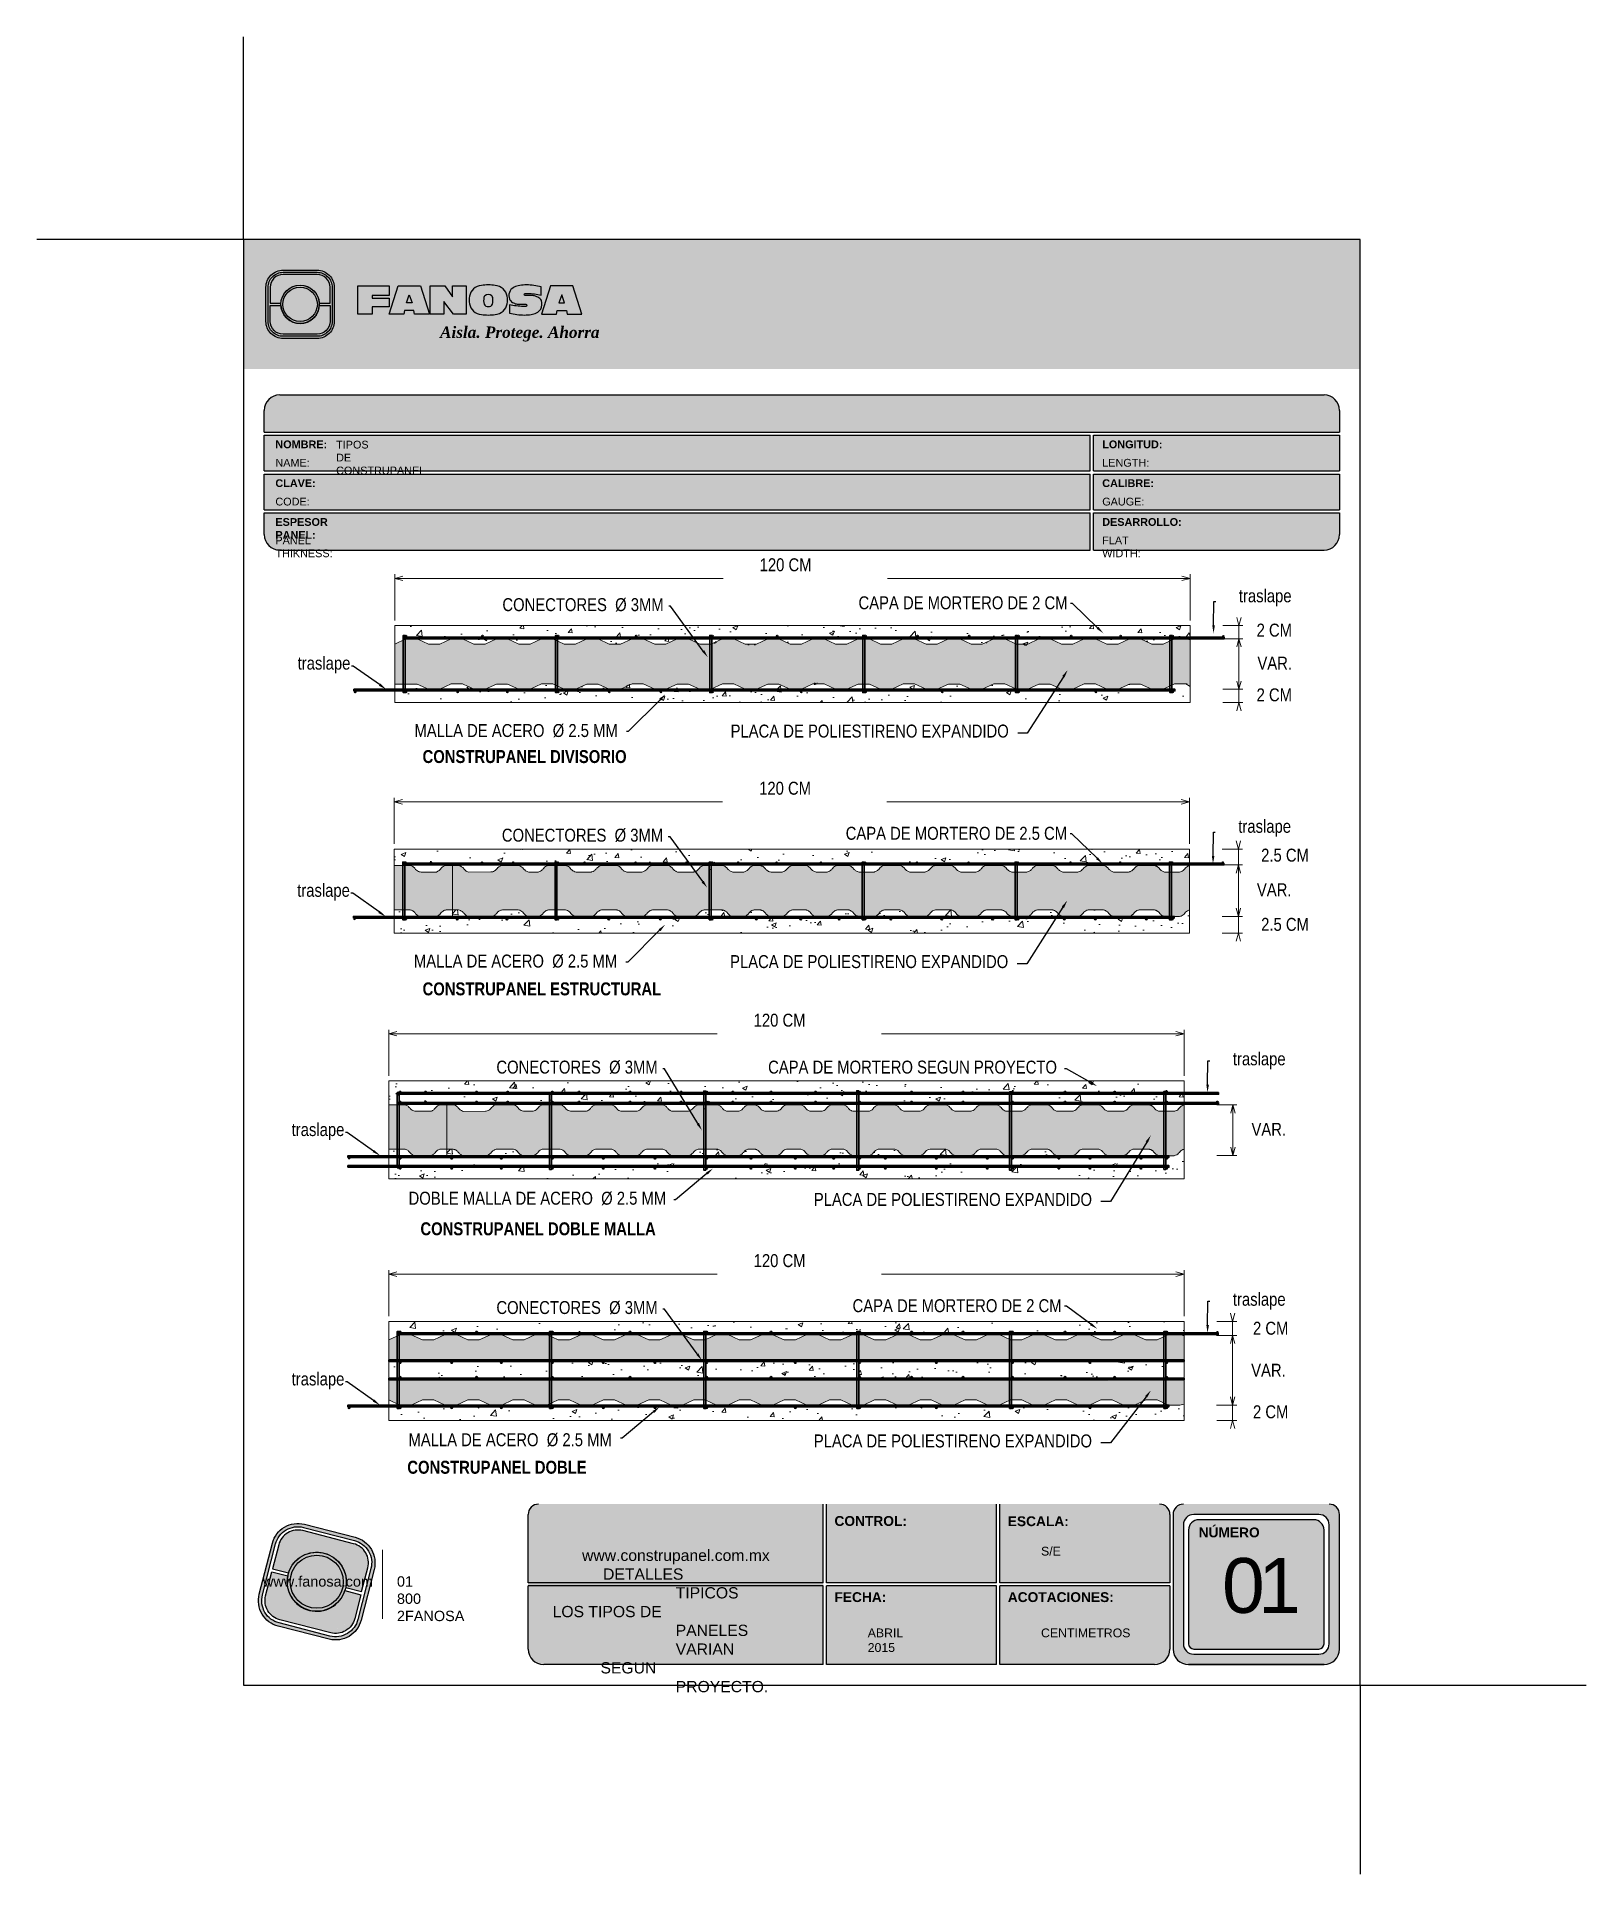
# Model space of a CAD drawing. Header units: millimetres. Extents: x 0 to 30, y 0 to 35.5.
import ezdxf
from ezdxf import colors
from ezdxf.entities.mleader import LeaderData, LeaderLine
from ezdxf.math import Vec2, Vec3

# ---------------------------------------------------------------- set-up
doc = ezdxf.new("R2010")
doc.units = ezdxf.units.MM
doc.linetypes.add('DASHED2', pattern=[9.525, 6.35, -3.175])
for name, color, linetype in [('conector', 5, 'Continuous'), ('longitudinal', 6, 'Continuous'), ('transversal', 1, 'Continuous')]:
    doc.layers.add(name, color=color, linetype=linetype)
for name, color, linetype, lineweight in [('CONSTRUPANEL', 170, 'Continuous', 20), ('TEXTO', 7, 'DASHED2', 0), ('TEXTO CUADRO DATOS', 251, 'Continuous', 0)]:
    doc.layers.add(name, color=color, linetype=linetype, lineweight=lineweight)
doc.styles.add('Erika', font='techl___.ttf', dxfattribs={"height": 0.25})
doc.styles.get("Standard").update_dxf_attribs({"font": 'arial.ttf'})
pattern_1 = [(50, (-69.1954, 2.6223), (0.9327855, -0.081608), [0.097536, -1.072896]), (355, (-69.1954, 2.6223), (-0.180446, 0.978211), [0.078029, -0.85832]), (100.4514, (-69.1177, 2.6155), (0.752339, 0.896603), [0.082893, -0.911822]), (46.1842, (-69.1954, 2.8824), (1.387925, -0.215257), [0.146304, -1.609344]), (96.6356, (-69.0798, 2.8645), (1.21551, 1.266822), [0.12434, -1.367734]), (351.1842, (-69.1954, 2.8824), (1.21551, 1.266822), [0.117043, -1.287474]), (21, (-69.0654, 2.8174), (0.7762657, -0.523598), [0.097536, -1.072896]), (326, (-69.0654, 2.8174), (0.316426, 0.943042), [0.078029, -0.858317]), (71.4514, (-69.0007, 2.7737), (1.092692, 0.419445), [0.082893, -0.9118205]), (37.5, (-69.1954, 2.6223), (0.0158136, 0.4329218), [0, -0.847913, 0, -0.8713216, 0, -0.861568]), (7.5, (-69.1954, 2.6223), (0.3421167, 0.5129245), [0, -0.4967834, 0, -0.8284058, 0, -0.3283712]), (327.5, (-69.48542, 2.6223), (0.6942238, -0.0293312), [0, -0.32512, 0, -1.0143744, 0, -1.3459968]), (317.5, (-69.6155, 2.6223), (0.7584214, 0.1301836), [0, -0.422656, 0, -0.6736486, 0, -0.955853])]
pattern_2 = [(50, (-69.3012, -2.00115), (0.9327855, -0.081608), [0.097536, -1.072896]), (355, (-69.3012, -2.0012), (-0.180446, 0.978211), [0.078029, -0.85832]), (100.4514, (-69.2235, -2.00795), (0.752339, 0.896603), [0.082893, -0.911822]), (46.1842, (-69.3012, -1.741), (1.387925, -0.215257), [0.146304, -1.609344]), (96.6356, (-69.1855, -1.759), (1.21551, 1.266822), [0.12434, -1.367734]), (351.1842, (-69.3012, -1.741), (1.21551, 1.266822), [0.117043, -1.287474]), (21, (-69.17115, -1.8061), (0.7762657, -0.523598), [0.097536, -1.072896]), (326, (-69.1712, -1.8061), (0.316426, 0.943042), [0.078029, -0.858317]), (71.4514, (-69.1065, -1.8497), (1.092692, 0.419445), [0.082893, -0.9118205]), (37.5, (-69.3012, -2.00115), (0.0158136, 0.4329218), [0, -0.847913, 0, -0.8713216, 0, -0.861568]), (7.5, (-69.3012, -2.00115), (0.3421167, 0.5129245), [0, -0.4967834, 0, -0.8284058, 0, -0.3283712]), (327.5, (-69.5912, -2.00115), (0.6942238, -0.0293312), [0, -0.32512, 0, -1.0143744, 0, -1.3459968]), (317.5, (-69.72126, -2.00115), (0.7584214, 0.1301836), [0, -0.422656, 0, -0.6736486, 0, -0.955853])]

msp = doc.modelspace()

# ---------------------------------------------------------------- texts
at = {"layer": 'TEXTO CUADRO DATOS', "attachment_point": 1}
for s, insert, char_height, width in [('{\\fArial|b1|i0|c0|p34;NOMBRE:}', (4.614, 27.711), 0.15, 0.00323), ('{\\fArial|b0|i0|c0|p34;TIPOS DE CONSTRUPANEL}', (5.788, 27.706), 0.15, 0.00323), ('{\\fArial|b1|i0|c0|p34;LONGITUD:}', (20.6, 27.711), 0.15, 0.00323), ('{\\fArial|b0|i0|c0|p34;NAME:}', (4.614, 27.355), 0.15, 0.00323), ('{\\fArial|b0|i0|c0|p34;LENGTH:}', (20.6, 27.355), 0.15, 0.00323), ('{\\fArial|b1|i0|c0|p34;CLAVE:}', (4.614, 26.961), 0.15, 0.00323), ('{\\fArial|b1|i0|c0|p34;CALIBRE:}', (20.6, 26.961), 0.15, 0.00323), ('{\\fArial|b0|i0|c0|p34;CODE:}', (4.614, 26.605), 0.15, 0.00323), ('{\\fArial|b0|i0|c0|p34;GAUGE:}', (20.6, 26.605), 0.15, 0.00323), ('{\\fArial|b1|i0|c0|p34;ESPESOR PANEL:}', (4.614, 26.211), 0.15, 0.00323), ('{\\fArial|b1|i0|c0|p34;DESARROLLO:}', (20.6, 26.211), 0.15, 0.00323), ('{\\fArial|b0|i0|c0|p34;PANEL THIKNESS:}', (4.614, 25.855), 0.15, 0.00323), ('{\\fArial|b0|i0|c0|p34;FLAT WIDTH:}', (20.6, 25.855), 0.15, 0.00323), ('{\\fArial|b1|i0|c0|p34;CONTROL:}', (15.423, 6.923), 0.19, 0.00323), ('{\\fArial|b1|i0|c0|p34;ESCALA:}', (18.774, 6.918), 0.19, 0.00323), ('{\\fArial|b1|i0|c0|p34;NÚMERO}', (22.464, 6.702), 0.19, 0.00323), ('\\pi-1.8111;www.construpanel.com.mx\\P\\pi-1.4048;DETALLES TIPICOS\\P\\pi-2.3799;LOS TIPOS DE PANELES VARIAN\\P\\pi-1.4548;SEGUN PROYECTO.', (12.354, 6.273), 0.21742, 0.0037), ('{\\fArial|b0|i0|c0|p34;S/E}', (19.417, 6.33), 0.17, 0.00323), ('\\pi-0.4914;{\\T0.75;01}', (23.408, 6.112), 1.06042, 0.00457), ('{\\fArial|b1|i0|c0|p34;FECHA:}', (15.423, 5.451), 0.19, 0.00323), ('{\\fArial|b1|i0|c0|p34;ACOTACIONES:}', (18.774, 5.451), 0.19, 0.00323), ('{\\fArial|b0|i0|c0|p34;ABRIL 2015}', (16.066, 4.75), 0.17, 0.00323), ('{\\fArial|b0|i0|c0|p34;CENTIMETROS}', (19.417, 4.75), 0.17, 0.00323)]:
    msp.add_mtext(s, dxfattribs=dict(at, insert=insert, char_height=char_height, width=width))

# ---------------------------------------------------------------- blocks, each defined once
blk = doc.blocks.new('LOGO 1')
h = blk.add_hatch(color=7)
h.set_gradient(color1=(255, 255, 255), color2=(0, 0, 255), rotation=180, tint=1)
h.paths.add_polyline_path([(362.634, 273.301), (362.634, 270.801), (384.224, 270.801), (384.224, 273.301)])
at = {"true_color": 0xffffff}
h = blk.add_hatch(color=7, dxfattribs=at)
edge = h.paths.add_edge_path()
edge.add_arc((364.057, 271.721), 0.33, -90, 0, ccw=False)
edge.add_line((364.057, 271.391), (363.397, 271.391))
edge.add_arc((363.397, 271.721), 0.33, 180, 270, ccw=False)
edge.add_line((363.067, 271.721), (363.067, 272.381))
edge.add_arc((363.397, 272.381), 0.33, 90, 180, ccw=False)
edge.add_line((363.397, 272.711), (364.057, 272.711))
edge.add_arc((364.057, 272.381), 0.33, 0, 90, ccw=False)
edge.add_line((364.387, 272.381), (364.387, 271.721))
edge = h.paths.add_edge_path(flags=16)
edge.add_arc((364.057, 271.721), 0.289, 270, 360, ccw=False)
edge.add_line((364.057, 271.433), (363.397, 271.433))
edge.add_arc((363.397, 271.721), 0.289, 180, 270, ccw=False)
edge.add_line((363.109, 271.721), (363.109, 272.381))
edge.add_arc((363.397, 272.381), 0.289, 90, 180, ccw=False)
edge.add_line((363.397, 272.67), (364.057, 272.67))
edge.add_arc((364.057, 272.381), 0.289, 0, 90, ccw=False)
edge.add_line((364.346, 272.381), (364.346, 271.721))
for color, points in [(30, [(364.098, 272.072), (364.305, 272.072), (364.305, 272.381, 0.414214), (364.057, 272.629), (363.397, 272.629, 0.414214), (363.15, 272.381), (363.15, 272.072), (363.357, 272.072, -0.945905)]), (170, [(364.305, 271.721), (364.305, 272.031), (364.098, 272.031, -0.945905), (363.357, 272.031), (363.15, 272.031), (363.15, 271.721, 0.414214), (363.397, 271.474), (364.057, 271.474, 0.414214)])]:
    blk.add_hatch(color=color).paths.add_polyline_path(points)
h = blk.add_hatch(color=7, dxfattribs=at)
h.paths.add_polyline_path([(363.356, 272.051, 1), (364.099, 272.051, 1)])
h.paths.add_polyline_path([(364.06, 272.051, -1), (363.395, 272.051, -1)], flags=16)
blk.add_hatch(color=7, dxfattribs=at).paths.add_polyline_path([(364.842, 272.41), (365.45, 272.41), (365.45, 272.225), (365.12, 272.225), (365.12, 272.172), (365.45, 272.172), (365.45, 272.005), (365.12, 272.005), (365.12, 271.861), (364.842, 271.861)])
h = blk.add_hatch(color=7, dxfattribs=at)
h.paths.add_polyline_path([(365.621, 272.41), (365.449, 271.861), (365.733, 271.861), (365.748, 271.934), (365.927, 271.934), (365.941, 271.861), (366.226, 271.861), (366.054, 272.41)])
h.paths.add_polyline_path([(365.837, 272.237), (365.891, 272.081), (365.784, 272.081)], flags=16)
h = blk.add_hatch(color=7, dxfattribs=at)
h.paths.add_polyline_path([(366.936, 272.41), (366.671, 272.41), (366.671, 272.199), (366.522, 272.41), (366.24, 272.41), (366.24, 271.861), (366.505, 271.861), (366.505, 272.107), (366.695, 271.861), (366.936, 271.861)])
h.paths.add_polyline_path([(367.497, 272.414, 0.094039), (367.234, 272.414, 0.349778), (367.001, 272.207, 0.097373), (367.001, 272.064, 0.349778), (367.234, 271.857, 0.094039), (367.497, 271.857, 0.349778), (367.73, 272.064, 0.097373), (367.73, 272.207, 0.349778)])
h.paths.add_polyline_path([(367.3, 272.215, -0.379938), (367.431, 272.215, -0.158874), (367.45, 272.182, -0.126358), (367.446, 272.057, -0.214274), (367.413, 272.019, -0.222612), (367.318, 272.019, -0.214274), (367.285, 272.057, -0.126358), (367.281, 272.182, -0.158874)], flags=16)
h.paths.add_polyline_path([(368.078, 272.26), (368.128, 272.26, -0.058695), (368.39, 272.228), (368.39, 272.388, 0.06396), (368.105, 272.426, 0.046916), (367.973, 272.414, 0.222969), (367.786, 272.314, 0.165417), (367.767, 272.182, 0.195223), (367.816, 272.1, 0.077246), (367.888, 272.064, 0.080669), (367.961, 272.052), (368.09, 272.052, -1), (368.09, 272.011), (368.039, 272.011, -0.058695), (367.777, 272.044), (367.777, 271.883, 0.06396), (368.062, 271.845, 0.046916), (368.194, 271.857, 0.222969), (368.381, 271.957, 0.209114), (368.391, 272.123, 0.130102), (368.364, 272.161, 0.092678), (368.279, 272.208, 0.080669), (368.206, 272.22), (368.078, 272.22, -1)])
h.paths.add_polyline_path([(369.002, 272.41), (368.569, 272.41), (368.396, 271.861), (368.681, 271.861), (368.696, 271.934), (368.875, 271.934), (368.889, 271.861), (369.174, 271.861)])
h.paths.add_polyline_path([(368.785, 272.237), (368.839, 272.081), (368.732, 272.081)], flags=16)
h = blk.add_hatch(color=252)
h.set_gradient(color1=(132, 132, 132), rotation=70, tint=1, name='SPHERICAL')
h.paths.add_polyline_path([(364.06, 272.051, 1), (363.395, 272.051, 1)])
at = {"color": 7, "true_color": 0xffffff}
for points in [[(364.387, 271.721, -0.414214), (364.057, 271.391), (363.397, 271.391, -0.414214), (363.067, 271.721), (363.067, 272.381, -0.414214), (363.397, 272.711), (364.057, 272.711, -0.414214), (364.387, 272.381)], [(364.346, 271.721, -0.414214), (364.057, 271.433), (363.397, 271.433, -0.414214), (363.109, 271.721), (363.109, 272.381, -0.414214), (363.397, 272.67), (364.057, 272.67, -0.414214), (364.346, 272.381)], [(367.73, 272.207, 0.349778), (367.497, 272.414, 0.094039), (367.234, 272.414, 0.349778), (367.001, 272.207, 0.097373), (367.001, 272.064, 0.349778), (367.234, 271.857, 0.094039), (367.497, 271.857, 0.349778), (367.73, 272.064, 0.097373)], [(368.364, 272.161, 0.09281), (368.279, 272.208, 0.080669), (368.206, 272.22), (368.078, 272.22, -1), (368.078, 272.26), (368.128, 272.26, -0.058695), (368.39, 272.228), (368.39, 272.388, 0.06396), (368.105, 272.426, 0.046916), (367.973, 272.414, 0.222969), (367.786, 272.314, 0.165417), (367.767, 272.182, 0.195223), (367.816, 272.1, 0.077246), (367.888, 272.064, 0.080669), (367.961, 272.052), (368.09, 272.052, -1), (368.09, 272.011), (368.039, 272.011, -0.058695), (367.777, 272.044), (367.777, 271.883, 0.06396), (368.062, 271.845, 0.046916), (368.194, 271.857, 0.222969), (368.381, 271.957, 0.209114), (368.391, 272.123, 0.13418)], [(367.285, 272.057, 0.214274), (367.318, 272.019, 0.222612), (367.413, 272.019, 0.214274), (367.446, 272.057, 0.126358), (367.45, 272.182, 0.158874), (367.431, 272.215, 0.379938), (367.3, 272.215, 0.158874), (367.281, 272.182, 0.126358)]]:
    blk.add_lwpolyline(points, format="xyb", close=True, dxfattribs=at)
at = {"color": 30}
blk.add_lwpolyline([(364.305, 272.072), (364.305, 272.381, 0.414214), (364.057, 272.629), (363.397, 272.629, 0.414214), (363.15, 272.381), (363.15, 272.072), (363.357, 272.072, -0.945905), (364.098, 272.072)], format="xyb", close=True, dxfattribs=at)
at = {"color": 7, "true_color": 0xffffff}
for points in [[(364.842, 272.41), (365.45, 272.41), (365.45, 272.225), (365.12, 272.225), (365.12, 272.172), (365.45, 272.172), (365.45, 272.005), (365.12, 272.005), (365.12, 271.861), (364.842, 271.861)], [(365.733, 271.861), (365.449, 271.861), (365.621, 272.41), (366.054, 272.41), (366.226, 271.861), (365.941, 271.861), (365.927, 271.934), (365.748, 271.934)], [(366.505, 272.107), (366.505, 271.861), (366.24, 271.861), (366.24, 272.41), (366.522, 272.41), (366.671, 272.199), (366.671, 272.41), (366.936, 272.41), (366.936, 271.861), (366.695, 271.861)], [(368.875, 271.934), (368.889, 271.861), (369.174, 271.861), (369.002, 272.41), (368.569, 272.41), (368.396, 271.861), (368.681, 271.861), (368.696, 271.934)], [(365.784, 272.081), (365.837, 272.237), (365.891, 272.081)], [(368.839, 272.081), (368.785, 272.237), (368.732, 272.081)]]:
    blk.add_lwpolyline(points, close=True, dxfattribs=at)
at = {"color": 170}
blk.add_lwpolyline([(363.357, 272.031, 0.945905), (364.098, 272.031), (364.305, 272.031), (364.305, 271.721, -0.414214), (364.057, 271.474), (363.397, 271.474, -0.414214), (363.15, 271.721), (363.15, 272.031)], format="xyb", close=True, dxfattribs=at)
at = {"color": 7, "true_color": 0xffffff}
for radius in [0.371, 0.333]:
    blk.add_circle((363.727, 272.051), radius, dxfattribs=at)
at = {"color": 254, "insert": (366.432, 271.623), "char_height": 0.22, "width": 5.44848, "attachment_point": 1}
blk.add_mtext('{\\fBookman Old Style|b1|i1|c0|p18;\\C255;\\c16777215;Aisla. Protege. Ahorra}', dxfattribs=at)
blk = doc.blocks.new('LOGO GRIS')
at = {"true_color": 0xe3e3e3}
h = blk.add_hatch(color=254, dxfattribs=at)
edge = h.paths.add_edge_path()
edge.add_arc((2075.553, 279.298), 0.508, 255.6008, 345.6008, ccw=False)
edge.add_line((2075.427, 278.806), (2074.442, 279.058))
edge.add_arc((2074.569, 279.551), 0.508, 165.6008, 255.6008, ccw=False)
edge.add_line((2074.076, 279.677), (2074.329, 280.662))
edge.add_arc((2074.821, 280.535), 0.508, 75.6008, 165.6008, ccw=False)
edge.add_line((2074.948, 281.027), (2075.932, 280.775))
edge.add_arc((2075.806, 280.282), 0.508, -14.3992, 75.6008, ccw=False)
edge.add_line((2076.298, 280.156), (2076.045, 279.172))
edge = h.paths.add_edge_path(flags=16)
edge.add_arc((2075.553, 279.298), 0.445, 255.6008, 345.6008, ccw=False)
edge.add_line((2075.442, 278.867), (2074.458, 279.12))
edge.add_arc((2074.569, 279.551), 0.445, 165.6008, 255.6008, ccw=False)
edge.add_line((2074.138, 279.661), (2074.391, 280.646))
edge.add_arc((2074.821, 280.535), 0.445, 75.6008, 165.6008, ccw=False)
edge.add_line((2074.932, 280.966), (2075.916, 280.713))
edge.add_arc((2075.806, 280.282), 0.445, -14.3992, 75.6008, ccw=False)
edge.add_line((2076.236, 280.172), (2075.984, 279.187))
h = blk.add_hatch(color=254, dxfattribs=at)
edge = h.paths.add_edge_path()
edge.add_line((2076.056, 279.726), (2076.175, 280.188))
edge.add_arc((2075.806, 280.282), 0.381, 345.6008, 435.6008)
edge.add_line((2075.901, 280.652), (2074.916, 280.904))
edge.add_arc((2074.821, 280.535), 0.381, 75.6008, 165.6008)
edge.add_line((2074.452, 280.63), (2074.334, 280.168))
edge.add_line((2074.334, 280.168), (2074.642, 280.089))
edge.add_arc((2075.187, 279.917), 0.572, -11.2145, 162.416, ccw=False)
edge.add_line((2075.748, 279.805), (2076.056, 279.726))
h = blk.add_hatch(color=254, dxfattribs=at)
h.paths.add_polyline_path([(2074.615, 279.917, 1), (2075.759, 279.917, 1)])
h.paths.add_polyline_path([(2075.7, 279.917, -1), (2074.675, 279.917, -1)], flags=16)
h = blk.add_hatch(color=252)
h.set_gradient(color1=(132, 132, 132), rotation=70, tint=1, name='SPHERICAL')
h.paths.add_polyline_path([(2075.7, 279.917, 1), (2074.675, 279.917, 1)])
h = blk.add_hatch(color=254, dxfattribs=at)
edge = h.paths.add_edge_path()
edge.add_arc((2075.187, 279.917), 0.572, 168.7855, 342.416)
edge.add_line((2075.732, 279.744), (2076.041, 279.665))
edge.add_line((2076.041, 279.665), (2075.922, 279.203))
edge.add_arc((2075.553, 279.298), 0.381, 255.6008, 345.6008, ccw=False)
edge.add_line((2075.458, 278.929), (2074.474, 279.182))
edge.add_arc((2074.569, 279.551), 0.381, 165.6008, 255.6008, ccw=False)
edge.add_line((2074.199, 279.645), (2074.318, 280.107))
edge.add_line((2074.318, 280.107), (2074.626, 280.028))
at = {"color": 254, "true_color": 0xe3e3e3}
for points in [[(2076.045, 279.172, -0.414214), (2075.427, 278.806), (2074.442, 279.058, -0.414214), (2074.076, 279.677), (2074.329, 280.662, -0.414214), (2074.948, 281.027), (2075.932, 280.775, -0.414214), (2076.298, 280.156)], [(2075.984, 279.187, -0.414214), (2075.442, 278.867), (2074.458, 279.12, -0.414214), (2074.138, 279.661), (2074.391, 280.646, -0.414214), (2074.932, 280.966), (2075.916, 280.713, -0.414214), (2076.236, 280.172)], [(2076.056, 279.726), (2076.175, 280.188, 0.414214), (2075.901, 280.652), (2074.916, 280.904, 0.414214), (2074.452, 280.63), (2074.334, 280.168), (2074.642, 280.089, -0.945905), (2075.748, 279.805)], [(2074.626, 280.028, 0.945905), (2075.732, 279.744), (2076.041, 279.665), (2075.922, 279.203, -0.414214), (2075.458, 278.929), (2074.474, 279.182, -0.414214), (2074.199, 279.645), (2074.318, 280.107)]]:
    blk.add_lwpolyline(points, format="xyb", close=True, dxfattribs=at)
for radius in [0.572, 0.513]:
    blk.add_circle((2075.187, 279.917), radius, dxfattribs=at)
blk = doc.blocks.new('FANOSA')
at = {"color": 253, "true_color": 0xb3b3b3, "const_width": 0.02}
blk.add_lwpolyline([(365.318, 247.98), (365.318, 246.643)], dxfattribs=at)
at = {"color": 254}
blk.add_blockref('LOGO GRIS', (-1711.139, -32.554), dxfattribs=at)
at = {"layer": 'TEXTO CUADRO DATOS', "char_height": 0.2, "width": 0.00323, "attachment_point": 1}
for s, insert in [('{\\fArial|b0|i0|c0|p34;www.fanosa.com}', (363.008, 247.468)), ('{\\fArial|b0|i0|c0|p34;01 800 2FANOSA}', (365.599, 247.468))]:
    blk.add_mtext(s, dxfattribs=dict(at, insert=insert))
blk = doc.blocks.new('1')
at = {"lineweight": 0}
h = blk.add_hatch(dxfattribs=at)
h.set_pattern_fill('AR-CONC', color=256, scale=0.00512)
h.set_pattern_definition([(50, (-69.1954, 2.0781), (0.9327855, -0.081608), [0.097536, -1.072896]), (355, (-69.1954, 2.0781), (-0.180446, 0.978211), [0.078029, -0.85832]), (100.4514, (-69.1177, 2.0713), (0.752339, 0.896603), [0.082893, -0.911822]), (46.1842, (-69.1954, 2.3382), (1.387925, -0.215257), [0.146304, -1.609344]), (96.6356, (-69.0798, 2.3202), (1.21551, 1.266822), [0.12434, -1.367734]), (351.1842, (-69.1954, 2.3382), (1.21551, 1.266822), [0.117043, -1.287474]), (21, (-69.0654, 2.27316), (0.7762657, -0.523598), [0.097536, -1.072896]), (326, (-69.0654, 2.2732), (0.316426, 0.943042), [0.078029, -0.858317]), (71.4514, (-69.0007, 2.2295), (1.092692, 0.419445), [0.082893, -0.9118205]), (37.5, (-69.1954, 2.0781), (0.0158136, 0.4329218), [0, -0.847913, 0, -0.8713216, 0, -0.861568]), (7.5, (-69.1954, 2.0781), (0.3421167, 0.5129245), [0, -0.4967834, 0, -0.8284058, 0, -0.3283712]), (327.5, (-69.48542, 2.0781), (0.6942238, -0.0293312), [0, -0.32512, 0, -1.0143744, 0, -1.3459968]), (317.5, (-69.6155, 2.0781), (0.7584214, 0.1301836), [0, -0.422656, 0, -0.6736486, 0, -0.955853])])
h.paths.add_polyline_path([(22.297, 24.134), (6.921, 24.134), (6.921, 23.75), (7.086, 23.845), (7.086, 23.942), (7.124, 23.942), (7.124, 23.926, -1), (7.156, 23.926, -0.414214), (7.14, 23.91), (8.619, 23.91, -0.414214), (8.603, 23.926, -1), (8.635, 23.926, -0.414214), (8.619, 23.91), (10.03, 23.91), (10.03, 23.942), (10.068, 23.942), (10.068, 23.926, -1), (10.1, 23.926, -0.414214), (10.084, 23.91), (11.588, 23.91, -0.414214), (11.572, 23.926, -1), (11.604, 23.926, -0.414214), (11.588, 23.91), (13.012, 23.91), (13.012, 23.942), (13.051, 23.942), (13.051, 23.926, -1), (13.083, 23.926, -0.414214), (13.067, 23.91), (14.315, 23.91, -0.414214), (14.299, 23.926, -1), (14.331, 23.926, -0.414214), (14.315, 23.91), (15.969, 23.91), (15.969, 23.942), (16.007, 23.942), (16.007, 23.926, -1), (16.039, 23.926, -0.414214), (16.023, 23.91), (17.028, 23.91, -0.414214), (17.012, 23.926, -1), (17.044, 23.926, -0.414214), (17.028, 23.91), (18.027, 23.91, -0.414214), (18.011, 23.926, -1), (18.043, 23.926, -0.414214), (18.027, 23.91), (18.926, 23.91), (18.926, 23.942), (18.964, 23.942), (18.964, 23.926, -1), (18.996, 23.926, -0.414214), (18.98, 23.91), (19.998, 23.91, -0.414214), (19.982, 23.926, -1), (20.014, 23.926, -0.414214), (19.998, 23.91), (20.958, 23.91, -0.414214), (20.942, 23.926, -1), (20.974, 23.926, -0.414214), (20.958, 23.91), (21.908, 23.91), (21.908, 23.942), (21.947, 23.942), (21.947, 23.926, -1), (21.979, 23.926, -0.414214), (21.963, 23.91), (22.297, 23.91)])
h.paths.add_polyline_path([(22.297, 22.984), (22.217, 23.03), (21.999, 23.03), (21.947, 23), (21.947, 22.903), (22.004, 22.903), (22.004, 22.871), (21.963, 22.871, -0.414214), (21.979, 22.855, -1), (21.947, 22.855), (21.947, 22.839), (21.908, 22.839), (21.908, 22.871), (20.478, 22.871, -0.414214), (20.494, 22.855, -1), (20.462, 22.855, -0.414214), (20.478, 22.871), (18.98, 22.871, -0.414214), (18.996, 22.855, -0.998533), (18.964, 22.855), (18.964, 22.839), (18.926, 22.839), (18.926, 22.871), (17.508, 22.871, -0.414214), (17.524, 22.855, -1), (17.492, 22.855, -0.414214), (17.508, 22.871), (16.023, 22.871, -0.414214), (16.039, 22.855, -1), (16.007, 22.855), (16.007, 22.839), (15.969, 22.839), (15.969, 22.871), (14.782, 22.871, -0.414214), (14.798, 22.855, -1), (14.766, 22.855, -0.414214), (14.782, 22.871), (13.067, 22.871, -0.414214), (13.083, 22.855, -1), (13.051, 22.855), (13.051, 22.839), (13.012, 22.839), (13.012, 22.871), (12.068, 22.871, -0.414214), (12.084, 22.855, -1), (12.052, 22.855, -0.414214), (12.068, 22.871), (11.07, 22.871, -0.414214), (11.086, 22.855, -1), (11.054, 22.855, -0.414214), (11.07, 22.871), (10.084, 22.871, -0.414214), (10.1, 22.855, -1), (10.068, 22.855), (10.068, 22.839), (10.03, 22.839), (10.03, 22.871), (9.099, 22.871, -0.414214), (9.115, 22.855, -1), (9.083, 22.855, -0.414214), (9.099, 22.871), (8.139, 22.871, -0.414214), (8.155, 22.855, -1), (8.123, 22.855, -0.414214), (8.139, 22.871), (7.14, 22.871, -0.414214), (7.156, 22.855, -1), (7.124, 22.855), (7.124, 22.839), (7.086, 22.839), (7.086, 22.871), (6.921, 22.871), (6.921, 22.647), (22.297, 22.647)])
h.paths.add_polyline_path([(13.475, 23.03), (13.258, 23.03), (13.051, 22.911), (13.051, 22.903), (13.697, 22.903)], flags=17)
h.paths.add_polyline_path([(14.349, 23.028), (14.132, 23.028), (13.914, 22.903), (14.567, 22.903)], flags=17)
h.paths.add_polyline_path([(15.224, 23.03), (15.006, 23.03), (14.785, 22.903), (15.445, 22.903)], flags=17)
h.paths.add_polyline_path([(15.969, 23.028), (15.88, 23.028), (15.663, 22.903), (15.969, 22.903)], flags=17)
h.paths.add_polyline_path([(16.098, 23.028), (16.007, 23.028), (16.007, 22.903), (16.315, 22.903)], flags=17)
h.paths.add_polyline_path([(16.972, 23.03), (16.754, 23.03), (16.533, 22.903), (17.193, 22.903)], flags=17)
h.paths.add_polyline_path([(17.846, 23.028), (17.629, 23.028), (17.411, 22.903), (18.064, 22.903)], flags=17)
h.paths.add_polyline_path([(18.72, 23.03), (18.503, 23.03), (18.281, 22.903), (18.926, 22.903), (18.926, 22.912)], flags=17)
h.paths.add_polyline_path([(19.595, 23.028), (19.377, 23.028), (19.159, 22.903), (19.812, 22.903)], flags=17)
h.paths.add_polyline_path([(20.469, 23.03), (20.251, 23.03), (20.03, 22.903), (20.69, 22.903)], flags=17)
h.paths.add_polyline_path([(21.343, 23.028), (21.125, 23.028), (20.908, 22.903), (21.56, 22.903)], flags=17)
h.paths.add_polyline_path([(11.727, 23.03), (11.509, 23.03), (11.288, 22.903), (11.948, 22.903)], flags=17)
h.paths.add_polyline_path([(12.601, 23.028), (12.384, 23.028), (12.166, 22.903), (12.819, 22.903)], flags=17)
h.paths.add_polyline_path([(10.853, 23.028), (10.635, 23.028), (10.418, 22.903), (11.07, 22.903)], flags=17)
h.paths.add_polyline_path([(10.03, 23.001), (9.979, 23.03), (9.761, 23.03), (9.54, 22.903), (10.03, 22.903)], flags=17)
h.paths.add_polyline_path([(9.104, 23.028), (8.887, 23.028), (8.669, 22.903), (9.322, 22.903)], flags=17)
h.paths.add_polyline_path([(8.23, 23.03), (8.013, 23.03), (7.791, 22.903), (8.452, 22.903)], flags=17)
h.paths.add_polyline_path([(7.356, 23.028), (7.124, 23.028), (7.124, 22.903), (7.574, 22.903)], flags=17)
h.paths.add_polyline_path([(7.086, 23.028), (6.921, 23.028), (6.921, 22.903), (7.086, 22.903)], flags=17)
h.paths.add_polyline_path([(8.013, 23.878), (7.352, 23.878), (7.574, 23.75), (7.791, 23.75)], flags=17)
h.paths.add_polyline_path([(8.891, 23.878), (8.23, 23.878), (8.452, 23.75), (8.669, 23.75)], flags=17)
h.paths.add_polyline_path([(9.761, 23.878), (9.1, 23.878), (9.322, 23.75), (9.54, 23.75)], flags=17)
h.paths.add_polyline_path([(10.639, 23.878), (10.068, 23.878), (10.068, 23.826), (10.2, 23.75), (10.418, 23.75)], flags=17)
h.paths.add_polyline_path([(11.509, 23.878), (10.849, 23.878), (11.07, 23.75), (11.288, 23.75)], flags=17)
h.paths.add_polyline_path([(12.388, 23.878), (11.727, 23.878), (11.948, 23.75), (12.166, 23.75)], flags=17)
h.paths.add_polyline_path([(13.012, 23.878), (12.597, 23.878), (12.819, 23.75), (13.012, 23.75)], flags=17)
h.paths.add_polyline_path([(13.258, 23.878), (13.051, 23.878), (13.051, 23.758)], flags=17)
h.paths.add_polyline_path([(14.136, 23.878), (13.475, 23.878), (13.697, 23.75), (13.914, 23.75)], flags=17)
h.paths.add_polyline_path([(15.006, 23.878), (14.345, 23.878), (14.567, 23.75), (14.785, 23.75)], flags=17)
h.paths.add_polyline_path([(15.884, 23.878), (15.223, 23.878), (15.445, 23.75), (15.663, 23.75)], flags=17)
h.paths.add_polyline_path([(16.755, 23.878), (16.094, 23.878), (16.315, 23.75), (16.533, 23.75)], flags=17)
h.paths.add_polyline_path([(17.633, 23.878), (16.972, 23.878), (17.193, 23.75), (17.411, 23.75)], flags=17)
h.paths.add_polyline_path([(18.503, 23.878), (17.842, 23.878), (18.064, 23.75), (18.281, 23.75)], flags=17)
h.paths.add_polyline_path([(19.381, 23.878), (18.964, 23.878), (18.964, 23.75), (19.159, 23.75)], flags=17)
h.paths.add_polyline_path([(18.926, 23.878), (18.72, 23.878), (18.926, 23.759)], flags=17)
h.paths.add_polyline_path([(20.251, 23.878), (19.591, 23.878), (19.812, 23.75), (20.03, 23.75)], flags=17)
h.paths.add_polyline_path([(21.129, 23.878), (20.469, 23.878), (20.69, 23.75), (20.908, 23.75)], flags=17)
h.paths.add_polyline_path([(21.908, 23.878), (21.339, 23.878), (21.56, 23.75), (21.778, 23.75), (21.908, 23.825)], flags=17)
h = blk.add_hatch(dxfattribs=at)
h.set_pattern_fill('HONEY', color=256, scale=0.0192)
h.set_pattern_definition([(0, (-69.195417, 2.07809), (0.09144, 0.052792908), [0.06096, -0.12192]), (120, (-69.195417, 2.07809), (-0.09144, 0.05279291), [0.06096, -0.12192]), (60, (-69.195417, 2.07809), (2e-10, 0.105585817), [-0.12192, 0.06096])])
h.paths.add_polyline_path([(21.947, 22.98), (21.999, 23.005), (22.217, 23.005), (22.297, 22.959), (22.297, 23.857), (22.217, 23.878), (21.999, 23.878), (21.947, 23.853)])
h.paths.add_polyline_path([(21.343, 23.876), (21.125, 23.876), (20.908, 23.776), (20.69, 23.776), (20.469, 23.878), (20.251, 23.878), (20.03, 23.776), (19.812, 23.776), (19.595, 23.876), (19.377, 23.876), (19.159, 23.776), (18.964, 23.776), (18.964, 22.903), (19.159, 22.903), (19.377, 23.003), (19.595, 23.003), (19.812, 22.903), (20.03, 22.903), (20.251, 23.005), (20.469, 23.005), (20.69, 22.903), (20.908, 22.903), (21.125, 23.003), (21.343, 23.003), (21.56, 22.903), (21.778, 22.903), (21.908, 22.963), (21.908, 23.836), (21.778, 23.776), (21.56, 23.776)])
h.paths.add_polyline_path([(17.846, 23.876), (17.629, 23.876), (17.411, 23.776), (17.193, 23.776), (16.972, 23.878), (16.754, 23.878), (16.533, 23.776), (16.315, 23.776), (16.098, 23.876), (16.007, 23.876), (16.007, 23.003), (16.098, 23.003), (16.315, 22.903), (16.533, 22.903), (16.754, 23.005), (16.972, 23.005), (17.193, 22.903), (17.411, 22.903), (17.629, 23.003), (17.846, 23.003), (18.064, 22.903), (18.281, 22.903), (18.503, 23.005), (18.72, 23.005), (18.926, 22.91), (18.926, 23.783), (18.72, 23.878), (18.503, 23.878), (18.281, 23.776), (18.064, 23.776)])
h.paths.add_polyline_path([(15.224, 23.005), (15.445, 22.903), (15.663, 22.903), (15.88, 23.003), (15.969, 23.003), (15.969, 23.876), (15.88, 23.876), (15.663, 23.776), (15.445, 23.776), (15.224, 23.878), (15.006, 23.878), (14.785, 23.776), (14.567, 23.776), (14.349, 23.876), (14.132, 23.876), (13.914, 23.776), (13.697, 23.776), (13.475, 23.878), (13.258, 23.878), (13.051, 23.782), (13.051, 22.909), (13.258, 23.005), (13.475, 23.005), (13.697, 22.903), (13.914, 22.903), (14.132, 23.003), (14.349, 23.003), (14.567, 22.903), (14.785, 22.903), (15.006, 23.005)])
h.paths.add_polyline_path([(11.948, 23.776), (11.727, 23.878), (11.509, 23.878), (11.288, 23.776), (11.07, 23.776), (10.853, 23.876), (10.635, 23.876), (10.418, 23.776), (10.2, 23.776), (10.068, 23.836), (10.068, 22.963), (10.2, 22.903), (10.418, 22.903), (10.635, 23.003), (10.853, 23.003), (11.07, 22.903), (11.288, 22.903), (11.509, 23.005), (11.727, 23.005), (11.948, 22.903), (12.166, 22.903), (12.384, 23.003), (12.601, 23.003), (12.819, 22.903), (13.012, 22.903), (13.012, 23.776), (12.819, 23.776), (12.601, 23.876), (12.384, 23.876), (12.166, 23.776)])
h.paths.add_polyline_path([(9.104, 23.003), (9.322, 22.903), (9.54, 22.903), (9.761, 23.005), (9.979, 23.005), (10.03, 22.981), (10.03, 23.854), (9.979, 23.878), (9.761, 23.878), (9.54, 23.776), (9.322, 23.776), (9.104, 23.876), (8.887, 23.876), (8.669, 23.776), (8.452, 23.776), (8.23, 23.878), (8.013, 23.878), (7.791, 23.776), (7.574, 23.776), (7.356, 23.876), (7.138, 23.876), (7.124, 23.869), (7.124, 23.003), (7.356, 23.003), (7.574, 22.903), (7.791, 22.903), (8.013, 23.005), (8.23, 23.005), (8.452, 22.903), (8.669, 22.903), (8.887, 23.003)])
h.paths.add_polyline_path([(7.086, 23.851), (6.921, 23.776), (6.921, 23.003), (7.086, 23.003)])
h = blk.add_hatch(dxfattribs=at)
h.set_pattern_fill('AR-CONC', color=256, scale=0.00512)
h.set_pattern_definition(pattern_1)
h.paths.add_polyline_path([(22.287, 18.636, 0.038153), (22.264, 18.629, 0.0624), (22.23, 18.608, 0.072679), (22.198, 18.575, -0.072679), (22.165, 18.542, -0.072679), (22.125, 18.519, -0.048406), (22.095, 18.511), (21.994, 18.511), (21.994, 18.479), (21.953, 18.479, -0.414214), (21.969, 18.463, -1), (21.937, 18.463), (21.937, 18.447), (21.898, 18.447), (21.898, 18.479), (21.454, 18.479, -0.414214), (21.47, 18.463, -1), (21.438, 18.463, -0.414214), (21.454, 18.479), (20.468, 18.479, -0.414214), (20.484, 18.463, -1), (20.452, 18.463), (19.882, 18.463, -1), (19.85, 18.463), (19.572, 18.463), (18.986, 18.463, -0.998533), (18.954, 18.463), (18.954, 18.447), (18.916, 18.447), (18.916, 18.479), (18.484, 18.479, -0.414214), (18.5, 18.463, -1), (18.468, 18.463, -0.414214), (18.484, 18.479), (17.498, 18.479, -0.414214), (17.514, 18.463, -1), (17.482, 18.463, -0.414214), (17.498, 18.479), (16.513, 18.479, -0.414214), (16.529, 18.463, -1), (16.497, 18.463, -0.414214), (16.513, 18.479), (16.014, 18.479, -0.414214), (16.03, 18.463, -1), (15.998, 18.463), (15.998, 18.447), (15.959, 18.447), (15.959, 18.479), (15.514, 18.479, -0.414214), (15.53, 18.463, -1), (15.498, 18.463, -0.414214), (15.514, 18.479), (14.772, 18.479, -0.414214), (14.788, 18.463, -1), (14.756, 18.463, -0.414214), (14.772, 18.479), (13.914, 18.479, -0.414214), (13.93, 18.463, -1), (13.898, 18.463, -0.414214), (13.914, 18.479), (13.057, 18.479, -0.414214), (13.073, 18.463, -1), (13.041, 18.463), (13.041, 18.447), (13.002, 18.447), (13.002, 18.479), (12.058, 18.479, -0.414214), (12.074, 18.463, -1), (12.042, 18.463, -0.414214), (12.058, 18.479), (11.06, 18.479, -0.414214), (11.076, 18.463, -1), (11.044, 18.463, -0.414214), (11.06, 18.479), (10.074, 18.479, -0.414214), (10.09, 18.463, -1), (10.058, 18.463), (10.058, 18.447), (10.02, 18.447), (10.02, 18.479), (9.089, 18.479, -0.414214), (9.105, 18.463, -1), (9.073, 18.463, -0.414214), (9.089, 18.479), (8.129, 18.479, -0.414214), (8.145, 18.463, -1), (8.113, 18.463, -0.414214), (8.129, 18.479), (7.13, 18.479, -0.414214), (7.146, 18.463, -1), (7.114, 18.463), (7.114, 18.447), (7.076, 18.447), (7.076, 18.479), (6.911, 18.479), (6.911, 18.191), (22.287, 18.191)], flags=17)
h.paths.add_polyline_path([(21.168, 18.533, 0.002858), (21.181, 18.542, 0.024189), (21.193, 18.552, 0.002858), (21.204, 18.563, -0.040247), (21.234, 18.598, -0.048406), (21.258, 18.617, -0.048406), (21.286, 18.631, -0.048406), (21.315, 18.639), (21.606, 18.639, -0.024189), (21.621, 18.636, -0.048406), (21.65, 18.625, -0.048406), (21.676, 18.608, -0.072679), (21.709, 18.575, 0.048406), (21.729, 18.552, 0.048406), (21.753, 18.533, 0.031259), (21.778, 18.521, 0.031259), (21.804, 18.511), (21.898, 18.511), (21.898, 19.562), (21.937, 19.562), (21.937, 18.511), (21.994, 18.511), (22.095, 18.511, 0.048406), (22.125, 18.519, 0.072679), (22.165, 18.542, 0.072679), (22.198, 18.575, -0.072679), (22.23, 18.608, -0.0624), (22.264, 18.629, -0.038153), (22.287, 18.636), (22.287, 18.191), (6.911, 18.191), (6.911, 18.479), (6.122, 18.479), (6.122, 18.511), (6.911, 18.511), (6.911, 18.636, -0.106961), (6.924, 18.639), (7.076, 18.639), (7.076, 19.562), (7.114, 19.562), (7.114, 18.639), (7.215, 18.639, -0.021441), (7.23, 18.636, -0.048406), (7.259, 18.625, -0.048405), (7.285, 18.608, -0.048409), (7.307, 18.587, 0.000099), (7.326, 18.563, 0.066246), (7.362, 18.533, 0.068425), (7.397, 18.517, 0.074213), (7.435, 18.511), (7.726, 18.511, 0.032779), (7.747, 18.521, 0.032779), (7.767, 18.533, 0.048406), (7.792, 18.552, 0.040285), (7.822, 18.587, -0.079888), (7.857, 18.617, -0.066335), (7.885, 18.631, -0.099286), (7.915, 18.637), (8.157, 18.637, -0.048406), (8.187, 18.629, -0.072679), (8.228, 18.606, -0.072582), (8.26, 18.573, -0.000097), (8.269, 18.561, 0.048406), (8.292, 18.54, 0.046026), (8.317, 18.524, 0.057865), (8.351, 18.511), (8.565, 18.511), (8.78, 18.512, 0.027883), (8.798, 18.514, 0.073703), (8.833, 18.524, 0.056794), (8.862, 18.542, 0.048406), (8.885, 18.563, -0.066379), (8.915, 18.598, -0.060763), (8.958, 18.628, -0.089218), (9.02, 18.639), (9.311, 18.639, -0.048406), (9.341, 18.631, -0.072679), (9.381, 18.608, -0.072679), (9.413, 18.575, 0.048406), (9.434, 18.552, 0.072679), (9.472, 18.526, 0.072679), (9.516, 18.511), (9.692, 18.511, 0.031524), (9.721, 18.519, 0.069047), (9.757, 18.539, 0.083596), (9.803, 18.587, -0.072679), (9.839, 18.617, -0.111517), (9.895, 18.638), (10.02, 18.638), (10.02, 19.562), (10.058, 19.562), (10.058, 18.639), (10.203, 18.639, -0.076071), (10.244, 18.633, -0.071319), (10.279, 18.617, -0.072679), (10.315, 18.587, 0.040426), (10.345, 18.552, 0.072679), (10.383, 18.526, 0.072679), (10.427, 18.511), (10.717, 18.511, 0.097039), (10.775, 18.533, 0.048406), (10.799, 18.552, -0.001212), (10.84, 18.598, -0.048406), (10.865, 18.617, -0.097039), (10.922, 18.639), (11.206, 18.639, -0.024189), (11.222, 18.636, -0.048406), (11.25, 18.625, -0.048406), (11.277, 18.608, -0.072607), (11.309, 18.575, -0.000072), (11.318, 18.563, 0.048406), (11.341, 18.542, 0.072679), (11.381, 18.519, 0.048406), (11.411, 18.511), (11.702, 18.511, 0.048406), (11.732, 18.519, 0.048406), (11.759, 18.533, 0.072679), (11.794, 18.563, 0.000143), (11.814, 18.587, -0.072679), (11.849, 18.617, -0.048406), (11.877, 18.631, -0.048406), (11.906, 18.639), (12.197, 18.639, -0.048406), (12.227, 18.631, -0.048406), (12.255, 18.617, -0.048406), (12.279, 18.598, -0.048406), (12.299, 18.575, 0.048406), (12.32, 18.552, 0.048406), (12.344, 18.533, 0.054707), (12.365, 18.52, 0.054707), (12.389, 18.511), (12.686, 18.511, 0.033985), (12.705, 18.513, 0.068049), (12.74, 18.524, 0.075185), (12.781, 18.552, 0.040196), (12.811, 18.587, -0.072679), (12.846, 18.617, -0.109669), (12.907, 18.639), (13.002, 18.639), (13.002, 19.562), (13.041, 19.562), (13.041, 18.639), (13.257, 18.639, -0.046122), (13.286, 18.631, -0.046122), (13.312, 18.617, -0.04836), (13.337, 18.598, -0.04836), (13.357, 18.575, 0.04836), (13.378, 18.552, 0.04836), (13.402, 18.533, 0.04836), (13.43, 18.52, 0.04836), (13.459, 18.511), (13.668, 18.511, 0.048406), (13.697, 18.519, 0.048406), (13.725, 18.533, 0.048406), (13.75, 18.552, -0.000606), (13.77, 18.575, -0.000606), (13.79, 18.598, -0.024189), (13.802, 18.608, -0.024189), (13.815, 18.617, -0.048406), (13.842, 18.631, -0.048406), (13.872, 18.639), (13.985, 18.639, -0.076633), (14.024, 18.627, -0.079871), (14.063, 18.602, -0.045714), (14.087, 18.575, 0.039167), (14.107, 18.552, 0.048406), (14.132, 18.533, 0.049555), (14.165, 18.518, 0.085734), (14.211, 18.511), (14.409, 18.511, 0.048406), (14.439, 18.52, 0.072679), (14.479, 18.542, 0.072679), (14.511, 18.575, -0.072679), (14.544, 18.609, -0.072679), (14.584, 18.631, -0.048406), (14.614, 18.639), (14.866, 18.639, -0.024189), (14.881, 18.636, -0.048406), (14.909, 18.625, -0.048406), (14.936, 18.608, -0.072679), (14.968, 18.575, 0.048406), (14.988, 18.552, 0.048406), (15.013, 18.533, 0.048406), (15.04, 18.519, 0.048406), (15.07, 18.511), (15.279, 18.511, 0.048406), (15.308, 18.519, 0.072679), (15.349, 18.542, 0.048406), (15.371, 18.563, 0.000143), (15.39, 18.587, -0.072679), (15.426, 18.617, -0.048406), (15.453, 18.631, -0.048406), (15.483, 18.639), (15.691, 18.639, -0.024166), (15.706, 18.636, -0.04836), (15.735, 18.625, -0.04836), (15.761, 18.608, -0.07261), (15.794, 18.575, 0.07261), (15.826, 18.542, 0.047965), (15.852, 18.525, 0.026662), (15.867, 18.519, 0.053362), (15.898, 18.511), (15.959, 18.511), (15.959, 19.562), (15.998, 19.562), (15.998, 18.511), (16.189, 18.511, 0.085168), (16.244, 18.533, 0.025428), (16.257, 18.542, 0.048406), (16.279, 18.563, -0.040247), (16.309, 18.598, -0.048406), (16.334, 18.617, -0.048406), (16.361, 18.631, -0.048406), (16.391, 18.639), (16.682, 18.639, -0.024189), (16.697, 18.636, -0.048406), (16.726, 18.625, -0.048406), (16.752, 18.608, -0.072679), (16.784, 18.575, 0.048406), (16.805, 18.552, 0.048406), (16.829, 18.533, 0.038867), (16.855, 18.52, 0.038867), (16.883, 18.511), (17.173, 18.511, 0.072679), (17.217, 18.526, 0.048406), (17.244, 18.542, 0.072679), (17.276, 18.575, -0.072679), (17.308, 18.608, -0.048406), (17.334, 18.625, -0.072679), (17.378, 18.639), (17.669, 18.639, -0.024189), (17.684, 18.636, -0.048406), (17.713, 18.625, -0.048406), (17.739, 18.608, -0.048406), (17.761, 18.587, 0.040173), (17.791, 18.552, 0.048406), (17.816, 18.533, 0.031259), (17.841, 18.521, 0.031259), (17.867, 18.511), (18.158, 18.511, 0.048406), (18.188, 18.519, 0.072679), (18.228, 18.542, 0.072576), (18.27, 18.587, -0.072679), (18.305, 18.617, -0.097039), (18.362, 18.639), (18.653, 18.639, -0.097039), (18.711, 18.617, -0.048406), (18.735, 18.598, -0.040429), (18.765, 18.563, 0.048406), (18.788, 18.542, 0.063303), (18.825, 18.521, 0.031259), (18.851, 18.511), (18.916, 18.511), (18.916, 19.562), (18.954, 19.562), (18.954, 18.511), (19.142, 18.511, 0.048406), (19.172, 18.519, 0.097039), (19.224, 18.552, -0.002278), (19.265, 18.598, -0.048406), (19.289, 18.617, -0.100524), (19.347, 18.639), (19.638, 18.639, -0.024189), (19.653, 18.636, -0.072679), (19.695, 18.617, -0.048406), (19.719, 18.598, -0.048406), (19.74, 18.575, 0.048406), (19.76, 18.552, 0.048406), (19.785, 18.533, 0.031259), (19.81, 18.521, 0.031259), (19.836, 18.511), (20.127, 18.511, 0.048406), (20.156, 18.519, 0.072679), (20.197, 18.542, 0.048259), (20.229, 18.575, -0.049069), (20.261, 18.608, -0.072679), (20.301, 18.631, -0.048406), (20.331, 18.639), (20.622, 18.639, -0.048406), (20.652, 18.631, -0.048406), (20.679, 18.617, -0.048406), (20.704, 18.598, -0.048406), (20.724, 18.575, 0.048406), (20.745, 18.552, 0.048406), (20.769, 18.533, 0.031259), (20.794, 18.521, 0.031259), (20.82, 18.511), (21.111, 18.511, 0.024189), (21.126, 18.515, 0.002858), (21.141, 18.519, 0.048406)])
h.paths.add_polyline_path([(21.454, 18.479), (21.898, 18.479), (21.898, 18.447), (21.937, 18.447), (21.937, 18.463, -1), (21.969, 18.463, -1), (21.937, 18.463), (21.937, 18.447), (21.898, 18.447), (21.898, 18.479), (21.454, 18.479, -0.414214), (21.47, 18.463, -1), (21.438, 18.463, -0.414214), (21.454, 18.479), (20.468, 18.479, -0.414214), (20.484, 18.463, -1), (20.452, 18.463), (19.882, 18.463, -1), (19.85, 18.463), (19.572, 18.463), (18.986, 18.463, -0.998533), (18.954, 18.463), (18.954, 18.447), (18.916, 18.447), (18.916, 18.479), (18.484, 18.479, -0.414214), (18.5, 18.463, -1), (18.468, 18.463, -0.414214), (18.484, 18.479), (17.498, 18.479, -0.414214), (17.514, 18.463, -1), (17.482, 18.463, -0.414214), (17.498, 18.479), (16.513, 18.479, -0.414214), (16.529, 18.463, -1), (16.497, 18.463, -0.414214), (16.513, 18.479), (16.014, 18.479, -0.414214), (16.03, 18.463, -1), (15.998, 18.463), (15.998, 18.447), (15.959, 18.447), (15.959, 18.479), (15.514, 18.479, -0.414214), (15.53, 18.463, -1), (15.498, 18.463, -0.414214), (15.514, 18.479), (14.772, 18.479, -0.414214), (14.788, 18.463, -1), (14.756, 18.463, -0.414214), (14.772, 18.479), (13.914, 18.479, -0.414214), (13.93, 18.463, -1), (13.898, 18.463, -0.414214), (13.914, 18.479), (13.057, 18.479, -0.414214), (13.073, 18.463, -1), (13.041, 18.463), (13.041, 18.447), (13.002, 18.447), (13.002, 18.479), (12.058, 18.479, -0.414214), (12.074, 18.463, -1), (12.042, 18.463, -0.414214), (12.058, 18.479), (11.06, 18.479, -0.414214), (11.076, 18.463, -1), (11.044, 18.463, -0.414214), (11.06, 18.479), (10.074, 18.479, -0.414214), (10.09, 18.463, -1), (10.058, 18.463), (10.058, 18.447), (10.02, 18.447), (10.02, 18.479), (9.089, 18.479, -0.414214), (9.105, 18.463, -1), (9.073, 18.463, -0.414214), (9.089, 18.479), (8.129, 18.479, -0.414214), (8.145, 18.463, -1), (8.113, 18.463, -0.414214), (8.129, 18.479), (7.13, 18.479, -0.414214), (7.146, 18.463, -1), (7.114, 18.463, -0.414214), (7.13, 18.479), (8.129, 18.479), (9.089, 18.479), (10.02, 18.479), (10.02, 18.447), (10.058, 18.447), (10.058, 18.463, -0.414214), (10.074, 18.479), (11.06, 18.479), (12.058, 18.479), (13.002, 18.479), (13.002, 18.447), (13.041, 18.447), (13.041, 18.463, -0.414214), (13.057, 18.479), (13.914, 18.479), (14.772, 18.479), (15.514, 18.479), (15.959, 18.479), (15.959, 18.447), (15.998, 18.447), (15.998, 18.463, -0.414214), (16.014, 18.479), (16.513, 18.479), (17.498, 18.479), (18.484, 18.479), (18.916, 18.479), (18.916, 18.447), (18.954, 18.447), (18.954, 18.463), (18.954, 18.463, 0.414214), (18.97, 18.447), (18.97, 18.463), (18.954, 18.463), (18.954, 18.463, -1.001469), (18.986, 18.463), (19.572, 18.463), (19.85, 18.463, -1), (19.882, 18.463), (20.452, 18.463, -0.414214), (20.468, 18.479)], flags=16)
h.paths.add_polyline_path([(21.47, 18.463, -1), (21.438, 18.463, -1)], flags=0)
h.paths.add_polyline_path([(21.953, 18.463), (21.953, 18.479, -0.414214), (21.969, 18.463)], flags=0)
h.paths.add_polyline_path([(18.468, 18.463, -1), (18.5, 18.463, -1)], flags=0)
h.paths.add_polyline_path([(17.482, 18.463, -1), (17.514, 18.463, -1)], flags=0)
h.paths.add_polyline_path([(16.497, 18.463, -1), (16.529, 18.463, -1)], flags=0)
h.paths.add_polyline_path([(15.498, 18.463, -1), (15.53, 18.463, -1)], flags=0)
h.paths.add_polyline_path([(14.756, 18.463, -1), (14.788, 18.463, -1)], flags=0)
h.paths.add_polyline_path([(13.898, 18.463, -1), (13.93, 18.463, -1)], flags=0)
h.paths.add_polyline_path([(12.042, 18.463, -1), (12.074, 18.463, -1)], flags=0)
h.paths.add_polyline_path([(11.044, 18.463, -1), (11.076, 18.463, -1)], flags=0)
h.paths.add_polyline_path([(9.073, 18.463, -1), (9.105, 18.463, -1)], flags=0)
h.paths.add_polyline_path([(8.113, 18.463, -1), (8.145, 18.463, -1)], flags=0)
h = blk.add_hatch(dxfattribs=at)
h.set_pattern_fill('AR-CONC', color=256, scale=0.00512)
h.set_pattern_definition(pattern_1)
h.paths.add_polyline_path([(22.287, 19.815), (6.911, 19.815), (6.911, 19.495, -0.106961), (6.924, 19.498), (7.076, 19.498), (7.076, 19.562), (7.114, 19.562), (7.114, 19.546, -1), (7.146, 19.546, -0.414214), (7.13, 19.53), (7.623, 19.53, -0.414214), (7.607, 19.546, -1), (7.639, 19.546, -0.414214), (7.623, 19.53), (8.609, 19.53, -0.414214), (8.593, 19.546, -1), (8.625, 19.546, -0.414214), (8.609, 19.53), (9.21, 19.53, -0.414214), (9.194, 19.546, -1), (9.226, 19.546, -0.414214), (9.21, 19.53), (10.02, 19.53), (10.02, 19.562), (10.058, 19.562), (10.058, 19.546, -1), (10.09, 19.546, -0.414214), (10.074, 19.53), (10.593, 19.53, -0.414214), (10.577, 19.546, -1), (10.609, 19.546, -0.414214), (10.593, 19.53), (11.578, 19.53, -0.414214), (11.562, 19.546, -1), (11.594, 19.546, -0.414214), (11.578, 19.53), (12.564, 19.53, -0.414214), (12.548, 19.546, -1), (12.58, 19.546, -0.414214), (12.564, 19.53), (13.002, 19.53), (13.002, 19.562), (13.041, 19.562), (13.041, 19.546, -1), (13.073, 19.546, -0.414214), (13.057, 19.53), (13.562, 19.53, -0.414214), (13.546, 19.546, -1), (13.578, 19.546, -0.414214), (13.562, 19.53), (14.305, 19.53, -0.414214), (14.289, 19.546, -1), (14.321, 19.546, -0.414214), (14.305, 19.53), (15.162, 19.53, -0.414214), (15.146, 19.546, -1), (15.178, 19.546, -0.414214), (15.162, 19.53), (15.959, 19.53), (15.959, 19.562), (15.998, 19.562), (15.998, 19.546, -1), (16.03, 19.546, -0.414214), (16.014, 19.53), (17.018, 19.53, -0.414214), (17.002, 19.546, -1), (17.034, 19.546, -0.414214), (17.018, 19.53), (18.017, 19.53, -0.414214), (18.001, 19.546, -1), (18.033, 19.546, -0.414214), (18.017, 19.53), (18.916, 19.53), (18.916, 19.562), (18.954, 19.562), (18.954, 19.546, -1), (18.986, 19.546, -0.414214), (18.97, 19.53), (19.988, 19.53, -0.414214), (19.972, 19.546, -1), (20.004, 19.546, -0.414214), (19.988, 19.53), (20.948, 19.53, -0.414214), (20.932, 19.546, -1), (20.964, 19.546, -0.414214), (20.948, 19.53), (21.898, 19.53), (21.898, 19.562), (21.937, 19.562), (21.937, 19.546, -1), (21.969, 19.546, -0.414214), (21.953, 19.53), (22.287, 19.53)])
h.paths.add_polyline_path([(11.849, 19.476, -0.048406), (11.877, 19.489, -0.04925), (11.907, 19.498), (11.206, 19.498, -0.025031), (11.222, 19.494, -0.048406), (11.25, 19.483, -0.048406), (11.277, 19.467, -0.048406), (11.299, 19.446, -0.000143), (11.318, 19.422, 0.048406), (11.341, 19.401, 0.072679), (11.381, 19.378, 0.048406), (11.411, 19.37), (11.702, 19.37, 0.048406), (11.732, 19.378, 0.048406), (11.759, 19.392, 0.072679), (11.794, 19.422, 0.000143), (11.814, 19.446, -0.072679)], flags=0)
h.paths.add_polyline_path([(10.84, 19.457, -0.048406), (10.865, 19.476, -0.097889), (10.923, 19.498), (10.205, 19.498, -0.072766), (10.244, 19.492, -0.071319), (10.279, 19.476, -0.072679), (10.315, 19.446, 0.040426), (10.345, 19.411, 0.072679), (10.383, 19.384, 0.072679), (10.427, 19.37), (10.717, 19.37, 0.024189), (10.733, 19.373, 0.072679), (10.775, 19.392, 0.048406), (10.799, 19.411, -0.001212)], flags=0)
h.paths.add_polyline_path([(9.839, 19.476, -0.111517), (9.895, 19.496), (10.02, 19.497), (10.02, 19.498), (9.311, 19.498, -0.04925), (9.341, 19.489, -0.072679), (9.381, 19.467, -0.072679), (9.413, 19.434, 0.048406), (9.434, 19.411, 0.072679), (9.472, 19.384, 0.072679), (9.516, 19.37), (9.692, 19.37, 0.031524), (9.721, 19.378, 0.069047), (9.757, 19.397, 0.083596), (9.803, 19.446, -0.072679)], flags=0)
h.paths.add_polyline_path([(7.885, 19.489, 0.066335), (7.857, 19.476, 0.079888), (7.822, 19.446, -0.040285), (7.792, 19.411, -0.048406), (7.767, 19.392, -0.032779), (7.747, 19.379, -0.032779), (7.726, 19.37), (7.435, 19.37, -0.074214), (7.397, 19.375, -0.068424), (7.362, 19.392, -0.066246), (7.326, 19.422, -0.000099), (7.307, 19.446, 0.048409), (7.285, 19.467, 0.048405), (7.259, 19.483, 0.048406), (7.23, 19.494, 0.021441), (7.215, 19.498), (7.076, 19.498), (7.076, 19.53), (8.609, 19.53, -0.414214), (8.593, 19.546, -1), (8.625, 19.546, -0.414214), (8.609, 19.53), (22.948, 19.53), (22.948, 19.498), (22.3, 19.498, 0.059513), (22.264, 19.487, 0.0624), (22.23, 19.467, 0.072679), (22.198, 19.434, -0.072679), (22.165, 19.401, -0.072679), (22.125, 19.378, -0.048406), (22.095, 19.37), (21.804, 19.37, -0.031259), (21.778, 19.379, -0.031259), (21.753, 19.392, -0.048406), (21.729, 19.411, -0.048406), (21.709, 19.434, 0.024189), (21.699, 19.446, 0.048406), (21.676, 19.467, 0.024189), (21.664, 19.476, 0.024189), (21.65, 19.483, 0.024189), (21.636, 19.489, 0.024189), (21.621, 19.494, 0.024189), (21.606, 19.498), (21.315, 19.498, 0.048406), (21.286, 19.489, 0.048406), (21.258, 19.476, 0.048406), (21.234, 19.457, 0.040247), (21.204, 19.422, -0.004292), (21.187, 19.405, -0.004292), (21.168, 19.392, -0.048406), (21.141, 19.378, -0.004922), (21.115, 19.37), (20.82, 19.37, -0.031259), (20.794, 19.379, -0.031259), (20.769, 19.392, -0.048406), (20.745, 19.411, -0.048406), (20.724, 19.434, 0.048406), (20.704, 19.457, 0.048406), (20.679, 19.476, 0.048406), (20.652, 19.489, 0.048406), (20.622, 19.498), (20.331, 19.498, 0.048406), (20.301, 19.489, 0.072679), (20.261, 19.467, 0.048556), (20.229, 19.434, -0.048775), (20.197, 19.401, -0.072679), (20.156, 19.378, -0.048406), (20.127, 19.37), (19.836, 19.37, -0.031259), (19.81, 19.379, -0.031259), (19.785, 19.392, -0.048406), (19.76, 19.411, -0.048406), (19.74, 19.434, 0.048406), (19.719, 19.457, 0.048406), (19.695, 19.476, 0.072679), (19.653, 19.494, 0.024189), (19.638, 19.498), (19.347, 19.498, 0.100524), (19.289, 19.476, 0.048406), (19.265, 19.457, 0.002278), (19.224, 19.411, -0.097039), (19.172, 19.378, -0.048406), (19.142, 19.37), (18.851, 19.37, -0.031259), (18.825, 19.379, -0.063303), (18.788, 19.401, -0.048406), (18.765, 19.422, 0.040429), (18.735, 19.457, 0.048406), (18.711, 19.476, 0.072679), (18.668, 19.494, 0.024189), (18.653, 19.498), (18.362, 19.498, 0.097039), (18.305, 19.476, 0.072679), (18.27, 19.446, -0.072576), (18.228, 19.401, -0.072679), (18.188, 19.378, -0.048406), (18.158, 19.37), (17.867, 19.37, -0.031259), (17.841, 19.379, -0.031259), (17.816, 19.392, -0.048406), (17.791, 19.411, -0.040173), (17.761, 19.446, 0.048406), (17.739, 19.467, 0.048406), (17.713, 19.483, 0.048406), (17.684, 19.494, 0.024189), (17.669, 19.498), (17.378, 19.498, 0.072679), (17.334, 19.483, 0.048406), (17.308, 19.467, 0.072679), (17.276, 19.434, -0.072679), (17.244, 19.401, -0.048406), (17.217, 19.384, -0.048406), (17.189, 19.373, -0.024189), (17.173, 19.37), (16.883, 19.37, -0.038867), (16.855, 19.379, -0.038867), (16.829, 19.392, -0.048406), (16.805, 19.411, -0.024189), (16.794, 19.422, -0.000341), (16.775, 19.446, 0.048406), (16.752, 19.467, 0.048406), (16.726, 19.483, 0.048406), (16.697, 19.494, 0.024189), (16.682, 19.498), (16.391, 19.498, 0.048406), (16.361, 19.489, 0.048406), (16.334, 19.476, 0.048406), (16.309, 19.457, 0.040247), (16.279, 19.422, -0.048406), (16.257, 19.401, -0.049547), (16.231, 19.384, -0.063925), (16.189, 19.37), (15.898, 19.37, -0.053362), (15.867, 19.378, -0.026662), (15.852, 19.384, -0.047965), (15.826, 19.401, -0.04836), (15.803, 19.422, -0.000219), (15.784, 19.446, 0.04836), (15.761, 19.467, 0.04836), (15.735, 19.483, 0.04836), (15.706, 19.494, 0.024166), (15.691, 19.498), (15.483, 19.498, 0.048406), (15.453, 19.489, 0.048406), (15.426, 19.476, 0.072679), (15.39, 19.446, -0.000143), (15.371, 19.422, -0.048406), (15.349, 19.401, -0.072679), (15.308, 19.378, -0.048406), (15.279, 19.37), (15.07, 19.37, -0.048406), (15.04, 19.378, -0.048406), (15.013, 19.392, -0.048406), (14.988, 19.411, -0.048406), (14.968, 19.434, 0.072679), (14.936, 19.467, 0.048406), (14.909, 19.483, 0.048406), (14.881, 19.494, 0.024189), (14.866, 19.498), (14.614, 19.498, 0.048406), (14.584, 19.49, 0.072679), (14.544, 19.467, 0.072679), (14.511, 19.434, -0.072679), (14.479, 19.401, -0.072679), (14.439, 19.378, -0.048406), (14.409, 19.37), (14.211, 19.37, -0.085734), (14.165, 19.376, -0.049555), (14.132, 19.392, -0.048406), (14.107, 19.411, -0.039167), (14.087, 19.434, 0.039167), (14.067, 19.457, 0.028802), (14.055, 19.467, 0.062122), (14.024, 19.485, 0.047725), (14, 19.494, 0.019598), (13.985, 19.498), (13.872, 19.498, 0.048406), (13.842, 19.489, 0.048406), (13.815, 19.476, 0.024189), (13.802, 19.467, 0.024189), (13.79, 19.457, 0.000606), (13.77, 19.434, 0.000606), (13.75, 19.411, -0.048406), (13.725, 19.392, -0.048406), (13.697, 19.378, -0.048406), (13.668, 19.37), (13.459, 19.37, -0.04836), (13.43, 19.378, -0.04836), (13.402, 19.392, -0.04836), (13.378, 19.411, -0.04836), (13.357, 19.434, 0.04836), (13.337, 19.457, 0.04836), (13.312, 19.476, 0.046122), (13.286, 19.489, 0.046122), (13.257, 19.497), (12.907, 19.498, 0.109669), (12.846, 19.476, 0.072679), (12.811, 19.446, -0.040196), (12.781, 19.411, -0.075185), (12.74, 19.383, -0.068049), (12.705, 19.372, -0.033985), (12.686, 19.37), (12.389, 19.37, -0.054707), (12.365, 19.378, -0.054707), (12.344, 19.392, -0.048406), (12.32, 19.411, -0.048406), (12.299, 19.434, 0.048406), (12.279, 19.457, 0.048406), (12.255, 19.476, 0.048406), (12.227, 19.489, 0.048406), (12.197, 19.498), (11.906, 19.498, 0.048406), (11.877, 19.489, 0.048406), (11.849, 19.476, 0.072679), (11.814, 19.446, -0.000143), (11.794, 19.422, -0.072679), (11.759, 19.392, -0.048406), (11.732, 19.378, -0.048406), (11.702, 19.37), (11.411, 19.37, -0.048406), (11.381, 19.378, -0.072679), (11.341, 19.401, -0.048406), (11.318, 19.422, 0.000143), (11.299, 19.446, 0.048406), (11.277, 19.467, 0.048406), (11.25, 19.483, 0.048406), (11.222, 19.494, 0.024189), (11.206, 19.498), (10.922, 19.498, 0.097039), (10.865, 19.476, 0.048406), (10.84, 19.457, 0.001212), (10.799, 19.411, -0.048406), (10.775, 19.392, -0.072679), (10.733, 19.373, -0.024189), (10.717, 19.37), (10.427, 19.37, -0.072679), (10.383, 19.384, -0.072679), (10.345, 19.411, -0.040426), (10.315, 19.446, 0.072679), (10.279, 19.476, 0.071319), (10.244, 19.492, 0.076071), (10.203, 19.498), (9.895, 19.496, 0.111517), (9.839, 19.476, 0.072679), (9.803, 19.446, -0.076766), (9.761, 19.401, -0.078327), (9.721, 19.378, -0.031524), (9.692, 19.37), (9.516, 19.37, -0.072679), (9.472, 19.384, -0.072679), (9.434, 19.411, -0.048406), (9.413, 19.434, 0.072679), (9.381, 19.467, 0.072679), (9.341, 19.489, 0.048406), (9.311, 19.498), (9.02, 19.498, 0.089218), (8.958, 19.486, 0.060763), (8.915, 19.457, 0.066379), (8.885, 19.421, -0.048406), (8.862, 19.401, -0.056794), (8.833, 19.382, -0.073703), (8.798, 19.372, -0.027883), (8.78, 19.371), (8.356, 19.369, -0.065522), (8.317, 19.383, -0.046026), (8.292, 19.398, -0.048406), (8.269, 19.419, 0.000193), (8.25, 19.444, 0.048406), (8.228, 19.465, 0.048406), (8.201, 19.481, 0.024189), (8.187, 19.487, 0.048406), (8.157, 19.495), (7.915, 19.495, 0.099286)], flags=17)
h.paths.add_polyline_path([(7.857, 19.476, -0.066335), (7.885, 19.489, -0.099286), (7.915, 19.495), (7.216, 19.497, -0.019217), (7.23, 19.494, -0.048406), (7.259, 19.483, -0.048405), (7.285, 19.467, -0.048409), (7.307, 19.446, 0.000099), (7.326, 19.422, 0.066246), (7.362, 19.392, 0.068424), (7.397, 19.375, 0.074214), (7.435, 19.37), (7.726, 19.37, 0.032779), (7.747, 19.379, 0.032779), (7.767, 19.392, 0.048406), (7.792, 19.411, 0.040285), (7.822, 19.446, -0.079888)], flags=0)
h.paths.add_polyline_path([(12.846, 19.476, -0.110897), (12.907, 19.498), (12.197, 19.498, -0.04925), (12.227, 19.489, -0.048406), (12.255, 19.476, -0.048406), (12.279, 19.457, -0.048406), (12.299, 19.434, 0.048406), (12.32, 19.411, 0.048406), (12.344, 19.392, 0.054707), (12.365, 19.378, 0.054707), (12.389, 19.37), (12.686, 19.37, 0.033985), (12.705, 19.372, 0.068049), (12.74, 19.383, 0.075185), (12.781, 19.411, 0.040196), (12.811, 19.446, -0.072679)], flags=0)
h.paths.add_polyline_path([(13.77, 19.434, -0.000606), (13.79, 19.457, -0.024189), (13.802, 19.467, -0.024189), (13.815, 19.476, -0.048406), (13.842, 19.489, -0.04925), (13.873, 19.498), (13.255, 19.498, -0.049267), (13.286, 19.489, -0.046122), (13.312, 19.476, -0.04836), (13.337, 19.457, -0.04836), (13.357, 19.434, 0.04836), (13.378, 19.411, 0.04836), (13.402, 19.392, 0.04836), (13.43, 19.378, 0.04836), (13.459, 19.37), (13.668, 19.37, 0.048406), (13.697, 19.378, 0.048406), (13.725, 19.392, 0.048406), (13.75, 19.411, -0.000606)], flags=0)
h.paths.add_polyline_path([(14, 19.494, 0.019598), (13.985, 19.498), (13.872, 19.498, 0.048406), (13.842, 19.489, 0.048406), (13.815, 19.476, 0.024189), (13.802, 19.467, 0.024189), (13.79, 19.457, 0.000606), (13.77, 19.434, 0.000606), (13.75, 19.411, -0.048406), (13.725, 19.392, -0.048406), (13.697, 19.378, -0.048406), (13.668, 19.37), (13.459, 19.37, -0.04836), (13.43, 19.378, -0.04836), (13.402, 19.392, -0.04836), (13.378, 19.411, -0.04836), (13.357, 19.434, 0.04836), (13.337, 19.457, 0.04836), (13.312, 19.476, 0.046122), (13.286, 19.489, 0.046122), (13.257, 19.497), (12.907, 19.498, 0.109669), (12.846, 19.476, 0.072679), (12.811, 19.446, -0.040196), (12.781, 19.411, -0.075185), (12.74, 19.383, -0.068049), (12.705, 19.372, -0.033985), (12.686, 19.37), (12.389, 19.37, -0.054707), (12.365, 19.378, -0.054707), (12.344, 19.392, -0.048406), (12.32, 19.411, -0.048406), (12.299, 19.434, 0.048406), (12.279, 19.457, 0.048406), (12.255, 19.476, 0.048406), (12.227, 19.489, 0.048406), (12.197, 19.498), (11.906, 19.498, 0.048406), (11.877, 19.489, 0.048406), (11.849, 19.476, 0.072679), (11.814, 19.446, -0.000143), (11.794, 19.422, -0.072679), (11.759, 19.392, -0.048406), (11.732, 19.378, -0.048406), (11.702, 19.37), (11.411, 19.37, -0.048406), (11.381, 19.378, -0.072679), (11.341, 19.401, -0.048406), (11.318, 19.422, 0.000143), (11.299, 19.446, 0.048406), (11.277, 19.467, 0.048406), (11.25, 19.483, 0.048406), (11.222, 19.494, 0.024189), (11.206, 19.498), (10.922, 19.498, 0.097039), (10.865, 19.476, 0.048406), (10.84, 19.457, 0.001212), (10.799, 19.411, -0.048406), (10.775, 19.392, -0.072679), (10.733, 19.373, -0.024189), (10.717, 19.37), (10.427, 19.37, -0.072679), (10.383, 19.384, -0.072679), (10.345, 19.411, -0.040426), (10.315, 19.446, 0.072679), (10.279, 19.476, 0.071319), (10.244, 19.492, 0.076071), (10.203, 19.498), (9.895, 19.496, 0.111517), (9.839, 19.476, 0.072679), (9.803, 19.446, -0.076766), (9.761, 19.401, -0.078327), (9.721, 19.378, -0.031524), (9.692, 19.37), (9.516, 19.37, -0.072679), (9.472, 19.384, -0.072679), (9.434, 19.411, -0.048406), (9.413, 19.434, 0.072679), (9.381, 19.467, 0.072679), (9.341, 19.489, 0.048406), (9.311, 19.498), (9.02, 19.498, 0.089218), (8.958, 19.486, 0.060763), (8.915, 19.457, 0.066379), (8.885, 19.421, -0.048406), (8.862, 19.401, -0.056794), (8.833, 19.382, -0.073703), (8.798, 19.372, -0.027883), (8.78, 19.371), (8.356, 19.369, -0.065522), (8.317, 19.383, -0.046026), (8.292, 19.398, -0.048406), (8.269, 19.419, 0.000193), (8.25, 19.444, 0.048406), (8.228, 19.465, 0.048406), (8.201, 19.481, 0.024189), (8.187, 19.487, 0.048406), (8.157, 19.495), (7.915, 19.495, 0.099286), (7.885, 19.489, 0.066335), (7.857, 19.476, 0.079888), (7.822, 19.446, -0.040285), (7.792, 19.411, -0.048406), (7.767, 19.392, -0.032779), (7.747, 19.379, -0.032779), (7.726, 19.37), (7.435, 19.37, -0.074214), (7.397, 19.375, -0.068424), (7.362, 19.392, -0.066246), (7.326, 19.422, -0.000099), (7.307, 19.446, 0.048409), (7.285, 19.467, 0.048405), (7.259, 19.483, 0.048406), (7.23, 19.494, 0.021441), (7.215, 19.498), (7.076, 19.498), (7.076, 19.53), (14.305, 19.53, -0.414214), (14.289, 19.546, -1), (14.321, 19.546, -0.414214), (14.305, 19.53), (22.948, 19.53), (22.948, 19.498), (22.3, 19.498, 0.059513), (22.264, 19.487, 0.0624), (22.23, 19.467, 0.072679), (22.198, 19.434, -0.072679), (22.165, 19.401, -0.072679), (22.125, 19.378, -0.048406), (22.095, 19.37), (21.804, 19.37, -0.031259), (21.778, 19.379, -0.031259), (21.753, 19.392, -0.048406), (21.729, 19.411, -0.048406), (21.709, 19.434, 0.024189), (21.699, 19.446, 0.048406), (21.676, 19.467, 0.024189), (21.664, 19.476, 0.024189), (21.65, 19.483, 0.024189), (21.636, 19.489, 0.024189), (21.621, 19.494, 0.024189), (21.606, 19.498), (21.315, 19.498, 0.048406), (21.286, 19.489, 0.048406), (21.258, 19.476, 0.048406), (21.234, 19.457, 0.040247), (21.204, 19.422, -0.004292), (21.187, 19.405, -0.004292), (21.168, 19.392, -0.048406), (21.141, 19.378, -0.004922), (21.115, 19.37), (20.82, 19.37, -0.031259), (20.794, 19.379, -0.031259), (20.769, 19.392, -0.048406), (20.745, 19.411, -0.048406), (20.724, 19.434, 0.048406), (20.704, 19.457, 0.048406), (20.679, 19.476, 0.048406), (20.652, 19.489, 0.048406), (20.622, 19.498), (20.331, 19.498, 0.048406), (20.301, 19.489, 0.072679), (20.261, 19.467, 0.048556), (20.229, 19.434, -0.048775), (20.197, 19.401, -0.072679), (20.156, 19.378, -0.048406), (20.127, 19.37), (19.836, 19.37, -0.031259), (19.81, 19.379, -0.031259), (19.785, 19.392, -0.048406), (19.76, 19.411, -0.048406), (19.74, 19.434, 0.048406), (19.719, 19.457, 0.048406), (19.695, 19.476, 0.072679), (19.653, 19.494, 0.024189), (19.638, 19.498), (19.347, 19.498, 0.100524), (19.289, 19.476, 0.048406), (19.265, 19.457, 0.002278), (19.224, 19.411, -0.097039), (19.172, 19.378, -0.048406), (19.142, 19.37), (18.851, 19.37, -0.031259), (18.825, 19.379, -0.063303), (18.788, 19.401, -0.048406), (18.765, 19.422, 0.040429), (18.735, 19.457, 0.048406), (18.711, 19.476, 0.072679), (18.668, 19.494, 0.024189), (18.653, 19.498), (18.362, 19.498, 0.097039), (18.305, 19.476, 0.072679), (18.27, 19.446, -0.072576), (18.228, 19.401, -0.072679), (18.188, 19.378, -0.048406), (18.158, 19.37), (17.867, 19.37, -0.031259), (17.841, 19.379, -0.031259), (17.816, 19.392, -0.048406), (17.791, 19.411, -0.040173), (17.761, 19.446, 0.048406), (17.739, 19.467, 0.048406), (17.713, 19.483, 0.048406), (17.684, 19.494, 0.024189), (17.669, 19.498), (17.378, 19.498, 0.072679), (17.334, 19.483, 0.048406), (17.308, 19.467, 0.072679), (17.276, 19.434, -0.072679), (17.244, 19.401, -0.048406), (17.217, 19.384, -0.048406), (17.189, 19.373, -0.024189), (17.173, 19.37), (16.883, 19.37, -0.038867), (16.855, 19.379, -0.038867), (16.829, 19.392, -0.048406), (16.805, 19.411, -0.024189), (16.794, 19.422, -0.000341), (16.775, 19.446, 0.048406), (16.752, 19.467, 0.048406), (16.726, 19.483, 0.048406), (16.697, 19.494, 0.024189), (16.682, 19.498), (16.391, 19.498, 0.048406), (16.361, 19.489, 0.048406), (16.334, 19.476, 0.048406), (16.309, 19.457, 0.040247), (16.279, 19.422, -0.048406), (16.257, 19.401, -0.049547), (16.231, 19.384, -0.063925), (16.189, 19.37), (15.898, 19.37, -0.053362), (15.867, 19.378, -0.026662), (15.852, 19.384, -0.047965), (15.826, 19.401, -0.04836), (15.803, 19.422, -0.000219), (15.784, 19.446, 0.04836), (15.761, 19.467, 0.04836), (15.735, 19.483, 0.04836), (15.706, 19.494, 0.024166), (15.691, 19.498), (15.483, 19.498, 0.048406), (15.453, 19.489, 0.048406), (15.426, 19.476, 0.072679), (15.39, 19.446, -0.000143), (15.371, 19.422, -0.048406), (15.349, 19.401, -0.072679), (15.308, 19.378, -0.048406), (15.279, 19.37), (15.07, 19.37, -0.048406), (15.04, 19.378, -0.048406), (15.013, 19.392, -0.048406), (14.988, 19.411, -0.048406), (14.968, 19.434, 0.072679), (14.936, 19.467, 0.048406), (14.909, 19.483, 0.048406), (14.881, 19.494, 0.024189), (14.866, 19.498), (14.614, 19.498, 0.048406), (14.584, 19.49, 0.072679), (14.544, 19.467, 0.072679), (14.511, 19.434, -0.072679), (14.479, 19.401, -0.072679), (14.439, 19.378, -0.048406), (14.409, 19.37), (14.211, 19.37, -0.085734), (14.165, 19.376, -0.049555), (14.132, 19.392, -0.048406), (14.107, 19.411, -0.039167), (14.087, 19.434, 0.039167), (14.067, 19.457, 0.028802), (14.055, 19.467, 0.062122), (14.024, 19.485, 0.047725)], flags=17)
h.paths.add_polyline_path([(15.426, 19.476, -0.048406), (15.453, 19.489, -0.04925), (15.484, 19.498), (14.865, 19.498, -0.025031), (14.881, 19.494, -0.048406), (14.909, 19.483, -0.048406), (14.936, 19.467, -0.072679), (14.968, 19.434, 0.048406), (14.988, 19.411, 0.048406), (15.013, 19.392, 0.048406), (15.04, 19.378, 0.048406), (15.07, 19.37), (15.279, 19.37, 0.048406), (15.308, 19.378, 0.072679), (15.349, 19.401, 0.048406), (15.371, 19.422, 0.000143), (15.39, 19.446, -0.072679)], flags=0)
h.paths.add_polyline_path([(16.279, 19.422, -0.040247), (16.309, 19.457, -0.048406), (16.334, 19.476, -0.048406), (16.361, 19.489, -0.04925), (16.392, 19.498), (15.998, 19.498), (15.998, 19.37), (16.189, 19.37, 0.085168), (16.244, 19.392, 0.025428), (16.257, 19.401, 0.048406)], flags=0)
h.paths.add_polyline_path([(15.959, 19.498), (15.691, 19.498, -0.025004), (15.706, 19.494, -0.04836), (15.735, 19.483, -0.04836), (15.761, 19.467, -0.04836), (15.784, 19.446, 0.000219), (15.803, 19.422, 0.04836), (15.826, 19.401, 0.047965), (15.852, 19.384, 0.026662), (15.867, 19.378, 0.053362), (15.898, 19.37), (15.959, 19.37)], flags=0)
h.paths.add_polyline_path([(17.276, 19.434, -0.072679), (17.308, 19.467, -0.048406), (17.334, 19.483, -0.073526), (17.379, 19.498), (16.681, 19.498, -0.025031), (16.697, 19.494, -0.048406), (16.726, 19.483, -0.048406), (16.752, 19.467, -0.048406), (16.775, 19.446, 0.000341), (16.794, 19.422, 0.024189), (16.805, 19.411, 0.048406), (16.829, 19.392, 0.038867), (16.855, 19.379, 0.038867), (16.883, 19.37), (17.173, 19.37, 0.024189), (17.189, 19.373, 0.048406), (17.217, 19.384, 0.048406), (17.244, 19.401, 0.072679)], flags=0)
h.paths.add_polyline_path([(18.228, 19.401, 0.072576), (18.27, 19.446, -0.072679), (18.305, 19.476, -0.097889), (18.363, 19.498), (17.668, 19.498, -0.025031), (17.684, 19.494, -0.048406), (17.713, 19.483, -0.048406), (17.739, 19.467, -0.048406), (17.761, 19.446, 0.040173), (17.791, 19.411, 0.048406), (17.816, 19.392, 0.031259), (17.841, 19.379, 0.031259), (17.867, 19.37), (18.158, 19.37, 0.048406), (18.188, 19.378, 0.072679)], flags=0)
h.paths.add_polyline_path([(18.916, 19.498), (18.653, 19.498, -0.025031), (18.668, 19.494, -0.072679), (18.711, 19.476, -0.048406), (18.735, 19.457, -0.040429), (18.765, 19.422, 0.048406), (18.788, 19.401, 0.063303), (18.825, 19.379, 0.031259), (18.851, 19.37), (18.916, 19.37)], flags=0)
h.paths.add_polyline_path([(19.265, 19.457, -0.048406), (19.289, 19.476, -0.101442), (19.347, 19.498), (18.954, 19.498), (18.954, 19.37), (19.142, 19.37, 0.048406), (19.172, 19.378, 0.097039), (19.224, 19.411, -0.002278)], flags=0)
h.paths.add_polyline_path([(20.229, 19.433, -0.049069), (20.261, 19.467, -0.072679), (20.301, 19.489, -0.04925), (20.332, 19.498), (19.637, 19.498, -0.025031), (19.653, 19.494, -0.072679), (19.695, 19.476, -0.048406), (19.719, 19.457, -0.048406), (19.74, 19.434, 0.048406), (19.76, 19.411, 0.048406), (19.785, 19.392, 0.031259), (19.81, 19.379, 0.031259), (19.836, 19.37), (20.127, 19.37, 0.048406), (20.156, 19.378, 0.072679), (20.197, 19.401, 0.048259)], flags=0)
h.paths.add_polyline_path([(21.234, 19.457, -0.048406), (21.258, 19.476, -0.048406), (21.286, 19.489, -0.04925), (21.316, 19.498), (20.621, 19.498, -0.04925), (20.652, 19.489, -0.048406), (20.679, 19.476, -0.048406), (20.704, 19.457, -0.048406), (20.724, 19.434, 0.048406), (20.745, 19.411, 0.048406), (20.769, 19.392, 0.031259), (20.794, 19.379, 0.031259), (20.82, 19.37), (21.111, 19.37, 0.024189), (21.126, 19.373, 0.002858), (21.141, 19.378, 0.048406), (21.168, 19.392, 0.002858), (21.181, 19.401, 0.024189), (21.193, 19.411, 0.002858), (21.204, 19.422, -0.040247)], flags=0)
h.paths.add_polyline_path([(21.898, 19.498), (21.606, 19.498, -0.025031), (21.621, 19.494, -0.024189), (21.636, 19.489, -0.024189), (21.65, 19.483, -0.024189), (21.664, 19.476, -0.024189), (21.676, 19.467, -0.048406), (21.699, 19.446, -0.024189), (21.709, 19.434, 0.048406), (21.729, 19.411, 0.048406), (21.753, 19.392, 0.031259), (21.778, 19.379, 0.031259), (21.804, 19.37), (21.898, 19.37)], flags=0)
h.paths.add_polyline_path([(22.198, 19.434, -0.072679), (22.23, 19.467, -0.0624), (22.264, 19.487, -0.038153), (22.287, 19.495), (22.287, 19.498), (21.937, 19.498), (21.937, 19.37), (22.095, 19.37, 0.048406), (22.125, 19.378, 0.072679), (22.165, 19.401, 0.072679)], flags=0)
h = blk.add_hatch(dxfattribs=at)
h.set_pattern_fill('AR-CONC', color=256, scale=0.00512)
h.set_pattern_definition(pattern_1)
h.paths.add_polyline_path([(22.287, 19.495), (22.287, 19.815), (6.911, 19.815), (6.911, 19.495), (6.911, 18.636), (6.911, 18.191), (19.399, 18.191), (19.599, 18.463), (19.572, 18.463), (18.986, 18.463, -1), (18.954, 18.463, -1), (18.986, 18.463), (19.572, 18.463), (19.85, 18.463, -1), (19.882, 18.463), (20.452, 18.463, -1), (20.484, 18.463, -1), (20.452, 18.463), (19.882, 18.463, -1), (19.85, 18.463), (19.599, 18.463), (19.399, 18.191), (22.287, 18.191), (22.287, 18.636)], flags=17)
h.paths.add_polyline_path([(21.47, 18.463, -1), (21.438, 18.463, -1)], flags=0)
h.paths.add_polyline_path([(20.932, 19.546, -1), (20.964, 19.546, -1)], flags=0)
h.paths.add_polyline_path([(21.898, 19.562), (21.937, 19.562), (21.937, 19.546, -1), (21.969, 19.546, -1), (21.937, 19.546), (21.937, 18.463, -1), (21.969, 18.463, -1), (21.937, 18.463), (21.937, 18.447), (21.898, 18.447)], flags=0)
h.paths.add_polyline_path([(20.004, 19.546, -1), (19.972, 19.546, -1)], flags=0)
h.paths.add_polyline_path([(18.986, 19.546, -1), (18.954, 19.546, -1)], flags=0)
h.paths.add_polyline_path([(18.468, 18.463, -1), (18.5, 18.463, -1)], flags=0)
h.paths.add_polyline_path([(18.033, 19.546, -1), (18.001, 19.546, -1)], flags=0)
h.paths.add_polyline_path([(17.482, 18.463, -1), (17.514, 18.463, -1)], flags=0)
h.paths.add_polyline_path([(17.034, 19.546, -1), (17.002, 19.546, -1)], flags=0)
h.paths.add_polyline_path([(16.497, 18.463, -1), (16.529, 18.463, -1)], flags=0)
h.paths.add_polyline_path([(15.998, 18.463), (15.998, 18.447), (15.959, 18.447), (15.959, 19.562), (15.998, 19.562), (15.998, 19.546, -1), (16.03, 19.546, -1), (15.998, 19.546), (15.998, 18.463, -1), (16.03, 18.463, -1)], flags=0)
h.paths.add_polyline_path([(15.498, 18.463, -1), (15.53, 18.463, -1)], flags=0)
h.paths.add_polyline_path([(15.178, 19.546, -1), (15.146, 19.546, -1)], flags=0)
h.paths.add_polyline_path([(14.756, 18.463, -1), (14.788, 18.463, -1)], flags=0)
h.paths.add_polyline_path([(14.321, 19.546, -1), (14.289, 19.546, -1)], flags=0)
h.paths.add_polyline_path([(13.898, 18.463, -1), (13.93, 18.463, -1)], flags=0)
h.paths.add_polyline_path([(13.578, 19.546, -1), (13.546, 19.546, -1)], flags=0)
h.paths.add_polyline_path([(13.041, 18.463), (13.041, 18.447), (13.002, 18.447), (13.002, 19.562), (13.041, 19.562), (13.041, 19.546, -1), (13.073, 19.546, -1), (13.041, 19.546), (13.041, 18.463, -1), (13.073, 18.463, -1)], flags=0)
h.paths.add_polyline_path([(12.58, 19.546, -1), (12.548, 19.546, -1)], flags=0)
h.paths.add_polyline_path([(12.042, 18.463, -1), (12.074, 18.463, -1)], flags=0)
h.paths.add_polyline_path([(11.594, 19.546, -1), (11.562, 19.546, -1)], flags=0)
h.paths.add_polyline_path([(11.044, 18.463, -1), (11.076, 18.463, -1)], flags=0)
h.paths.add_polyline_path([(10.609, 19.546, -1), (10.577, 19.546, -1)], flags=0)
h.paths.add_polyline_path([(10.058, 18.463), (10.058, 18.447), (10.02, 18.447), (10.02, 19.562), (10.058, 19.562), (10.058, 19.546, -1), (10.09, 19.546, -1), (10.058, 19.546), (10.058, 18.463, -1), (10.09, 18.463, -1)], flags=0)
h.paths.add_polyline_path([(9.226, 19.546, -1), (9.194, 19.546, -1)], flags=0)
h.paths.add_polyline_path([(9.073, 18.463, -1), (9.105, 18.463, -1)], flags=0)
h.paths.add_polyline_path([(8.625, 19.546, -1), (8.593, 19.546, -1)], flags=0)
h.paths.add_polyline_path([(8.113, 18.463, -1), (8.145, 18.463, -1)], flags=0)
h.paths.add_polyline_path([(7.639, 19.546, -1), (7.607, 19.546, -1)], flags=0)
h.paths.add_polyline_path([(7.114, 18.463), (7.114, 18.447), (7.076, 18.447), (7.076, 19.562), (7.114, 19.562), (7.114, 19.546, -1), (7.146, 19.546, -1), (7.114, 19.546), (7.114, 18.463, -1), (7.146, 18.463, -1)], flags=0)
h.paths.add_polyline_path([(18.916, 19.562), (18.954, 19.562), (18.954, 19.546, -1), (18.986, 19.546, -1), (18.954, 19.546), (18.954, 18.463, -1.001469), (18.986, 18.463), (19.572, 18.463), (19.85, 18.463, -1), (19.882, 18.463), (20.452, 18.463, -1), (20.484, 18.463, -1), (20.452, 18.463), (19.882, 18.463, -1), (19.85, 18.463), (19.599, 18.463), (19.399, 18.191), (22.287, 18.191), (22.287, 18.636), (22.287, 19.495), (22.287, 19.815), (6.911, 19.815), (6.911, 19.495), (6.911, 18.636), (6.911, 18.191), (19.399, 18.191), (19.599, 18.463), (19.572, 18.463), (18.986, 18.463, -0.998533), (18.954, 18.463), (18.954, 18.447), (18.916, 18.447)], flags=17)
h.paths.add_polyline_path([(15.959, 19.37), (15.898, 19.37, -0.080138), (15.852, 19.384, -0.047965), (15.826, 19.401, -0.0725), (15.794, 19.434, -0.00011), (15.784, 19.446, 0.04836), (15.761, 19.467, 0.04836), (15.735, 19.483, 0.04836), (15.706, 19.494, 0.024166), (15.691, 19.498), (15.483, 19.498, 0.048406), (15.453, 19.489, 0.048406), (15.426, 19.476, 0.072679), (15.39, 19.446, -0.000072), (15.381, 19.434, -0.072607), (15.349, 19.401, -0.072679), (15.308, 19.378, -0.048406), (15.279, 19.37), (15.07, 19.37, -0.048406), (15.04, 19.378, -0.048406), (15.013, 19.392, -0.048406), (14.988, 19.411, -0.048406), (14.968, 19.434, 0.072679), (14.936, 19.467, 0.048406), (14.909, 19.483, 0.048406), (14.881, 19.494, 0.024189), (14.866, 19.498), (14.614, 19.498, 0.048406), (14.584, 19.49, 0.072679), (14.544, 19.467, 0.072679), (14.511, 19.434, -0.072679), (14.479, 19.401, -0.072679), (14.439, 19.378, -0.048406), (14.409, 19.37), (14.211, 19.37, -0.085734), (14.165, 19.376, -0.0715), (14.119, 19.401, -0.058022), (14.087, 19.434, 0.039167), (14.067, 19.457, 0.028802), (14.055, 19.467, 0.062122), (14.024, 19.485, 0.047725), (14, 19.494, 0.019598), (13.985, 19.498), (13.872, 19.498, 0.048406), (13.842, 19.489, 0.048406), (13.815, 19.476, 0.024189), (13.802, 19.467, 0.024189), (13.79, 19.457, 0.000606), (13.77, 19.434, 0.000606), (13.75, 19.411, -0.048406), (13.725, 19.392, -0.048406), (13.697, 19.378, -0.048406), (13.668, 19.37), (13.459, 19.37, -0.04836), (13.43, 19.378, -0.04836), (13.402, 19.392, -0.04836), (13.378, 19.411, -0.04836), (13.357, 19.434, 0.04836), (13.337, 19.457, 0.04836), (13.312, 19.476, 0.046122), (13.286, 19.489, 0.046122), (13.257, 19.497), (13.041, 19.497), (13.041, 18.639), (13.257, 18.639, -0.046122), (13.286, 18.631, -0.046122), (13.312, 18.617, -0.04836), (13.337, 18.598, -0.04836), (13.357, 18.575, 0.04836), (13.378, 18.552, 0.04836), (13.402, 18.533, 0.04836), (13.43, 18.52, 0.04836), (13.459, 18.511), (13.668, 18.511, 0.048406), (13.697, 18.519, 0.048406), (13.725, 18.533, 0.048406), (13.75, 18.552, -0.000606), (13.77, 18.575, -0.000606), (13.79, 18.598, -0.024189), (13.802, 18.608, -0.024189), (13.815, 18.617, -0.048406), (13.842, 18.631, -0.048406), (13.872, 18.639), (13.985, 18.639, -0.076633), (14.024, 18.627, -0.079871), (14.063, 18.602, -0.045714), (14.087, 18.575, 0.039167), (14.107, 18.552, 0.048406), (14.132, 18.533, 0.049555), (14.165, 18.518, 0.085734), (14.211, 18.511), (14.409, 18.511, 0.048406), (14.439, 18.52, 0.072679), (14.479, 18.542, 0.072679), (14.511, 18.575, -0.072679), (14.544, 18.609, -0.072679), (14.584, 18.631, -0.048406), (14.614, 18.639), (14.866, 18.639, -0.024189), (14.881, 18.636, -0.048406), (14.909, 18.625, -0.048406), (14.936, 18.608, -0.072679), (14.968, 18.575, 0.048406), (14.988, 18.552, 0.048406), (15.013, 18.533, 0.048406), (15.04, 18.519, 0.048406), (15.07, 18.511), (15.279, 18.511, 0.048406), (15.308, 18.519, 0.072679), (15.349, 18.542, 0.048406), (15.371, 18.563, 0.000143), (15.39, 18.587, -0.072679), (15.426, 18.617, -0.048406), (15.453, 18.631, -0.048406), (15.483, 18.639), (15.691, 18.639, -0.024166), (15.706, 18.636, -0.04836), (15.735, 18.625, -0.04836), (15.761, 18.608, -0.07261), (15.794, 18.575, 0.07261), (15.826, 18.542, 0.047965), (15.852, 18.525, 0.026662), (15.867, 18.519, 0.053362), (15.898, 18.511), (15.959, 18.511)], flags=0)
h.paths.add_polyline_path([(13.002, 19.498), (12.907, 19.498, 0.109669), (12.846, 19.476, 0.072679), (12.811, 19.446, -0.044993), (12.777, 19.407), (12.777, 19.407, -0.066814), (12.74, 19.383, -0.068049), (12.705, 19.372, -0.033985), (12.686, 19.37), (12.389, 19.37, -0.054707), (12.365, 19.378, -0.054707), (12.344, 19.392, -0.048406), (12.32, 19.411, -0.048406), (12.299, 19.434, 0.048406), (12.279, 19.457, 0.048406), (12.255, 19.476, 0.048406), (12.227, 19.489, 0.048406), (12.197, 19.498), (11.906, 19.498, 0.048406), (11.877, 19.489, 0.048406), (11.849, 19.476, 0.072679), (11.814, 19.446, -0.000072), (11.804, 19.434, -0.096966), (11.759, 19.392, -0.048406), (11.732, 19.378, -0.048406), (11.702, 19.37), (11.411, 19.37, -0.048406), (11.381, 19.378, -0.072679), (11.341, 19.401, -0.072679), (11.309, 19.434, 0.072679), (11.277, 19.467, 0.048406), (11.25, 19.483, 0.048406), (11.222, 19.494, 0.024189), (11.206, 19.498), (10.922, 19.498, 0.097039), (10.865, 19.476, 0.048406), (10.84, 19.457, 0.001212), (10.799, 19.411, -0.048406), (10.775, 19.392, -0.097039), (10.717, 19.37), (10.427, 19.37, -0.072679), (10.383, 19.384, -0.072679), (10.345, 19.411, -0.040426), (10.315, 19.446, 0.072679), (10.279, 19.476, 0.071319), (10.244, 19.492, 0.076071), (10.203, 19.498), (10.058, 19.497), (10.058, 18.639), (10.203, 18.639, -0.076071), (10.244, 18.633, -0.071319), (10.279, 18.617, -0.072679), (10.315, 18.587, 0.040426), (10.345, 18.552, 0.072679), (10.383, 18.526, 0.072679), (10.427, 18.511), (10.717, 18.511, 0.097039), (10.775, 18.533, 0.048406), (10.799, 18.552, -0.001212), (10.84, 18.598, -0.048406), (10.865, 18.617, -0.097039), (10.922, 18.639), (11.206, 18.639, -0.024189), (11.222, 18.636, -0.048406), (11.25, 18.625, -0.048406), (11.277, 18.608, -0.072607), (11.309, 18.575, -0.000072), (11.318, 18.563, 0.048406), (11.341, 18.542, 0.072679), (11.381, 18.519, 0.048406), (11.411, 18.511), (11.702, 18.511, 0.048406), (11.732, 18.519, 0.048406), (11.759, 18.533, 0.072679), (11.794, 18.563, 0.000143), (11.814, 18.587, -0.072679), (11.849, 18.617, -0.048406), (11.877, 18.631, -0.048406), (11.906, 18.639), (12.197, 18.639, -0.048406), (12.227, 18.631, -0.048406), (12.255, 18.617, -0.048406), (12.279, 18.598, -0.048406), (12.299, 18.575, 0.048406), (12.32, 18.552, 0.048406), (12.344, 18.533, 0.054707), (12.365, 18.52, 0.054707), (12.389, 18.511), (12.686, 18.511, 0.033985), (12.705, 18.513, 0.068049), (12.74, 18.524, 0.075185), (12.781, 18.552, 0.040196), (12.811, 18.587, -0.072679), (12.846, 18.617, -0.109669), (12.907, 18.639), (13.002, 18.639)], flags=0)
h.paths.add_polyline_path([(10.02, 19.497), (9.895, 19.496, 0.111517), (9.839, 19.476, 0.072679), (9.803, 19.446, -0.076766), (9.761, 19.401, -0.078327), (9.721, 19.378, -0.031524), (9.692, 19.37), (9.516, 19.37, -0.072679), (9.472, 19.384, -0.072679), (9.434, 19.411, -0.048406), (9.413, 19.434, 0.072679), (9.381, 19.467, 0.072679), (9.341, 19.489, 0.048406), (9.311, 19.498), (9.02, 19.498, 0.089218), (8.958, 19.486, 0.060763), (8.915, 19.457, 0.066379), (8.885, 19.421, -0.048406), (8.862, 19.401, -0.056794), (8.833, 19.382, -0.073703), (8.798, 19.372, -0.027883), (8.78, 19.371), (8.356, 19.369, -0.065522), (8.317, 19.383, -0.046026), (8.292, 19.398, -0.072679), (8.26, 19.431, 0.072679), (8.228, 19.465, 0.048406), (8.201, 19.481, 0.072679), (8.157, 19.495), (8.036, 19.495), (8.036, 19.352), (8.036, 18.662), (8.036, 18.637), (8.157, 18.637, -0.048406), (8.187, 18.629, -0.072679), (8.228, 18.606, -0.072582), (8.26, 18.573, -0.000097), (8.269, 18.561, 0.048406), (8.292, 18.54, 0.046026), (8.317, 18.524, 0.057865), (8.351, 18.511), (8.565, 18.511), (8.78, 18.512, 0.027883), (8.798, 18.514, 0.073703), (8.833, 18.524, 0.056794), (8.862, 18.542, 0.048406), (8.885, 18.563, -0.066379), (8.915, 18.598, -0.060763), (8.958, 18.628, -0.089218), (9.02, 18.639), (9.311, 18.639, -0.048406), (9.341, 18.631, -0.072679), (9.381, 18.608, -0.072679), (9.413, 18.575, 0.048406), (9.434, 18.552, 0.072679), (9.472, 18.526, 0.072679), (9.516, 18.511), (9.692, 18.511, 0.031524), (9.721, 18.519, 0.069047), (9.757, 18.539, 0.083596), (9.803, 18.587, -0.072679), (9.839, 18.617, -0.111517), (9.895, 18.638), (10.02, 18.638)], flags=0)
h.paths.add_polyline_path([(8.036, 19.352), (8.036, 19.507), (7.114, 19.507), (7.114, 18.511), (8.036, 18.511), (8.036, 18.662)], flags=0)
h = blk.add_hatch(dxfattribs=at)
h.set_pattern_fill('HONEY', color=256, scale=0.0192)
h.set_pattern_definition([(0, (-69.195417, 2.6223), (0.09144, 0.052792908), [0.06096, -0.12192]), (120, (-69.195417, 2.6223), (-0.09144, 0.05279291), [0.06096, -0.12192]), (60, (-69.195417, 2.6223), (2e-10, 0.105585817), [-0.12192, 0.06096])])
h.paths.add_polyline_path([(21.898, 19.37), (21.804, 19.37, -0.031259), (21.778, 19.379, -0.031259), (21.753, 19.392, -0.048406), (21.729, 19.411, -0.048406), (21.709, 19.434, 0.024189), (21.699, 19.446, 0.048406), (21.676, 19.467, 0.024189), (21.664, 19.476, 0.024189), (21.65, 19.483, 0.024189), (21.636, 19.489, 0.024189), (21.621, 19.494, 0.024189), (21.606, 19.498), (21.315, 19.498, 0.048406), (21.286, 19.489, 0.048406), (21.258, 19.476, 0.048406), (21.234, 19.457, 0.040247), (21.204, 19.422, -0.002858), (21.193, 19.411, -0.024189), (21.181, 19.401, -0.002858), (21.168, 19.392, -0.048406), (21.141, 19.378, -0.002858), (21.126, 19.373, -0.024189), (21.111, 19.37), (20.82, 19.37, -0.031259), (20.794, 19.379, -0.031259), (20.769, 19.392, -0.048406), (20.745, 19.411, -0.048406), (20.724, 19.434, 0.048406), (20.704, 19.457, 0.048406), (20.679, 19.476, 0.048406), (20.652, 19.489, 0.048406), (20.622, 19.498), (20.331, 19.498, 0.048406), (20.301, 19.489, 0.072679), (20.261, 19.467, 0.048556), (20.229, 19.434, -0.048775), (20.197, 19.401, -0.072679), (20.156, 19.378, -0.048406), (20.127, 19.37), (19.836, 19.37, -0.031259), (19.81, 19.379, -0.031259), (19.785, 19.392, -0.048406), (19.76, 19.411, -0.048406), (19.74, 19.434, 0.048406), (19.719, 19.457, 0.048406), (19.695, 19.476, 0.072679), (19.653, 19.494, 0.024189), (19.638, 19.498), (19.347, 19.498, 0.100524), (19.289, 19.476, 0.048406), (19.265, 19.457, 0.002278), (19.224, 19.411, -0.097039), (19.172, 19.378, -0.048406), (19.142, 19.37), (18.954, 19.37), (18.954, 18.511), (19.142, 18.511, 0.048406), (19.172, 18.519, 0.097039), (19.224, 18.552, -0.002278), (19.265, 18.598, -0.048406), (19.289, 18.617, -0.100524), (19.347, 18.639), (19.638, 18.639, -0.024189), (19.653, 18.636, -0.072679), (19.695, 18.617, -0.048406), (19.719, 18.598, -0.048406), (19.74, 18.575, 0.048406), (19.76, 18.552, 0.048406), (19.785, 18.533, 0.031259), (19.81, 18.521, 0.031259), (19.836, 18.511), (20.127, 18.511, 0.048406), (20.156, 18.519, 0.072679), (20.197, 18.542, 0.048259), (20.229, 18.575, -0.049069), (20.261, 18.608, -0.072679), (20.301, 18.631, -0.048406), (20.331, 18.639), (20.622, 18.639, -0.048406), (20.652, 18.631, -0.048406), (20.679, 18.617, -0.048406), (20.704, 18.598, -0.048406), (20.724, 18.575, 0.048406), (20.745, 18.552, 0.048406), (20.769, 18.533, 0.031259), (20.794, 18.521, 0.031259), (20.82, 18.511), (21.111, 18.511, 0.024189), (21.126, 18.515, 0.002858), (21.141, 18.519, 0.048406), (21.168, 18.533, 0.002858), (21.181, 18.542, 0.024189), (21.193, 18.552, 0.002858), (21.204, 18.563, -0.040247), (21.234, 18.598, -0.048406), (21.258, 18.617, -0.048406), (21.286, 18.631, -0.048406), (21.315, 18.639), (21.606, 18.639, -0.024189), (21.621, 18.636, -0.024189), (21.636, 18.631, -0.024189), (21.65, 18.625, -0.024189), (21.664, 18.617, -0.024189), (21.676, 18.608, -0.048406), (21.699, 18.587, -0.024189), (21.709, 18.575, 0.048406), (21.729, 18.552, 0.048406), (21.753, 18.533, 0.031259), (21.778, 18.521, 0.031259), (21.804, 18.511), (21.898, 18.511)])
h.paths.add_polyline_path([(22.287, 19.495, 0.038153), (22.264, 19.487, 0.0624), (22.23, 19.467, 0.072679), (22.198, 19.434, -0.072679), (22.165, 19.401, -0.072679), (22.125, 19.378, -0.048406), (22.095, 19.37), (21.937, 19.37), (21.937, 18.511), (22.095, 18.511, 0.048406), (22.125, 18.519, 0.072679), (22.165, 18.542, 0.072679), (22.198, 18.575, -0.072679), (22.23, 18.608, -0.0624), (22.264, 18.629, -0.038153), (22.287, 18.636)])
h.paths.add_polyline_path([(18.916, 19.37), (18.851, 19.37, -0.031259), (18.825, 19.379, -0.063303), (18.788, 19.401, -0.048406), (18.765, 19.422, 0.040429), (18.735, 19.457, 0.048406), (18.711, 19.476, 0.072679), (18.668, 19.494, 0.024189), (18.653, 19.498), (18.362, 19.498, 0.097039), (18.305, 19.476, 0.072679), (18.27, 19.446, -0.072576), (18.228, 19.401, -0.072679), (18.188, 19.378, -0.048406), (18.158, 19.37), (17.867, 19.37, -0.031259), (17.841, 19.379, -0.031259), (17.816, 19.392, -0.048406), (17.791, 19.411, -0.040173), (17.761, 19.446, 0.048406), (17.739, 19.467, 0.048406), (17.713, 19.483, 0.048406), (17.684, 19.494, 0.024189), (17.669, 19.498), (17.378, 19.498, 0.072679), (17.334, 19.483, 0.048406), (17.308, 19.467, 0.072679), (17.276, 19.434, -0.072679), (17.244, 19.401, -0.048406), (17.217, 19.384, -0.048406), (17.189, 19.373, -0.024189), (17.173, 19.37), (16.883, 19.37, -0.038867), (16.855, 19.379, -0.038867), (16.829, 19.392, -0.048406), (16.805, 19.411, -0.024189), (16.794, 19.422, -0.000341), (16.775, 19.446, 0.048406), (16.752, 19.467, 0.048406), (16.726, 19.483, 0.048406), (16.697, 19.494, 0.024189), (16.682, 19.498), (16.391, 19.498, 0.048406), (16.361, 19.489, 0.048406), (16.334, 19.476, 0.048406), (16.309, 19.457, 0.040247), (16.279, 19.422, -0.048406), (16.257, 19.401, -0.049547), (16.231, 19.384, -0.042584), (16.203, 19.373, -0.021282), (16.189, 19.37), (15.998, 19.37), (15.998, 18.511), (16.189, 18.511, 0.021282), (16.203, 18.515, 0.042584), (16.231, 18.526, 0.049547), (16.257, 18.542, 0.048406), (16.279, 18.563, -0.040247), (16.309, 18.598, -0.048406), (16.334, 18.617, -0.048406), (16.361, 18.631, -0.048406), (16.391, 18.639), (16.682, 18.639, -0.024189), (16.697, 18.636, -0.048406), (16.726, 18.625, -0.048406), (16.752, 18.608, -0.048406), (16.775, 18.587, 0.000341), (16.794, 18.563, 0.024189), (16.805, 18.552, 0.048406), (16.829, 18.533, 0.038867), (16.855, 18.52, 0.038867), (16.883, 18.511), (17.173, 18.511, 0.024189), (17.189, 18.515, 0.048406), (17.217, 18.526, 0.048406), (17.244, 18.542, 0.072679), (17.276, 18.575, -0.072679), (17.308, 18.608, -0.048406), (17.334, 18.625, -0.072679), (17.378, 18.639), (17.669, 18.639, -0.024189), (17.684, 18.636, -0.048406), (17.713, 18.625, -0.048406), (17.739, 18.608, -0.048406), (17.761, 18.587, 0.040173), (17.791, 18.552, 0.048406), (17.816, 18.533, 0.031259), (17.841, 18.521, 0.031259), (17.867, 18.511), (18.158, 18.511, 0.048406), (18.188, 18.519, 0.072679), (18.228, 18.542, 0.072576), (18.27, 18.587, -0.072679), (18.305, 18.617, -0.097039), (18.362, 18.639), (18.653, 18.639, -0.024189), (18.668, 18.636, -0.072679), (18.711, 18.617, -0.048406), (18.735, 18.598, -0.040429), (18.765, 18.563, 0.048406), (18.788, 18.542, 0.063303), (18.825, 18.521, 0.031259), (18.851, 18.511), (18.916, 18.511)])
h.paths.add_polyline_path([(15.959, 19.37), (15.898, 19.37, -0.053362), (15.867, 19.378, -0.026662), (15.852, 19.384, -0.047965), (15.826, 19.401, -0.04836), (15.803, 19.422, -0.000219), (15.784, 19.446, 0.04836), (15.761, 19.467, 0.04836), (15.735, 19.483, 0.04836), (15.706, 19.494, 0.024166), (15.691, 19.498), (15.483, 19.498, 0.048406), (15.453, 19.489, 0.048406), (15.426, 19.476, 0.072679), (15.39, 19.446, -0.000143), (15.371, 19.422, -0.048406), (15.349, 19.401, -0.072679), (15.308, 19.378, -0.048406), (15.279, 19.37), (15.07, 19.37, -0.048406), (15.04, 19.378, -0.048406), (15.013, 19.392, -0.048406), (14.988, 19.411, -0.048406), (14.968, 19.434, 0.072679), (14.936, 19.467, 0.048406), (14.909, 19.483, 0.048406), (14.881, 19.494, 0.024189), (14.866, 19.498), (14.614, 19.498, 0.048406), (14.584, 19.49, 0.072679), (14.544, 19.467, 0.072679), (14.511, 19.434, -0.072679), (14.479, 19.401, -0.072679), (14.439, 19.378, -0.048406), (14.409, 19.37), (14.201, 19.37, -0.067622), (14.165, 19.376, -0.049555), (14.132, 19.392, -0.048406), (14.107, 19.411, -0.039167), (14.087, 19.434, 0.039167), (14.067, 19.457, 0.028802), (14.055, 19.467, 0.053017), (14.029, 19.483, 0.010375), (14.015, 19.489, 0.028802), (14, 19.494, 0.019598), (13.985, 19.498), (13.872, 19.498, 0.048406), (13.842, 19.489, 0.048406), (13.815, 19.476, 0.024189), (13.802, 19.467, 0.024189), (13.79, 19.457, 0.000606), (13.77, 19.434, 0.000606), (13.75, 19.411, -0.048406), (13.725, 19.392, -0.048406), (13.697, 19.378, -0.048406), (13.668, 19.37), (13.459, 19.37, -0.04836), (13.43, 19.378, -0.04836), (13.402, 19.392, -0.04836), (13.378, 19.411, -0.04836), (13.357, 19.434, 0.04836), (13.337, 19.457, 0.04836), (13.312, 19.476, 0.046122), (13.286, 19.489, 0.046122), (13.257, 19.497), (13.041, 19.497), (13.041, 18.639), (13.257, 18.639, -0.046122), (13.286, 18.631, -0.046122), (13.312, 18.617, -0.04836), (13.337, 18.598, -0.04836), (13.357, 18.575, 0.04836), (13.378, 18.552, 0.04836), (13.402, 18.533, 0.04836), (13.43, 18.52, 0.04836), (13.459, 18.511), (13.668, 18.511, 0.048406), (13.697, 18.519, 0.048406), (13.725, 18.533, 0.048406), (13.75, 18.552, -0.000606), (13.77, 18.575, -0.000606), (13.79, 18.598, -0.024189), (13.802, 18.608, -0.024189), (13.815, 18.617, -0.048406), (13.842, 18.631, -0.048406), (13.872, 18.639), (13.985, 18.639, -0.019598), (14, 18.636, -0.028802), (14.015, 18.631, -0.010375), (14.029, 18.625, -0.053017), (14.055, 18.609, -0.028802), (14.067, 18.598, -0.039167), (14.087, 18.575, 0.039167), (14.107, 18.552, 0.048406), (14.132, 18.533, 0.049555), (14.165, 18.518, 0.067622), (14.201, 18.511), (14.409, 18.511, 0.048406), (14.439, 18.52, 0.072679), (14.479, 18.542, 0.072679), (14.511, 18.575, -0.072679), (14.544, 18.609, -0.072679), (14.584, 18.631, -0.048406), (14.614, 18.639), (14.866, 18.639, -0.024189), (14.881, 18.636, -0.048406), (14.909, 18.625, -0.048406), (14.936, 18.608, -0.072679), (14.968, 18.575, 0.048406), (14.988, 18.552, 0.048406), (15.013, 18.533, 0.048406), (15.04, 18.519, 0.048406), (15.07, 18.511), (15.279, 18.511, 0.048406), (15.308, 18.519, 0.072679), (15.349, 18.542, 0.048406), (15.371, 18.563, 0.000143), (15.39, 18.587, -0.072679), (15.426, 18.617, -0.048406), (15.453, 18.631, -0.048406), (15.483, 18.639), (15.691, 18.639, -0.024166), (15.706, 18.636, -0.04836), (15.735, 18.625, -0.04836), (15.761, 18.608, -0.04836), (15.784, 18.587, 0.000219), (15.803, 18.563, 0.04836), (15.826, 18.542, 0.047965), (15.852, 18.525, 0.026662), (15.867, 18.519, 0.053362), (15.898, 18.511), (15.959, 18.511)])
h.paths.add_polyline_path([(13.002, 19.498), (12.907, 19.498, 0.109669), (12.846, 19.476, 0.072679), (12.811, 19.446, -0.044993), (12.777, 19.407), (12.777, 19.407, -0.066814), (12.74, 19.383, -0.068049), (12.705, 19.372, -0.033985), (12.686, 19.37), (12.389, 19.37, -0.054707), (12.365, 19.378, -0.054707), (12.344, 19.392, -0.048406), (12.32, 19.411, -0.048406), (12.299, 19.434, 0.048406), (12.279, 19.457, 0.048406), (12.255, 19.476, 0.048406), (12.227, 19.489, 0.048406), (12.197, 19.498), (11.906, 19.498, 0.048406), (11.877, 19.489, 0.048406), (11.849, 19.476, 0.072679), (11.814, 19.446, -0.000143), (11.794, 19.422, -0.072679), (11.759, 19.392, -0.048406), (11.732, 19.378, -0.048406), (11.702, 19.37), (11.411, 19.37, -0.048406), (11.381, 19.378, -0.072679), (11.341, 19.401, -0.048406), (11.318, 19.422, 0.000143), (11.299, 19.446, 0.048406), (11.277, 19.467, 0.048406), (11.25, 19.483, 0.048406), (11.222, 19.494, 0.024189), (11.206, 19.498), (10.922, 19.498, 0.097039), (10.865, 19.476, 0.048406), (10.84, 19.457, 0.001212), (10.799, 19.411, -0.048406), (10.775, 19.392, -0.072679), (10.733, 19.373, -0.024189), (10.717, 19.37), (10.427, 19.37, -0.072679), (10.383, 19.384, -0.072679), (10.345, 19.411, -0.040426), (10.315, 19.446, 0.072679), (10.279, 19.476, 0.071319), (10.244, 19.492, 0.076071), (10.203, 19.498), (10.058, 19.497), (10.058, 18.639), (10.203, 18.639, -0.076071), (10.244, 18.633, -0.071319), (10.279, 18.617, -0.072679), (10.315, 18.587, 0.040426), (10.345, 18.552, 0.072679), (10.383, 18.526, 0.072679), (10.427, 18.511), (10.717, 18.511, 0.024189), (10.733, 18.515, 0.072679), (10.775, 18.533, 0.048406), (10.799, 18.552, -0.001212), (10.84, 18.598, -0.048406), (10.865, 18.617, -0.097039), (10.922, 18.639), (11.206, 18.639, -0.024189), (11.222, 18.636, -0.048406), (11.25, 18.625, -0.048406), (11.277, 18.608, -0.048406), (11.299, 18.587, -0.000143), (11.318, 18.563, 0.048406), (11.341, 18.542, 0.072679), (11.381, 18.519, 0.048406), (11.411, 18.511), (11.702, 18.511, 0.048406), (11.732, 18.519, 0.048406), (11.759, 18.533, 0.072679), (11.794, 18.563, 0.000143), (11.814, 18.587, -0.072679), (11.849, 18.617, -0.048406), (11.877, 18.631, -0.048406), (11.906, 18.639), (12.197, 18.639, -0.048406), (12.227, 18.631, -0.048406), (12.255, 18.617, -0.048406), (12.279, 18.598, -0.048406), (12.299, 18.575, 0.048406), (12.32, 18.552, 0.048406), (12.344, 18.533, 0.054707), (12.365, 18.52, 0.054707), (12.389, 18.511), (12.686, 18.511, 0.033985), (12.705, 18.513, 0.068049), (12.74, 18.524, 0.075185), (12.781, 18.552, 0.040196), (12.811, 18.587, -0.072679), (12.846, 18.617, -0.109669), (12.907, 18.639), (13.002, 18.639)])
h.paths.add_polyline_path([(10.02, 19.497), (9.895, 19.496, 0.111517), (9.839, 19.476, 0.072679), (9.803, 19.446, -0.076766), (9.761, 19.401, -0.078327), (9.721, 19.378, -0.031524), (9.692, 19.37), (9.516, 19.37, -0.072679), (9.472, 19.384, -0.072679), (9.434, 19.411, -0.048406), (9.413, 19.434, 0.072679), (9.381, 19.467, 0.072679), (9.341, 19.489, 0.048406), (9.311, 19.498), (9.02, 19.498, 0.089218), (8.958, 19.486, 0.060763), (8.915, 19.457, 0.066379), (8.885, 19.421, -0.048406), (8.862, 19.401, -0.056794), (8.833, 19.382, -0.073703), (8.798, 19.372, -0.027883), (8.78, 19.371), (8.356, 19.369, -0.065522), (8.317, 19.383, -0.046026), (8.292, 19.398, -0.048406), (8.269, 19.419, 0.000193), (8.25, 19.444, 0.048406), (8.228, 19.465, 0.048406), (8.201, 19.481, 0.024189), (8.187, 19.487, 0.048406), (8.157, 19.495), (8.036, 19.495), (8.036, 19.352), (8.036, 18.662), (8.036, 18.637), (8.157, 18.637, -0.048406), (8.187, 18.629, -0.024189), (8.201, 18.623, -0.048406), (8.228, 18.606, -0.048406), (8.25, 18.585, -0.000193), (8.269, 18.561, 0.048406), (8.292, 18.54, 0.046026), (8.317, 18.524, 0.057865), (8.351, 18.511), (8.565, 18.511), (8.78, 18.512, 0.027883), (8.798, 18.514, 0.073703), (8.833, 18.524, 0.056794), (8.862, 18.542, 0.048406), (8.885, 18.563, -0.066379), (8.915, 18.598, -0.060763), (8.958, 18.628, -0.089218), (9.02, 18.639), (9.311, 18.639, -0.048406), (9.341, 18.631, -0.072679), (9.381, 18.608, -0.072679), (9.413, 18.575, 0.048406), (9.434, 18.552, 0.072679), (9.472, 18.526, 0.072679), (9.516, 18.511), (9.692, 18.511, 0.031524), (9.721, 18.519, 0.069047), (9.757, 18.539, 0.083596), (9.803, 18.587, -0.072679), (9.839, 18.617, -0.111517), (9.895, 18.638), (10.02, 18.638)])
h.paths.add_polyline_path([(8.036, 19.352), (8.036, 19.495), (7.915, 19.495, 0.099286), (7.885, 19.489, 0.066335), (7.857, 19.476, 0.079888), (7.822, 19.446, -0.040285), (7.792, 19.411, -0.048406), (7.767, 19.392, -0.032779), (7.747, 19.379, -0.032779), (7.726, 19.37), (7.435, 19.37, -0.074214), (7.397, 19.375, -0.068424), (7.362, 19.392, -0.066246), (7.326, 19.422, -0.000099), (7.307, 19.446, 0.048409), (7.285, 19.467, 0.048405), (7.259, 19.483, 0.048406), (7.23, 19.494, 0.021441), (7.215, 19.498), (7.114, 19.498), (7.114, 18.639), (7.215, 18.639, -0.021441), (7.23, 18.636, -0.048406), (7.259, 18.625, -0.048405), (7.285, 18.608, -0.048409), (7.307, 18.587, 0.000099), (7.326, 18.563, 0.066246), (7.362, 18.533, 0.068424), (7.397, 18.517, 0.074214), (7.435, 18.511), (7.726, 18.511, 0.032779), (7.747, 18.521, 0.032779), (7.767, 18.533, 0.048406), (7.792, 18.552, 0.040285), (7.822, 18.587, -0.079888), (7.857, 18.617, -0.066335), (7.885, 18.631, -0.099286), (7.915, 18.637), (8.036, 18.637), (8.036, 18.662)])
h.paths.add_polyline_path([(7.076, 19.498), (6.924, 19.498, 0.106961), (6.911, 19.495), (6.911, 18.636, -0.106961), (6.924, 18.639), (7.076, 18.639)])
h = blk.add_hatch(dxfattribs=at)
h.set_pattern_fill('AR-CONC', color=256, scale=0.00512)
h.set_pattern_definition(pattern_1)
h.paths.add_polyline_path([(22.287, 18.636, 0.038153), (22.264, 18.629, 0.0624), (22.23, 18.608, 0.072679), (22.198, 18.575, -0.072679), (22.165, 18.542, -0.072679), (22.125, 18.519, -0.048406), (22.095, 18.511), (21.994, 18.511), (21.994, 18.479), (21.953, 18.479, -0.414214), (21.969, 18.463, -1), (21.937, 18.463), (21.937, 18.447), (21.898, 18.447), (21.898, 18.479), (21.454, 18.479, -0.414214), (21.47, 18.463, -1), (21.438, 18.463, -0.414214), (21.454, 18.479), (20.468, 18.479, -0.414214), (20.484, 18.463, -1), (20.452, 18.463), (19.882, 18.463, -1), (19.85, 18.463), (19.572, 18.463), (18.986, 18.463, -0.998533), (18.954, 18.463), (18.954, 18.447), (18.916, 18.447), (18.916, 18.479), (18.484, 18.479, -0.414214), (18.5, 18.463, -1), (18.468, 18.463, -0.414214), (18.484, 18.479), (17.498, 18.479, -0.414214), (17.514, 18.463, -1), (17.482, 18.463, -0.414214), (17.498, 18.479), (16.513, 18.479, -0.414214), (16.529, 18.463, -1), (16.497, 18.463, -0.414214), (16.513, 18.479), (16.014, 18.479, -0.414214), (16.03, 18.463, -1), (15.998, 18.463), (15.998, 18.447), (15.959, 18.447), (15.959, 18.479), (15.514, 18.479, -0.414214), (15.53, 18.463, -1), (15.498, 18.463, -0.414214), (15.514, 18.479), (14.772, 18.479, -0.414214), (14.788, 18.463, -1), (14.756, 18.463, -0.414214), (14.772, 18.479), (13.914, 18.479, -0.414214), (13.93, 18.463, -1), (13.898, 18.463, -0.414214), (13.914, 18.479), (13.057, 18.479, -0.414214), (13.073, 18.463, -1), (13.041, 18.463), (13.041, 18.447), (13.002, 18.447), (13.002, 18.479), (12.058, 18.479, -0.414214), (12.074, 18.463, -1), (12.042, 18.463, -0.414214), (12.058, 18.479), (11.06, 18.479, -0.414214), (11.076, 18.463, -1), (11.044, 18.463, -0.414214), (11.06, 18.479), (10.074, 18.479, -0.414214), (10.09, 18.463, -1), (10.058, 18.463), (10.058, 18.447), (10.02, 18.447), (10.02, 18.479), (9.089, 18.479, -0.414214), (9.105, 18.463, -1), (9.073, 18.463, -0.414214), (9.089, 18.479), (8.129, 18.479, -0.414214), (8.145, 18.463, -1), (8.113, 18.463, -0.414214), (8.129, 18.479), (7.13, 18.479, -0.414214), (7.146, 18.463, -1), (7.114, 18.463), (7.114, 18.447), (7.076, 18.447), (7.076, 18.479), (6.911, 18.479), (6.911, 18.191), (22.287, 18.191)])
h = blk.add_hatch(dxfattribs=at)
h.set_pattern_fill('AR-CONC', color=256, scale=0.00512)
h.set_pattern_definition(pattern_2)
edge = h.paths.add_edge_path()
edge.add_line((22.181, 15.322), (6.805, 15.322))
edge.add_line((6.805, 15.322), (6.805, 14.871))
edge.add_arc((6.818, 14.844), 0.0306, 90, 114.4208, ccw=False)
edge.add_line((6.818, 14.874), (6.97, 14.874))
edge.add_line((6.97, 14.874), (6.97, 14.938))
edge.add_line((6.97, 14.938), (7.009, 14.938))
edge.add_line((7.009, 14.938), (7.009, 14.922))
edge.add_arc((7.025, 14.922), 0.016, 0, 180, ccw=False)
edge.add_arc((7.025, 14.922), 0.016, -90, 0, ccw=False)
edge.add_line((7.025, 14.906), (7.517, 14.906))
edge.add_arc((7.517, 14.922), 0.016, 180, 270, ccw=False)
edge.add_arc((7.517, 14.922), 0.016, 0, 180, ccw=False)
edge.add_arc((7.517, 14.922), 0.016, -90, 0, ccw=False)
edge.add_line((7.517, 14.906), (8.503, 14.906))
edge.add_arc((8.503, 14.922), 0.016, 180, 270, ccw=False)
edge.add_arc((8.503, 14.922), 0.016, 0, 180, ccw=False)
edge.add_arc((8.503, 14.922), 0.016, -90, 0, ccw=False)
edge.add_line((8.503, 14.906), (9.105, 14.906))
edge.add_arc((9.105, 14.922), 0.016, 180, 270, ccw=False)
edge.add_arc((9.105, 14.922), 0.016, 0, 180, ccw=False)
edge.add_arc((9.105, 14.922), 0.016, -90, 0, ccw=False)
edge.add_line((9.105, 14.906), (9.914, 14.906))
edge.add_line((9.914, 14.906), (9.914, 14.938))
edge.add_line((9.914, 14.938), (9.953, 14.938))
edge.add_line((9.953, 14.938), (9.953, 14.922))
edge.add_arc((9.969, 14.922), 0.016, 0, 180, ccw=False)
edge.add_arc((9.969, 14.922), 0.016, -90, 0, ccw=False)
edge.add_line((9.969, 14.906), (10.487, 14.906))
edge.add_arc((10.487, 14.922), 0.016, 180, 270, ccw=False)
edge.add_arc((10.487, 14.922), 0.016, 0, 180, ccw=False)
edge.add_arc((10.487, 14.922), 0.016, -90, 0, ccw=False)
edge.add_line((10.487, 14.906), (11.473, 14.906))
edge.add_arc((11.473, 14.922), 0.016, 180, 270, ccw=False)
edge.add_arc((11.473, 14.922), 0.016, 0, 180, ccw=False)
edge.add_arc((11.473, 14.922), 0.016, -90, 0, ccw=False)
edge.add_line((11.473, 14.906), (12.458, 14.906))
edge.add_arc((12.458, 14.922), 0.016, 180, 270, ccw=False)
edge.add_arc((12.458, 14.922), 0.016, 0, 180, ccw=False)
edge.add_arc((12.458, 14.922), 0.016, -90, 0, ccw=False)
edge.add_line((12.458, 14.906), (12.897, 14.906))
edge.add_line((12.897, 14.906), (12.897, 14.938))
edge.add_line((12.897, 14.938), (12.935, 14.938))
edge.add_line((12.935, 14.938), (12.935, 14.922))
edge.add_arc((12.951, 14.922), 0.016, 0, 180, ccw=False)
edge.add_arc((12.951, 14.922), 0.016, -90, 0, ccw=False)
edge.add_line((12.951, 14.906), (13.457, 14.906))
edge.add_arc((13.457, 14.922), 0.016, 180, 270, ccw=False)
edge.add_arc((13.457, 14.922), 0.016, 0, 180, ccw=False)
edge.add_arc((13.457, 14.922), 0.016, -90, 0, ccw=False)
edge.add_line((13.457, 14.906), (14.199, 14.906))
edge.add_arc((14.199, 14.922), 0.016, 180, 270, ccw=False)
edge.add_arc((14.199, 14.922), 0.016, 0, 180, ccw=False)
edge.add_arc((14.199, 14.922), 0.016, -90, 0, ccw=False)
edge.add_line((14.199, 14.906), (15.057, 14.906))
edge.add_arc((15.057, 14.922), 0.016, 180, 270, ccw=False)
edge.add_arc((15.057, 14.922), 0.016, 0, 180, ccw=False)
edge.add_arc((15.057, 14.922), 0.016, -90, 0, ccw=False)
edge.add_line((15.057, 14.906), (15.853, 14.906))
edge.add_line((15.853, 14.906), (15.853, 14.938))
edge.add_line((15.853, 14.938), (15.892, 14.938))
edge.add_line((15.892, 14.938), (15.892, 14.922))
edge.add_arc((15.908, 14.922), 0.016, 0, 180, ccw=False)
edge.add_arc((15.908, 14.922), 0.016, -90, 0, ccw=False)
edge.add_line((15.908, 14.906), (16.913, 14.906))
edge.add_arc((16.913, 14.922), 0.016, 180, 270, ccw=False)
edge.add_arc((16.913, 14.922), 0.016, 0, 180, ccw=False)
edge.add_arc((16.913, 14.922), 0.016, -90, 0, ccw=False)
edge.add_line((16.913, 14.906), (17.911, 14.906))
edge.add_arc((17.911, 14.922), 0.016, 180, 270, ccw=False)
edge.add_arc((17.911, 14.922), 0.016, 0, 180, ccw=False)
edge.add_arc((17.911, 14.922), 0.016, -90, 0, ccw=False)
edge.add_line((17.911, 14.906), (18.81, 14.906))
edge.add_line((18.81, 14.906), (18.81, 14.938))
edge.add_line((18.81, 14.938), (18.849, 14.938))
edge.add_line((18.849, 14.938), (18.849, 14.922))
edge.add_arc((18.865, 14.922), 0.016, 0, 180, ccw=False)
edge.add_arc((18.865, 14.922), 0.016, -90, 0, ccw=False)
edge.add_line((18.865, 14.906), (19.882, 14.906))
edge.add_arc((19.882, 14.922), 0.016, 180, 270, ccw=False)
edge.add_arc((19.882, 14.922), 0.016, 0, 180, ccw=False)
edge.add_arc((19.882, 14.922), 0.016, -90, 0, ccw=False)
edge.add_line((19.882, 14.906), (20.842, 14.906))
edge.add_arc((20.842, 14.922), 0.016, 180, 270, ccw=False)
edge.add_arc((20.842, 14.922), 0.016, 0, 180, ccw=False)
edge.add_arc((20.842, 14.922), 0.016, -90, 0, ccw=False)
edge.add_line((20.842, 14.906), (21.793, 14.906))
edge.add_line((21.793, 14.906), (21.793, 14.938))
edge.add_line((21.793, 14.938), (21.831, 14.938))
edge.add_line((21.831, 14.938), (21.831, 14.922))
edge.add_arc((21.847, 14.922), 0.016, 0, 180, ccw=False)
edge.add_arc((21.847, 14.922), 0.016, -90, 0, ccw=False)
edge.add_line((21.847, 14.906), (22.181, 14.906))
edge.add_line((22.181, 14.906), (22.181, 15.322))
edge = h.paths.add_edge_path(flags=0)
edge.add_arc((11.828, 14.717), 0.16, 110.9203, 122.0054, ccw=False)
edge.add_arc((11.828, 14.717), 0.16, 99.6422, 110.9203, ccw=False)
edge.add_line((11.801, 14.874), (11.1, 14.874))
edge.add_arc((11.073, 14.717), 0.16, 74.6223, 80.3578, ccw=False)
edge.add_arc((11.073, 14.717), 0.16, 63.5372, 74.6223, ccw=False)
edge.add_arc((11.073, 14.717), 0.16, 52.4521, 63.5372, ccw=False)
edge.add_arc((11.073, 14.717), 0.16, 41.367, 52.4521, ccw=False)
edge.add_arc((-31.023, -18.893), 54.028, 38.5793, 38.6121, ccw=False)
edge.add_arc((11.332, 14.904), 0.16, 221.367, 232.4521)
edge.add_arc((11.332, 14.904), 0.16, 232.4521, 249.0797)
edge.add_arc((11.332, 14.904), 0.16, 249.0797, 260.1648)
edge.add_line((11.305, 14.746), (11.596, 14.746))
edge.add_arc((11.569, 14.904), 0.16, 279.8352, 290.9203)
edge.add_arc((11.569, 14.904), 0.16, 290.9203, 302.0054)
edge.add_arc((11.569, 14.904), 0.16, 302.0054, 318.633)
edge.add_arc((-30.528, 48.514), 54.028, 321.3879, 321.4207)
edge.add_arc((11.828, 14.717), 0.16, 122.0054, 138.633, ccw=False)
edge = h.paths.add_edge_path(flags=0)
edge.add_arc((10.843, 14.717), 0.16, 122.0054, 133.0905, ccw=False)
edge.add_arc((10.843, 14.717), 0.16, 99.6422, 122.0054, ccw=False)
edge.add_line((10.817, 14.874), (10.1, 14.874))
edge.add_arc((10.1, 14.738), 0.136, 73.3526, 90, ccw=False)
edge.add_arc((10.1, 14.738), 0.136, 57.0352, 73.3526, ccw=False)
edge.add_arc((10.089, 14.717), 0.16, 41.367, 57.9946, ccw=False)
edge.add_arc((10.442, 14.99), 0.287, 215.8126, 225.0725)
edge.add_arc((10.348, 14.904), 0.16, 226.9095, 243.5372)
edge.add_arc((10.348, 14.904), 0.16, 243.5372, 260.1648)
edge.add_line((10.321, 14.746), (10.612, 14.746))
edge.add_arc((10.584, 14.904), 0.16, 279.8352, 285.3777)
edge.add_arc((10.584, 14.904), 0.16, 285.3777, 302.0054)
edge.add_arc((10.584, 14.904), 0.16, 302.0054, 313.0905)
edge.add_arc((20.269, 6.396), 12.732, 138.4941, 138.7719, ccw=False)
edge = h.paths.add_edge_path(flags=0)
edge.add_arc((9.807, 14.738), 0.136, 97.5037, 122.9563, ccw=False)
edge.add_line((9.789, 14.873), (9.914, 14.873))
edge.add_line((9.914, 14.873), (9.914, 14.874))
edge.add_line((9.914, 14.874), (9.205, 14.874))
edge.add_arc((9.178, 14.717), 0.16, 69.0797, 80.3578, ccw=False)
edge.add_arc((9.178, 14.717), 0.16, 52.4521, 69.0797, ccw=False)
edge.add_arc((9.178, 14.717), 0.16, 35.8244, 52.4521, ccw=False)
edge.add_arc((9.437, 14.904), 0.16, 215.8244, 226.9095)
edge.add_arc((9.437, 14.904), 0.16, 226.9095, 243.5372)
edge.add_arc((9.437, 14.904), 0.16, 243.5372, 260.1648)
edge.add_line((9.41, 14.746), (9.586, 14.746))
edge.add_arc((9.536, 14.986), 0.245, 281.7666, 288.9889)
edge.add_arc((9.563, 14.893), 0.148, 290.5968, 306.396)
edge.add_arc((9.531, 14.936), 0.202, 306.6761, 325.7904)
edge.add_arc((9.818, 14.717), 0.16, 122.0054, 138.633, ccw=False)
edge = h.paths.add_edge_path(flags=17)
edge.add_arc((7.816, 14.756), 0.116, 108.9305, 124.1112)
edge.add_arc((7.827, 14.728), 0.146, 121.1841, 139.4543)
edge.add_arc((7.483, 14.991), 0.288, 314.9436, 324.1713, ccw=False)
edge.add_arc((7.577, 14.904), 0.16, 302.0054, 313.0905, ccw=False)
edge.add_arc((7.558, 14.914), 0.179, 297.9133, 305.4231, ccw=False)
edge.add_arc((7.558, 14.914), 0.179, 290.4035, 297.9133, ccw=False)
edge.add_line((7.62, 14.746), (7.329, 14.746))
edge.add_arc((7.329, 14.877), 0.131, 253.0225, 270, ccw=False)
edge.add_arc((7.333, 14.888), 0.142, 237.3652, 253.0225, ccw=False)
edge.add_arc((7.35, 14.916), 0.175, 222.2048, 237.3652, ccw=False)
edge.add_arc((68.657, 63.304), 78.277, 218.26968, 218.29231, ccw=False)
edge.add_arc((7.082, 14.716), 0.16, 41.6805, 52.7664)
edge.add_arc((7.081, 14.717), 0.16, 52.1382, 63.2231)
edge.add_arc((7.082, 14.716), 0.16, 63.8511, 74.9362)
edge.add_arc((7.076, 14.697), 0.18, 74.6223, 79.5354)
edge.add_line((7.109, 14.874), (6.97, 14.874))
edge.add_line((6.97, 14.874), (6.97, 14.906))
edge.add_line((6.97, 14.906), (8.503, 14.906))
edge.add_arc((8.503, 14.922), 0.016, 180, 270, ccw=False)
edge.add_arc((8.503, 14.922), 0.016, 0, 180, ccw=False)
edge.add_arc((8.503, 14.922), 0.016, -90, 0, ccw=False)
edge.add_line((8.503, 14.906), (22.842, 14.906))
edge.add_line((22.842, 14.906), (22.842, 14.874))
edge.add_line((22.842, 14.874), (22.195, 14.874))
edge.add_arc((22.221, 14.717), 0.16, 99.6422, 113.2655)
edge.add_arc((22.221, 14.717), 0.16, 113.2655, 127.5479)
edge.add_arc((22.221, 14.717), 0.16, 127.5479, 144.1756)
edge.add_arc((21.962, 14.904), 0.16, 307.5479, 324.1756, ccw=False)
edge.add_arc((21.962, 14.904), 0.16, 290.9203, 307.5479, ccw=False)
edge.add_arc((21.962, 14.904), 0.16, 279.8352, 290.9203, ccw=False)
edge.add_line((21.99, 14.746), (21.699, 14.746))
edge.add_arc((21.761, 14.96), 0.223, 246.7247, 253.8864, ccw=False)
edge.add_arc((21.761, 14.96), 0.223, 239.563, 246.7247, ccw=False)
edge.add_arc((21.732, 14.904), 0.16, 226.9095, 237.9946, ccw=False)
edge.add_arc((21.732, 14.904), 0.16, 215.8244, 226.9095, ccw=False)
edge.add_arc((21.473, 14.717), 0.16, 35.8244, 41.367)
edge.add_arc((21.473, 14.717), 0.16, 41.367, 52.4521)
edge.add_arc((21.473, 14.717), 0.16, 52.4521, 57.9946)
edge.add_arc((21.473, 14.717), 0.16, 57.9946, 63.5372)
edge.add_arc((21.473, 14.717), 0.16, 63.5372, 69.0797)
edge.add_arc((21.473, 14.717), 0.16, 69.0797, 74.6223)
edge.add_arc((21.473, 14.717), 0.16, 74.6223, 80.1648)
edge.add_line((21.501, 14.874), (21.21, 14.874))
edge.add_arc((21.237, 14.717), 0.16, 99.8352, 110.9203)
edge.add_arc((21.237, 14.717), 0.16, 110.9203, 122.0054)
edge.add_arc((21.237, 14.717), 0.16, 122.0054, 133.0905)
edge.add_arc((21.331, 14.629), 0.288, 134.9479, 144.1669)
edge.add_arc((20.122, 15.734), 1.352, 315.2056, 316.1892, ccw=False)
edge.add_arc((20.298, 15.883), 1.352, 304.4492, 305.4328, ccw=False)
edge.add_arc((20.978, 14.904), 0.16, 290.9203, 302.0054, ccw=False)
edge.add_arc((20.606, 16.037), 1.352, 287.3485, 288.4765, ccw=False)
edge.add_line((21.01, 14.746), (20.714, 14.746))
edge.add_arc((20.776, 14.96), 0.223, 246.7247, 253.8864, ccw=False)
edge.add_arc((20.776, 14.96), 0.223, 239.563, 246.7247, ccw=False)
edge.add_arc((20.748, 14.904), 0.16, 226.9095, 237.9946, ccw=False)
edge.add_arc((20.748, 14.904), 0.16, 215.8244, 226.9095, ccw=False)
edge.add_arc((20.489, 14.717), 0.16, 35.8244, 46.9095)
edge.add_arc((20.489, 14.717), 0.16, 46.9095, 57.9946)
edge.add_arc((20.489, 14.717), 0.16, 57.9946, 69.0797)
edge.add_arc((20.489, 14.717), 0.16, 69.0797, 80.1648)
edge.add_line((20.516, 14.874), (20.225, 14.874))
edge.add_arc((20.253, 14.717), 0.16, 99.8352, 110.9203)
edge.add_arc((20.253, 14.717), 0.16, 110.9203, 127.5479)
edge.add_arc((20.309, 14.661), 0.239, 130.2557, 141.3751)
edge.add_arc((19.937, 14.958), 0.237, 310.3233, 321.4929, ccw=False)
edge.add_arc((19.993, 14.904), 0.16, 290.9203, 307.5479, ccw=False)
edge.add_arc((19.993, 14.904), 0.16, 279.8352, 290.9203, ccw=False)
edge.add_line((20.021, 14.746), (19.73, 14.746))
edge.add_arc((19.792, 14.96), 0.223, 246.7247, 253.8864, ccw=False)
edge.add_arc((19.792, 14.96), 0.223, 239.563, 246.7247, ccw=False)
edge.add_arc((19.764, 14.904), 0.16, 226.9095, 237.9946, ccw=False)
edge.add_arc((19.764, 14.904), 0.16, 215.8244, 226.9095, ccw=False)
edge.add_arc((19.504, 14.717), 0.16, 35.8244, 46.9095)
edge.add_arc((19.504, 14.717), 0.16, 46.9095, 57.9946)
edge.add_arc((19.504, 14.717), 0.16, 57.9946, 74.6223)
edge.add_arc((19.504, 14.717), 0.16, 74.6223, 80.1648)
edge.add_line((19.532, 14.874), (19.241, 14.874))
edge.add_arc((19.266, 14.722), 0.154, 99.4397, 122.4009)
edge.add_arc((19.268, 14.717), 0.16, 122.0054, 133.0905)
edge.add_arc((24.223, 10.333), 6.774, 138.3719, 138.8941)
edge.add_arc((19.009, 14.904), 0.16, 290.9203, 313.0905, ccw=False)
edge.add_arc((19.009, 14.904), 0.16, 279.8352, 290.9203, ccw=False)
edge.add_line((19.036, 14.746), (18.746, 14.746))
edge.add_arc((18.807, 14.96), 0.223, 246.7247, 253.8864, ccw=False)
edge.add_arc((18.785, 14.914), 0.171, 233.0727, 247.5613, ccw=False)
edge.add_arc((18.779, 14.904), 0.16, 221.367, 232.4521, ccw=False)
edge.add_arc((18.427, 14.63), 0.287, 35.8123, 45.0729)
edge.add_arc((18.52, 14.717), 0.16, 46.9095, 57.9946)
edge.add_arc((18.52, 14.717), 0.16, 57.9946, 74.6223)
edge.add_arc((18.52, 14.717), 0.16, 74.6223, 80.1648)
edge.add_line((18.547, 14.874), (18.257, 14.874))
edge.add_arc((18.284, 14.717), 0.16, 99.8352, 122.0054)
edge.add_arc((18.284, 14.717), 0.16, 122.0054, 138.633)
edge.add_arc((17.988, 14.943), 0.213, 308.9478, 325.5519, ccw=False)
edge.add_arc((18.025, 14.904), 0.16, 290.9203, 307.5479, ccw=False)
edge.add_arc((18.025, 14.904), 0.16, 279.8352, 290.9203, ccw=False)
edge.add_line((18.052, 14.746), (17.761, 14.746))
edge.add_arc((17.823, 14.96), 0.223, 246.7247, 253.8864, ccw=False)
edge.add_arc((17.823, 14.96), 0.223, 239.563, 246.7247, ccw=False)
edge.add_arc((17.795, 14.904), 0.16, 226.9095, 237.9946, ccw=False)
edge.add_arc((17.89, 14.991), 0.289, 215.8416, 225.0436, ccw=False)
edge.add_arc((17.536, 14.717), 0.16, 41.367, 52.4521)
edge.add_arc((17.536, 14.717), 0.16, 52.4521, 63.5372)
edge.add_arc((17.536, 14.717), 0.16, 63.5372, 74.6223)
edge.add_arc((17.536, 14.717), 0.16, 74.6223, 80.1648)
edge.add_line((17.563, 14.874), (17.272, 14.874))
edge.add_arc((17.299, 14.717), 0.16, 99.8352, 116.4628)
edge.add_arc((17.299, 14.717), 0.16, 116.4628, 127.5479)
edge.add_arc((17.299, 14.717), 0.16, 127.5479, 144.1756)
edge.add_arc((17.04, 14.904), 0.16, 307.5479, 324.1756, ccw=False)
edge.add_arc((17.04, 14.904), 0.16, 296.4628, 307.5479, ccw=False)
edge.add_arc((17.04, 14.904), 0.16, 285.3777, 296.4628, ccw=False)
edge.add_arc((17.04, 14.904), 0.16, 279.8352, 285.3777, ccw=False)
edge.add_line((17.068, 14.746), (16.777, 14.746))
edge.add_arc((16.82, 14.928), 0.187, 247.7014, 256.6046, ccw=False)
edge.add_arc((16.82, 14.928), 0.187, 238.7982, 247.7014, ccw=False)
edge.add_arc((16.808, 14.904), 0.16, 226.9095, 237.9946, ccw=False)
edge.add_arc((16.808, 14.904), 0.16, 221.367, 226.9095, ccw=False)
edge.add_arc((34.368, 28.929), 22.634, 218.5566, 218.6348, ccw=False)
edge.add_arc((16.549, 14.717), 0.16, 41.367, 52.4521)
edge.add_arc((16.549, 14.717), 0.16, 52.4521, 63.5372)
edge.add_arc((16.549, 14.717), 0.16, 63.5372, 74.6223)
edge.add_arc((16.549, 14.717), 0.16, 74.6223, 80.1648)
edge.add_line((16.576, 14.874), (16.285, 14.874))
edge.add_arc((16.313, 14.717), 0.16, 99.8352, 110.9203)
edge.add_arc((16.313, 14.717), 0.16, 110.9203, 122.0054)
edge.add_arc((16.313, 14.717), 0.16, 122.0054, 133.0905)
edge.add_arc((16.407, 14.629), 0.288, 134.9479, 144.1669)
edge.add_arc((16.053, 14.904), 0.16, 307.5479, 318.633, ccw=False)
edge.add_arc((16.057, 14.898), 0.153, 296.3213, 307.6674, ccw=False)
edge.add_arc((16.047, 14.917), 0.175, 282.0298, 296.6604, ccw=False)
edge.add_line((16.083, 14.746), (15.792, 14.746))
edge.add_arc((15.813, 14.895), 0.151, 249.8395, 262.0575, ccw=False)
edge.add_arc((15.813, 14.895), 0.151, 243.7304, 249.8395, ccw=False)
edge.add_arc((15.82, 14.907), 0.164, 232.4956, 243.48, ccw=False)
edge.add_arc((15.817, 14.904), 0.16, 221.3505, 232.4251, ccw=False)
edge.add_arc((43.191, 36.751), 35.182, 218.5567, 218.607, ccw=False)
edge.add_arc((15.558, 14.717), 0.16, 41.3505, 52.4251)
edge.add_arc((15.558, 14.717), 0.16, 52.4251, 63.4997)
edge.add_arc((15.558, 14.717), 0.16, 63.4997, 74.5743)
edge.add_arc((15.558, 14.717), 0.16, 74.5743, 80.1116)
edge.add_line((15.586, 14.874), (15.377, 14.874))
edge.add_arc((15.405, 14.717), 0.16, 99.8352, 110.9203)
edge.add_arc((15.405, 14.717), 0.16, 110.9203, 122.0054)
edge.add_arc((15.405, 14.717), 0.16, 122.0054, 138.633)
edge.add_arc((-26.951, 48.514), 54.028, 321.3879, 321.4207, ccw=False)
edge.add_arc((15.145, 14.904), 0.16, 307.5479, 318.633, ccw=False)
edge.add_arc((15.145, 14.904), 0.16, 290.9203, 307.5479, ccw=False)
edge.add_arc((15.145, 14.904), 0.16, 279.8352, 290.9203, ccw=False)
edge.add_line((15.173, 14.746), (14.964, 14.746))
edge.add_arc((14.992, 14.904), 0.16, 249.0797, 260.1648, ccw=False)
edge.add_arc((14.992, 14.904), 0.16, 237.9946, 249.0797, ccw=False)
edge.add_arc((14.992, 14.904), 0.16, 226.9095, 237.9946, ccw=False)
edge.add_arc((14.992, 14.904), 0.16, 215.8244, 226.9095, ccw=False)
edge.add_arc((14.732, 14.717), 0.16, 35.8244, 52.4521)
edge.add_arc((14.732, 14.717), 0.16, 52.4521, 63.5372)
edge.add_arc((14.732, 14.717), 0.16, 63.5372, 74.6223)
edge.add_arc((14.732, 14.717), 0.16, 74.6223, 80.1648)
edge.add_line((14.76, 14.874), (14.508, 14.874))
edge.add_arc((14.535, 14.717), 0.16, 99.8352, 110.9203)
edge.add_arc((14.535, 14.717), 0.16, 110.9203, 127.5479)
edge.add_arc((14.535, 14.717), 0.16, 127.5479, 144.1756)
edge.add_arc((14.276, 14.904), 0.16, 307.5479, 324.1756, ccw=False)
edge.add_arc((14.276, 14.904), 0.16, 290.9203, 307.5479, ccw=False)
edge.add_arc((14.276, 14.904), 0.16, 279.8352, 290.9203, ccw=False)
edge.add_line((14.303, 14.746), (14.105, 14.746))
edge.add_arc((14.1, 14.882), 0.135, 252.4624, 272.0632, ccw=False)
edge.add_arc((14.121, 14.926), 0.184, 239.0513, 250.3992, ccw=False)
edge.add_arc((14.111, 14.904), 0.16, 226.9095, 237.9946, ccw=False)
edge.add_arc((14.139, 14.929), 0.197, 216.8811, 225.8529, ccw=False)
edge.add_arc((13.823, 14.692), 0.197, 36.8811, 45.8529)
edge.add_arc((13.867, 14.737), 0.134, 45.8529, 52.4521)
edge.add_arc((13.86, 14.728), 0.146, 52.4521, 66.671)
edge.add_arc((13.859, 14.741), 0.134, 63.6927, 74.6223)
edge.add_arc((13.845, 14.68), 0.197, 75.6764, 80.1673)
edge.add_line((13.879, 14.874), (13.766, 14.874))
edge.add_arc((13.794, 14.717), 0.16, 99.8352, 110.9203)
edge.add_arc((13.794, 14.717), 0.16, 110.9203, 122.0054)
edge.add_arc((13.794, 14.717), 0.16, 122.0054, 127.5479)
edge.add_arc((13.794, 14.717), 0.16, 127.5479, 133.0905)
edge.add_arc((23.22, 6.396), 12.732, 138.4941, 138.633)
edge.add_arc((23.22, 6.396), 12.732, 138.633, 138.7719)
edge.add_arc((13.535, 14.904), 0.16, 302.0054, 313.0905, ccw=False)
edge.add_arc((13.535, 14.904), 0.16, 290.9203, 302.0054, ccw=False)
edge.add_arc((13.535, 14.904), 0.16, 279.8352, 290.9203, ccw=False)
edge.add_line((13.562, 14.746), (13.354, 14.746))
edge.add_arc((13.381, 14.904), 0.16, 249.037, 260.1116, ccw=False)
edge.add_arc((13.381, 14.904), 0.16, 237.9624, 249.037, ccw=False)
edge.add_arc((13.381, 14.904), 0.16, 226.8878, 237.9624, ccw=False)
edge.add_arc((13.381, 14.904), 0.16, 215.8132, 226.8878, ccw=False)
edge.add_arc((13.122, 14.717), 0.16, 35.8132, 46.8878)
edge.add_arc((13.122, 14.717), 0.16, 46.8878, 57.9624)
edge.add_arc((13.121, 14.715), 0.162, 58.0425, 68.6054)
edge.add_arc((13.121, 14.715), 0.162, 68.6054, 79.1684)
edge.add_line((13.151, 14.874), (12.801, 14.874))
edge.add_arc((12.82, 14.727), 0.149, 97.387, 122.4213)
edge.add_arc((12.825, 14.717), 0.16, 122.0054, 138.633)
edge.add_arc((12.471, 14.991), 0.288, 314.9538, 324.1611, ccw=False)
edge.add_arc((12.563, 14.908), 0.165, 295.7522, 312.9509, ccw=False)
edge.add_arc((12.576, 14.883), 0.137, 279.5762, 295.1479, ccw=False)
edge.add_arc((12.576, 14.883), 0.137, 271.7904, 279.5762, ccw=False)
edge.add_line((12.58, 14.746), (12.283, 14.746))
edge.add_arc((12.31, 14.858), 0.115, 243.8137, 256.3393, ccw=False)
edge.add_arc((12.31, 14.858), 0.115, 231.2882, 243.8137, ccw=False)
edge.add_arc((12.323, 14.904), 0.16, 226.9095, 237.9946, ccw=False)
edge.add_arc((12.323, 14.904), 0.16, 215.8244, 226.9095, ccw=False)
edge.add_arc((12.064, 14.717), 0.16, 35.8244, 46.9095)
edge.add_arc((12.064, 14.717), 0.16, 46.9095, 57.9946)
edge.add_arc((12.064, 14.717), 0.16, 57.9946, 69.0797)
edge.add_arc((12.064, 14.717), 0.16, 69.0797, 80.1648)
edge.add_line((12.091, 14.874), (11.801, 14.874))
edge.add_arc((11.828, 14.717), 0.16, 99.8352, 110.9203)
edge.add_arc((11.828, 14.717), 0.16, 110.9203, 122.0054)
edge.add_arc((11.828, 14.717), 0.16, 122.0054, 138.633)
edge.add_arc((-30.528, 48.514), 54.028, 321.3879, 321.4207, ccw=False)
edge.add_arc((11.569, 14.904), 0.16, 302.0054, 318.633, ccw=False)
edge.add_arc((11.569, 14.904), 0.16, 290.9203, 302.0054, ccw=False)
edge.add_arc((11.569, 14.904), 0.16, 279.8352, 290.9203, ccw=False)
edge.add_line((11.596, 14.746), (11.305, 14.746))
edge.add_arc((11.332, 14.904), 0.16, 249.0797, 260.1648, ccw=False)
edge.add_arc((11.332, 14.904), 0.16, 232.4521, 249.0797, ccw=False)
edge.add_arc((11.332, 14.904), 0.16, 221.367, 232.4521, ccw=False)
edge.add_arc((-31.023, -18.893), 54.028, 38.5793, 38.6121)
edge.add_arc((11.073, 14.717), 0.16, 41.367, 52.4521)
edge.add_arc((11.073, 14.717), 0.16, 52.4521, 63.5372)
edge.add_arc((11.073, 14.717), 0.16, 63.5372, 74.6223)
edge.add_arc((11.073, 14.717), 0.16, 74.6223, 80.1648)
edge.add_line((11.101, 14.874), (10.816, 14.874))
edge.add_arc((10.843, 14.717), 0.16, 99.8352, 122.0054)
edge.add_arc((10.843, 14.717), 0.16, 122.0054, 133.0905)
edge.add_arc((20.269, 6.396), 12.732, 138.4941, 138.7719)
edge.add_arc((10.584, 14.904), 0.16, 302.0054, 313.0905, ccw=False)
edge.add_arc((10.584, 14.904), 0.16, 285.3777, 302.0054, ccw=False)
edge.add_arc((10.584, 14.904), 0.16, 279.8352, 285.3777, ccw=False)
edge.add_line((10.612, 14.746), (10.321, 14.746))
edge.add_arc((10.348, 14.904), 0.16, 243.5372, 260.1648, ccw=False)
edge.add_arc((10.348, 14.904), 0.16, 226.9095, 243.5372, ccw=False)
edge.add_arc((10.442, 14.99), 0.287, 215.8126, 225.0725, ccw=False)
edge.add_arc((10.089, 14.717), 0.16, 41.367, 57.9946)
edge.add_arc((10.1, 14.738), 0.136, 57.0352, 73.3526)
edge.add_arc((10.1, 14.738), 0.136, 73.3526, 90.7533)
edge.add_line((10.098, 14.874), (9.789, 14.873))
edge.add_arc((9.807, 14.738), 0.136, 97.5037, 122.9563)
edge.add_arc((9.818, 14.717), 0.16, 122.0054, 138.633)
edge.add_arc((9.531, 14.936), 0.202, 308.2313, 325.7904, ccw=False)
edge.add_arc((9.563, 14.893), 0.148, 290.5968, 308.5113, ccw=False)
edge.add_arc((9.536, 14.986), 0.245, 281.7666, 288.9889, ccw=False)
edge.add_line((9.586, 14.746), (9.41, 14.746))
edge.add_arc((9.437, 14.904), 0.16, 243.5372, 260.1648, ccw=False)
edge.add_arc((9.437, 14.904), 0.16, 226.9095, 243.5372, ccw=False)
edge.add_arc((9.437, 14.904), 0.16, 215.8244, 226.9095, ccw=False)
edge.add_arc((9.178, 14.717), 0.16, 35.8244, 52.4521)
edge.add_arc((9.178, 14.717), 0.16, 52.4521, 69.0797)
edge.add_arc((9.178, 14.717), 0.16, 69.0797, 80.1648)
edge.add_line((9.205, 14.874), (8.915, 14.874))
edge.add_arc((8.915, 14.694), 0.18, 90, 110.3932)
edge.add_arc((8.951, 14.672), 0.216, 117.4181, 131.3267)
edge.add_arc((8.927, 14.704), 0.175, 132.5638, 147.7544)
edge.add_arc((8.662, 14.907), 0.16, 305.7539, 316.839, ccw=False)
edge.add_arc((8.661, 14.892), 0.149, 296.6979, 309.7002, ccw=False)
edge.add_arc((8.677, 14.873), 0.125, 277.2536, 294.1145, ccw=False)
edge.add_arc((8.669, 14.912), 0.165, 271.8802, 278.2689, ccw=False)
edge.add_line((8.674, 14.747), (8.25, 14.745))
edge.add_arc((8.284, 14.902), 0.16, 242.993, 257.9882, ccw=False)
edge.add_arc((8.284, 14.902), 0.16, 232.4521, 242.993, ccw=False)
edge.add_arc((8.284, 14.902), 0.16, 221.367, 232.4521, ccw=False)
edge.add_arc((-23.181, -10.203), 40.093, 38.5736, 38.6178)
edge.add_arc((8.024, 14.714), 0.16, 41.367, 52.4521)
edge.add_arc((8.024, 14.714), 0.16, 52.4521, 63.5372)
edge.add_arc((8.024, 14.714), 0.16, 63.5372, 69.0797)
edge.add_arc((8.024, 14.714), 0.16, 69.0797, 80.1648)
edge.add_line((8.052, 14.872), (7.809, 14.872))
edge.add_arc((7.809, 14.794), 0.0779, 90, 112.6803)
edge = h.paths.add_edge_path(flags=0)
edge.add_arc((7.816, 14.756), 0.116, 108.9305, 124.1112, ccw=False)
edge.add_arc((7.809, 14.794), 0.0779, 90, 112.6803, ccw=False)
edge.add_line((7.809, 14.872), (7.11, 14.874))
edge.add_arc((7.076, 14.697), 0.18, 74.6223, 79.026, ccw=False)
edge.add_arc((7.082, 14.716), 0.16, 63.8511, 74.9362, ccw=False)
edge.add_arc((7.081, 14.717), 0.16, 52.1382, 63.2231, ccw=False)
edge.add_arc((7.082, 14.716), 0.16, 41.6805, 52.7664, ccw=False)
edge.add_arc((68.657, 63.304), 78.277, 218.26968, 218.29231)
edge.add_arc((7.35, 14.916), 0.175, 222.2048, 237.3652)
edge.add_arc((7.333, 14.888), 0.142, 237.3652, 253.0225)
edge.add_arc((7.329, 14.877), 0.131, 253.0225, 270)
edge.add_line((7.329, 14.746), (7.62, 14.746))
edge.add_arc((7.558, 14.914), 0.179, 290.4035, 297.9133)
edge.add_arc((7.558, 14.914), 0.179, 297.9133, 305.4231)
edge.add_arc((7.577, 14.904), 0.16, 302.0054, 313.0905)
edge.add_arc((7.483, 14.991), 0.288, 314.9436, 324.1713)
edge.add_arc((7.827, 14.728), 0.146, 121.1841, 139.4543, ccw=False)
edge = h.paths.add_edge_path(flags=0)
edge.add_arc((12.82, 14.727), 0.149, 97.1089, 122.4213, ccw=False)
edge.add_line((12.802, 14.874), (12.091, 14.874))
edge.add_arc((12.064, 14.717), 0.16, 69.0797, 80.3578, ccw=False)
edge.add_arc((12.064, 14.717), 0.16, 57.9946, 69.0797, ccw=False)
edge.add_arc((12.064, 14.717), 0.16, 46.9095, 57.9946, ccw=False)
edge.add_arc((12.064, 14.717), 0.16, 35.8244, 46.9095, ccw=False)
edge.add_arc((12.323, 14.904), 0.16, 215.8244, 226.9095)
edge.add_arc((12.323, 14.904), 0.16, 226.9095, 237.9946)
edge.add_arc((12.31, 14.858), 0.115, 231.2882, 243.8137)
edge.add_arc((12.31, 14.858), 0.115, 243.8137, 256.3393)
edge.add_line((12.283, 14.746), (12.58, 14.746))
edge.add_arc((12.576, 14.883), 0.137, 271.7904, 279.5762)
edge.add_arc((12.576, 14.883), 0.137, 279.5762, 295.1479)
edge.add_arc((12.563, 14.908), 0.165, 295.7522, 312.9509)
edge.add_arc((12.471, 14.991), 0.288, 314.9538, 324.1611)
edge.add_arc((12.825, 14.717), 0.16, 122.0054, 138.633, ccw=False)
edge = h.paths.add_edge_path(flags=0)
edge.add_arc((23.22, 6.396), 12.732, 138.4941, 138.633, ccw=False)
edge.add_arc((13.794, 14.717), 0.16, 127.5479, 133.0905, ccw=False)
edge.add_arc((13.794, 14.717), 0.16, 122.0054, 127.5479, ccw=False)
edge.add_arc((13.794, 14.717), 0.16, 110.9203, 122.0054, ccw=False)
edge.add_arc((13.794, 14.717), 0.16, 99.6422, 110.9203, ccw=False)
edge.add_line((13.767, 14.874), (13.149, 14.874))
edge.add_arc((13.121, 14.715), 0.162, 68.6054, 79.8874, ccw=False)
edge.add_arc((13.121, 14.715), 0.162, 58.0425, 68.6054, ccw=False)
edge.add_arc((13.122, 14.717), 0.16, 46.8878, 57.9624, ccw=False)
edge.add_arc((13.122, 14.717), 0.16, 35.8132, 46.8878, ccw=False)
edge.add_arc((13.381, 14.904), 0.16, 215.8132, 226.8878)
edge.add_arc((13.381, 14.904), 0.16, 226.8878, 237.9624)
edge.add_arc((13.381, 14.904), 0.16, 237.9624, 249.037)
edge.add_arc((13.381, 14.904), 0.16, 249.037, 260.1116)
edge.add_line((13.354, 14.746), (13.562, 14.746))
edge.add_arc((13.535, 14.904), 0.16, 279.8352, 290.9203)
edge.add_arc((13.535, 14.904), 0.16, 290.9203, 302.0054)
edge.add_arc((13.535, 14.904), 0.16, 302.0054, 313.0905)
edge.add_arc((23.22, 6.396), 12.732, 138.633, 138.7719, ccw=False)
edge = h.paths.add_edge_path(flags=17)
edge.add_arc((13.845, 14.68), 0.197, 75.6764, 80.1673)
edge.add_line((13.879, 14.874), (13.766, 14.874))
edge.add_arc((13.794, 14.717), 0.16, 99.8352, 110.9203)
edge.add_arc((13.794, 14.717), 0.16, 110.9203, 122.0054)
edge.add_arc((13.794, 14.717), 0.16, 122.0054, 127.5479)
edge.add_arc((13.794, 14.717), 0.16, 127.5479, 133.0905)
edge.add_arc((23.22, 6.396), 12.732, 138.4941, 138.633)
edge.add_arc((23.22, 6.396), 12.732, 138.633, 138.7719)
edge.add_arc((13.535, 14.904), 0.16, 302.0054, 313.0905, ccw=False)
edge.add_arc((13.535, 14.904), 0.16, 290.9203, 302.0054, ccw=False)
edge.add_arc((13.535, 14.904), 0.16, 279.8352, 290.9203, ccw=False)
edge.add_line((13.562, 14.746), (13.354, 14.746))
edge.add_arc((13.381, 14.904), 0.16, 249.037, 260.1116, ccw=False)
edge.add_arc((13.381, 14.904), 0.16, 237.9624, 249.037, ccw=False)
edge.add_arc((13.381, 14.904), 0.16, 226.8878, 237.9624, ccw=False)
edge.add_arc((13.381, 14.904), 0.16, 215.8132, 226.8878, ccw=False)
edge.add_arc((13.122, 14.717), 0.16, 35.8132, 46.8878)
edge.add_arc((13.122, 14.717), 0.16, 46.8878, 57.9624)
edge.add_arc((13.121, 14.715), 0.162, 58.0425, 68.6054)
edge.add_arc((13.121, 14.715), 0.162, 68.6054, 79.1684)
edge.add_line((13.151, 14.874), (12.801, 14.874))
edge.add_arc((12.82, 14.727), 0.149, 97.387, 122.4213)
edge.add_arc((12.825, 14.717), 0.16, 122.0054, 138.633)
edge.add_arc((12.471, 14.991), 0.288, 314.9538, 324.1611, ccw=False)
edge.add_arc((12.563, 14.908), 0.165, 295.7522, 312.9509, ccw=False)
edge.add_arc((12.576, 14.883), 0.137, 279.5762, 295.1479, ccw=False)
edge.add_arc((12.576, 14.883), 0.137, 271.7904, 279.5762, ccw=False)
edge.add_line((12.58, 14.746), (12.283, 14.746))
edge.add_arc((12.31, 14.858), 0.115, 243.8137, 256.3393, ccw=False)
edge.add_arc((12.31, 14.858), 0.115, 231.2882, 243.8137, ccw=False)
edge.add_arc((12.323, 14.904), 0.16, 226.9095, 237.9946, ccw=False)
edge.add_arc((12.323, 14.904), 0.16, 215.8244, 226.9095, ccw=False)
edge.add_arc((12.064, 14.717), 0.16, 35.8244, 46.9095)
edge.add_arc((12.064, 14.717), 0.16, 46.9095, 57.9946)
edge.add_arc((12.064, 14.717), 0.16, 57.9946, 69.0797)
edge.add_arc((12.064, 14.717), 0.16, 69.0797, 80.1648)
edge.add_line((12.091, 14.874), (11.801, 14.874))
edge.add_arc((11.828, 14.717), 0.16, 99.8352, 110.9203)
edge.add_arc((11.828, 14.717), 0.16, 110.9203, 122.0054)
edge.add_arc((11.828, 14.717), 0.16, 122.0054, 138.633)
edge.add_arc((-30.528, 48.514), 54.028, 321.3879, 321.4207, ccw=False)
edge.add_arc((11.569, 14.904), 0.16, 302.0054, 318.633, ccw=False)
edge.add_arc((11.569, 14.904), 0.16, 290.9203, 302.0054, ccw=False)
edge.add_arc((11.569, 14.904), 0.16, 279.8352, 290.9203, ccw=False)
edge.add_line((11.596, 14.746), (11.305, 14.746))
edge.add_arc((11.332, 14.904), 0.16, 249.0797, 260.1648, ccw=False)
edge.add_arc((11.332, 14.904), 0.16, 232.4521, 249.0797, ccw=False)
edge.add_arc((11.332, 14.904), 0.16, 221.367, 232.4521, ccw=False)
edge.add_arc((-31.023, -18.893), 54.028, 38.5793, 38.6121)
edge.add_arc((11.073, 14.717), 0.16, 41.367, 52.4521)
edge.add_arc((11.073, 14.717), 0.16, 52.4521, 63.5372)
edge.add_arc((11.073, 14.717), 0.16, 63.5372, 74.6223)
edge.add_arc((11.073, 14.717), 0.16, 74.6223, 80.1648)
edge.add_line((11.101, 14.874), (10.816, 14.874))
edge.add_arc((10.843, 14.717), 0.16, 99.8352, 122.0054)
edge.add_arc((10.843, 14.717), 0.16, 122.0054, 133.0905)
edge.add_arc((20.269, 6.396), 12.732, 138.4941, 138.7719)
edge.add_arc((10.584, 14.904), 0.16, 302.0054, 313.0905, ccw=False)
edge.add_arc((10.584, 14.904), 0.16, 285.3777, 302.0054, ccw=False)
edge.add_arc((10.584, 14.904), 0.16, 279.8352, 285.3777, ccw=False)
edge.add_line((10.612, 14.746), (10.321, 14.746))
edge.add_arc((10.348, 14.904), 0.16, 243.5372, 260.1648, ccw=False)
edge.add_arc((10.348, 14.904), 0.16, 226.9095, 243.5372, ccw=False)
edge.add_arc((10.442, 14.99), 0.287, 215.8126, 225.0725, ccw=False)
edge.add_arc((10.089, 14.717), 0.16, 41.367, 57.9946)
edge.add_arc((10.1, 14.738), 0.136, 57.0352, 73.3526)
edge.add_arc((10.1, 14.738), 0.136, 73.3526, 90.7533)
edge.add_line((10.098, 14.874), (9.789, 14.873))
edge.add_arc((9.807, 14.738), 0.136, 97.5037, 122.9563)
edge.add_arc((9.818, 14.717), 0.16, 122.0054, 138.633)
edge.add_arc((9.531, 14.936), 0.202, 308.2313, 325.7904, ccw=False)
edge.add_arc((9.563, 14.893), 0.148, 290.5968, 308.5113, ccw=False)
edge.add_arc((9.536, 14.986), 0.245, 281.7666, 288.9889, ccw=False)
edge.add_line((9.586, 14.746), (9.41, 14.746))
edge.add_arc((9.437, 14.904), 0.16, 243.5372, 260.1648, ccw=False)
edge.add_arc((9.437, 14.904), 0.16, 226.9095, 243.5372, ccw=False)
edge.add_arc((9.437, 14.904), 0.16, 215.8244, 226.9095, ccw=False)
edge.add_arc((9.178, 14.717), 0.16, 35.8244, 52.4521)
edge.add_arc((9.178, 14.717), 0.16, 52.4521, 69.0797)
edge.add_arc((9.178, 14.717), 0.16, 69.0797, 80.1648)
edge.add_line((9.205, 14.874), (8.915, 14.874))
edge.add_arc((8.915, 14.694), 0.18, 90, 110.3932)
edge.add_arc((8.951, 14.672), 0.216, 117.4181, 131.3267)
edge.add_arc((8.927, 14.704), 0.175, 132.5638, 147.7544)
edge.add_arc((8.662, 14.907), 0.16, 305.7539, 316.839, ccw=False)
edge.add_arc((8.661, 14.892), 0.149, 296.6979, 309.7002, ccw=False)
edge.add_arc((8.677, 14.873), 0.125, 277.2536, 294.1145, ccw=False)
edge.add_arc((8.669, 14.912), 0.165, 271.8802, 278.2689, ccw=False)
edge.add_line((8.674, 14.747), (8.25, 14.745))
edge.add_arc((8.284, 14.902), 0.16, 242.993, 257.9882, ccw=False)
edge.add_arc((8.284, 14.902), 0.16, 232.4521, 242.993, ccw=False)
edge.add_arc((8.284, 14.902), 0.16, 221.367, 232.4521, ccw=False)
edge.add_arc((-23.181, -10.203), 40.093, 38.5736, 38.6178)
edge.add_arc((8.024, 14.714), 0.16, 41.367, 52.4521)
edge.add_arc((8.024, 14.714), 0.16, 52.4521, 63.5372)
edge.add_arc((8.024, 14.714), 0.16, 63.5372, 69.0797)
edge.add_arc((8.024, 14.714), 0.16, 69.0797, 80.1648)
edge.add_line((8.052, 14.872), (7.809, 14.872))
edge.add_arc((7.809, 14.794), 0.0779, 90, 112.6803)
edge.add_arc((7.816, 14.756), 0.116, 108.9305, 124.1112)
edge.add_arc((7.827, 14.728), 0.146, 121.1841, 139.4543)
edge.add_arc((7.483, 14.991), 0.288, 314.9436, 324.1713, ccw=False)
edge.add_arc((7.577, 14.904), 0.16, 302.0054, 313.0905, ccw=False)
edge.add_arc((7.558, 14.914), 0.179, 297.9133, 305.4231, ccw=False)
edge.add_arc((7.558, 14.914), 0.179, 290.4035, 297.9133, ccw=False)
edge.add_line((7.62, 14.746), (7.329, 14.746))
edge.add_arc((7.329, 14.877), 0.131, 253.0225, 270, ccw=False)
edge.add_arc((7.333, 14.888), 0.142, 237.3652, 253.0225, ccw=False)
edge.add_arc((7.35, 14.916), 0.175, 222.2048, 237.3652, ccw=False)
edge.add_arc((68.657, 63.304), 78.277, 218.26968, 218.29231, ccw=False)
edge.add_arc((7.082, 14.716), 0.16, 41.6805, 52.7664)
edge.add_arc((7.081, 14.717), 0.16, 52.1382, 63.2231)
edge.add_arc((7.082, 14.716), 0.16, 63.8511, 74.9362)
edge.add_arc((7.076, 14.697), 0.18, 74.6223, 79.5354)
edge.add_line((7.109, 14.874), (6.97, 14.874))
edge.add_line((6.97, 14.874), (6.97, 14.906))
edge.add_line((6.97, 14.906), (14.199, 14.906))
edge.add_arc((14.199, 14.922), 0.016, 180, 270, ccw=False)
edge.add_arc((14.199, 14.922), 0.016, 0, 180, ccw=False)
edge.add_arc((14.199, 14.922), 0.016, -90, 0, ccw=False)
edge.add_line((14.199, 14.906), (22.842, 14.906))
edge.add_line((22.842, 14.906), (22.842, 14.874))
edge.add_line((22.842, 14.874), (22.195, 14.874))
edge.add_arc((22.221, 14.717), 0.16, 99.6422, 113.2655)
edge.add_arc((22.221, 14.717), 0.16, 113.2655, 127.5479)
edge.add_arc((22.221, 14.717), 0.16, 127.5479, 144.1756)
edge.add_arc((21.962, 14.904), 0.16, 307.5479, 324.1756, ccw=False)
edge.add_arc((21.962, 14.904), 0.16, 290.9203, 307.5479, ccw=False)
edge.add_arc((21.962, 14.904), 0.16, 279.8352, 290.9203, ccw=False)
edge.add_line((21.99, 14.746), (21.699, 14.746))
edge.add_arc((21.761, 14.96), 0.223, 246.7247, 253.8864, ccw=False)
edge.add_arc((21.761, 14.96), 0.223, 239.563, 246.7247, ccw=False)
edge.add_arc((21.732, 14.904), 0.16, 226.9095, 237.9946, ccw=False)
edge.add_arc((21.732, 14.904), 0.16, 215.8244, 226.9095, ccw=False)
edge.add_arc((21.473, 14.717), 0.16, 35.8244, 41.367)
edge.add_arc((21.473, 14.717), 0.16, 41.367, 52.4521)
edge.add_arc((21.473, 14.717), 0.16, 52.4521, 57.9946)
edge.add_arc((21.473, 14.717), 0.16, 57.9946, 63.5372)
edge.add_arc((21.473, 14.717), 0.16, 63.5372, 69.0797)
edge.add_arc((21.473, 14.717), 0.16, 69.0797, 74.6223)
edge.add_arc((21.473, 14.717), 0.16, 74.6223, 80.1648)
edge.add_line((21.501, 14.874), (21.21, 14.874))
edge.add_arc((21.237, 14.717), 0.16, 99.8352, 110.9203)
edge.add_arc((21.237, 14.717), 0.16, 110.9203, 122.0054)
edge.add_arc((21.237, 14.717), 0.16, 122.0054, 133.0905)
edge.add_arc((21.331, 14.629), 0.288, 134.9479, 144.1669)
edge.add_arc((20.122, 15.734), 1.352, 315.2056, 316.1892, ccw=False)
edge.add_arc((20.298, 15.883), 1.352, 304.4492, 305.4328, ccw=False)
edge.add_arc((20.978, 14.904), 0.16, 290.9203, 302.0054, ccw=False)
edge.add_arc((20.606, 16.037), 1.352, 287.3485, 288.4765, ccw=False)
edge.add_line((21.01, 14.746), (20.714, 14.746))
edge.add_arc((20.776, 14.96), 0.223, 246.7247, 253.8864, ccw=False)
edge.add_arc((20.776, 14.96), 0.223, 239.563, 246.7247, ccw=False)
edge.add_arc((20.748, 14.904), 0.16, 226.9095, 237.9946, ccw=False)
edge.add_arc((20.748, 14.904), 0.16, 215.8244, 226.9095, ccw=False)
edge.add_arc((20.489, 14.717), 0.16, 35.8244, 46.9095)
edge.add_arc((20.489, 14.717), 0.16, 46.9095, 57.9946)
edge.add_arc((20.489, 14.717), 0.16, 57.9946, 69.0797)
edge.add_arc((20.489, 14.717), 0.16, 69.0797, 80.1648)
edge.add_line((20.516, 14.874), (20.225, 14.874))
edge.add_arc((20.253, 14.717), 0.16, 99.8352, 110.9203)
edge.add_arc((20.253, 14.717), 0.16, 110.9203, 127.5479)
edge.add_arc((20.309, 14.661), 0.239, 130.2557, 141.3751)
edge.add_arc((19.937, 14.958), 0.237, 310.3233, 321.4929, ccw=False)
edge.add_arc((19.993, 14.904), 0.16, 290.9203, 307.5479, ccw=False)
edge.add_arc((19.993, 14.904), 0.16, 279.8352, 290.9203, ccw=False)
edge.add_line((20.021, 14.746), (19.73, 14.746))
edge.add_arc((19.792, 14.96), 0.223, 246.7247, 253.8864, ccw=False)
edge.add_arc((19.792, 14.96), 0.223, 239.563, 246.7247, ccw=False)
edge.add_arc((19.764, 14.904), 0.16, 226.9095, 237.9946, ccw=False)
edge.add_arc((19.764, 14.904), 0.16, 215.8244, 226.9095, ccw=False)
edge.add_arc((19.504, 14.717), 0.16, 35.8244, 46.9095)
edge.add_arc((19.504, 14.717), 0.16, 46.9095, 57.9946)
edge.add_arc((19.504, 14.717), 0.16, 57.9946, 74.6223)
edge.add_arc((19.504, 14.717), 0.16, 74.6223, 80.1648)
edge.add_line((19.532, 14.874), (19.241, 14.874))
edge.add_arc((19.266, 14.722), 0.154, 99.4397, 122.4009)
edge.add_arc((19.268, 14.717), 0.16, 122.0054, 133.0905)
edge.add_arc((24.223, 10.333), 6.774, 138.3719, 138.8941)
edge.add_arc((19.009, 14.904), 0.16, 290.9203, 313.0905, ccw=False)
edge.add_arc((19.009, 14.904), 0.16, 279.8352, 290.9203, ccw=False)
edge.add_line((19.036, 14.746), (18.746, 14.746))
edge.add_arc((18.807, 14.96), 0.223, 246.7247, 253.8864, ccw=False)
edge.add_arc((18.785, 14.914), 0.171, 233.0727, 247.5613, ccw=False)
edge.add_arc((18.779, 14.904), 0.16, 221.367, 232.4521, ccw=False)
edge.add_arc((18.427, 14.63), 0.287, 35.8123, 45.0729)
edge.add_arc((18.52, 14.717), 0.16, 46.9095, 57.9946)
edge.add_arc((18.52, 14.717), 0.16, 57.9946, 74.6223)
edge.add_arc((18.52, 14.717), 0.16, 74.6223, 80.1648)
edge.add_line((18.547, 14.874), (18.257, 14.874))
edge.add_arc((18.284, 14.717), 0.16, 99.8352, 122.0054)
edge.add_arc((18.284, 14.717), 0.16, 122.0054, 138.633)
edge.add_arc((17.988, 14.943), 0.213, 308.9478, 325.5519, ccw=False)
edge.add_arc((18.025, 14.904), 0.16, 290.9203, 307.5479, ccw=False)
edge.add_arc((18.025, 14.904), 0.16, 279.8352, 290.9203, ccw=False)
edge.add_line((18.052, 14.746), (17.761, 14.746))
edge.add_arc((17.823, 14.96), 0.223, 246.7247, 253.8864, ccw=False)
edge.add_arc((17.823, 14.96), 0.223, 239.563, 246.7247, ccw=False)
edge.add_arc((17.795, 14.904), 0.16, 226.9095, 237.9946, ccw=False)
edge.add_arc((17.89, 14.991), 0.289, 215.8416, 225.0436, ccw=False)
edge.add_arc((17.536, 14.717), 0.16, 41.367, 52.4521)
edge.add_arc((17.536, 14.717), 0.16, 52.4521, 63.5372)
edge.add_arc((17.536, 14.717), 0.16, 63.5372, 74.6223)
edge.add_arc((17.536, 14.717), 0.16, 74.6223, 80.1648)
edge.add_line((17.563, 14.874), (17.272, 14.874))
edge.add_arc((17.299, 14.717), 0.16, 99.8352, 116.4628)
edge.add_arc((17.299, 14.717), 0.16, 116.4628, 127.5479)
edge.add_arc((17.299, 14.717), 0.16, 127.5479, 144.1756)
edge.add_arc((17.04, 14.904), 0.16, 307.5479, 324.1756, ccw=False)
edge.add_arc((17.04, 14.904), 0.16, 296.4628, 307.5479, ccw=False)
edge.add_arc((17.04, 14.904), 0.16, 285.3777, 296.4628, ccw=False)
edge.add_arc((17.04, 14.904), 0.16, 279.8352, 285.3777, ccw=False)
edge.add_line((17.068, 14.746), (16.777, 14.746))
edge.add_arc((16.82, 14.928), 0.187, 247.7014, 256.6046, ccw=False)
edge.add_arc((16.82, 14.928), 0.187, 238.7982, 247.7014, ccw=False)
edge.add_arc((16.808, 14.904), 0.16, 226.9095, 237.9946, ccw=False)
edge.add_arc((16.808, 14.904), 0.16, 221.367, 226.9095, ccw=False)
edge.add_arc((34.368, 28.929), 22.634, 218.5566, 218.6348, ccw=False)
edge.add_arc((16.549, 14.717), 0.16, 41.367, 52.4521)
edge.add_arc((16.549, 14.717), 0.16, 52.4521, 63.5372)
edge.add_arc((16.549, 14.717), 0.16, 63.5372, 74.6223)
edge.add_arc((16.549, 14.717), 0.16, 74.6223, 80.1648)
edge.add_line((16.576, 14.874), (16.285, 14.874))
edge.add_arc((16.313, 14.717), 0.16, 99.8352, 110.9203)
edge.add_arc((16.313, 14.717), 0.16, 110.9203, 122.0054)
edge.add_arc((16.313, 14.717), 0.16, 122.0054, 133.0905)
edge.add_arc((16.407, 14.629), 0.288, 134.9479, 144.1669)
edge.add_arc((16.053, 14.904), 0.16, 307.5479, 318.633, ccw=False)
edge.add_arc((16.057, 14.898), 0.153, 296.3213, 307.6674, ccw=False)
edge.add_arc((16.047, 14.917), 0.175, 282.0298, 296.6604, ccw=False)
edge.add_line((16.083, 14.746), (15.792, 14.746))
edge.add_arc((15.813, 14.895), 0.151, 249.8395, 262.0575, ccw=False)
edge.add_arc((15.813, 14.895), 0.151, 243.7304, 249.8395, ccw=False)
edge.add_arc((15.82, 14.907), 0.164, 232.4956, 243.48, ccw=False)
edge.add_arc((15.817, 14.904), 0.16, 221.3505, 232.4251, ccw=False)
edge.add_arc((43.191, 36.751), 35.182, 218.5567, 218.607, ccw=False)
edge.add_arc((15.558, 14.717), 0.16, 41.3505, 52.4251)
edge.add_arc((15.558, 14.717), 0.16, 52.4251, 63.4997)
edge.add_arc((15.558, 14.717), 0.16, 63.4997, 74.5743)
edge.add_arc((15.558, 14.717), 0.16, 74.5743, 80.1116)
edge.add_line((15.586, 14.874), (15.377, 14.874))
edge.add_arc((15.405, 14.717), 0.16, 99.8352, 110.9203)
edge.add_arc((15.405, 14.717), 0.16, 110.9203, 122.0054)
edge.add_arc((15.405, 14.717), 0.16, 122.0054, 138.633)
edge.add_arc((-26.951, 48.514), 54.028, 321.3879, 321.4207, ccw=False)
edge.add_arc((15.145, 14.904), 0.16, 307.5479, 318.633, ccw=False)
edge.add_arc((15.145, 14.904), 0.16, 290.9203, 307.5479, ccw=False)
edge.add_arc((15.145, 14.904), 0.16, 279.8352, 290.9203, ccw=False)
edge.add_line((15.173, 14.746), (14.964, 14.746))
edge.add_arc((14.992, 14.904), 0.16, 249.0797, 260.1648, ccw=False)
edge.add_arc((14.992, 14.904), 0.16, 237.9946, 249.0797, ccw=False)
edge.add_arc((14.992, 14.904), 0.16, 226.9095, 237.9946, ccw=False)
edge.add_arc((14.992, 14.904), 0.16, 215.8244, 226.9095, ccw=False)
edge.add_arc((14.732, 14.717), 0.16, 35.8244, 52.4521)
edge.add_arc((14.732, 14.717), 0.16, 52.4521, 63.5372)
edge.add_arc((14.732, 14.717), 0.16, 63.5372, 74.6223)
edge.add_arc((14.732, 14.717), 0.16, 74.6223, 80.1648)
edge.add_line((14.76, 14.874), (14.508, 14.874))
edge.add_arc((14.535, 14.717), 0.16, 99.8352, 110.9203)
edge.add_arc((14.535, 14.717), 0.16, 110.9203, 127.5479)
edge.add_arc((14.535, 14.717), 0.16, 127.5479, 144.1756)
edge.add_arc((14.276, 14.904), 0.16, 307.5479, 324.1756, ccw=False)
edge.add_arc((14.276, 14.904), 0.16, 290.9203, 307.5479, ccw=False)
edge.add_arc((14.276, 14.904), 0.16, 279.8352, 290.9203, ccw=False)
edge.add_line((14.303, 14.746), (14.105, 14.746))
edge.add_arc((14.1, 14.882), 0.135, 252.4624, 272.0632, ccw=False)
edge.add_arc((14.121, 14.926), 0.184, 239.0513, 250.3992, ccw=False)
edge.add_arc((14.111, 14.904), 0.16, 226.9095, 237.9946, ccw=False)
edge.add_arc((14.139, 14.929), 0.197, 216.8811, 225.8529, ccw=False)
edge.add_arc((13.823, 14.692), 0.197, 36.8811, 45.8529)
edge.add_arc((13.867, 14.737), 0.134, 45.8529, 52.4521)
edge.add_arc((13.86, 14.728), 0.146, 52.4521, 66.671)
edge.add_arc((13.859, 14.741), 0.134, 63.6927, 74.6223)
edge = h.paths.add_edge_path(flags=0)
edge.add_arc((15.405, 14.717), 0.16, 110.9203, 122.0054, ccw=False)
edge.add_arc((15.405, 14.717), 0.16, 99.6422, 110.9203, ccw=False)
edge.add_line((15.378, 14.874), (14.759, 14.874))
edge.add_arc((14.732, 14.717), 0.16, 74.6223, 80.3578, ccw=False)
edge.add_arc((14.732, 14.717), 0.16, 63.5372, 74.6223, ccw=False)
edge.add_arc((14.732, 14.717), 0.16, 52.4521, 63.5372, ccw=False)
edge.add_arc((14.732, 14.717), 0.16, 35.8244, 52.4521, ccw=False)
edge.add_arc((14.992, 14.904), 0.16, 215.8244, 226.9095)
edge.add_arc((14.992, 14.904), 0.16, 226.9095, 237.9946)
edge.add_arc((14.992, 14.904), 0.16, 237.9946, 249.0797)
edge.add_arc((14.992, 14.904), 0.16, 249.0797, 260.1648)
edge.add_line((14.964, 14.746), (15.173, 14.746))
edge.add_arc((15.145, 14.904), 0.16, 279.8352, 290.9203)
edge.add_arc((15.145, 14.904), 0.16, 290.9203, 307.5479)
edge.add_arc((15.145, 14.904), 0.16, 307.5479, 318.633)
edge.add_arc((-26.951, 48.514), 54.028, 321.3879, 321.4207)
edge.add_arc((15.405, 14.717), 0.16, 122.0054, 138.633, ccw=False)
edge = h.paths.add_edge_path(flags=0)
edge.add_arc((16.407, 14.629), 0.288, 134.9479, 144.1669, ccw=False)
edge.add_arc((16.313, 14.717), 0.16, 122.0054, 133.0905, ccw=False)
edge.add_arc((16.313, 14.717), 0.16, 110.9203, 122.0054, ccw=False)
edge.add_arc((16.313, 14.717), 0.16, 99.6422, 110.9203, ccw=False)
edge.add_line((16.286, 14.874), (15.892, 14.874))
edge.add_line((15.892, 14.874), (15.892, 14.746))
edge.add_line((15.892, 14.746), (16.083, 14.746))
edge.add_arc((16.047, 14.917), 0.175, 282.0298, 301.5019)
edge.add_arc((16.057, 14.898), 0.153, 301.8409, 307.6674)
edge.add_arc((16.053, 14.904), 0.16, 307.5479, 318.633)
edge = h.paths.add_edge_path(flags=0)
edge.add_line((15.853, 14.874), (15.585, 14.874))
edge.add_arc((15.558, 14.717), 0.16, 74.5743, 80.3036, ccw=False)
edge.add_arc((15.558, 14.717), 0.16, 63.4997, 74.5743, ccw=False)
edge.add_arc((15.558, 14.717), 0.16, 52.4251, 63.4997, ccw=False)
edge.add_arc((15.558, 14.717), 0.16, 41.3505, 52.4251, ccw=False)
edge.add_arc((43.191, 36.751), 35.182, 218.5567, 218.607)
edge.add_arc((15.817, 14.904), 0.16, 221.3505, 232.4251)
edge.add_arc((15.82, 14.907), 0.164, 232.4956, 243.48)
edge.add_arc((15.813, 14.895), 0.151, 243.7304, 249.8395)
edge.add_arc((15.813, 14.895), 0.151, 249.8395, 262.0575)
edge.add_line((15.792, 14.746), (15.853, 14.746))
edge.add_line((15.853, 14.746), (15.853, 14.874))
edge = h.paths.add_edge_path(flags=0)
edge.add_arc((17.299, 14.717), 0.16, 127.5479, 144.1756, ccw=False)
edge.add_arc((17.299, 14.717), 0.16, 116.4628, 127.5479, ccw=False)
edge.add_arc((17.299, 14.717), 0.16, 99.6422, 116.4628, ccw=False)
edge.add_line((17.273, 14.874), (16.576, 14.874))
edge.add_arc((16.549, 14.717), 0.16, 74.6223, 80.3578, ccw=False)
edge.add_arc((16.549, 14.717), 0.16, 63.5372, 74.6223, ccw=False)
edge.add_arc((16.549, 14.717), 0.16, 52.4521, 63.5372, ccw=False)
edge.add_arc((16.549, 14.717), 0.16, 41.367, 52.4521, ccw=False)
edge.add_arc((34.368, 28.929), 22.634, 218.5566, 218.6348)
edge.add_arc((16.808, 14.904), 0.16, 221.367, 226.9095)
edge.add_arc((16.808, 14.904), 0.16, 226.9095, 237.9946)
edge.add_arc((16.82, 14.928), 0.187, 238.7982, 247.7014)
edge.add_arc((16.82, 14.928), 0.187, 247.7014, 256.6046)
edge.add_line((16.777, 14.746), (17.068, 14.746))
edge.add_arc((17.04, 14.904), 0.16, 279.8352, 285.3777)
edge.add_arc((17.04, 14.904), 0.16, 285.3777, 296.4628)
edge.add_arc((17.04, 14.904), 0.16, 296.4628, 307.5479)
edge.add_arc((17.04, 14.904), 0.16, 307.5479, 324.1756)
edge = h.paths.add_edge_path(flags=0)
edge.add_arc((17.988, 14.943), 0.213, 308.9478, 325.5519)
edge.add_arc((18.284, 14.717), 0.16, 122.0054, 138.633, ccw=False)
edge.add_arc((18.284, 14.717), 0.16, 99.6422, 122.0054, ccw=False)
edge.add_line((18.257, 14.874), (17.563, 14.874))
edge.add_arc((17.536, 14.717), 0.16, 74.6223, 80.3578, ccw=False)
edge.add_arc((17.536, 14.717), 0.16, 63.5372, 74.6223, ccw=False)
edge.add_arc((17.536, 14.717), 0.16, 52.4521, 63.5372, ccw=False)
edge.add_arc((17.536, 14.717), 0.16, 41.367, 52.4521, ccw=False)
edge.add_arc((17.89, 14.991), 0.289, 215.8416, 225.0436)
edge.add_arc((17.795, 14.904), 0.16, 226.9095, 237.9946)
edge.add_arc((17.823, 14.96), 0.223, 239.563, 246.7247)
edge.add_arc((17.823, 14.96), 0.223, 246.7247, 253.8864)
edge.add_line((17.761, 14.746), (18.052, 14.746))
edge.add_arc((18.025, 14.904), 0.16, 279.8352, 290.9203)
edge.add_arc((18.025, 14.904), 0.16, 290.9203, 307.5479)
edge = h.paths.add_edge_path(flags=0)
edge.add_line((18.81, 14.874), (18.547, 14.874))
edge.add_arc((18.52, 14.717), 0.16, 74.6223, 80.3578, ccw=False)
edge.add_arc((18.52, 14.717), 0.16, 57.9946, 74.6223, ccw=False)
edge.add_arc((18.52, 14.717), 0.16, 46.9095, 57.9946, ccw=False)
edge.add_arc((18.427, 14.63), 0.287, 35.8123, 45.0729, ccw=False)
edge.add_arc((18.779, 14.904), 0.16, 221.367, 232.4521)
edge.add_arc((18.785, 14.914), 0.171, 233.0727, 247.5613)
edge.add_arc((18.807, 14.96), 0.223, 246.7247, 253.8864)
edge.add_line((18.746, 14.746), (18.81, 14.746))
edge.add_line((18.81, 14.746), (18.81, 14.874))
edge = h.paths.add_edge_path(flags=0)
edge.add_arc((19.268, 14.717), 0.16, 122.0054, 133.0905, ccw=False)
edge.add_arc((19.266, 14.722), 0.154, 99.2313, 122.4009, ccw=False)
edge.add_line((19.242, 14.874), (18.849, 14.874))
edge.add_line((18.849, 14.874), (18.849, 14.746))
edge.add_line((18.849, 14.746), (19.036, 14.746))
edge.add_arc((19.009, 14.904), 0.16, 279.8352, 290.9203)
edge.add_arc((19.009, 14.904), 0.16, 290.9203, 313.0905)
edge.add_arc((24.223, 10.333), 6.774, 138.3719, 138.8941, ccw=False)
edge = h.paths.add_edge_path(flags=0)
edge.add_arc((20.309, 14.661), 0.239, 130.2557, 141.4926, ccw=False)
edge.add_arc((20.253, 14.717), 0.16, 110.9203, 127.5479, ccw=False)
edge.add_arc((20.253, 14.717), 0.16, 99.6422, 110.9203, ccw=False)
edge.add_line((20.226, 14.874), (19.531, 14.874))
edge.add_arc((19.504, 14.717), 0.16, 74.6223, 80.3578, ccw=False)
edge.add_arc((19.504, 14.717), 0.16, 57.9946, 74.6223, ccw=False)
edge.add_arc((19.504, 14.717), 0.16, 46.9095, 57.9946, ccw=False)
edge.add_arc((19.504, 14.717), 0.16, 35.8244, 46.9095, ccw=False)
edge.add_arc((19.764, 14.904), 0.16, 215.8244, 226.9095)
edge.add_arc((19.764, 14.904), 0.16, 226.9095, 237.9946)
edge.add_arc((19.792, 14.96), 0.223, 239.563, 246.7247)
edge.add_arc((19.792, 14.96), 0.223, 246.7247, 253.8864)
edge.add_line((19.73, 14.746), (20.021, 14.746))
edge.add_arc((19.993, 14.904), 0.16, 279.8352, 290.9203)
edge.add_arc((19.993, 14.904), 0.16, 290.9203, 307.5479)
edge.add_arc((19.937, 14.958), 0.237, 310.3233, 321.3749)
edge = h.paths.add_edge_path(flags=0)
edge.add_arc((21.237, 14.717), 0.16, 122.0054, 133.0905, ccw=False)
edge.add_arc((21.237, 14.717), 0.16, 110.9203, 122.0054, ccw=False)
edge.add_arc((21.237, 14.717), 0.16, 99.6422, 110.9203, ccw=False)
edge.add_line((21.21, 14.874), (20.516, 14.874))
edge.add_arc((20.489, 14.717), 0.16, 69.0797, 80.3578, ccw=False)
edge.add_arc((20.489, 14.717), 0.16, 57.9946, 69.0797, ccw=False)
edge.add_arc((20.489, 14.717), 0.16, 46.9095, 57.9946, ccw=False)
edge.add_arc((20.489, 14.717), 0.16, 35.8244, 46.9095, ccw=False)
edge.add_arc((20.748, 14.904), 0.16, 215.8244, 226.9095)
edge.add_arc((20.748, 14.904), 0.16, 226.9095, 237.9946)
edge.add_arc((20.776, 14.96), 0.223, 239.563, 246.7247)
edge.add_arc((20.776, 14.96), 0.223, 246.7247, 253.8864)
edge.add_line((20.714, 14.746), (21.005, 14.746))
edge.add_arc((20.978, 14.904), 0.16, 279.8352, 285.3777)
edge.add_arc((20.606, 16.037), 1.352, 287.8216, 288.4765)
edge.add_arc((20.978, 14.904), 0.16, 290.9203, 302.0054)
edge.add_arc((20.298, 15.883), 1.352, 304.4492, 305.1041)
edge.add_arc((20.978, 14.904), 0.16, 307.5479, 313.0905)
edge.add_arc((20.122, 15.734), 1.352, 315.5343, 316.1892)
edge.add_arc((21.331, 14.629), 0.288, 134.9479, 144.1669, ccw=False)
edge = h.paths.add_edge_path(flags=0)
edge.add_line((21.793, 14.874), (21.5, 14.874))
edge.add_arc((21.473, 14.717), 0.16, 74.6223, 80.3578, ccw=False)
edge.add_arc((21.473, 14.717), 0.16, 69.0797, 74.6223, ccw=False)
edge.add_arc((21.473, 14.717), 0.16, 63.5372, 69.0797, ccw=False)
edge.add_arc((21.473, 14.717), 0.16, 57.9946, 63.5372, ccw=False)
edge.add_arc((21.473, 14.717), 0.16, 52.4521, 57.9946, ccw=False)
edge.add_arc((21.473, 14.717), 0.16, 41.367, 52.4521, ccw=False)
edge.add_arc((21.473, 14.717), 0.16, 35.8244, 41.367, ccw=False)
edge.add_arc((21.732, 14.904), 0.16, 215.8244, 226.9095)
edge.add_arc((21.732, 14.904), 0.16, 226.9095, 237.9946)
edge.add_arc((21.761, 14.96), 0.223, 239.563, 246.7247)
edge.add_arc((21.761, 14.96), 0.223, 246.7247, 253.8864)
edge.add_line((21.699, 14.746), (21.793, 14.746))
edge.add_line((21.793, 14.746), (21.793, 14.874))
edge = h.paths.add_edge_path(flags=0)
edge.add_arc((22.221, 14.717), 0.16, 127.5479, 144.1756, ccw=False)
edge.add_arc((22.221, 14.717), 0.16, 113.2655, 127.5479, ccw=False)
edge.add_arc((22.221, 14.717), 0.16, 104.5256, 113.2655, ccw=False)
edge.add_line((22.181, 14.871), (22.181, 14.874))
edge.add_line((22.181, 14.874), (21.831, 14.874))
edge.add_line((21.831, 14.874), (21.831, 14.746))
edge.add_line((21.831, 14.746), (21.99, 14.746))
edge.add_arc((21.962, 14.904), 0.16, 279.8352, 290.9203)
edge.add_arc((21.962, 14.904), 0.16, 290.9203, 307.5479)
edge.add_arc((21.962, 14.904), 0.16, 307.5479, 324.1756)
h = blk.add_hatch(dxfattribs=at)
h.set_pattern_fill('AR-CONC', color=256, scale=0.00512)
h.set_pattern_definition(pattern_2)
h.paths.add_polyline_path([(22.181, 14.013, 0.038153), (22.158, 14.005, 0.0624), (22.124, 13.985, 0.072679), (22.092, 13.952, -0.072679), (22.06, 13.919, -0.072679), (22.019, 13.896, -0.048406), (21.99, 13.888), (21.889, 13.888), (21.889, 13.856), (21.847, 13.856, -0.414214), (21.863, 13.84, -1), (21.831, 13.84), (21.831, 13.824), (21.793, 13.824), (21.793, 13.856), (21.348, 13.856, -0.414214), (21.364, 13.84, -1), (21.332, 13.84, -0.414214), (21.348, 13.856), (20.362, 13.856, -0.414214), (20.378, 13.84, -1), (20.346, 13.84), (19.777, 13.84, -1), (19.745, 13.84), (19.466, 13.84), (18.881, 13.84, -0.998533), (18.849, 13.84), (18.849, 13.824), (18.81, 13.824), (18.81, 13.856), (18.378, 13.856, -0.414214), (18.394, 13.84, -1), (18.362, 13.84, -0.414214), (18.378, 13.856), (17.393, 13.856, -0.414214), (17.409, 13.84, -1), (17.377, 13.84, -0.414214), (17.393, 13.856), (16.407, 13.856, -0.414214), (16.423, 13.84, -1), (16.391, 13.84, -0.414214), (16.407, 13.856), (15.908, 13.856, -0.414214), (15.924, 13.84, -1), (15.892, 13.84), (15.892, 13.824), (15.853, 13.824), (15.853, 13.856), (15.409, 13.856, -0.414214), (15.425, 13.84, -1), (15.393, 13.84, -0.414214), (15.409, 13.856), (14.666, 13.856, -0.414214), (14.682, 13.84, -1), (14.65, 13.84, -0.414214), (14.666, 13.856), (13.809, 13.856, -0.414214), (13.825, 13.84, -1), (13.793, 13.84, -0.414214), (13.809, 13.856), (12.951, 13.856, -0.414214), (12.967, 13.84, -1), (12.935, 13.84), (12.935, 13.824), (12.897, 13.824), (12.897, 13.856), (11.953, 13.856, -0.414214), (11.969, 13.84, -1), (11.937, 13.84, -0.414214), (11.953, 13.856), (10.954, 13.856, -0.414214), (10.97, 13.84, -1), (10.938, 13.84, -0.414214), (10.954, 13.856), (9.969, 13.856, -0.414214), (9.985, 13.84, -1), (9.953, 13.84), (9.953, 13.824), (9.914, 13.824), (9.914, 13.856), (8.983, 13.856, -0.414214), (8.999, 13.84, -1), (8.967, 13.84, -0.414214), (8.983, 13.856), (8.023, 13.856, -0.414214), (8.039, 13.84, -1), (8.007, 13.84, -0.414214), (8.023, 13.856), (7.025, 13.856, -0.414214), (7.041, 13.84, -1), (7.009, 13.84), (7.009, 13.824), (6.97, 13.824), (6.97, 13.856), (6.805, 13.856), (6.805, 13.568), (22.181, 13.568)], flags=17)
h.paths.add_polyline_path([(21.063, 13.91, 0.002858), (21.075, 13.919, 0.024189), (21.087, 13.929, 0.002858), (21.098, 13.94, -0.040247), (21.128, 13.975, -0.048406), (21.152, 13.994, -0.048406), (21.18, 14.008, -0.048406), (21.21, 14.016), (21.501, 14.016, -0.024189), (21.516, 14.012, -0.048406), (21.544, 14.001, -0.048406), (21.571, 13.985, -0.072679), (21.603, 13.952, 0.048406), (21.623, 13.929, 0.048406), (21.648, 13.91, 0.031259), (21.673, 13.897, 0.031259), (21.699, 13.888), (21.793, 13.888), (21.793, 14.938), (21.831, 14.938), (21.831, 13.888), (21.889, 13.888), (21.99, 13.888, 0.048406), (22.019, 13.896, 0.072679), (22.06, 13.919, 0.072679), (22.092, 13.952, -0.072679), (22.124, 13.985, -0.0624), (22.158, 14.005, -0.038153), (22.181, 14.013), (22.181, 13.568), (6.805, 13.568), (6.805, 13.856), (6.017, 13.856), (6.017, 13.888), (6.805, 13.888), (6.805, 14.013, -0.106961), (6.818, 14.016), (6.97, 14.016), (6.97, 14.938), (7.009, 14.938), (7.009, 14.016), (7.109, 14.016, -0.021441), (7.124, 14.012, -0.048406), (7.153, 14.001, -0.048405), (7.179, 13.985, -0.048409), (7.201, 13.964, 0.000099), (7.221, 13.94, 0.066246), (7.256, 13.91, 0.068425), (7.291, 13.894, 0.074213), (7.329, 13.888), (7.62, 13.888, 0.032779), (7.642, 13.897, 0.032779), (7.662, 13.91, 0.048406), (7.686, 13.929, 0.040285), (7.716, 13.964, -0.079888), (7.751, 13.994, -0.066335), (7.779, 14.007, -0.099286), (7.809, 14.013), (8.052, 14.013, -0.048406), (8.081, 14.005, -0.072679), (8.122, 13.983, -0.072582), (8.154, 13.95, -0.000097), (8.164, 13.937, 0.048406), (8.186, 13.916, 0.046026), (8.211, 13.901, 0.057865), (8.246, 13.888), (8.459, 13.888), (8.674, 13.889, 0.027883), (8.692, 13.891, 0.073703), (8.728, 13.901, 0.056794), (8.756, 13.919, 0.048406), (8.779, 13.939, -0.066379), (8.809, 13.975, -0.060763), (8.852, 14.004, -0.089218), (8.915, 14.016), (9.205, 14.016, -0.048406), (9.235, 14.008, -0.072679), (9.275, 13.985, -0.072679), (9.308, 13.952, 0.048406), (9.328, 13.929, 0.072679), (9.366, 13.902, 0.072679), (9.41, 13.888), (9.586, 13.888, 0.031524), (9.615, 13.896, 0.069047), (9.651, 13.915, 0.083596), (9.698, 13.964, -0.072679), (9.733, 13.994, -0.111517), (9.789, 14.015), (9.914, 14.015), (9.914, 14.938), (9.953, 14.938), (9.953, 14.015), (10.098, 14.016, -0.076071), (10.139, 14.01, -0.071319), (10.174, 13.994, -0.072679), (10.209, 13.964, 0.040426), (10.239, 13.929, 0.072679), (10.277, 13.902, 0.072679), (10.321, 13.888), (10.612, 13.888, 0.097039), (10.669, 13.91, 0.048406), (10.694, 13.929, -0.001212), (10.734, 13.975, -0.048406), (10.759, 13.994, -0.097039), (10.816, 14.016), (11.101, 14.016, -0.024189), (11.116, 14.012, -0.048406), (11.145, 14.001, -0.048406), (11.171, 13.985, -0.072607), (11.203, 13.952, -0.000072), (11.213, 13.94, 0.048406), (11.235, 13.919, 0.072679), (11.275, 13.896, 0.048406), (11.305, 13.888), (11.596, 13.888, 0.048406), (11.626, 13.896, 0.048406), (11.653, 13.91, 0.072679), (11.689, 13.94, 0.000143), (11.708, 13.964, -0.072679), (11.743, 13.994, -0.048406), (11.771, 14.008, -0.048406), (11.801, 14.016), (12.091, 14.016, -0.048406), (12.121, 14.008, -0.048406), (12.149, 13.994, -0.048406), (12.173, 13.975, -0.048406), (12.194, 13.952, 0.048406), (12.214, 13.929, 0.048406), (12.239, 13.91, 0.054707), (12.26, 13.896, 0.054707), (12.283, 13.888), (12.58, 13.888, 0.033985), (12.599, 13.89, 0.068049), (12.634, 13.901, 0.075185), (12.675, 13.929, 0.040196), (12.705, 13.964, -0.072679), (12.74, 13.994, -0.109669), (12.801, 14.016), (12.897, 14.016), (12.897, 14.938), (12.935, 14.938), (12.935, 14.016), (13.151, 14.015, -0.046122), (13.18, 14.007, -0.046122), (13.207, 13.994, -0.04836), (13.231, 13.975, -0.04836), (13.251, 13.952, 0.04836), (13.272, 13.929, 0.04836), (13.296, 13.91, 0.04836), (13.324, 13.896, 0.04836), (13.354, 13.888), (13.562, 13.888, 0.048406), (13.592, 13.896, 0.048406), (13.619, 13.91, 0.048406), (13.644, 13.929, -0.000606), (13.664, 13.952, -0.000606), (13.685, 13.975, -0.024189), (13.696, 13.985, -0.024189), (13.709, 13.994, -0.048406), (13.737, 14.008, -0.048406), (13.766, 14.016), (13.879, 14.016, -0.076633), (13.918, 14.003, -0.079871), (13.957, 13.978, -0.045714), (13.981, 13.952, 0.039167), (14.002, 13.929, 0.048406), (14.026, 13.91, 0.049555), (14.059, 13.894, 0.085734), (14.105, 13.888), (14.303, 13.888, 0.048406), (14.333, 13.896, 0.072679), (14.373, 13.919, 0.072679), (14.406, 13.952, -0.072679), (14.438, 13.985, -0.072679), (14.478, 14.008, -0.048406), (14.508, 14.016), (14.76, 14.016, -0.024189), (14.775, 14.012, -0.048406), (14.804, 14.001, -0.048406), (14.83, 13.985, -0.072679), (14.862, 13.952, 0.048406), (14.882, 13.929, 0.048406), (14.907, 13.91, 0.048406), (14.935, 13.896, 0.048406), (14.964, 13.888), (15.173, 13.888, 0.048406), (15.202, 13.896, 0.072679), (15.243, 13.919, 0.048406), (15.265, 13.94, 0.000143), (15.285, 13.964, -0.072679), (15.32, 13.994, -0.048406), (15.348, 14.008, -0.048406), (15.377, 14.016), (15.586, 14.016, -0.024166), (15.601, 14.012, -0.04836), (15.63, 14.001, -0.04836), (15.656, 13.985, -0.07261), (15.688, 13.952, 0.07261), (15.72, 13.919, 0.047965), (15.747, 13.902, 0.026662), (15.761, 13.896, 0.053362), (15.792, 13.888), (15.853, 13.888), (15.853, 14.938), (15.892, 14.938), (15.892, 13.888), (16.083, 13.888, 0.085168), (16.138, 13.91, 0.025428), (16.151, 13.919, 0.048406), (16.173, 13.94, -0.040247), (16.203, 13.975, -0.048406), (16.228, 13.994, -0.048406), (16.256, 14.008, -0.048406), (16.285, 14.016), (16.576, 14.016, -0.024189), (16.591, 14.012, -0.048406), (16.62, 14.001, -0.048406), (16.646, 13.985, -0.072679), (16.678, 13.952, 0.048406), (16.699, 13.929, 0.048406), (16.723, 13.91, 0.038867), (16.749, 13.897, 0.038867), (16.777, 13.888), (17.068, 13.888, 0.072679), (17.112, 13.902, 0.048406), (17.138, 13.919, 0.072679), (17.17, 13.952, -0.072679), (17.202, 13.985, -0.048406), (17.228, 14.001, -0.072679), (17.272, 14.016), (17.563, 14.016, -0.024189), (17.578, 14.012, -0.048406), (17.607, 14.001, -0.048406), (17.633, 13.985, -0.048406), (17.656, 13.964, 0.040173), (17.686, 13.929, 0.048406), (17.71, 13.91, 0.031259), (17.735, 13.897, 0.031259), (17.761, 13.888), (18.052, 13.888, 0.048406), (18.082, 13.896, 0.072679), (18.122, 13.919, 0.072576), (18.164, 13.964, -0.072679), (18.199, 13.994, -0.097039), (18.257, 14.016), (18.547, 14.016, -0.097039), (18.605, 13.994, -0.048406), (18.629, 13.975, -0.040429), (18.659, 13.94, 0.048406), (18.682, 13.919, 0.063303), (18.719, 13.897, 0.031259), (18.746, 13.888), (18.81, 13.888), (18.81, 14.938), (18.849, 14.938), (18.849, 13.888), (19.036, 13.888, 0.048406), (19.066, 13.896, 0.097039), (19.118, 13.929, -0.002278), (19.159, 13.975, -0.048406), (19.184, 13.994, -0.100524), (19.241, 14.016), (19.532, 14.016, -0.024189), (19.547, 14.012, -0.072679), (19.589, 13.994, -0.048406), (19.614, 13.975, -0.048406), (19.634, 13.952, 0.048406), (19.654, 13.929, 0.048406), (19.679, 13.91, 0.031259), (19.704, 13.897, 0.031259), (19.73, 13.888), (20.021, 13.888, 0.048406), (20.051, 13.896, 0.072679), (20.091, 13.919, 0.048259), (20.123, 13.951, -0.049069), (20.155, 13.985, -0.072679), (20.196, 14.008, -0.048406), (20.225, 14.016), (20.516, 14.016, -0.048406), (20.546, 14.008, -0.048406), (20.574, 13.994, -0.048406), (20.598, 13.975, -0.048406), (20.618, 13.952, 0.048406), (20.639, 13.929, 0.048406), (20.663, 13.91, 0.031259), (20.688, 13.897, 0.031259), (20.714, 13.888), (21.005, 13.888, 0.024189), (21.02, 13.891, 0.002858), (21.035, 13.896, 0.048406)])
h.paths.add_polyline_path([(21.348, 13.856), (21.793, 13.856), (21.793, 13.824), (21.831, 13.824), (21.831, 13.84, -1), (21.863, 13.84, -1), (21.831, 13.84), (21.831, 13.824), (21.793, 13.824), (21.793, 13.856), (21.348, 13.856, -0.414214), (21.364, 13.84, -1), (21.332, 13.84, -0.414214), (21.348, 13.856), (20.362, 13.856, -0.414214), (20.378, 13.84, -1), (20.346, 13.84), (19.777, 13.84, -1), (19.745, 13.84), (19.466, 13.84), (18.881, 13.84, -0.998533), (18.849, 13.84), (18.849, 13.824), (18.81, 13.824), (18.81, 13.856), (18.378, 13.856, -0.414214), (18.394, 13.84, -1), (18.362, 13.84, -0.414214), (18.378, 13.856), (17.393, 13.856, -0.414214), (17.409, 13.84, -1), (17.377, 13.84, -0.414214), (17.393, 13.856), (16.407, 13.856, -0.414214), (16.423, 13.84, -1), (16.391, 13.84, -0.414214), (16.407, 13.856), (15.908, 13.856, -0.414214), (15.924, 13.84, -1), (15.892, 13.84), (15.892, 13.824), (15.853, 13.824), (15.853, 13.856), (15.409, 13.856, -0.414214), (15.425, 13.84, -1), (15.393, 13.84, -0.414214), (15.409, 13.856), (14.666, 13.856, -0.414214), (14.682, 13.84, -1), (14.65, 13.84, -0.414214), (14.666, 13.856), (13.809, 13.856, -0.414214), (13.825, 13.84, -1), (13.793, 13.84, -0.414214), (13.809, 13.856), (12.951, 13.856, -0.414214), (12.967, 13.84, -1), (12.935, 13.84), (12.935, 13.824), (12.897, 13.824), (12.897, 13.856), (11.953, 13.856, -0.414214), (11.969, 13.84, -1), (11.937, 13.84, -0.414214), (11.953, 13.856), (10.954, 13.856, -0.414214), (10.97, 13.84, -1), (10.938, 13.84, -0.414214), (10.954, 13.856), (9.969, 13.856, -0.414214), (9.985, 13.84, -1), (9.953, 13.84), (9.953, 13.824), (9.914, 13.824), (9.914, 13.856), (8.983, 13.856, -0.414214), (8.999, 13.84, -1), (8.967, 13.84, -0.414214), (8.983, 13.856), (8.023, 13.856, -0.414214), (8.039, 13.84, -1), (8.007, 13.84, -0.414214), (8.023, 13.856), (7.025, 13.856, -0.414214), (7.041, 13.84, -1), (7.009, 13.84, -0.414214), (7.025, 13.856), (8.023, 13.856), (8.983, 13.856), (9.914, 13.856), (9.914, 13.824), (9.953, 13.824), (9.953, 13.84, -0.414214), (9.969, 13.856), (10.954, 13.856), (11.953, 13.856), (12.897, 13.856), (12.897, 13.824), (12.935, 13.824), (12.935, 13.84, -0.414214), (12.951, 13.856), (13.809, 13.856), (14.666, 13.856), (15.409, 13.856), (15.853, 13.856), (15.853, 13.824), (15.892, 13.824), (15.892, 13.84, -0.414214), (15.908, 13.856), (16.407, 13.856), (17.393, 13.856), (18.378, 13.856), (18.81, 13.856), (18.81, 13.824), (18.849, 13.824), (18.849, 13.84), (18.849, 13.84, 0.414214), (18.865, 13.824), (18.865, 13.84), (18.849, 13.84), (18.849, 13.84, -1.001469), (18.881, 13.84), (19.466, 13.84), (19.745, 13.84, -1), (19.777, 13.84), (20.346, 13.84, -0.414214), (20.362, 13.856)], flags=16)
h.paths.add_polyline_path([(21.364, 13.84, -1), (21.332, 13.84, -1)], flags=0)
h.paths.add_polyline_path([(21.847, 13.84), (21.847, 13.856, -0.414214), (21.863, 13.84)], flags=0)
h.paths.add_polyline_path([(18.362, 13.84, -1), (18.394, 13.84, -1)], flags=0)
h.paths.add_polyline_path([(17.377, 13.84, -1), (17.409, 13.84, -1)], flags=0)
h.paths.add_polyline_path([(16.391, 13.84, -1), (16.423, 13.84, -1)], flags=0)
h.paths.add_polyline_path([(15.393, 13.84, -1), (15.425, 13.84, -1)], flags=0)
h.paths.add_polyline_path([(14.65, 13.84, -1), (14.682, 13.84, -1)], flags=0)
h.paths.add_polyline_path([(13.793, 13.84, -1), (13.825, 13.84, -1)], flags=0)
h.paths.add_polyline_path([(11.937, 13.84, -1), (11.969, 13.84, -1)], flags=0)
h.paths.add_polyline_path([(10.938, 13.84, -1), (10.97, 13.84, -1)], flags=0)
h.paths.add_polyline_path([(8.967, 13.84, -1), (8.999, 13.84, -1)], flags=0)
h.paths.add_polyline_path([(8.007, 13.84, -1), (8.039, 13.84, -1)], flags=0)
h = blk.add_hatch(dxfattribs=at)
h.set_pattern_fill('AR-CONC', color=256, scale=0.00512)
h.set_pattern_definition(pattern_2)
h.paths.add_polyline_path([(22.181, 14.871), (22.181, 15.191), (6.805, 15.191), (6.805, 14.871), (6.805, 14.013), (6.805, 13.568), (19.293, 13.568), (19.493, 13.84), (19.466, 13.84), (18.881, 13.84, -1), (18.849, 13.84, -1), (18.881, 13.84), (19.466, 13.84), (19.745, 13.84, -1), (19.777, 13.84), (20.346, 13.84, -1), (20.378, 13.84, -1), (20.346, 13.84), (19.777, 13.84, -1), (19.745, 13.84), (19.493, 13.84), (19.293, 13.568), (22.181, 13.568), (22.181, 14.013)], flags=17)
h.paths.add_polyline_path([(21.364, 13.84, -1), (21.332, 13.84, -1)], flags=0)
h.paths.add_polyline_path([(20.826, 14.922, -1), (20.858, 14.922, -1)], flags=0)
h.paths.add_polyline_path([(21.793, 14.938), (21.831, 14.938), (21.831, 14.922, -1), (21.863, 14.922, -1), (21.831, 14.922), (21.831, 13.84, -1), (21.863, 13.84, -1), (21.831, 13.84), (21.831, 13.824), (21.793, 13.824)], flags=0)
h.paths.add_polyline_path([(19.898, 14.922, -1), (19.866, 14.922, -1)], flags=0)
h.paths.add_polyline_path([(18.881, 14.922, -1), (18.849, 14.922, -1)], flags=0)
h.paths.add_polyline_path([(18.362, 13.84, -1), (18.394, 13.84, -1)], flags=0)
h.paths.add_polyline_path([(17.927, 14.922, -1), (17.895, 14.922, -1)], flags=0)
h.paths.add_polyline_path([(17.377, 13.84, -1), (17.409, 13.84, -1)], flags=0)
h.paths.add_polyline_path([(16.929, 14.922, -1), (16.897, 14.922, -1)], flags=0)
h.paths.add_polyline_path([(16.391, 13.84, -1), (16.423, 13.84, -1)], flags=0)
h.paths.add_polyline_path([(15.892, 13.84), (15.892, 13.824), (15.853, 13.824), (15.853, 14.938), (15.892, 14.938), (15.892, 14.922, -1), (15.924, 14.922, -1), (15.892, 14.922), (15.892, 13.84, -1), (15.924, 13.84, -1)], flags=0)
h.paths.add_polyline_path([(15.393, 13.84, -1), (15.425, 13.84, -1)], flags=0)
h.paths.add_polyline_path([(15.073, 14.922, -1), (15.041, 14.922, -1)], flags=0)
h.paths.add_polyline_path([(14.65, 13.84, -1), (14.682, 13.84, -1)], flags=0)
h.paths.add_polyline_path([(14.215, 14.922, -1), (14.183, 14.922, -1)], flags=0)
h.paths.add_polyline_path([(13.793, 13.84, -1), (13.825, 13.84, -1)], flags=0)
h.paths.add_polyline_path([(13.473, 14.922, -1), (13.441, 14.922, -1)], flags=0)
h.paths.add_polyline_path([(12.935, 13.84), (12.935, 13.824), (12.897, 13.824), (12.897, 14.938), (12.935, 14.938), (12.935, 14.922, -1), (12.967, 14.922, -1), (12.935, 14.922), (12.935, 13.84, -1), (12.967, 13.84, -1)], flags=0)
h.paths.add_polyline_path([(12.474, 14.922, -1), (12.442, 14.922, -1)], flags=0)
h.paths.add_polyline_path([(11.937, 13.84, -1), (11.969, 13.84, -1)], flags=0)
h.paths.add_polyline_path([(11.489, 14.922, -1), (11.457, 14.922, -1)], flags=0)
h.paths.add_polyline_path([(10.938, 13.84, -1), (10.97, 13.84, -1)], flags=0)
h.paths.add_polyline_path([(10.503, 14.922, -1), (10.471, 14.922, -1)], flags=0)
h.paths.add_polyline_path([(9.953, 13.84), (9.953, 13.824), (9.914, 13.824), (9.914, 14.938), (9.953, 14.938), (9.953, 14.922, -1), (9.985, 14.922, -1), (9.953, 14.922), (9.953, 13.84, -1), (9.985, 13.84, -1)], flags=0)
h.paths.add_polyline_path([(9.121, 14.922, -1), (9.089, 14.922, -1)], flags=0)
h.paths.add_polyline_path([(8.967, 13.84, -1), (8.999, 13.84, -1)], flags=0)
h.paths.add_polyline_path([(8.519, 14.922, -1), (8.487, 14.922, -1)], flags=0)
h.paths.add_polyline_path([(8.007, 13.84, -1), (8.039, 13.84, -1)], flags=0)
h.paths.add_polyline_path([(7.533, 14.922, -1), (7.501, 14.922, -1)], flags=0)
h.paths.add_polyline_path([(7.009, 13.84), (7.009, 13.824), (6.97, 13.824), (6.97, 14.938), (7.009, 14.938), (7.009, 14.922, -1), (7.041, 14.922, -1), (7.009, 14.922), (7.009, 13.84, -1), (7.041, 13.84, -1)], flags=0)
h.paths.add_polyline_path([(18.81, 14.938), (18.849, 14.938), (18.849, 14.922, -1), (18.881, 14.922, -1), (18.849, 14.922), (18.849, 13.84, -1.001469), (18.881, 13.84), (19.466, 13.84), (19.745, 13.84, -1), (19.777, 13.84), (20.346, 13.84, -1), (20.378, 13.84, -1), (20.346, 13.84), (19.777, 13.84, -1), (19.745, 13.84), (19.493, 13.84), (19.293, 13.568), (22.181, 13.568), (22.181, 14.013), (22.181, 14.871), (22.181, 15.191), (6.805, 15.191), (6.805, 14.871), (6.805, 14.013), (6.805, 13.568), (19.293, 13.568), (19.493, 13.84), (19.466, 13.84), (18.881, 13.84, -0.998533), (18.849, 13.84), (18.849, 13.824), (18.81, 13.824)], flags=17)
h.paths.add_polyline_path([(15.853, 14.746), (15.792, 14.746, -0.080138), (15.747, 14.76, -0.047965), (15.72, 14.777, -0.0725), (15.688, 14.81, -0.00011), (15.678, 14.822, 0.04836), (15.656, 14.843, 0.04836), (15.63, 14.86, 0.04836), (15.601, 14.871, 0.024166), (15.586, 14.874), (15.377, 14.874, 0.048406), (15.348, 14.866, 0.048406), (15.32, 14.852, 0.072679), (15.285, 14.822, -0.000072), (15.275, 14.81, -0.072607), (15.243, 14.777, -0.072679), (15.202, 14.754, -0.048406), (15.173, 14.746), (14.964, 14.746, -0.048406), (14.935, 14.754, -0.048406), (14.907, 14.768, -0.048406), (14.882, 14.787, -0.048406), (14.862, 14.81, 0.072679), (14.83, 14.843, 0.048406), (14.804, 14.86, 0.048406), (14.775, 14.871, 0.024189), (14.76, 14.874), (14.508, 14.874, 0.048406), (14.478, 14.866, 0.072679), (14.438, 14.844, 0.072679), (14.406, 14.81, -0.072679), (14.373, 14.777, -0.072679), (14.333, 14.755, -0.048406), (14.303, 14.746), (14.105, 14.746, -0.085734), (14.059, 14.753, -0.0715), (14.013, 14.777, -0.058022), (13.981, 14.81, 0.039167), (13.961, 14.833, 0.028802), (13.949, 14.844, 0.062122), (13.918, 14.862, 0.047725), (13.894, 14.871, 0.019598), (13.879, 14.874), (13.766, 14.874, 0.048406), (13.737, 14.866, 0.048406), (13.709, 14.852, 0.024189), (13.696, 14.843, 0.024189), (13.685, 14.833, 0.000606), (13.664, 14.81, 0.000606), (13.644, 14.787, -0.048406), (13.619, 14.768, -0.048406), (13.592, 14.754, -0.048406), (13.562, 14.746), (13.354, 14.746, -0.04836), (13.324, 14.755, -0.04836), (13.296, 14.768, -0.04836), (13.272, 14.787, -0.04836), (13.251, 14.81, 0.04836), (13.231, 14.833, 0.04836), (13.207, 14.852, 0.046122), (13.18, 14.866, 0.046122), (13.151, 14.874), (12.935, 14.874), (12.935, 14.016), (13.151, 14.015, -0.046122), (13.18, 14.007, -0.046122), (13.207, 13.994, -0.04836), (13.231, 13.975, -0.04836), (13.251, 13.952, 0.04836), (13.272, 13.929, 0.04836), (13.296, 13.91, 0.04836), (13.324, 13.896, 0.04836), (13.354, 13.888), (13.562, 13.888, 0.048406), (13.592, 13.896, 0.048406), (13.619, 13.91, 0.048406), (13.644, 13.929, -0.000606), (13.664, 13.952, -0.000606), (13.685, 13.975, -0.024189), (13.696, 13.985, -0.024189), (13.709, 13.994, -0.048406), (13.737, 14.008, -0.048406), (13.766, 14.016), (13.879, 14.016, -0.076633), (13.918, 14.003, -0.079871), (13.957, 13.978, -0.045714), (13.981, 13.952, 0.039167), (14.002, 13.929, 0.048406), (14.026, 13.91, 0.049555), (14.059, 13.894, 0.085734), (14.105, 13.888), (14.303, 13.888, 0.048406), (14.333, 13.896, 0.072679), (14.373, 13.919, 0.072679), (14.406, 13.952, -0.072679), (14.438, 13.985, -0.072679), (14.478, 14.008, -0.048406), (14.508, 14.016), (14.76, 14.016, -0.024189), (14.775, 14.012, -0.048406), (14.804, 14.001, -0.048406), (14.83, 13.985, -0.072679), (14.862, 13.952, 0.048406), (14.882, 13.929, 0.048406), (14.907, 13.91, 0.048406), (14.935, 13.896, 0.048406), (14.964, 13.888), (15.173, 13.888, 0.048406), (15.202, 13.896, 0.072679), (15.243, 13.919, 0.048406), (15.265, 13.94, 0.000143), (15.285, 13.964, -0.072679), (15.32, 13.994, -0.048406), (15.348, 14.008, -0.048406), (15.377, 14.016), (15.586, 14.016, -0.024166), (15.601, 14.012, -0.04836), (15.63, 14.001, -0.04836), (15.656, 13.985, -0.07261), (15.688, 13.952, 0.07261), (15.72, 13.919, 0.047965), (15.747, 13.902, 0.026662), (15.761, 13.896, 0.053362), (15.792, 13.888), (15.853, 13.888)], flags=0)
h.paths.add_polyline_path([(12.897, 14.874), (12.801, 14.874, 0.109669), (12.74, 14.852, 0.072679), (12.705, 14.822, -0.044993), (12.671, 14.783), (12.671, 14.783, -0.066814), (12.634, 14.759, -0.068049), (12.599, 14.748, -0.033985), (12.58, 14.746), (12.283, 14.746, -0.054707), (12.26, 14.755, -0.054707), (12.239, 14.768, -0.048406), (12.214, 14.787, -0.048406), (12.194, 14.81, 0.048406), (12.173, 14.833, 0.048406), (12.149, 14.852, 0.048406), (12.121, 14.866, 0.048406), (12.091, 14.874), (11.801, 14.874, 0.048406), (11.771, 14.866, 0.048406), (11.743, 14.852, 0.072679), (11.708, 14.822, -0.000072), (11.698, 14.81, -0.096966), (11.653, 14.768, -0.048406), (11.626, 14.754, -0.048406), (11.596, 14.746), (11.305, 14.746, -0.048406), (11.275, 14.754, -0.072679), (11.235, 14.777, -0.072679), (11.203, 14.81, 0.072679), (11.171, 14.843, 0.048406), (11.145, 14.86, 0.048406), (11.116, 14.871, 0.024189), (11.101, 14.874), (10.816, 14.874, 0.097039), (10.759, 14.852, 0.048406), (10.734, 14.833, 0.001212), (10.694, 14.787, -0.048406), (10.669, 14.768, -0.097039), (10.612, 14.746), (10.321, 14.746, -0.072679), (10.277, 14.761, -0.072679), (10.239, 14.787, -0.040426), (10.209, 14.822, 0.072679), (10.174, 14.852, 0.071319), (10.139, 14.868, 0.076071), (10.098, 14.874), (9.953, 14.874), (9.953, 14.015), (10.098, 14.016, -0.076071), (10.139, 14.01, -0.071319), (10.174, 13.994, -0.072679), (10.209, 13.964, 0.040426), (10.239, 13.929, 0.072679), (10.277, 13.902, 0.072679), (10.321, 13.888), (10.612, 13.888, 0.097039), (10.669, 13.91, 0.048406), (10.694, 13.929, -0.001212), (10.734, 13.975, -0.048406), (10.759, 13.994, -0.097039), (10.816, 14.016), (11.101, 14.016, -0.024189), (11.116, 14.012, -0.048406), (11.145, 14.001, -0.048406), (11.171, 13.985, -0.072607), (11.203, 13.952, -0.000072), (11.213, 13.94, 0.048406), (11.235, 13.919, 0.072679), (11.275, 13.896, 0.048406), (11.305, 13.888), (11.596, 13.888, 0.048406), (11.626, 13.896, 0.048406), (11.653, 13.91, 0.072679), (11.689, 13.94, 0.000143), (11.708, 13.964, -0.072679), (11.743, 13.994, -0.048406), (11.771, 14.008, -0.048406), (11.801, 14.016), (12.091, 14.016, -0.048406), (12.121, 14.008, -0.048406), (12.149, 13.994, -0.048406), (12.173, 13.975, -0.048406), (12.194, 13.952, 0.048406), (12.214, 13.929, 0.048406), (12.239, 13.91, 0.054707), (12.26, 13.896, 0.054707), (12.283, 13.888), (12.58, 13.888, 0.033985), (12.599, 13.89, 0.068049), (12.634, 13.901, 0.075185), (12.675, 13.929, 0.040196), (12.705, 13.964, -0.072679), (12.74, 13.994, -0.109669), (12.801, 14.016), (12.897, 14.016)], flags=0)
h.paths.add_polyline_path([(9.914, 14.873), (9.789, 14.873, 0.111517), (9.733, 14.852, 0.072679), (9.698, 14.822, -0.076766), (9.656, 14.777, -0.078327), (9.615, 14.754, -0.031524), (9.586, 14.746), (9.41, 14.746, -0.072679), (9.366, 14.761, -0.072679), (9.328, 14.787, -0.048406), (9.308, 14.81, 0.072679), (9.275, 14.843, 0.072679), (9.235, 14.866, 0.048406), (9.205, 14.874), (8.915, 14.874, 0.089218), (8.852, 14.863, 0.060763), (8.809, 14.833, 0.066379), (8.779, 14.798, -0.048406), (8.756, 14.777, -0.056794), (8.728, 14.759, -0.073703), (8.692, 14.749, -0.027883), (8.674, 14.747), (8.25, 14.745, -0.065522), (8.211, 14.759, -0.046026), (8.186, 14.775, -0.072679), (8.154, 14.808, 0.072679), (8.122, 14.841, 0.048406), (8.096, 14.858, 0.072679), (8.052, 14.872), (7.93, 14.872), (7.93, 14.729), (7.93, 14.039), (7.93, 14.013), (8.052, 14.013, -0.048406), (8.081, 14.005, -0.072679), (8.122, 13.983, -0.072582), (8.154, 13.95, -0.000097), (8.164, 13.937, 0.048406), (8.186, 13.916, 0.046026), (8.211, 13.901, 0.057865), (8.246, 13.888), (8.459, 13.888), (8.674, 13.889, 0.027883), (8.692, 13.891, 0.073703), (8.728, 13.901, 0.056794), (8.756, 13.919, 0.048406), (8.779, 13.939, -0.066379), (8.809, 13.975, -0.060763), (8.852, 14.004, -0.089218), (8.915, 14.016), (9.205, 14.016, -0.048406), (9.235, 14.008, -0.072679), (9.275, 13.985, -0.072679), (9.308, 13.952, 0.048406), (9.328, 13.929, 0.072679), (9.366, 13.902, 0.072679), (9.41, 13.888), (9.586, 13.888, 0.031524), (9.615, 13.896, 0.069047), (9.651, 13.915, 0.083596), (9.698, 13.964, -0.072679), (9.733, 13.994, -0.111517), (9.789, 14.015), (9.914, 14.015)], flags=0)
h.paths.add_polyline_path([(7.93, 14.729), (7.93, 14.884), (7.009, 14.884), (7.009, 13.888), (7.93, 13.888), (7.93, 14.039)], flags=0)
h = blk.add_hatch(dxfattribs=at)
h.set_pattern_fill('HONEY', color=256, scale=0.0192)
h.set_pattern_definition([(0, (-69.3012, -2.001153), (0.09144, 0.052792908), [0.06096, -0.12192]), (120, (-69.3012, -2.001153), (-0.09144, 0.05279291), [0.06096, -0.12192]), (60, (-69.3012, -2.001153), (2e-10, 0.105585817), [-0.12192, 0.06096])])
h.paths.add_polyline_path([(21.793, 14.746), (21.699, 14.746, -0.031259), (21.673, 14.756, -0.031259), (21.648, 14.768, -0.048406), (21.623, 14.787, -0.048406), (21.603, 14.81, 0.024189), (21.593, 14.822, 0.048406), (21.571, 14.843, 0.024189), (21.558, 14.852, 0.024189), (21.544, 14.86, 0.024189), (21.53, 14.866, 0.024189), (21.516, 14.871, 0.024189), (21.501, 14.874), (21.21, 14.874, 0.048406), (21.18, 14.866, 0.048406), (21.152, 14.852, 0.048406), (21.128, 14.833, 0.040247), (21.098, 14.798, -0.002858), (21.087, 14.787, -0.024189), (21.075, 14.777, -0.002858), (21.063, 14.768, -0.048406), (21.035, 14.754, -0.002858), (21.02, 14.75, -0.024189), (21.005, 14.746), (20.714, 14.746, -0.031259), (20.688, 14.756, -0.031259), (20.663, 14.768, -0.048406), (20.639, 14.787, -0.048406), (20.618, 14.81, 0.048406), (20.598, 14.833, 0.048406), (20.574, 14.852, 0.048406), (20.546, 14.866, 0.048406), (20.516, 14.874), (20.225, 14.874, 0.048406), (20.196, 14.866, 0.072679), (20.155, 14.843, 0.048556), (20.123, 14.81, -0.048775), (20.091, 14.777, -0.072679), (20.051, 14.754, -0.048406), (20.021, 14.746), (19.73, 14.746, -0.031259), (19.704, 14.756, -0.031259), (19.679, 14.768, -0.048406), (19.654, 14.787, -0.048406), (19.634, 14.81, 0.048406), (19.614, 14.833, 0.048406), (19.589, 14.852, 0.072679), (19.547, 14.871, 0.024189), (19.532, 14.874), (19.241, 14.874, 0.100524), (19.184, 14.852, 0.048406), (19.159, 14.833, 0.002278), (19.118, 14.787, -0.097039), (19.066, 14.754, -0.048406), (19.036, 14.746), (18.849, 14.746), (18.849, 13.888), (19.036, 13.888, 0.048406), (19.066, 13.896, 0.097039), (19.118, 13.929, -0.002278), (19.159, 13.975, -0.048406), (19.184, 13.994, -0.100524), (19.241, 14.016), (19.532, 14.016, -0.024189), (19.547, 14.012, -0.072679), (19.589, 13.994, -0.048406), (19.614, 13.975, -0.048406), (19.634, 13.952, 0.048406), (19.654, 13.929, 0.048406), (19.679, 13.91, 0.031259), (19.704, 13.897, 0.031259), (19.73, 13.888), (20.021, 13.888, 0.048406), (20.051, 13.896, 0.072679), (20.091, 13.919, 0.048259), (20.123, 13.951, -0.049069), (20.155, 13.985, -0.072679), (20.196, 14.008, -0.048406), (20.225, 14.016), (20.516, 14.016, -0.048406), (20.546, 14.008, -0.048406), (20.574, 13.994, -0.048406), (20.598, 13.975, -0.048406), (20.618, 13.952, 0.048406), (20.639, 13.929, 0.048406), (20.663, 13.91, 0.031259), (20.688, 13.897, 0.031259), (20.714, 13.888), (21.005, 13.888, 0.024189), (21.02, 13.891, 0.002858), (21.035, 13.896, 0.048406), (21.063, 13.91, 0.002858), (21.075, 13.919, 0.024189), (21.087, 13.929, 0.002858), (21.098, 13.94, -0.040247), (21.128, 13.975, -0.048406), (21.152, 13.994, -0.048406), (21.18, 14.008, -0.048406), (21.21, 14.016), (21.501, 14.016, -0.024189), (21.516, 14.012, -0.024189), (21.53, 14.008, -0.024189), (21.544, 14.001, -0.024189), (21.558, 13.994, -0.024189), (21.571, 13.985, -0.048406), (21.593, 13.964, -0.024189), (21.603, 13.952, 0.048406), (21.623, 13.929, 0.048406), (21.648, 13.91, 0.031259), (21.673, 13.897, 0.031259), (21.699, 13.888), (21.793, 13.888)])
h.paths.add_polyline_path([(22.181, 14.871, 0.038153), (22.158, 14.863, 0.0624), (22.124, 14.843, 0.072679), (22.092, 14.81, -0.072679), (22.06, 14.777, -0.072679), (22.019, 14.754, -0.048406), (21.99, 14.746), (21.831, 14.746), (21.831, 13.888), (21.99, 13.888, 0.048406), (22.019, 13.896, 0.072679), (22.06, 13.919, 0.072679), (22.092, 13.952, -0.072679), (22.124, 13.985, -0.0624), (22.158, 14.005, -0.038153), (22.181, 14.013)])
h.paths.add_polyline_path([(18.81, 14.746), (18.746, 14.746, -0.031259), (18.719, 14.756, -0.063303), (18.682, 14.777, -0.048406), (18.659, 14.798, 0.040429), (18.629, 14.833, 0.048406), (18.605, 14.852, 0.072679), (18.562, 14.871, 0.024189), (18.547, 14.874), (18.257, 14.874, 0.097039), (18.199, 14.852, 0.072679), (18.164, 14.822, -0.072576), (18.122, 14.777, -0.072679), (18.082, 14.754, -0.048406), (18.052, 14.746), (17.761, 14.746, -0.031259), (17.735, 14.756, -0.031259), (17.71, 14.768, -0.048406), (17.686, 14.787, -0.040173), (17.656, 14.822, 0.048406), (17.633, 14.843, 0.048406), (17.607, 14.86, 0.048406), (17.578, 14.871, 0.024189), (17.563, 14.874), (17.272, 14.874, 0.072679), (17.228, 14.86, 0.048406), (17.202, 14.843, 0.072679), (17.17, 14.81, -0.072679), (17.138, 14.777, -0.048406), (17.112, 14.761, -0.048406), (17.083, 14.75, -0.024189), (17.068, 14.746), (16.777, 14.746, -0.038867), (16.749, 14.755, -0.038867), (16.723, 14.768, -0.048406), (16.699, 14.787, -0.024189), (16.688, 14.798, -0.000341), (16.669, 14.822, 0.048406), (16.646, 14.843, 0.048406), (16.62, 14.86, 0.048406), (16.591, 14.871, 0.024189), (16.576, 14.874), (16.285, 14.874, 0.048406), (16.256, 14.866, 0.048406), (16.228, 14.852, 0.048406), (16.203, 14.833, 0.040247), (16.173, 14.798, -0.048406), (16.151, 14.777, -0.049547), (16.125, 14.761, -0.042584), (16.098, 14.75, -0.021282), (16.083, 14.746), (15.892, 14.746), (15.892, 13.888), (16.083, 13.888, 0.021282), (16.098, 13.892, 0.042584), (16.125, 13.903, 0.049547), (16.151, 13.919, 0.048406), (16.173, 13.94, -0.040247), (16.203, 13.975, -0.048406), (16.228, 13.994, -0.048406), (16.256, 14.008, -0.048406), (16.285, 14.016), (16.576, 14.016, -0.024189), (16.591, 14.012, -0.048406), (16.62, 14.001, -0.048406), (16.646, 13.985, -0.048406), (16.669, 13.964, 0.000341), (16.688, 13.94, 0.024189), (16.699, 13.929, 0.048406), (16.723, 13.91, 0.038867), (16.749, 13.897, 0.038867), (16.777, 13.888), (17.068, 13.888, 0.024189), (17.083, 13.891, 0.048406), (17.112, 13.902, 0.048406), (17.138, 13.919, 0.072679), (17.17, 13.952, -0.072679), (17.202, 13.985, -0.048406), (17.228, 14.001, -0.072679), (17.272, 14.016), (17.563, 14.016, -0.024189), (17.578, 14.012, -0.048406), (17.607, 14.001, -0.048406), (17.633, 13.985, -0.048406), (17.656, 13.964, 0.040173), (17.686, 13.929, 0.048406), (17.71, 13.91, 0.031259), (17.735, 13.897, 0.031259), (17.761, 13.888), (18.052, 13.888, 0.048406), (18.082, 13.896, 0.072679), (18.122, 13.919, 0.072576), (18.164, 13.964, -0.072679), (18.199, 13.994, -0.097039), (18.257, 14.016), (18.547, 14.016, -0.024189), (18.562, 14.012, -0.072679), (18.605, 13.994, -0.048406), (18.629, 13.975, -0.040429), (18.659, 13.94, 0.048406), (18.682, 13.919, 0.063303), (18.719, 13.897, 0.031259), (18.746, 13.888), (18.81, 13.888)])
h.paths.add_polyline_path([(15.853, 14.746), (15.792, 14.746, -0.053362), (15.761, 14.754, -0.026662), (15.747, 14.76, -0.047965), (15.72, 14.777, -0.04836), (15.697, 14.798, -0.000219), (15.678, 14.822, 0.04836), (15.656, 14.843, 0.04836), (15.63, 14.86, 0.04836), (15.601, 14.871, 0.024166), (15.586, 14.874), (15.377, 14.874, 0.048406), (15.348, 14.866, 0.048406), (15.32, 14.852, 0.072679), (15.285, 14.822, -0.000143), (15.265, 14.798, -0.048406), (15.243, 14.777, -0.072679), (15.202, 14.754, -0.048406), (15.173, 14.746), (14.964, 14.746, -0.048406), (14.935, 14.754, -0.048406), (14.907, 14.768, -0.048406), (14.882, 14.787, -0.048406), (14.862, 14.81, 0.072679), (14.83, 14.843, 0.048406), (14.804, 14.86, 0.048406), (14.775, 14.871, 0.024189), (14.76, 14.874), (14.508, 14.874, 0.048406), (14.478, 14.866, 0.072679), (14.438, 14.844, 0.072679), (14.406, 14.81, -0.072679), (14.373, 14.777, -0.072679), (14.333, 14.755, -0.048406), (14.303, 14.746), (14.095, 14.746, -0.067622), (14.059, 14.753, -0.049555), (14.026, 14.768, -0.048406), (14.002, 14.787, -0.039167), (13.981, 14.81, 0.039167), (13.961, 14.833, 0.028802), (13.949, 14.844, 0.053017), (13.923, 14.86, 0.010375), (13.909, 14.866, 0.028802), (13.894, 14.871, 0.019598), (13.879, 14.874), (13.766, 14.874, 0.048406), (13.737, 14.866, 0.048406), (13.709, 14.852, 0.024189), (13.696, 14.843, 0.024189), (13.685, 14.833, 0.000606), (13.664, 14.81, 0.000606), (13.644, 14.787, -0.048406), (13.619, 14.768, -0.048406), (13.592, 14.754, -0.048406), (13.562, 14.746), (13.354, 14.746, -0.04836), (13.324, 14.755, -0.04836), (13.296, 14.768, -0.04836), (13.272, 14.787, -0.04836), (13.251, 14.81, 0.04836), (13.231, 14.833, 0.04836), (13.207, 14.852, 0.046122), (13.18, 14.866, 0.046122), (13.151, 14.874), (12.935, 14.874), (12.935, 14.016), (13.151, 14.015, -0.046122), (13.18, 14.007, -0.046122), (13.207, 13.994, -0.04836), (13.231, 13.975, -0.04836), (13.251, 13.952, 0.04836), (13.272, 13.929, 0.04836), (13.296, 13.91, 0.04836), (13.324, 13.896, 0.04836), (13.354, 13.888), (13.562, 13.888, 0.048406), (13.592, 13.896, 0.048406), (13.619, 13.91, 0.048406), (13.644, 13.929, -0.000606), (13.664, 13.952, -0.000606), (13.685, 13.975, -0.024189), (13.696, 13.985, -0.024189), (13.709, 13.994, -0.048406), (13.737, 14.008, -0.048406), (13.766, 14.016), (13.879, 14.016, -0.019598), (13.894, 14.012, -0.028802), (13.909, 14.008, -0.010375), (13.923, 14.001, -0.053017), (13.949, 13.985, -0.028802), (13.961, 13.975, -0.039167), (13.981, 13.952, 0.039167), (14.002, 13.929, 0.048406), (14.026, 13.91, 0.049555), (14.059, 13.894, 0.067622), (14.095, 13.888), (14.303, 13.888, 0.048406), (14.333, 13.896, 0.072679), (14.373, 13.919, 0.072679), (14.406, 13.952, -0.072679), (14.438, 13.985, -0.072679), (14.478, 14.008, -0.048406), (14.508, 14.016), (14.76, 14.016, -0.024189), (14.775, 14.012, -0.048406), (14.804, 14.001, -0.048406), (14.83, 13.985, -0.072679), (14.862, 13.952, 0.048406), (14.882, 13.929, 0.048406), (14.907, 13.91, 0.048406), (14.935, 13.896, 0.048406), (14.964, 13.888), (15.173, 13.888, 0.048406), (15.202, 13.896, 0.072679), (15.243, 13.919, 0.048406), (15.265, 13.94, 0.000143), (15.285, 13.964, -0.072679), (15.32, 13.994, -0.048406), (15.348, 14.008, -0.048406), (15.377, 14.016), (15.586, 14.016, -0.024166), (15.601, 14.012, -0.04836), (15.63, 14.001, -0.04836), (15.656, 13.985, -0.04836), (15.678, 13.964, 0.000219), (15.697, 13.94, 0.04836), (15.72, 13.919, 0.047965), (15.747, 13.902, 0.026662), (15.761, 13.896, 0.053362), (15.792, 13.888), (15.853, 13.888)])
h.paths.add_polyline_path([(12.897, 14.874), (12.801, 14.874, 0.109669), (12.74, 14.852, 0.072679), (12.705, 14.822, -0.044993), (12.671, 14.783), (12.671, 14.783, -0.066814), (12.634, 14.759, -0.068049), (12.599, 14.748, -0.033985), (12.58, 14.746), (12.283, 14.746, -0.054707), (12.26, 14.755, -0.054707), (12.239, 14.768, -0.048406), (12.214, 14.787, -0.048406), (12.194, 14.81, 0.048406), (12.173, 14.833, 0.048406), (12.149, 14.852, 0.048406), (12.121, 14.866, 0.048406), (12.091, 14.874), (11.801, 14.874, 0.048406), (11.771, 14.866, 0.048406), (11.743, 14.852, 0.072679), (11.708, 14.822, -0.000143), (11.689, 14.798, -0.072679), (11.653, 14.768, -0.048406), (11.626, 14.754, -0.048406), (11.596, 14.746), (11.305, 14.746, -0.048406), (11.275, 14.754, -0.072679), (11.235, 14.777, -0.048406), (11.213, 14.798, 0.000143), (11.193, 14.822, 0.048406), (11.171, 14.843, 0.048406), (11.145, 14.86, 0.048406), (11.116, 14.871, 0.024189), (11.101, 14.874), (10.816, 14.874, 0.097039), (10.759, 14.852, 0.048406), (10.734, 14.833, 0.001212), (10.694, 14.787, -0.048406), (10.669, 14.768, -0.072679), (10.627, 14.75, -0.024189), (10.612, 14.746), (10.321, 14.746, -0.072679), (10.277, 14.761, -0.072679), (10.239, 14.787, -0.040426), (10.209, 14.822, 0.072679), (10.174, 14.852, 0.071319), (10.139, 14.868, 0.076071), (10.098, 14.874), (9.953, 14.874), (9.953, 14.015), (10.098, 14.016, -0.076071), (10.139, 14.01, -0.071319), (10.174, 13.994, -0.072679), (10.209, 13.964, 0.040426), (10.239, 13.929, 0.072679), (10.277, 13.902, 0.072679), (10.321, 13.888), (10.612, 13.888, 0.024189), (10.627, 13.891, 0.072679), (10.669, 13.91, 0.048406), (10.694, 13.929, -0.001212), (10.734, 13.975, -0.048406), (10.759, 13.994, -0.097039), (10.816, 14.016), (11.101, 14.016, -0.024189), (11.116, 14.012, -0.048406), (11.145, 14.001, -0.048406), (11.171, 13.985, -0.048406), (11.193, 13.964, -0.000143), (11.213, 13.94, 0.048406), (11.235, 13.919, 0.072679), (11.275, 13.896, 0.048406), (11.305, 13.888), (11.596, 13.888, 0.048406), (11.626, 13.896, 0.048406), (11.653, 13.91, 0.072679), (11.689, 13.94, 0.000143), (11.708, 13.964, -0.072679), (11.743, 13.994, -0.048406), (11.771, 14.008, -0.048406), (11.801, 14.016), (12.091, 14.016, -0.048406), (12.121, 14.008, -0.048406), (12.149, 13.994, -0.048406), (12.173, 13.975, -0.048406), (12.194, 13.952, 0.048406), (12.214, 13.929, 0.048406), (12.239, 13.91, 0.054707), (12.26, 13.896, 0.054707), (12.283, 13.888), (12.58, 13.888, 0.033985), (12.599, 13.89, 0.068049), (12.634, 13.901, 0.075185), (12.675, 13.929, 0.040196), (12.705, 13.964, -0.072679), (12.74, 13.994, -0.109669), (12.801, 14.016), (12.897, 14.016)])
h.paths.add_polyline_path([(9.914, 14.873), (9.789, 14.873, 0.111517), (9.733, 14.852, 0.072679), (9.698, 14.822, -0.076766), (9.656, 14.777, -0.078327), (9.615, 14.754, -0.031524), (9.586, 14.746), (9.41, 14.746, -0.072679), (9.366, 14.761, -0.072679), (9.328, 14.787, -0.048406), (9.308, 14.81, 0.072679), (9.275, 14.843, 0.072679), (9.235, 14.866, 0.048406), (9.205, 14.874), (8.915, 14.874, 0.089218), (8.852, 14.863, 0.060763), (8.809, 14.833, 0.066379), (8.779, 14.798, -0.048406), (8.756, 14.777, -0.056794), (8.728, 14.759, -0.073703), (8.692, 14.749, -0.027883), (8.674, 14.747), (8.25, 14.745, -0.065522), (8.211, 14.759, -0.046026), (8.186, 14.775, -0.048406), (8.164, 14.796, 0.000193), (8.144, 14.82, 0.048406), (8.122, 14.841, 0.048406), (8.096, 14.858, 0.024189), (8.081, 14.864, 0.048406), (8.052, 14.872), (7.93, 14.872), (7.93, 14.729), (7.93, 14.039), (7.93, 14.013), (8.052, 14.013, -0.048406), (8.081, 14.005, -0.024189), (8.096, 13.999, -0.048406), (8.122, 13.983, -0.048406), (8.144, 13.962, -0.000193), (8.164, 13.937, 0.048406), (8.186, 13.916, 0.046026), (8.211, 13.901, 0.057865), (8.246, 13.888), (8.459, 13.888), (8.674, 13.889, 0.027883), (8.692, 13.891, 0.073703), (8.728, 13.901, 0.056794), (8.756, 13.919, 0.048406), (8.779, 13.939, -0.066379), (8.809, 13.975, -0.060763), (8.852, 14.004, -0.089218), (8.915, 14.016), (9.205, 14.016, -0.048406), (9.235, 14.008, -0.072679), (9.275, 13.985, -0.072679), (9.308, 13.952, 0.048406), (9.328, 13.929, 0.072679), (9.366, 13.902, 0.072679), (9.41, 13.888), (9.586, 13.888, 0.031524), (9.615, 13.896, 0.069047), (9.651, 13.915, 0.083596), (9.698, 13.964, -0.072679), (9.733, 13.994, -0.111517), (9.789, 14.015), (9.914, 14.015)])
h.paths.add_polyline_path([(7.93, 14.729), (7.93, 14.872), (7.809, 14.872, 0.099286), (7.779, 14.866, 0.066335), (7.751, 14.852, 0.079888), (7.716, 14.822, -0.040285), (7.686, 14.787, -0.048406), (7.662, 14.768, -0.032779), (7.642, 14.756, -0.032779), (7.62, 14.746), (7.329, 14.746, -0.074214), (7.291, 14.752, -0.068424), (7.256, 14.768, -0.066246), (7.221, 14.798, -0.000099), (7.201, 14.822, 0.048409), (7.179, 14.843, 0.048405), (7.153, 14.86, 0.048406), (7.124, 14.871, 0.021441), (7.109, 14.874), (7.009, 14.874), (7.009, 14.016), (7.109, 14.016, -0.021441), (7.124, 14.012, -0.048406), (7.153, 14.001, -0.048405), (7.179, 13.985, -0.048409), (7.201, 13.964, 0.000099), (7.221, 13.94, 0.066246), (7.256, 13.91, 0.068424), (7.291, 13.894, 0.074214), (7.329, 13.888), (7.62, 13.888, 0.032779), (7.642, 13.897, 0.032779), (7.662, 13.91, 0.048406), (7.686, 13.929, 0.040285), (7.716, 13.964, -0.079888), (7.751, 13.994, -0.066335), (7.779, 14.007, -0.099286), (7.809, 14.013), (7.93, 14.013), (7.93, 14.039)])
h.paths.add_polyline_path([(6.97, 14.874), (6.818, 14.874, 0.106961), (6.805, 14.871), (6.805, 14.013, -0.106961), (6.818, 14.016), (6.97, 14.016)])
h = blk.add_hatch(dxfattribs=at)
h.set_pattern_fill('AR-CONC', color=256, scale=0.00512)
h.set_pattern_definition([(50, (-69.3012, -2.1227), (0.9327855, -0.081608), [0.097536, -1.072896]), (355, (-69.3012, -2.1227), (-0.180446, 0.978211), [0.078029, -0.85832]), (100.4514, (-69.2235, -2.1295), (0.752339, 0.896603), [0.082893, -0.911822]), (46.1842, (-69.3012, -1.8626), (1.387925, -0.215257), [0.146304, -1.609344]), (96.6356, (-69.1855, -1.8805), (1.21551, 1.266822), [0.12434, -1.367734]), (351.1842, (-69.3012, -1.8626), (1.21551, 1.266822), [0.117043, -1.287474]), (21, (-69.17115, -1.9276), (0.776266, -0.523598), [0.097536, -1.072896]), (326, (-69.1712, -1.9276), (0.316426, 0.943042), [0.078029, -0.858317]), (71.4514, (-69.1065, -1.9712), (1.092692, 0.419445), [0.082893, -0.9118205]), (37.5, (-69.3012, -2.12266), (0.0158136, 0.4329218), [0, -0.847913, 0, -0.8713216, 0, -0.861568]), (7.5, (-69.3012, -2.12266), (0.3421167, 0.5129245), [0, -0.4967834, 0, -0.8284058, 0, -0.3283712]), (327.5, (-69.5912, -2.12266), (0.6942238, -0.0293312), [0, -0.32512, 0, -1.0143744, 0, -1.3459968]), (317.5, (-69.72126, -2.12266), (0.7584214, 0.1301836), [0, -0.422656, 0, -0.6736486, 0, -0.955853])])
h.paths.add_polyline_path([(22.181, 13.891, 0.038153), (22.158, 13.884, 0.0624), (22.124, 13.863, 0.072679), (22.092, 13.83, -0.072679), (22.06, 13.797, -0.072679), (22.019, 13.775, -0.048406), (21.99, 13.766), (21.889, 13.766), (21.889, 13.734), (21.847, 13.734, -0.414214), (21.863, 13.718, -1), (21.831, 13.718), (21.831, 13.702), (21.793, 13.702), (21.793, 13.734), (21.348, 13.734, -0.414214), (21.364, 13.718, -1), (21.332, 13.718, -0.414214), (21.348, 13.734), (20.362, 13.734, -0.414214), (20.378, 13.718, -1), (20.346, 13.718), (19.777, 13.718, -1), (19.745, 13.718), (19.466, 13.718), (18.881, 13.718, -0.998533), (18.849, 13.718), (18.849, 13.702), (18.81, 13.702), (18.81, 13.734), (18.378, 13.734, -0.414214), (18.394, 13.718, -1), (18.362, 13.718, -0.414214), (18.378, 13.734), (17.393, 13.734, -0.414214), (17.409, 13.718, -1), (17.377, 13.718, -0.414214), (17.393, 13.734), (16.407, 13.734, -0.414214), (16.423, 13.718, -1), (16.391, 13.718, -0.414214), (16.407, 13.734), (15.908, 13.734, -0.414214), (15.924, 13.718, -1), (15.892, 13.718), (15.892, 13.702), (15.853, 13.702), (15.853, 13.734), (15.409, 13.734, -0.414214), (15.425, 13.718, -1), (15.393, 13.718, -0.414214), (15.409, 13.734), (14.666, 13.734, -0.414214), (14.682, 13.718, -1), (14.65, 13.718, -0.414214), (14.666, 13.734), (13.809, 13.734, -0.414214), (13.825, 13.718, -1), (13.793, 13.718, -0.414214), (13.809, 13.734), (12.951, 13.734, -0.414214), (12.967, 13.718, -1), (12.935, 13.718), (12.935, 13.702), (12.897, 13.702), (12.897, 13.734), (11.953, 13.734, -0.414214), (11.969, 13.718, -1), (11.937, 13.718, -0.414214), (11.953, 13.734), (10.954, 13.734, -0.414214), (10.97, 13.718, -1), (10.938, 13.718, -0.414214), (10.954, 13.734), (9.969, 13.734, -0.414214), (9.985, 13.718, -1), (9.953, 13.718), (9.953, 13.702), (9.914, 13.702), (9.914, 13.734), (8.983, 13.734, -0.414214), (8.999, 13.718, -1), (8.967, 13.718, -0.414214), (8.983, 13.734), (8.023, 13.734, -0.414214), (8.039, 13.718, -1), (8.007, 13.718, -0.414214), (8.023, 13.734), (7.025, 13.734, -0.414214), (7.041, 13.718, -1), (7.009, 13.718), (7.009, 13.702), (6.97, 13.702), (6.97, 13.734), (6.805, 13.734), (6.805, 13.446), (22.181, 13.446)])
h = blk.add_hatch(dxfattribs=at)
h.set_pattern_fill('AR-CONC', color=256, scale=0.00512)
h.set_pattern_definition([(50, (-98.2985, -8.25876), (0.9327855, -0.081608), [0.097536, -1.072896]), (355, (-98.2985, -8.2588), (-0.180446, 0.978211), [0.078029, -0.85832]), (100.45144, (-98.2208, -8.2656), (0.752339, 0.896603), [0.082893, -0.911822]), (46.1842, (-98.2985, -7.9987), (1.387925, -0.215257), [0.146304, -1.609344]), (96.6356, (-98.1828, -8.0166), (1.215509, 1.266822), [0.12434, -1.367734]), (351.1842, (-98.2985, -7.9987), (1.21551, 1.266822), [0.117043, -1.287474]), (21, (-98.16845, -8.0637), (0.7762657, -0.523598), [0.097536, -1.072896]), (326, (-98.16845, -8.0637), (0.3164264, 0.9430424), [0.078029, -0.858317]), (71.45144, (-98.1038, -8.1073), (1.092692, 0.4194446), [0.082893, -0.9118205]), (37.5, (-98.2985, -8.25876), (0.01581365, 0.4329218), [0, -0.847913, 0, -0.8713216, 0, -0.861568]), (7.5, (-98.2985, -8.25876), (0.3421167, 0.5129245), [0, -0.4967834, 0, -0.8284058, 0, -0.3283712]), (327.5, (-98.5885, -8.25876), (0.6942238, -0.0293312), [0, -0.32512, 0, -1.0143744, 0, -1.3459968]), (317.5, (-98.71855, -8.25876), (0.7584214, 0.1301836), [0, -0.422656, 0, -0.6736486, 0, -0.9558528])])
h.paths.add_polyline_path([(22.181, 8.773), (22.181, 9.085), (22.102, 9.065), (21.889, 9.065), (21.889, 9.035), (21.847, 9.035, -0.414214), (21.863, 9.019, -1), (21.831, 9.019), (21.831, 9.003), (21.793, 9.003), (21.793, 9.035), (20.362, 9.035, -0.414214), (20.378, 9.019, -1), (20.346, 9.019, -0.414214), (20.362, 9.035), (18.865, 9.035, -0.414214), (18.881, 9.019, -0.998533), (18.849, 9.019), (18.849, 9.003), (18.81, 9.003), (18.81, 9.035), (17.393, 9.035, -0.414214), (17.409, 9.019, -1), (17.377, 9.019, -0.414214), (17.393, 9.035), (15.908, 9.035, -0.414214), (15.924, 9.019, -1), (15.892, 9.019), (15.892, 9.003), (15.853, 9.003), (15.853, 9.035), (14.666, 9.035, -0.414214), (14.682, 9.019, -1), (14.65, 9.019, -0.414214), (14.666, 9.035), (12.951, 9.035, -0.414214), (12.967, 9.019, -1), (12.935, 9.019), (12.935, 9.003), (12.897, 9.003), (12.897, 9.035), (11.953, 9.035, -0.414214), (11.969, 9.019, -1), (11.937, 9.019, -0.414214), (11.953, 9.035), (10.954, 9.035, -0.414214), (10.97, 9.019, -1), (10.938, 9.019, -0.414214), (10.954, 9.035), (9.969, 9.035, -0.414214), (9.985, 9.019, -1), (9.953, 9.019), (9.953, 9.003), (9.914, 9.003), (9.914, 9.035), (8.983, 9.035, -0.414214), (8.999, 9.019, -1), (8.967, 9.019, -0.414214), (8.983, 9.035), (8.023, 9.035, -0.414214), (8.039, 9.019, -1), (8.007, 9.019, -0.414214), (8.023, 9.035), (7.025, 9.035, -0.414214), (7.041, 9.019, -1), (7.009, 9.019), (7.009, 9.003), (6.97, 9.003), (6.97, 9.035), (6.805, 9.035), (6.805, 8.773)])
h.paths.add_polyline_path([(6.805, 9.554), (6.97, 9.554), (6.97, 9.94), (6.805, 9.94)])
h.paths.add_polyline_path([(9.914, 9.554), (9.914, 9.94), (7.009, 9.94), (7.009, 9.554)])
h.paths.add_polyline_path([(12.897, 9.554), (12.897, 9.94), (9.953, 9.94), (9.953, 9.554)])
h.paths.add_polyline_path([(12.935, 9.94), (12.935, 9.554), (15.853, 9.554), (15.853, 9.94)])
h.paths.add_polyline_path([(18.81, 9.554), (18.81, 9.94), (15.892, 9.94), (15.892, 9.554)])
h.paths.add_polyline_path([(18.849, 9.94), (18.849, 9.554), (21.793, 9.554), (21.793, 9.94)])
h.paths.add_polyline_path([(22.181, 9.94), (21.831, 9.94), (21.831, 9.554), (22.181, 9.554)])
h.paths.add_polyline_path([(6.805, 10.685), (6.805, 10.327), (6.97, 10.403), (6.97, 10.493), (7.009, 10.493), (7.009, 10.477, -1), (7.041, 10.477, -0.414214), (7.025, 10.461), (8.503, 10.461, -0.414214), (8.487, 10.477, -1), (8.519, 10.477, -0.414214), (8.503, 10.461), (9.914, 10.461), (9.914, 10.493), (9.953, 10.493), (9.953, 10.477, -1), (9.985, 10.477, -0.414214), (9.969, 10.461), (11.473, 10.461, -0.414214), (11.457, 10.477, -1), (11.489, 10.477, -0.414214), (11.473, 10.461), (12.897, 10.461), (12.897, 10.493), (12.935, 10.493), (12.935, 10.477, -1), (12.967, 10.477, -0.414214), (12.951, 10.461), (14.199, 10.461, -0.414214), (14.183, 10.477, -1), (14.215, 10.477, -0.414214), (14.199, 10.461), (15.853, 10.461), (15.853, 10.493), (15.892, 10.493), (15.892, 10.477, -1), (15.924, 10.477, -0.414214), (15.908, 10.461), (16.913, 10.461, -0.414214), (16.897, 10.477, -1), (16.929, 10.477, -0.414214), (16.913, 10.461), (17.911, 10.461, -0.414214), (17.895, 10.477, -1), (17.927, 10.477, -0.414214), (17.911, 10.461), (18.81, 10.461), (18.81, 10.493), (18.849, 10.493), (18.849, 10.477, -1), (18.881, 10.477, -0.414214), (18.865, 10.461), (19.882, 10.461, -0.414214), (19.866, 10.477, -1), (19.898, 10.477, -0.414214), (19.882, 10.461), (20.842, 10.461, -0.414214), (20.826, 10.477, -1), (20.858, 10.477, -0.414214), (20.842, 10.461), (21.793, 10.461), (21.793, 10.493), (21.831, 10.493), (21.831, 10.477, -1), (21.863, 10.477, -0.414214), (21.847, 10.461), (22.181, 10.461), (22.181, 10.685)])
h = blk.add_hatch(dxfattribs=at)
h.set_pattern_fill('HONEY', color=256, scale=0.0192)
h.set_pattern_definition([(0, (-69.311, -11.37083), (0.09144, 0.052792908), [0.06096, -0.12192]), (120, (-69.311, -11.37083), (-0.09144, 0.05279291), [0.06096, -0.12192]), (60, (-69.311, -11.37083), (2e-10, 0.105585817), [-0.12192, 0.06096])])
h.paths.add_polyline_path([(7.009, 9.94), (9.914, 9.94), (9.914, 10.405), (9.863, 10.429), (9.645, 10.429), (9.424, 10.327), (9.206, 10.327), (8.989, 10.427), (8.771, 10.427), (8.554, 10.327), (8.336, 10.327), (8.115, 10.429), (7.897, 10.429), (7.676, 10.327), (7.458, 10.327), (7.24, 10.427), (7.023, 10.427), (7.009, 10.42)])
h.paths.add_polyline_path([(6.805, 9.94), (6.97, 9.94), (6.97, 10.403), (6.805, 10.327)])
h.paths.add_polyline_path([(9.953, 9.94), (12.897, 9.94), (12.897, 10.327), (12.703, 10.327), (12.486, 10.427), (12.268, 10.427), (12.05, 10.327), (11.833, 10.327), (11.611, 10.429), (11.394, 10.429), (11.172, 10.327), (10.955, 10.327), (10.737, 10.427), (10.52, 10.427), (10.302, 10.327), (10.084, 10.327), (9.953, 10.388)])
h.paths.add_polyline_path([(12.935, 9.94), (15.853, 9.94), (15.853, 10.427), (15.765, 10.427), (15.547, 10.327), (15.329, 10.327), (15.108, 10.429), (14.89, 10.429), (14.669, 10.327), (14.451, 10.327), (14.234, 10.427), (14.016, 10.427), (13.799, 10.327), (13.581, 10.327), (13.36, 10.429), (13.142, 10.429), (12.935, 10.333)])
h.paths.add_polyline_path([(15.892, 9.94), (18.81, 9.94), (18.81, 10.334), (18.605, 10.429), (18.387, 10.429), (18.166, 10.327), (17.948, 10.327), (17.731, 10.427), (17.513, 10.427), (17.295, 10.327), (17.078, 10.327), (16.856, 10.429), (16.639, 10.429), (16.417, 10.327), (16.2, 10.327), (15.982, 10.427), (15.892, 10.427)])
h.paths.add_polyline_path([(18.849, 9.94), (21.793, 9.94), (21.793, 10.387), (21.662, 10.327), (21.445, 10.327), (21.227, 10.427), (21.01, 10.427), (20.792, 10.327), (20.575, 10.327), (20.353, 10.429), (20.136, 10.429), (19.914, 10.327), (19.697, 10.327), (19.479, 10.427), (19.261, 10.427), (19.044, 10.327), (18.849, 10.327)])
h.paths.add_polyline_path([(21.831, 9.94), (22.181, 9.94), (22.181, 10.408), (22.102, 10.429), (21.884, 10.429), (21.831, 10.405)])
h = blk.add_hatch(dxfattribs=at)
h.set_pattern_fill('HONEY', color=256, scale=0.0192)
h.set_pattern_definition([(0, (-69.311, -11.757344), (0.09144, 0.052792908), [0.06096, -0.12192]), (120, (-69.311, -11.757344), (-0.09144, 0.05279291), [0.06096, -0.12192]), (60, (-69.311, -11.757344), (2e-10, 0.105585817), [-0.12192, 0.06096])])
h.paths.add_polyline_path([(7.009, 9.553), (9.914, 9.55), (9.914, 9.089), (9.863, 9.065), (9.645, 9.065), (9.424, 9.167), (9.206, 9.167), (8.989, 9.067), (8.771, 9.067), (8.554, 9.167), (8.336, 9.167), (8.115, 9.065), (7.897, 9.065), (7.676, 9.167), (7.458, 9.167), (7.24, 9.067), (7.023, 9.067), (7.009, 9.074)])
h.paths.add_polyline_path([(6.805, 9.554), (6.97, 9.553), (6.97, 9.091), (6.805, 9.167)])
h.paths.add_polyline_path([(9.953, 9.55), (12.897, 9.546), (12.897, 9.167), (12.703, 9.167), (12.486, 9.067), (12.268, 9.067), (12.05, 9.167), (11.833, 9.167), (11.611, 9.065), (11.394, 9.065), (11.172, 9.167), (10.955, 9.167), (10.737, 9.067), (10.52, 9.067), (10.302, 9.167), (10.084, 9.167), (9.953, 9.106)])
h.paths.add_polyline_path([(12.935, 9.546), (15.853, 9.543), (15.853, 9.067), (15.765, 9.067), (15.547, 9.167), (15.329, 9.167), (15.108, 9.065), (14.89, 9.065), (14.669, 9.167), (14.451, 9.167), (14.234, 9.067), (14.016, 9.067), (13.799, 9.167), (13.581, 9.167), (13.36, 9.065), (13.142, 9.065), (12.935, 9.161)])
h.paths.add_polyline_path([(15.892, 9.542), (18.81, 9.539), (18.81, 9.16), (18.605, 9.065), (18.387, 9.065), (18.166, 9.167), (17.948, 9.167), (17.731, 9.067), (17.513, 9.067), (17.295, 9.167), (17.078, 9.167), (16.856, 9.065), (16.639, 9.065), (16.417, 9.167), (16.2, 9.167), (15.982, 9.067), (15.892, 9.067)])
h.paths.add_polyline_path([(18.849, 9.539), (21.793, 9.535), (21.793, 9.107), (21.662, 9.167), (21.445, 9.167), (21.227, 9.067), (21.01, 9.067), (20.792, 9.167), (20.575, 9.167), (20.353, 9.065), (20.136, 9.065), (19.914, 9.167), (19.697, 9.167), (19.479, 9.067), (19.261, 9.067), (19.044, 9.167), (18.849, 9.167)])
h.paths.add_polyline_path([(21.831, 9.535), (22.181, 9.535), (22.181, 9.085), (22.102, 9.065), (21.884, 9.065), (21.831, 9.089)])
for p, q in [((6.921, 24.134), (22.297, 24.134)), ((6.921, 23.776), (6.921, 24.134)), ((22.297, 23.857), (22.297, 24.134)), ((6.921, 23.003), (6.921, 22.647)), ((22.297, 22.959), (22.297, 22.647)), ((6.921, 22.647), (22.297, 22.647)), ((6.911, 19.815), (6.911, 19.495)), ((22.287, 19.815), (6.911, 19.815)), ((22.287, 19.495), (22.287, 19.815)), ((8.036, 19.495), (8.036, 19.352)), ((8.036, 19.352), (8.036, 18.662)), ((6.911, 18.191), (6.911, 18.638)), ((8.036, 18.662), (8.036, 18.511)), ((22.287, 18.636), (22.287, 18.191)), ((22.287, 18.191), (6.911, 18.191)), ((22.181, 15.332), (6.805, 15.332)), ((6.805, 15.332), (6.805, 14.871)), ((22.181, 14.871), (22.181, 15.332)), ((7.93, 14.872), (7.93, 14.729)), ((7.93, 14.729), (7.93, 14.039)), ((6.805, 13.44), (6.805, 14.015)), ((7.93, 14.039), (7.93, 13.888)), ((22.181, 14.013), (22.181, 13.44)), ((22.181, 13.44), (6.805, 13.44)), ((6.805, 10.685), (22.181, 10.685)), ((6.805, 10.685), (6.805, 8.773)), ((22.181, 10.685), (22.181, 8.773)), ((6.805, 8.773), (22.181, 8.773))]:
    blk.add_line(p, q, dxfattribs=at)
for points in [[(22.181, 9.94), (22.181, 10.408), (22.102, 10.429), (21.884, 10.429), (21.662, 10.327), (21.445, 10.327), (21.445, 10.327), (21.227, 10.427), (21.01, 10.427), (21.01, 10.427), (20.792, 10.327), (20.575, 10.327), (20.353, 10.429), (20.136, 10.429), (19.914, 10.327), (19.697, 10.327), (19.697, 10.327), (19.479, 10.427), (19.261, 10.427), (19.261, 10.427), (19.044, 10.327), (18.826, 10.327), (18.605, 10.429), (18.387, 10.429), (18.166, 10.327), (17.948, 10.327), (17.948, 10.327), (17.731, 10.427), (17.513, 10.427), (17.513, 10.427), (17.295, 10.327), (17.078, 10.327), (16.856, 10.429), (16.639, 10.429), (16.417, 10.327), (16.2, 10.327), (16.2, 10.327), (15.982, 10.427), (15.765, 10.427), (15.765, 10.427), (15.547, 10.327), (15.329, 10.327), (15.108, 10.429), (14.89, 10.429), (14.669, 10.327), (14.451, 10.327), (14.451, 10.327), (14.234, 10.427), (14.016, 10.427), (14.016, 10.427), (13.799, 10.327), (13.581, 10.327), (13.36, 10.429), (13.142, 10.429), (12.921, 10.327), (12.703, 10.327), (12.703, 10.327), (12.486, 10.427), (12.268, 10.427), (12.268, 10.427), (12.05, 10.327), (11.833, 10.327), (11.611, 10.429), (11.394, 10.429), (11.172, 10.327), (10.955, 10.327), (10.955, 10.327), (10.737, 10.427), (10.52, 10.427), (10.52, 10.427), (10.302, 10.327), (10.084, 10.327), (9.863, 10.429), (9.645, 10.429), (9.424, 10.327), (9.206, 10.327), (9.206, 10.327), (8.989, 10.427), (8.771, 10.427), (8.771, 10.427), (8.554, 10.327), (8.336, 10.327), (8.115, 10.429), (7.897, 10.429), (7.676, 10.327), (7.458, 10.327), (7.458, 10.327), (7.24, 10.427), (7.023, 10.427), (7.023, 10.427), (6.805, 10.327), (6.805, 9.94)], [(22.181, 9.554), (22.181, 9.085), (22.102, 9.065), (21.884, 9.065), (21.662, 9.167), (21.445, 9.167), (21.445, 9.167), (21.227, 9.067), (21.01, 9.067), (21.01, 9.067), (20.792, 9.167), (20.575, 9.167), (20.353, 9.065), (20.136, 9.065), (19.914, 9.167), (19.697, 9.167), (19.697, 9.167), (19.479, 9.067), (19.261, 9.067), (19.261, 9.067), (19.044, 9.167), (18.826, 9.167), (18.605, 9.065), (18.387, 9.065), (18.166, 9.167), (17.948, 9.167), (17.948, 9.167), (17.731, 9.067), (17.513, 9.067), (17.513, 9.067), (17.295, 9.167), (17.078, 9.167), (16.856, 9.065), (16.639, 9.065), (16.417, 9.167), (16.2, 9.167), (16.2, 9.167), (15.982, 9.067), (15.765, 9.067), (15.765, 9.067), (15.547, 9.167), (15.329, 9.167), (15.108, 9.065), (14.89, 9.065), (14.669, 9.167), (14.451, 9.167), (14.451, 9.167), (14.234, 9.067), (14.016, 9.067), (14.016, 9.067), (13.799, 9.167), (13.581, 9.167), (13.36, 9.065), (13.142, 9.065), (12.921, 9.167), (12.703, 9.167), (12.703, 9.167), (12.486, 9.067), (12.268, 9.067), (12.268, 9.067), (12.05, 9.167), (11.833, 9.167), (11.611, 9.065), (11.394, 9.065), (11.172, 9.167), (10.955, 9.167), (10.955, 9.167), (10.737, 9.067), (10.52, 9.067), (10.52, 9.067), (10.302, 9.167), (10.084, 9.167), (9.863, 9.065), (9.645, 9.065), (9.424, 9.167), (9.206, 9.167), (9.206, 9.167), (8.989, 9.067), (8.771, 9.067), (8.771, 9.067), (8.554, 9.167), (8.336, 9.167), (8.115, 9.065), (7.897, 9.065), (7.676, 9.167), (7.458, 9.167), (7.458, 9.167), (7.24, 9.067), (7.023, 9.067), (7.023, 9.067), (6.805, 9.167), (6.805, 9.554)]]:
    blk.add_lwpolyline(points, close=True, dxfattribs=at)
at = {"layer": 'conector', "lineweight": 30}
for points in [[(7.124, 23.942), (7.086, 23.942), (7.086, 22.839), (7.124, 22.839)], [(10.068, 23.942), (10.03, 23.942), (10.03, 22.839), (10.068, 22.839)], [(13.051, 23.942), (13.012, 23.942), (13.012, 22.839), (13.051, 22.839)], [(16.007, 23.942), (15.969, 23.942), (15.969, 22.839), (16.007, 22.839)], [(18.964, 23.942), (18.926, 23.942), (18.926, 22.839), (18.964, 22.839)], [(21.947, 23.942), (21.908, 23.942), (21.908, 22.839), (21.947, 22.839)], [(7.114, 19.562), (7.076, 19.562), (7.076, 18.447), (7.114, 18.447)], [(10.058, 19.562), (10.02, 19.562), (10.02, 18.447), (10.058, 18.447)], [(13.041, 19.562), (13.002, 19.562), (13.002, 18.447), (13.041, 18.447)], [(15.998, 19.562), (15.959, 19.562), (15.959, 18.447), (15.998, 18.447)], [(18.954, 19.562), (18.916, 19.562), (18.916, 18.447), (18.954, 18.447)], [(21.937, 19.562), (21.898, 19.562), (21.898, 18.447), (21.937, 18.447)], [(7.009, 15.107), (6.97, 15.107), (6.97, 13.656), (7.009, 13.656)], [(9.953, 15.103), (9.914, 15.103), (9.914, 13.624), (9.953, 13.624)], [(12.935, 15.137), (12.897, 15.137), (12.897, 13.611), (12.935, 13.611)], [(15.892, 15.144), (15.853, 15.144), (15.853, 13.606), (15.892, 13.606)], [(18.849, 15.125), (18.81, 15.125), (18.81, 13.607), (18.849, 13.607)], [(21.831, 15.13), (21.793, 15.13), (21.793, 13.621), (21.831, 13.621)], [(7.009, 10.493), (6.97, 10.493), (6.97, 9.003), (7.009, 9.003)], [(9.953, 10.493), (9.914, 10.493), (9.914, 9.003), (9.953, 9.003)], [(12.935, 10.493), (12.897, 10.493), (12.897, 9.003), (12.935, 9.003)], [(15.892, 10.493), (15.853, 10.493), (15.853, 9.003), (15.892, 9.003)], [(18.849, 10.493), (18.81, 10.493), (18.81, 9.003), (18.849, 9.003)], [(21.831, 10.493), (21.793, 10.493), (21.793, 9.003), (21.831, 9.003)]]:
    blk.add_lwpolyline(points, close=True, dxfattribs=at)
at = {"layer": 'CONSTRUPANEL', "lineweight": 0}
for p, q in [((6.911, 19.495), (6.911, 18.636)), ((22.287, 19.495), (22.287, 18.636)), ((6.805, 14.871), (6.805, 14.013)), ((22.181, 14.871), (22.181, 14.013))]:
    blk.add_line(p, q, dxfattribs=at)
blk.add_lwpolyline([(17.411, 23.776), (17.193, 23.776), (16.972, 23.878), (16.754, 23.878), (16.533, 23.776), (16.315, 23.776), (16.315, 23.776), (16.098, 23.876), (15.88, 23.876), (15.88, 23.876), (15.663, 23.776), (15.445, 23.776), (15.224, 23.878), (15.006, 23.878), (14.785, 23.776), (14.567, 23.776), (14.567, 23.776), (14.349, 23.876), (14.132, 23.876), (14.132, 23.876), (13.914, 23.776), (13.697, 23.776), (13.475, 23.878), (13.258, 23.878), (13.036, 23.776), (12.819, 23.776), (12.819, 23.776), (12.601, 23.876), (12.384, 23.876), (12.384, 23.876), (12.166, 23.776), (11.948, 23.776), (11.727, 23.878), (11.509, 23.878), (11.288, 23.776), (11.07, 23.776), (11.07, 23.776), (10.853, 23.876), (10.635, 23.876), (10.635, 23.876), (10.418, 23.776), (10.2, 23.776), (9.979, 23.878), (9.761, 23.878), (9.54, 23.776), (9.322, 23.776), (9.322, 23.776), (9.104, 23.876), (8.887, 23.876), (8.887, 23.876), (8.669, 23.776), (8.452, 23.776), (8.23, 23.878), (8.013, 23.878), (7.791, 23.776), (7.574, 23.776), (7.574, 23.776), (7.356, 23.876), (7.138, 23.876), (7.138, 23.876), (6.921, 23.776), (6.921, 23.003), (7.356, 23.003), (7.574, 22.903), (7.574, 22.903), (7.791, 22.903), (8.013, 23.005), (8.23, 23.005), (8.452, 22.903), (8.669, 22.903), (8.887, 23.003), (8.887, 23.003), (9.104, 23.003), (9.322, 22.903), (9.322, 22.903), (9.54, 22.903), (9.761, 23.005), (9.979, 23.005), (10.2, 22.903), (10.418, 22.903), (10.635, 23.003), (10.635, 23.003), (10.853, 23.003), (11.07, 22.903), (11.07, 22.903), (11.288, 22.903), (11.509, 23.005), (11.727, 23.005), (11.948, 22.903), (12.166, 22.903), (12.384, 23.003), (12.384, 23.003), (12.601, 23.003), (12.819, 22.903), (12.819, 22.903), (13.036, 22.903), (13.258, 23.005), (13.475, 23.005), (13.697, 22.903), (13.914, 22.903), (14.132, 23.003), (14.132, 23.003), (14.349, 23.003), (14.567, 22.903), (14.567, 22.903), (14.785, 22.903), (15.006, 23.005), (15.224, 23.005), (15.445, 22.903), (15.663, 22.903), (15.88, 23.003), (15.88, 23.003), (16.098, 23.003), (16.315, 22.903), (16.315, 22.903), (16.533, 22.903), (16.754, 23.005), (16.972, 23.005), (17.193, 22.903), (17.411, 22.903), (17.629, 23.003), (17.629, 23.003), (17.846, 23.003), (18.064, 22.903), (18.064, 22.903), (18.281, 22.903), (18.503, 23.005), (18.72, 23.005), (18.942, 22.903), (19.159, 22.903), (19.377, 23.003), (19.377, 23.003), (19.595, 23.003), (19.812, 22.903), (19.812, 22.903), (20.03, 22.903), (20.251, 23.005), (20.469, 23.005), (20.69, 22.903), (20.908, 22.903), (21.125, 23.003), (21.125, 23.003), (21.343, 23.003), (21.56, 22.903), (21.56, 22.903), (21.778, 22.903), (21.999, 23.005), (22.217, 23.005), (22.297, 22.959), (22.297, 23.857), (22.217, 23.878), (21.999, 23.878), (21.778, 23.776), (21.56, 23.776), (21.56, 23.776), (21.343, 23.876), (21.125, 23.876), (21.125, 23.876), (20.908, 23.776), (20.69, 23.776), (20.469, 23.878), (20.251, 23.878), (20.03, 23.776), (19.812, 23.776), (19.812, 23.776), (19.595, 23.876), (19.377, 23.876), (19.377, 23.876), (19.159, 23.776), (18.942, 23.776), (18.72, 23.878), (18.503, 23.878), (18.281, 23.776), (18.064, 23.776), (18.064, 23.776), (17.846, 23.876), (17.629, 23.876), (17.629, 23.876), (17.411, 23.776)], dxfattribs=at)
for points in [[(22.287, 19.495, 0.038153), (22.264, 19.487, 0.0624), (22.23, 19.467, 0.072679), (22.198, 19.434, -0.072679), (22.165, 19.401, -0.072679), (22.125, 19.378, -0.048406), (22.095, 19.37), (21.804, 19.37, -0.031259), (21.778, 19.379, -0.031259), (21.753, 19.392, -0.048406), (21.729, 19.411, -0.048406), (21.709, 19.434, 0.024189), (21.699, 19.446, 0.048406), (21.676, 19.467, 0.024189), (21.664, 19.476, 0.024189), (21.65, 19.483, 0.024189), (21.636, 19.489, 0.024189), (21.621, 19.494, 0.024189), (21.606, 19.498), (21.315, 19.498, 0.048406), (21.286, 19.489, 0.048406), (21.258, 19.476, 0.048406), (21.234, 19.457, 0.040247), (21.204, 19.422, -0.002858), (21.193, 19.411, -0.024189), (21.181, 19.401, -0.002858), (21.168, 19.392, -0.048406), (21.141, 19.378, -0.002858), (21.126, 19.373, -0.024189), (21.111, 19.37), (20.82, 19.37, -0.031259), (20.794, 19.379, -0.031259), (20.769, 19.392, -0.048406), (20.745, 19.411, -0.048406), (20.724, 19.434, 0.048406), (20.704, 19.457, 0.048406), (20.679, 19.476, 0.048406), (20.652, 19.489, 0.048406), (20.622, 19.498), (20.331, 19.498, 0.048406), (20.301, 19.489, 0.072679), (20.261, 19.467, 0.048556), (20.229, 19.434, -0.048775), (20.197, 19.401, -0.072679), (20.156, 19.378, -0.048406), (20.127, 19.37), (19.836, 19.37, -0.031259), (19.81, 19.379, -0.031259), (19.785, 19.392, -0.048406), (19.76, 19.411, -0.048406), (19.74, 19.434, 0.048406), (19.719, 19.457, 0.048406), (19.695, 19.476, 0.072679), (19.653, 19.494, 0.024189), (19.638, 19.498), (19.347, 19.498, 0.100524), (19.289, 19.476, 0.048406), (19.265, 19.457, 0.002278), (19.224, 19.411, -0.097039), (19.172, 19.378, -0.048406), (19.142, 19.37), (18.851, 19.37, -0.031259), (18.825, 19.379, -0.063303), (18.788, 19.401, -0.048406), (18.765, 19.422, 0.040429), (18.735, 19.457, 0.048406), (18.711, 19.476, 0.072679), (18.668, 19.494, 0.024189), (18.653, 19.498), (18.362, 19.498, 0.097039), (18.305, 19.476, 0.072679), (18.27, 19.446, -0.072576), (18.228, 19.401, -0.072679), (18.188, 19.378, -0.048406), (18.158, 19.37), (17.867, 19.37, -0.031259), (17.841, 19.379, -0.031259), (17.816, 19.392, -0.048406), (17.791, 19.411, -0.040173), (17.761, 19.446, 0.048406), (17.739, 19.467, 0.048406), (17.713, 19.483, 0.048406), (17.684, 19.494, 0.024189), (17.669, 19.498), (17.378, 19.498, 0.072679), (17.334, 19.483, 0.048406), (17.308, 19.467, 0.072679), (17.276, 19.434, -0.072679), (17.244, 19.401, -0.048406), (17.217, 19.384, -0.048406), (17.189, 19.373, -0.024189), (17.173, 19.37), (16.883, 19.37, -0.038867), (16.855, 19.379, -0.038867), (16.829, 19.392, -0.048406), (16.805, 19.411, -0.024189), (16.794, 19.422, -0.000341), (16.775, 19.446, 0.048406), (16.752, 19.467, 0.048406), (16.726, 19.483, 0.048406), (16.697, 19.494, 0.024189), (16.682, 19.498), (16.391, 19.498, 0.048406), (16.361, 19.489, 0.048406), (16.334, 19.476, 0.048406), (16.309, 19.457, 0.040247), (16.279, 19.422, -0.048406), (16.257, 19.401, -0.049547), (16.231, 19.384, -0.042584), (16.203, 19.373, -0.021282), (16.189, 19.37), (15.898, 19.37, -0.053362), (15.867, 19.378, -0.026662), (15.852, 19.384, -0.047965), (15.826, 19.401, -0.04836), (15.803, 19.422, -0.000219), (15.784, 19.446, 0.04836), (15.761, 19.467, 0.04836), (15.735, 19.483, 0.04836), (15.706, 19.494, 0.024166), (15.691, 19.498), (15.483, 19.498, 0.048406), (15.453, 19.489, 0.048406), (15.426, 19.476, 0.072679), (15.39, 19.446, -0.000143), (15.371, 19.422, -0.048406), (15.349, 19.401, -0.072679), (15.308, 19.378, -0.048406), (15.279, 19.37), (15.07, 19.37, -0.048406), (15.04, 19.378, -0.048406), (15.013, 19.392, -0.048406), (14.988, 19.411, -0.048406), (14.968, 19.434, 0.072679), (14.936, 19.467, 0.048406), (14.909, 19.483, 0.048406), (14.881, 19.494, 0.024189), (14.866, 19.498), (14.614, 19.498, 0.048406), (14.584, 19.49, 0.072679), (14.544, 19.467, 0.072679), (14.511, 19.434, -0.072679), (14.479, 19.401, -0.072679), (14.439, 19.378, -0.048406), (14.409, 19.37), (14.201, 19.37, -0.067622), (14.165, 19.376, -0.049555), (14.132, 19.392, -0.048406), (14.107, 19.411, -0.039167), (14.087, 19.434, 0.039167), (14.067, 19.457, 0.028802), (14.055, 19.467, 0.053017), (14.029, 19.483, 0.010375), (14.015, 19.489, 0.028802), (14, 19.494, 0.019598), (13.985, 19.498), (13.872, 19.498, 0.048406), (13.842, 19.489, 0.048406), (13.815, 19.476, 0.024189), (13.802, 19.467, 0.024189), (13.79, 19.457, 0.000606), (13.77, 19.434, 0.000606), (13.75, 19.411, -0.048406), (13.725, 19.392, -0.048406), (13.697, 19.378, -0.048406), (13.668, 19.37), (13.459, 19.37, -0.04836), (13.43, 19.378, -0.04836), (13.402, 19.392, -0.04836), (13.378, 19.411, -0.04836), (13.357, 19.434, 0.04836), (13.337, 19.457, 0.04836), (13.312, 19.476, 0.046122), (13.286, 19.489, 0.046122), (13.257, 19.497), (12.907, 19.498, 0.109669), (12.846, 19.476, 0.072679), (12.811, 19.446, -0.040196), (12.781, 19.411, -0.075185), (12.74, 19.383, -0.068049), (12.705, 19.372, -0.033985), (12.686, 19.37), (12.389, 19.37, -0.054707), (12.365, 19.378, -0.054707), (12.344, 19.392, -0.048406), (12.32, 19.411, -0.048406), (12.299, 19.434, 0.048406), (12.279, 19.457, 0.048406), (12.255, 19.476, 0.048406), (12.227, 19.489, 0.048406), (12.197, 19.498), (11.906, 19.498, 0.048406), (11.877, 19.489, 0.048406), (11.849, 19.476, 0.072679), (11.814, 19.446, -0.000143), (11.794, 19.422, -0.072679), (11.759, 19.392, -0.048406), (11.732, 19.378, -0.048406), (11.702, 19.37), (11.411, 19.37, -0.048406), (11.381, 19.378, -0.072679), (11.341, 19.401, -0.048406), (11.318, 19.422, 0.000143), (11.299, 19.446, 0.048406), (11.277, 19.467, 0.048406), (11.25, 19.483, 0.048406), (11.222, 19.494, 0.024189), (11.206, 19.498), (10.922, 19.498, 0.097039), (10.865, 19.476, 0.048406), (10.84, 19.457, 0.001212), (10.799, 19.411, -0.048406), (10.775, 19.392, -0.072679), (10.733, 19.373, -0.024189), (10.717, 19.37), (10.427, 19.37, -0.072679), (10.383, 19.384, -0.072679), (10.345, 19.411, -0.040426), (10.315, 19.446, 0.072679), (10.279, 19.476, 0.071319), (10.244, 19.492, 0.071319), (10.206, 19.498), (9.895, 19.496, 0.111517), (9.839, 19.476, 0.072679), (9.803, 19.446, -0.076766), (9.761, 19.401, -0.078327), (9.721, 19.378, -0.031524), (9.692, 19.37), (9.516, 19.37, -0.072679), (9.472, 19.384, -0.072679), (9.434, 19.411, -0.048406), (9.413, 19.434, 0.072679), (9.381, 19.467, 0.072679), (9.341, 19.489, 0.048406), (9.311, 19.498), (9.02, 19.498, 0.089218), (8.958, 19.486, 0.060763), (8.915, 19.457, 0.066379), (8.885, 19.421, -0.048406), (8.862, 19.401, -0.056794), (8.833, 19.382, -0.073703), (8.798, 19.372, -0.027883), (8.78, 19.371), (8.356, 19.369, -0.065522), (8.317, 19.383, -0.046026), (8.292, 19.398, -0.048406), (8.269, 19.419, 0.000193), (8.25, 19.444, 0.048406), (8.228, 19.465, 0.048406), (8.201, 19.481, 0.024189), (8.187, 19.487, 0.048406), (8.157, 19.495), (7.915, 19.495, 0.099286), (7.885, 19.489, 0.066335), (7.857, 19.476, 0.079888), (7.822, 19.446, -0.040285), (7.792, 19.411, -0.048406), (7.767, 19.392, -0.032779), (7.747, 19.379, -0.032779), (7.726, 19.37), (7.435, 19.37, -0.074214), (7.397, 19.375, -0.068424), (7.362, 19.392, -0.066246), (7.326, 19.422, -0.000099), (7.307, 19.446, 0.048409), (7.285, 19.467, 0.048405), (7.259, 19.483, 0.048406), (7.23, 19.494, 0.021441), (7.215, 19.498), (6.924, 19.498, 0.106961), (6.911, 19.495)], [(22.287, 18.636, 0.038153), (22.264, 18.629, 0.0624), (22.23, 18.608, 0.072679), (22.198, 18.575, -0.072679), (22.165, 18.542, -0.072679), (22.125, 18.519, -0.048406), (22.095, 18.511), (21.804, 18.511, -0.031259), (21.778, 18.521, -0.031259), (21.753, 18.533, -0.048406), (21.729, 18.552, -0.048406), (21.709, 18.575, 0.024189), (21.699, 18.587, 0.048406), (21.676, 18.608, 0.024189), (21.664, 18.617, 0.024189), (21.65, 18.625, 0.024189), (21.636, 18.631, 0.024189), (21.621, 18.636, 0.024189), (21.606, 18.639), (21.315, 18.639, 0.048406), (21.286, 18.631, 0.048406), (21.258, 18.617, 0.048406), (21.234, 18.598, 0.040247), (21.204, 18.563, -0.002858), (21.193, 18.552, -0.024189), (21.181, 18.542, -0.002858), (21.168, 18.533, -0.048406), (21.141, 18.519, -0.002858), (21.126, 18.515, -0.024189), (21.111, 18.511), (20.82, 18.511, -0.031259), (20.794, 18.521, -0.031259), (20.769, 18.533, -0.048406), (20.745, 18.552, -0.048406), (20.724, 18.575, 0.048406), (20.704, 18.598, 0.048406), (20.679, 18.617, 0.048406), (20.652, 18.631, 0.048406), (20.622, 18.639), (20.331, 18.639, 0.048406), (20.301, 18.631, 0.072679), (20.261, 18.608, 0.048556), (20.229, 18.575, -0.048775), (20.197, 18.542, -0.072679), (20.156, 18.519, -0.048406), (20.127, 18.511), (19.836, 18.511, -0.031259), (19.81, 18.521, -0.031259), (19.785, 18.533, -0.048406), (19.76, 18.552, -0.048406), (19.74, 18.575, 0.048406), (19.719, 18.598, 0.048406), (19.695, 18.617, 0.072679), (19.653, 18.636, 0.024189), (19.638, 18.639), (19.347, 18.639, 0.100524), (19.289, 18.617, 0.048406), (19.265, 18.598, 0.002278), (19.224, 18.552, -0.097039), (19.172, 18.519, -0.048406), (19.142, 18.511), (18.851, 18.511, -0.031259), (18.825, 18.521, -0.063303), (18.788, 18.542, -0.048406), (18.765, 18.563, 0.040429), (18.735, 18.598, 0.048406), (18.711, 18.617, 0.072679), (18.668, 18.636, 0.024189), (18.653, 18.639), (18.362, 18.639, 0.097039), (18.305, 18.617, 0.072679), (18.27, 18.587, -0.072576), (18.228, 18.542, -0.072679), (18.188, 18.519, -0.048406), (18.158, 18.511), (17.867, 18.511, -0.031259), (17.841, 18.521, -0.031259), (17.816, 18.533, -0.048406), (17.791, 18.552, -0.040173), (17.761, 18.587, 0.048406), (17.739, 18.608, 0.048406), (17.713, 18.625, 0.048406), (17.684, 18.636, 0.024189), (17.669, 18.639), (17.378, 18.639, 0.072679), (17.334, 18.625, 0.048406), (17.308, 18.608, 0.072679), (17.276, 18.575, -0.072679), (17.244, 18.542, -0.048406), (17.217, 18.526, -0.048406), (17.189, 18.515, -0.024189), (17.173, 18.511), (16.883, 18.511, -0.038867), (16.855, 18.52, -0.038867), (16.829, 18.533, -0.048406), (16.805, 18.552, -0.024189), (16.794, 18.563, -0.000341), (16.775, 18.587, 0.048406), (16.752, 18.608, 0.048406), (16.726, 18.625, 0.048406), (16.697, 18.636, 0.024189), (16.682, 18.639), (16.391, 18.639, 0.048406), (16.361, 18.631, 0.048406), (16.334, 18.617, 0.048406), (16.309, 18.598, 0.040247), (16.279, 18.563, -0.048406), (16.257, 18.542, -0.049547), (16.231, 18.526, -0.042584), (16.203, 18.515, -0.021282), (16.189, 18.511), (15.898, 18.511, -0.053362), (15.867, 18.519, -0.026662), (15.852, 18.525, -0.047965), (15.826, 18.542, -0.04836), (15.803, 18.563, -0.000219), (15.784, 18.587, 0.04836), (15.761, 18.608, 0.04836), (15.735, 18.625, 0.04836), (15.706, 18.636, 0.024166), (15.691, 18.639), (15.483, 18.639, 0.048406), (15.453, 18.631, 0.048406), (15.426, 18.617, 0.072679), (15.39, 18.587, -0.000143), (15.371, 18.563, -0.048406), (15.349, 18.542, -0.072679), (15.308, 18.519, -0.048406), (15.279, 18.511), (15.07, 18.511, -0.048406), (15.04, 18.519, -0.048406), (15.013, 18.533, -0.048406), (14.988, 18.552, -0.048406), (14.968, 18.575, 0.072679), (14.936, 18.608, 0.048406), (14.909, 18.625, 0.048406), (14.881, 18.636, 0.024189), (14.866, 18.639), (14.614, 18.639, 0.048406), (14.584, 18.631, 0.072679), (14.544, 18.609, 0.072679), (14.511, 18.575, -0.072679), (14.479, 18.542, -0.072679), (14.439, 18.52, -0.048406), (14.409, 18.511), (14.201, 18.511, -0.067622), (14.165, 18.518, -0.049555), (14.132, 18.533, -0.048406), (14.107, 18.552, -0.039167), (14.087, 18.575, 0.039167), (14.067, 18.598, 0.028802), (14.055, 18.609, 0.053017), (14.029, 18.625, 0.010375), (14.015, 18.631, 0.028802), (14, 18.636, 0.019598), (13.985, 18.639), (13.872, 18.639, 0.048406), (13.842, 18.631, 0.048406), (13.815, 18.617, 0.024189), (13.802, 18.608, 0.024189), (13.79, 18.598, 0.000606), (13.77, 18.575, 0.000606), (13.75, 18.552, -0.048406), (13.725, 18.533, -0.048406), (13.697, 18.519, -0.048406), (13.668, 18.511), (13.459, 18.511, -0.04836), (13.43, 18.52, -0.04836), (13.402, 18.533, -0.04836), (13.378, 18.552, -0.04836), (13.357, 18.575, 0.04836), (13.337, 18.598, 0.04836), (13.312, 18.617, 0.046122), (13.286, 18.631, 0.046122), (13.257, 18.639), (12.907, 18.639, 0.109669), (12.846, 18.617, 0.072679), (12.811, 18.587, -0.040196), (12.781, 18.552, -0.075185), (12.74, 18.524, -0.068049), (12.705, 18.513, -0.033985), (12.686, 18.511), (12.389, 18.511, -0.054707), (12.365, 18.52, -0.054707), (12.344, 18.533, -0.048406), (12.32, 18.552, -0.048406), (12.299, 18.575, 0.048406), (12.279, 18.598, 0.048406), (12.255, 18.617, 0.048406), (12.227, 18.631, 0.048406), (12.197, 18.639), (11.906, 18.639, 0.048406), (11.877, 18.631, 0.048406), (11.849, 18.617, 0.072679), (11.814, 18.587, -0.000143), (11.794, 18.563, -0.072679), (11.759, 18.533, -0.048406), (11.732, 18.519, -0.048406), (11.702, 18.511), (11.411, 18.511, -0.048406), (11.381, 18.519, -0.072679), (11.341, 18.542, -0.048406), (11.318, 18.563, 0.000143), (11.299, 18.587, 0.048406), (11.277, 18.608, 0.048406), (11.25, 18.625, 0.048406), (11.222, 18.636, 0.024189), (11.206, 18.639), (10.922, 18.639, 0.097039), (10.865, 18.617, 0.048406), (10.84, 18.598, 0.001212), (10.799, 18.552, -0.048406), (10.775, 18.533, -0.072679), (10.733, 18.515, -0.024189), (10.717, 18.511), (10.427, 18.511, -0.072679), (10.383, 18.526, -0.072679), (10.345, 18.552, -0.040426), (10.315, 18.587, 0.072679), (10.279, 18.617, 0.071319), (10.244, 18.633, 0.071319), (10.206, 18.639), (9.895, 18.638, 0.111517), (9.839, 18.617, 0.072679), (9.803, 18.587, -0.076766), (9.761, 18.542, -0.078327), (9.721, 18.519, -0.031524), (9.692, 18.511), (9.516, 18.511, -0.072679), (9.472, 18.526, -0.072679), (9.434, 18.552, -0.048406), (9.413, 18.575, 0.072679), (9.381, 18.608, 0.072679), (9.341, 18.631, 0.048406), (9.311, 18.639), (9.02, 18.639, 0.089218), (8.958, 18.628, 0.060763), (8.915, 18.598, 0.066379), (8.885, 18.563, -0.048406), (8.862, 18.542, -0.056794), (8.833, 18.524, -0.073703), (8.798, 18.514, -0.027883), (8.78, 18.512), (8.356, 18.51, -0.065522), (8.317, 18.524, -0.046026), (8.292, 18.54, -0.048406), (8.269, 18.561, 0.000193), (8.25, 18.585, 0.048406), (8.228, 18.606, 0.048406), (8.201, 18.623, 0.024189), (8.187, 18.629, 0.048406), (8.157, 18.637), (7.915, 18.637, 0.099286), (7.885, 18.631, 0.066335), (7.857, 18.617, 0.079888), (7.822, 18.587, -0.040285), (7.792, 18.552, -0.048406), (7.767, 18.533, -0.032779), (7.747, 18.521, -0.032779), (7.726, 18.511), (7.435, 18.511, -0.074214), (7.397, 18.517, -0.068424), (7.362, 18.533, -0.066246), (7.326, 18.563, -0.000099), (7.307, 18.587, 0.048409), (7.285, 18.608, 0.048405), (7.259, 18.625, 0.048406), (7.23, 18.636, 0.021441), (7.215, 18.639), (6.924, 18.639, 0.106961), (6.911, 18.636)], [(22.181, 14.871, 0.038153), (22.158, 14.863, 0.0624), (22.124, 14.843, 0.072679), (22.092, 14.81, -0.072679), (22.06, 14.777, -0.072679), (22.019, 14.754, -0.048406), (21.99, 14.746), (21.699, 14.746, -0.031259), (21.673, 14.756, -0.031259), (21.648, 14.768, -0.048406), (21.623, 14.787, -0.048406), (21.603, 14.81, 0.024189), (21.593, 14.822, 0.048406), (21.571, 14.843, 0.024189), (21.558, 14.852, 0.024189), (21.544, 14.86, 0.024189), (21.53, 14.866, 0.024189), (21.516, 14.871, 0.024189), (21.501, 14.874), (21.21, 14.874, 0.048406), (21.18, 14.866, 0.048406), (21.152, 14.852, 0.048406), (21.128, 14.833, 0.040247), (21.098, 14.798, -0.002858), (21.087, 14.787, -0.024189), (21.075, 14.777, -0.002858), (21.063, 14.768, -0.048406), (21.035, 14.754, -0.002858), (21.02, 14.75, -0.024189), (21.005, 14.746), (20.714, 14.746, -0.031259), (20.688, 14.756, -0.031259), (20.663, 14.768, -0.048406), (20.639, 14.787, -0.048406), (20.618, 14.81, 0.048406), (20.598, 14.833, 0.048406), (20.574, 14.852, 0.048406), (20.546, 14.866, 0.048406), (20.516, 14.874), (20.225, 14.874, 0.048406), (20.196, 14.866, 0.072679), (20.155, 14.843, 0.048556), (20.123, 14.81, -0.048775), (20.091, 14.777, -0.072679), (20.051, 14.754, -0.048406), (20.021, 14.746), (19.73, 14.746, -0.031259), (19.704, 14.756, -0.031259), (19.679, 14.768, -0.048406), (19.654, 14.787, -0.048406), (19.634, 14.81, 0.048406), (19.614, 14.833, 0.048406), (19.589, 14.852, 0.072679), (19.547, 14.871, 0.024189), (19.532, 14.874), (19.241, 14.874, 0.100524), (19.184, 14.852, 0.048406), (19.159, 14.833, 0.002278), (19.118, 14.787, -0.097039), (19.066, 14.754, -0.048406), (19.036, 14.746), (18.746, 14.746, -0.031259), (18.719, 14.756, -0.063303), (18.682, 14.777, -0.048406), (18.659, 14.798, 0.040429), (18.629, 14.833, 0.048406), (18.605, 14.852, 0.072679), (18.562, 14.871, 0.024189), (18.547, 14.874), (18.257, 14.874, 0.097039), (18.199, 14.852, 0.072679), (18.164, 14.822, -0.072576), (18.122, 14.777, -0.072679), (18.082, 14.754, -0.048406), (18.052, 14.746), (17.761, 14.746, -0.031259), (17.735, 14.756, -0.031259), (17.71, 14.768, -0.048406), (17.686, 14.787, -0.040173), (17.656, 14.822, 0.048406), (17.633, 14.843, 0.048406), (17.607, 14.86, 0.048406), (17.578, 14.871, 0.024189), (17.563, 14.874), (17.272, 14.874, 0.072679), (17.228, 14.86, 0.048406), (17.202, 14.843, 0.072679), (17.17, 14.81, -0.072679), (17.138, 14.777, -0.048406), (17.112, 14.761, -0.048406), (17.083, 14.75, -0.024189), (17.068, 14.746), (16.777, 14.746, -0.038867), (16.749, 14.755, -0.038867), (16.723, 14.768, -0.048406), (16.699, 14.787, -0.024189), (16.688, 14.798, -0.000341), (16.669, 14.822, 0.048406), (16.646, 14.843, 0.048406), (16.62, 14.86, 0.048406), (16.591, 14.871, 0.024189), (16.576, 14.874), (16.285, 14.874, 0.048406), (16.256, 14.866, 0.048406), (16.228, 14.852, 0.048406), (16.203, 14.833, 0.040247), (16.173, 14.798, -0.048406), (16.151, 14.777, -0.049547), (16.125, 14.761, -0.042584), (16.098, 14.75, -0.021282), (16.083, 14.746), (15.792, 14.746, -0.053362), (15.761, 14.754, -0.026662), (15.747, 14.76, -0.047965), (15.72, 14.777, -0.04836), (15.697, 14.798, -0.000219), (15.678, 14.822, 0.04836), (15.656, 14.843, 0.04836), (15.63, 14.86, 0.04836), (15.601, 14.871, 0.024166), (15.586, 14.874), (15.377, 14.874, 0.048406), (15.348, 14.866, 0.048406), (15.32, 14.852, 0.072679), (15.285, 14.822, -0.000143), (15.265, 14.798, -0.048406), (15.243, 14.777, -0.072679), (15.202, 14.754, -0.048406), (15.173, 14.746), (14.964, 14.746, -0.048406), (14.935, 14.754, -0.048406), (14.907, 14.768, -0.048406), (14.882, 14.787, -0.048406), (14.862, 14.81, 0.072679), (14.83, 14.843, 0.048406), (14.804, 14.86, 0.048406), (14.775, 14.871, 0.024189), (14.76, 14.874), (14.508, 14.874, 0.048406), (14.478, 14.866, 0.072679), (14.438, 14.844, 0.072679), (14.406, 14.81, -0.072679), (14.373, 14.777, -0.072679), (14.333, 14.755, -0.048406), (14.303, 14.746), (14.095, 14.746, -0.067622), (14.059, 14.753, -0.049555), (14.026, 14.768, -0.048406), (14.002, 14.787, -0.039167), (13.981, 14.81, 0.039167), (13.961, 14.833, 0.028802), (13.949, 14.844, 0.053017), (13.923, 14.86, 0.010375), (13.909, 14.866, 0.028802), (13.894, 14.871, 0.019598), (13.879, 14.874), (13.766, 14.874, 0.048406), (13.737, 14.866, 0.048406), (13.709, 14.852, 0.024189), (13.696, 14.843, 0.024189), (13.685, 14.833, 0.000606), (13.664, 14.81, 0.000606), (13.644, 14.787, -0.048406), (13.619, 14.768, -0.048406), (13.592, 14.754, -0.048406), (13.562, 14.746), (13.354, 14.746, -0.04836), (13.324, 14.755, -0.04836), (13.296, 14.768, -0.04836), (13.272, 14.787, -0.04836), (13.251, 14.81, 0.04836), (13.231, 14.833, 0.04836), (13.207, 14.852, 0.046122), (13.18, 14.866, 0.046122), (13.151, 14.874), (12.801, 14.874, 0.109669), (12.74, 14.852, 0.072679), (12.705, 14.822, -0.040196), (12.675, 14.787, -0.075185), (12.634, 14.759, -0.068049), (12.599, 14.748, -0.033985), (12.58, 14.746), (12.283, 14.746, -0.054707), (12.26, 14.755, -0.054707), (12.239, 14.768, -0.048406), (12.214, 14.787, -0.048406), (12.194, 14.81, 0.048406), (12.173, 14.833, 0.048406), (12.149, 14.852, 0.048406), (12.121, 14.866, 0.048406), (12.091, 14.874), (11.801, 14.874, 0.048406), (11.771, 14.866, 0.048406), (11.743, 14.852, 0.072679), (11.708, 14.822, -0.000143), (11.689, 14.798, -0.072679), (11.653, 14.768, -0.048406), (11.626, 14.754, -0.048406), (11.596, 14.746), (11.305, 14.746, -0.048406), (11.275, 14.754, -0.072679), (11.235, 14.777, -0.048406), (11.213, 14.798, 0.000143), (11.193, 14.822, 0.048406), (11.171, 14.843, 0.048406), (11.145, 14.86, 0.048406), (11.116, 14.871, 0.024189), (11.101, 14.874), (10.816, 14.874, 0.097039), (10.759, 14.852, 0.048406), (10.734, 14.833, 0.001212), (10.694, 14.787, -0.048406), (10.669, 14.768, -0.072679), (10.627, 14.75, -0.024189), (10.612, 14.746), (10.321, 14.746, -0.072679), (10.277, 14.761, -0.072679), (10.239, 14.787, -0.040426), (10.209, 14.822, 0.072679), (10.174, 14.852, 0.071319), (10.139, 14.868, 0.071319), (10.1, 14.874), (9.789, 14.873, 0.111517), (9.733, 14.852, 0.072679), (9.698, 14.822, -0.076766), (9.656, 14.777, -0.078327), (9.615, 14.754, -0.031524), (9.586, 14.746), (9.41, 14.746, -0.072679), (9.366, 14.761, -0.072679), (9.328, 14.787, -0.048406), (9.308, 14.81, 0.072679), (9.275, 14.843, 0.072679), (9.235, 14.866, 0.048406), (9.205, 14.874), (8.915, 14.874, 0.089218), (8.852, 14.863, 0.060763), (8.809, 14.833, 0.066379), (8.779, 14.798, -0.048406), (8.756, 14.777, -0.056794), (8.728, 14.759, -0.073703), (8.692, 14.749, -0.027883), (8.674, 14.747), (8.25, 14.745, -0.065522), (8.211, 14.759, -0.046026), (8.186, 14.775, -0.048406), (8.164, 14.796, 0.000193), (8.144, 14.82, 0.048406), (8.122, 14.841, 0.048406), (8.096, 14.858, 0.024189), (8.081, 14.864, 0.048406), (8.052, 14.872), (7.809, 14.872, 0.099286), (7.779, 14.866, 0.066335), (7.751, 14.852, 0.079888), (7.716, 14.822, -0.040285), (7.686, 14.787, -0.048406), (7.662, 14.768, -0.032779), (7.642, 14.756, -0.032779), (7.62, 14.746), (7.329, 14.746, -0.074214), (7.291, 14.752, -0.068424), (7.256, 14.768, -0.066246), (7.221, 14.798, -0.000099), (7.201, 14.822, 0.048409), (7.179, 14.843, 0.048405), (7.153, 14.86, 0.048406), (7.124, 14.871, 0.021441), (7.109, 14.874), (6.818, 14.874, 0.106961), (6.805, 14.871)], [(22.181, 14.013, 0.038153), (22.158, 14.005, 0.0624), (22.124, 13.985, 0.072679), (22.092, 13.952, -0.072679), (22.06, 13.919, -0.072679), (22.019, 13.896, -0.048406), (21.99, 13.888), (21.699, 13.888, -0.031259), (21.673, 13.897, -0.031259), (21.648, 13.91, -0.048406), (21.623, 13.929, -0.048406), (21.603, 13.952, 0.024189), (21.593, 13.964, 0.048406), (21.571, 13.985, 0.024189), (21.558, 13.994, 0.024189), (21.544, 14.001, 0.024189), (21.53, 14.008, 0.024189), (21.516, 14.012, 0.024189), (21.501, 14.016), (21.21, 14.016, 0.048406), (21.18, 14.008, 0.048406), (21.152, 13.994, 0.048406), (21.128, 13.975, 0.040247), (21.098, 13.94, -0.002858), (21.087, 13.929, -0.024189), (21.075, 13.919, -0.002858), (21.063, 13.91, -0.048406), (21.035, 13.896, -0.002858), (21.02, 13.891, -0.024189), (21.005, 13.888), (20.714, 13.888, -0.031259), (20.688, 13.897, -0.031259), (20.663, 13.91, -0.048406), (20.639, 13.929, -0.048406), (20.618, 13.952, 0.048406), (20.598, 13.975, 0.048406), (20.574, 13.994, 0.048406), (20.546, 14.008, 0.048406), (20.516, 14.016), (20.225, 14.016, 0.048406), (20.196, 14.008, 0.072679), (20.155, 13.985, 0.048556), (20.123, 13.952, -0.048775), (20.091, 13.919, -0.072679), (20.051, 13.896, -0.048406), (20.021, 13.888), (19.73, 13.888, -0.031259), (19.704, 13.897, -0.031259), (19.679, 13.91, -0.048406), (19.654, 13.929, -0.048406), (19.634, 13.952, 0.048406), (19.614, 13.975, 0.048406), (19.589, 13.994, 0.072679), (19.547, 14.012, 0.024189), (19.532, 14.016), (19.241, 14.016, 0.100524), (19.184, 13.994, 0.048406), (19.159, 13.975, 0.002278), (19.118, 13.929, -0.097039), (19.066, 13.896, -0.048406), (19.036, 13.888), (18.746, 13.888, -0.031259), (18.719, 13.897, -0.063303), (18.682, 13.919, -0.048406), (18.659, 13.94, 0.040429), (18.629, 13.975, 0.048406), (18.605, 13.994, 0.072679), (18.562, 14.012, 0.024189), (18.547, 14.016), (18.257, 14.016, 0.097039), (18.199, 13.994, 0.072679), (18.164, 13.964, -0.072576), (18.122, 13.919, -0.072679), (18.082, 13.896, -0.048406), (18.052, 13.888), (17.761, 13.888, -0.031259), (17.735, 13.897, -0.031259), (17.71, 13.91, -0.048406), (17.686, 13.929, -0.040173), (17.656, 13.964, 0.048406), (17.633, 13.985, 0.048406), (17.607, 14.001, 0.048406), (17.578, 14.012, 0.024189), (17.563, 14.016), (17.272, 14.016, 0.072679), (17.228, 14.001, 0.048406), (17.202, 13.985, 0.072679), (17.17, 13.952, -0.072679), (17.138, 13.919, -0.048406), (17.112, 13.902, -0.048406), (17.083, 13.891, -0.024189), (17.068, 13.888), (16.777, 13.888, -0.038867), (16.749, 13.897, -0.038867), (16.723, 13.91, -0.048406), (16.699, 13.929, -0.024189), (16.688, 13.94, -0.000341), (16.669, 13.964, 0.048406), (16.646, 13.985, 0.048406), (16.62, 14.001, 0.048406), (16.591, 14.012, 0.024189), (16.576, 14.016), (16.285, 14.016, 0.048406), (16.256, 14.008, 0.048406), (16.228, 13.994, 0.048406), (16.203, 13.975, 0.040247), (16.173, 13.94, -0.048406), (16.151, 13.919, -0.049547), (16.125, 13.903, -0.042584), (16.098, 13.892, -0.021282), (16.083, 13.888), (15.792, 13.888, -0.053362), (15.761, 13.896, -0.026662), (15.747, 13.902, -0.047965), (15.72, 13.919, -0.04836), (15.697, 13.94, -0.000219), (15.678, 13.964, 0.04836), (15.656, 13.985, 0.04836), (15.63, 14.001, 0.04836), (15.601, 14.012, 0.024166), (15.586, 14.016), (15.377, 14.016, 0.048406), (15.348, 14.008, 0.048406), (15.32, 13.994, 0.072679), (15.285, 13.964, -0.000143), (15.265, 13.94, -0.048406), (15.243, 13.919, -0.072679), (15.202, 13.896, -0.048406), (15.173, 13.888), (14.964, 13.888, -0.048406), (14.935, 13.896, -0.048406), (14.907, 13.91, -0.048406), (14.882, 13.929, -0.048406), (14.862, 13.952, 0.072679), (14.83, 13.985, 0.048406), (14.804, 14.001, 0.048406), (14.775, 14.012, 0.024189), (14.76, 14.016), (14.508, 14.016, 0.048406), (14.478, 14.008, 0.072679), (14.438, 13.985, 0.072679), (14.406, 13.952, -0.072679), (14.373, 13.919, -0.072679), (14.333, 13.896, -0.048406), (14.303, 13.888), (14.095, 13.888, -0.067622), (14.059, 13.894, -0.049555), (14.026, 13.91, -0.048406), (14.002, 13.929, -0.039167), (13.981, 13.952, 0.039167), (13.961, 13.975, 0.028802), (13.949, 13.985, 0.053017), (13.923, 14.001, 0.010375), (13.909, 14.008, 0.028802), (13.894, 14.012, 0.019598), (13.879, 14.016), (13.766, 14.016, 0.048406), (13.737, 14.008, 0.048406), (13.709, 13.994, 0.024189), (13.696, 13.985, 0.024189), (13.685, 13.975, 0.000606), (13.664, 13.952, 0.000606), (13.644, 13.929, -0.048406), (13.619, 13.91, -0.048406), (13.592, 13.896, -0.048406), (13.562, 13.888), (13.354, 13.888, -0.04836), (13.324, 13.896, -0.04836), (13.296, 13.91, -0.04836), (13.272, 13.929, -0.04836), (13.251, 13.952, 0.04836), (13.231, 13.975, 0.04836), (13.207, 13.994, 0.046122), (13.18, 14.007, 0.046122), (13.151, 14.015), (12.801, 14.016, 0.109669), (12.74, 13.994, 0.072679), (12.705, 13.964, -0.040196), (12.675, 13.929, -0.075185), (12.634, 13.901, -0.068049), (12.599, 13.89, -0.033985), (12.58, 13.888), (12.283, 13.888, -0.054707), (12.26, 13.896, -0.054707), (12.239, 13.91, -0.048406), (12.214, 13.929, -0.048406), (12.194, 13.952, 0.048406), (12.173, 13.975, 0.048406), (12.149, 13.994, 0.048406), (12.121, 14.008, 0.048406), (12.091, 14.016), (11.801, 14.016, 0.048406), (11.771, 14.008, 0.048406), (11.743, 13.994, 0.072679), (11.708, 13.964, -0.000143), (11.689, 13.94, -0.072679), (11.653, 13.91, -0.048406), (11.626, 13.896, -0.048406), (11.596, 13.888), (11.305, 13.888, -0.048406), (11.275, 13.896, -0.072679), (11.235, 13.919, -0.048406), (11.213, 13.94, 0.000143), (11.193, 13.964, 0.048406), (11.171, 13.985, 0.048406), (11.145, 14.001, 0.048406), (11.116, 14.012, 0.024189), (11.101, 14.016), (10.816, 14.016, 0.097039), (10.759, 13.994, 0.048406), (10.734, 13.975, 0.001212), (10.694, 13.929, -0.048406), (10.669, 13.91, -0.072679), (10.627, 13.891, -0.024189), (10.612, 13.888), (10.321, 13.888, -0.072679), (10.277, 13.902, -0.072679), (10.239, 13.929, -0.040426), (10.209, 13.964, 0.072679), (10.174, 13.994, 0.071319), (10.139, 14.01, 0.071319), (10.1, 14.016), (9.789, 14.015, 0.111517), (9.733, 13.994, 0.072679), (9.698, 13.964, -0.076766), (9.656, 13.919, -0.078327), (9.615, 13.896, -0.031524), (9.586, 13.888), (9.41, 13.888, -0.072679), (9.366, 13.902, -0.072679), (9.328, 13.929, -0.048406), (9.308, 13.952, 0.072679), (9.275, 13.985, 0.072679), (9.235, 14.008, 0.048406), (9.205, 14.016), (8.915, 14.016, 0.089218), (8.852, 14.004, 0.060763), (8.809, 13.975, 0.066379), (8.779, 13.939, -0.048406), (8.756, 13.919, -0.056794), (8.728, 13.901, -0.073703), (8.692, 13.891, -0.027883), (8.674, 13.889), (8.25, 13.887, -0.065522), (8.211, 13.901, -0.046026), (8.186, 13.916, -0.048406), (8.164, 13.937, 0.000193), (8.144, 13.962, 0.048406), (8.122, 13.983, 0.048406), (8.096, 13.999, 0.024189), (8.081, 14.005, 0.048406), (8.052, 14.013), (7.809, 14.013, 0.099286), (7.779, 14.007, 0.066335), (7.751, 13.994, 0.079888), (7.716, 13.964, -0.040285), (7.686, 13.929, -0.048406), (7.662, 13.91, -0.032779), (7.642, 13.897, -0.032779), (7.62, 13.888), (7.329, 13.888, -0.074214), (7.291, 13.894, -0.068424), (7.256, 13.91, -0.066246), (7.221, 13.94, -0.000099), (7.201, 13.964, 0.048409), (7.179, 13.985, 0.048405), (7.153, 14.001, 0.048406), (7.124, 14.012, 0.021441), (7.109, 14.016), (6.818, 14.016, 0.106961), (6.805, 14.013)]]:
    blk.add_lwpolyline(points, format="xyb", dxfattribs=at)
at = {"layer": 'longitudinal', "lineweight": 30}
for p, q in [((7.159, 23.926), (7.121, 23.926)), ((7.14, 23.945), (7.14, 23.907)), ((8.638, 23.926), (8.599, 23.926)), ((8.619, 23.945), (8.619, 23.907)), ((10.103, 23.926), (10.065, 23.926)), ((10.084, 23.945), (10.084, 23.907)), ((11.607, 23.926), (11.569, 23.926)), ((11.588, 23.945), (11.588, 23.907)), ((13.086, 23.926), (13.047, 23.926)), ((13.067, 23.945), (13.067, 23.907)), ((14.334, 23.926), (14.295, 23.926)), ((14.315, 23.945), (14.315, 23.907)), ((16.043, 23.926), (16.004, 23.926)), ((16.023, 23.945), (16.023, 23.907)), ((17.047, 23.926), (17.009, 23.926)), ((17.028, 23.945), (17.028, 23.907)), ((18.046, 23.926), (18.007, 23.926)), ((18.027, 23.945), (18.027, 23.907)), ((18.999, 23.926), (18.961, 23.926)), ((18.98, 23.945), (18.98, 23.907)), ((20.017, 23.926), (19.979, 23.926)), ((19.998, 23.945), (19.998, 23.907)), ((20.977, 23.926), (20.939, 23.926)), ((20.958, 23.945), (20.958, 23.907)), ((21.982, 23.926), (21.943, 23.926)), ((21.963, 23.945), (21.963, 23.907)), ((6.135, 22.855), (6.174, 22.855)), ((6.155, 22.835), (6.155, 22.874)), ((7.121, 22.855), (7.159, 22.855)), ((7.14, 22.835), (7.14, 22.874)), ((8.119, 22.855), (8.158, 22.855)), ((8.139, 22.835), (8.139, 22.874)), ((9.079, 22.855), (9.118, 22.855)), ((9.099, 22.835), (9.099, 22.874)), ((10.065, 22.855), (10.103, 22.855)), ((10.084, 22.835), (10.084, 22.874)), ((11.051, 22.855), (11.089, 22.855)), ((11.07, 22.835), (11.07, 22.874)), ((12.049, 22.855), (12.087, 22.855)), ((12.068, 22.835), (12.068, 22.874)), ((13.047, 22.855), (13.086, 22.855)), ((13.067, 22.835), (13.067, 22.874)), ((14.763, 22.855), (14.801, 22.855)), ((14.782, 22.835), (14.782, 22.874)), ((16.004, 22.855), (16.043, 22.855)), ((16.023, 22.835), (16.023, 22.874)), ((17.489, 22.855), (17.527, 22.855)), ((17.508, 22.835), (17.508, 22.874)), ((18.961, 22.855), (18.999, 22.855)), ((18.98, 22.835), (18.98, 22.874)), ((20.459, 22.855), (20.497, 22.855)), ((20.478, 22.835), (20.478, 22.874)), ((21.943, 22.855), (21.982, 22.855)), ((21.963, 22.835), (21.963, 22.874)), ((7.15, 19.546), (7.111, 19.546)), ((7.13, 19.565), (7.13, 19.526)), ((7.642, 19.546), (7.604, 19.546)), ((7.623, 19.565), (7.623, 19.526)), ((8.628, 19.546), (8.59, 19.546)), ((8.609, 19.565), (8.609, 19.526)), ((9.23, 19.546), (9.191, 19.546)), ((9.21, 19.565), (9.21, 19.526)), ((10.094, 19.546), (10.055, 19.546)), ((10.074, 19.565), (10.074, 19.526)), ((10.612, 19.546), (10.574, 19.546)), ((10.593, 19.565), (10.593, 19.526)), ((11.598, 19.546), (11.559, 19.546)), ((11.578, 19.565), (11.578, 19.526)), ((12.583, 19.546), (12.545, 19.546)), ((12.564, 19.565), (12.564, 19.526)), ((13.076, 19.546), (13.038, 19.546)), ((13.057, 19.565), (13.057, 19.526)), ((13.582, 19.546), (13.543, 19.546)), ((13.562, 19.565), (13.562, 19.526)), ((14.324, 19.546), (14.286, 19.546)), ((14.305, 19.565), (14.305, 19.526)), ((15.182, 19.546), (15.143, 19.546)), ((15.162, 19.565), (15.162, 19.526)), ((16.033, 19.546), (15.994, 19.546)), ((16.014, 19.565), (16.014, 19.526)), ((17.038, 19.546), (16.999, 19.546)), ((17.018, 19.565), (17.018, 19.526)), ((18.036, 19.546), (17.998, 19.546)), ((18.017, 19.565), (18.017, 19.526)), ((18.99, 19.546), (18.951, 19.546)), ((18.97, 19.565), (18.97, 19.526)), ((20.007, 19.546), (19.969, 19.546)), ((19.988, 19.565), (19.988, 19.526)), ((20.967, 19.546), (20.929, 19.546)), ((20.948, 19.565), (20.948, 19.526)), ((21.972, 19.546), (21.934, 19.546)), ((21.953, 19.565), (21.953, 19.526)), ((22.951, 19.546), (22.913, 19.546)), ((22.932, 19.565), (22.932, 19.526)), ((7.13, 18.444), (7.13, 18.483)), ((8.129, 18.444), (8.129, 18.483)), ((9.089, 18.444), (9.089, 18.483)), ((10.074, 18.444), (10.074, 18.483)), ((11.06, 18.444), (11.06, 18.483)), ((12.058, 18.444), (12.058, 18.483)), ((13.057, 18.444), (13.057, 18.483)), ((13.914, 18.444), (13.914, 18.483)), ((14.772, 18.444), (14.772, 18.483)), ((15.514, 18.444), (15.514, 18.483)), ((16.014, 18.444), (16.014, 18.483)), ((16.513, 18.444), (16.513, 18.483)), ((17.498, 18.444), (17.498, 18.483)), ((18.484, 18.444), (18.484, 18.483)), ((18.97, 18.444), (18.97, 18.483)), ((19.866, 18.444), (19.866, 18.483)), ((20.468, 18.444), (20.468, 18.483)), ((21.454, 18.444), (21.454, 18.483)), ((21.953, 18.444), (21.953, 18.483)), ((7.111, 18.463), (7.15, 18.463)), ((8.11, 18.463), (8.148, 18.463)), ((9.07, 18.463), (9.108, 18.463)), ((10.055, 18.463), (10.094, 18.463)), ((11.041, 18.463), (11.079, 18.463)), ((12.039, 18.463), (12.078, 18.463)), ((13.038, 18.463), (13.076, 18.463)), ((13.895, 18.463), (13.934, 18.463)), ((14.753, 18.463), (14.791, 18.463)), ((15.495, 18.463), (15.534, 18.463)), ((15.994, 18.463), (16.033, 18.463)), ((16.494, 18.463), (16.532, 18.463)), ((17.479, 18.463), (17.518, 18.463)), ((18.465, 18.463), (18.503, 18.463)), ((18.951, 18.463), (18.99, 18.463)), ((19.847, 18.463), (19.886, 18.463)), ((20.449, 18.463), (20.487, 18.463)), ((21.434, 18.463), (21.473, 18.463)), ((21.934, 18.463), (21.972, 18.463)), ((7.044, 15.114), (7.005, 15.114)), ((7.044, 14.922), (7.005, 14.922)), ((7.025, 15.133), (7.025, 15.095)), ((7.025, 14.941), (7.025, 14.903)), ((7.537, 15.114), (7.498, 15.114)), ((7.537, 14.922), (7.498, 14.922)), ((7.517, 15.133), (7.517, 15.095)), ((7.517, 14.941), (7.517, 14.903)), ((8.522, 15.114), (8.484, 15.114)), ((8.522, 14.922), (8.484, 14.922)), ((8.503, 15.133), (8.503, 15.095)), ((8.503, 14.941), (8.503, 14.903)), ((9.124, 15.114), (9.085, 15.114)), ((9.124, 14.922), (9.085, 14.922)), ((9.105, 15.133), (9.105, 15.095)), ((9.105, 14.941), (9.105, 14.903)), ((9.988, 15.114), (9.949, 15.114)), ((9.988, 14.922), (9.949, 14.922)), ((9.969, 15.133), (9.969, 15.095)), ((9.969, 14.941), (9.969, 14.903)), ((10.506, 15.114), (10.468, 15.114)), ((10.506, 14.922), (10.468, 14.922)), ((10.487, 15.133), (10.487, 15.095)), ((10.487, 14.941), (10.487, 14.903)), ((11.492, 15.114), (11.453, 15.114)), ((11.492, 14.922), (11.453, 14.922)), ((11.473, 15.133), (11.473, 15.095)), ((11.473, 14.941), (11.473, 14.903)), ((12.477, 15.114), (12.439, 15.114)), ((12.477, 14.922), (12.439, 14.922)), ((12.458, 15.133), (12.458, 15.095)), ((12.458, 14.941), (12.458, 14.903)), ((12.97, 15.114), (12.932, 15.114)), ((12.97, 14.922), (12.932, 14.922)), ((12.951, 15.133), (12.951, 15.095)), ((12.951, 14.941), (12.951, 14.903)), ((13.476, 15.114), (13.437, 15.114)), ((13.476, 14.922), (13.437, 14.922)), ((13.457, 15.133), (13.457, 15.095)), ((13.457, 14.941), (13.457, 14.903)), ((14.218, 15.114), (14.18, 15.114)), ((14.218, 14.922), (14.18, 14.922)), ((14.199, 15.133), (14.199, 15.095)), ((14.199, 14.941), (14.199, 14.903)), ((15.076, 15.114), (15.037, 15.114)), ((15.076, 14.922), (15.037, 14.922)), ((15.057, 15.133), (15.057, 15.095)), ((15.057, 14.941), (15.057, 14.903)), ((15.927, 15.114), (15.889, 15.114)), ((15.927, 14.922), (15.889, 14.922)), ((15.908, 15.133), (15.908, 15.095)), ((15.908, 14.941), (15.908, 14.903)), ((16.932, 15.114), (16.893, 15.114)), ((16.932, 14.922), (16.893, 14.922)), ((16.913, 15.133), (16.913, 15.095)), ((16.913, 14.941), (16.913, 14.903)), ((17.93, 15.114), (17.892, 15.114)), ((17.93, 14.922), (17.892, 14.922)), ((17.911, 15.133), (17.911, 15.095)), ((17.911, 14.941), (17.911, 14.903)), ((18.884, 15.114), (18.845, 15.114)), ((18.884, 14.922), (18.845, 14.922)), ((18.865, 15.133), (18.865, 15.095)), ((18.865, 14.941), (18.865, 14.903)), ((19.901, 15.114), (19.863, 15.114)), ((19.901, 14.922), (19.863, 14.922)), ((19.882, 15.133), (19.882, 15.095)), ((19.882, 14.941), (19.882, 14.903)), ((20.861, 15.114), (20.823, 15.114)), ((20.861, 14.922), (20.823, 14.922)), ((20.842, 15.133), (20.842, 15.095)), ((20.842, 14.941), (20.842, 14.903)), ((21.866, 15.114), (21.828, 15.114)), ((21.866, 14.922), (21.828, 14.922)), ((21.847, 15.133), (21.847, 15.095)), ((21.847, 14.941), (21.847, 14.903)), ((22.845, 14.922), (22.807, 14.922)), ((22.826, 14.941), (22.826, 14.903)), ((7.025, 13.821), (7.025, 13.859)), ((8.023, 13.821), (8.023, 13.859)), ((8.983, 13.821), (8.983, 13.859)), ((9.969, 13.821), (9.969, 13.859)), ((10.954, 13.821), (10.954, 13.859)), ((11.953, 13.821), (11.953, 13.859)), ((12.951, 13.821), (12.951, 13.859)), ((13.809, 13.821), (13.809, 13.859)), ((14.666, 13.821), (14.666, 13.859)), ((15.409, 13.821), (15.409, 13.859)), ((15.908, 13.821), (15.908, 13.859)), ((16.407, 13.821), (16.407, 13.859)), ((17.393, 13.821), (17.393, 13.859)), ((18.378, 13.821), (18.378, 13.859)), ((18.865, 13.821), (18.865, 13.859)), ((19.761, 13.821), (19.761, 13.859)), ((20.362, 13.821), (20.362, 13.859)), ((21.348, 13.821), (21.348, 13.859)), ((21.847, 13.821), (21.847, 13.859)), ((7.005, 13.84), (7.044, 13.84)), ((7.005, 13.648), (7.044, 13.648)), ((7.025, 13.629), (7.025, 13.667)), ((8.004, 13.84), (8.042, 13.84)), ((8.004, 13.648), (8.042, 13.648)), ((8.023, 13.629), (8.023, 13.667)), ((8.964, 13.84), (9.002, 13.84)), ((8.964, 13.648), (9.002, 13.648)), ((8.983, 13.629), (8.983, 13.667)), ((9.949, 13.84), (9.988, 13.84)), ((9.949, 13.648), (9.988, 13.648)), ((9.969, 13.629), (9.969, 13.667)), ((10.935, 13.84), (10.973, 13.84)), ((10.935, 13.648), (10.973, 13.648)), ((10.954, 13.629), (10.954, 13.667)), ((11.933, 13.84), (11.972, 13.84)), ((11.933, 13.648), (11.972, 13.648)), ((11.953, 13.629), (11.953, 13.667)), ((12.932, 13.84), (12.97, 13.84)), ((12.932, 13.648), (12.97, 13.648)), ((12.951, 13.629), (12.951, 13.667)), ((13.789, 13.84), (13.828, 13.84)), ((13.789, 13.648), (13.828, 13.648)), ((13.809, 13.629), (13.809, 13.667)), ((14.647, 13.84), (14.685, 13.84)), ((14.647, 13.648), (14.685, 13.648)), ((14.666, 13.629), (14.666, 13.667)), ((15.389, 13.84), (15.428, 13.84)), ((15.389, 13.648), (15.428, 13.648)), ((15.409, 13.629), (15.409, 13.667)), ((15.889, 13.84), (15.927, 13.84)), ((15.889, 13.648), (15.927, 13.648)), ((15.908, 13.629), (15.908, 13.667)), ((16.388, 13.84), (16.426, 13.84)), ((16.388, 13.648), (16.426, 13.648)), ((16.407, 13.629), (16.407, 13.667)), ((17.373, 13.84), (17.412, 13.84)), ((17.373, 13.648), (17.412, 13.648)), ((17.393, 13.629), (17.393, 13.667)), ((18.359, 13.84), (18.397, 13.84)), ((18.359, 13.648), (18.397, 13.648)), ((18.378, 13.629), (18.378, 13.667)), ((18.845, 13.84), (18.884, 13.84)), ((18.845, 13.648), (18.884, 13.648)), ((18.865, 13.629), (18.865, 13.667)), ((19.741, 13.84), (19.78, 13.84)), ((19.741, 13.648), (19.78, 13.648)), ((19.761, 13.629), (19.761, 13.667)), ((20.343, 13.84), (20.381, 13.84)), ((20.343, 13.648), (20.381, 13.648)), ((20.362, 13.629), (20.362, 13.667)), ((21.329, 13.84), (21.367, 13.84)), ((21.329, 13.648), (21.367, 13.648)), ((21.348, 13.629), (21.348, 13.667)), ((21.828, 13.84), (21.866, 13.84)), ((21.828, 13.648), (21.866, 13.648)), ((21.847, 13.629), (21.847, 13.667)), ((7.044, 10.477), (7.005, 10.477)), ((7.025, 10.496), (7.025, 10.458)), ((8.522, 10.477), (8.484, 10.477)), ((8.503, 10.496), (8.503, 10.458)), ((9.988, 10.477), (9.949, 10.477)), ((9.969, 10.496), (9.969, 10.458)), ((11.492, 10.477), (11.453, 10.477)), ((11.473, 10.496), (11.473, 10.458)), ((12.97, 10.477), (12.932, 10.477)), ((12.951, 10.496), (12.951, 10.458)), ((14.218, 10.477), (14.18, 10.477)), ((14.199, 10.496), (14.199, 10.458)), ((15.927, 10.477), (15.889, 10.477)), ((15.908, 10.496), (15.908, 10.458)), ((16.932, 10.477), (16.893, 10.477)), ((16.913, 10.496), (16.913, 10.458)), ((17.93, 10.477), (17.892, 10.477)), ((17.911, 10.496), (17.911, 10.458)), ((18.884, 10.477), (18.845, 10.477)), ((18.865, 10.496), (18.865, 10.458)), ((19.901, 10.477), (19.863, 10.477)), ((19.882, 10.496), (19.882, 10.458)), ((20.861, 10.477), (20.823, 10.477)), ((20.842, 10.496), (20.842, 10.458)), ((21.866, 10.477), (21.828, 10.477)), ((21.847, 10.496), (21.847, 10.458)), ((7.005, 9.892), (7.044, 9.892)), ((7.044, 9.602), (7.005, 9.602)), ((7.025, 9.873), (7.025, 9.911)), ((7.025, 9.621), (7.025, 9.582)), ((8.004, 9.892), (8.042, 9.892)), ((8.023, 9.873), (8.023, 9.911)), ((8.522, 9.602), (8.484, 9.602)), ((8.503, 9.621), (8.503, 9.582)), ((8.964, 9.892), (9.002, 9.892)), ((8.983, 9.873), (8.983, 9.911)), ((9.949, 9.892), (9.988, 9.892)), ((9.988, 9.602), (9.949, 9.602)), ((9.969, 9.873), (9.969, 9.911)), ((9.969, 9.621), (9.969, 9.582)), ((10.935, 9.892), (10.973, 9.892)), ((10.954, 9.873), (10.954, 9.911)), ((11.492, 9.602), (11.453, 9.602)), ((11.473, 9.621), (11.473, 9.582)), ((11.933, 9.892), (11.972, 9.892)), ((11.953, 9.873), (11.953, 9.911)), ((12.932, 9.892), (12.97, 9.892)), ((12.97, 9.602), (12.932, 9.602)), ((12.951, 9.873), (12.951, 9.911)), ((12.951, 9.621), (12.951, 9.582)), ((14.218, 9.602), (14.18, 9.602)), ((14.199, 9.621), (14.199, 9.582)), ((14.647, 9.892), (14.685, 9.892)), ((14.666, 9.873), (14.666, 9.911)), ((15.889, 9.892), (15.927, 9.892)), ((15.927, 9.602), (15.889, 9.602)), ((15.908, 9.873), (15.908, 9.911)), ((15.908, 9.621), (15.908, 9.582)), ((16.932, 9.602), (16.893, 9.602)), ((17.373, 9.892), (17.412, 9.892)), ((17.393, 9.873), (17.393, 9.911)), ((17.93, 9.602), (17.892, 9.602)), ((17.911, 9.621), (17.911, 9.582)), ((18.845, 9.892), (18.884, 9.892)), ((18.884, 9.602), (18.845, 9.602)), ((18.865, 9.873), (18.865, 9.911)), ((18.865, 9.621), (18.865, 9.582)), ((19.901, 9.602), (19.863, 9.602)), ((19.882, 9.621), (19.882, 9.582)), ((20.343, 9.892), (20.381, 9.892)), ((20.362, 9.873), (20.362, 9.911)), ((20.861, 9.602), (20.823, 9.602)), ((20.842, 9.621), (20.842, 9.582)), ((21.828, 9.892), (21.866, 9.892)), ((21.866, 9.602), (21.828, 9.602)), ((21.847, 9.873), (21.847, 9.911)), ((21.847, 9.621), (21.847, 9.582)), ((6.02, 9.019), (6.058, 9.019)), ((6.039, 9), (6.039, 9.038)), ((7.005, 9.019), (7.044, 9.019)), ((7.025, 9), (7.025, 9.038)), ((8.004, 9.019), (8.042, 9.019)), ((8.023, 9), (8.023, 9.038)), ((8.964, 9.019), (9.002, 9.019)), ((8.983, 9), (8.983, 9.038)), ((9.949, 9.019), (9.988, 9.019)), ((9.969, 9), (9.969, 9.038)), ((10.935, 9.019), (10.973, 9.019)), ((10.954, 9), (10.954, 9.038)), ((11.933, 9.019), (11.972, 9.019)), ((11.953, 9), (11.953, 9.038)), ((12.932, 9.019), (12.97, 9.019)), ((12.951, 9), (12.951, 9.038)), ((14.647, 9.019), (14.685, 9.019)), ((14.666, 9), (14.666, 9.038)), ((15.889, 9.019), (15.927, 9.019)), ((15.908, 9), (15.908, 9.038)), ((17.373, 9.019), (17.412, 9.019)), ((17.393, 9), (17.393, 9.038)), ((18.845, 9.019), (18.884, 9.019)), ((18.865, 9), (18.865, 9.038)), ((20.343, 9.019), (20.381, 9.019)), ((20.362, 9), (20.362, 9.038)), ((21.828, 9.019), (21.866, 9.019)), ((21.847, 9), (21.847, 9.038))]:
    blk.add_line(p, q, dxfattribs=at)
at = {"layer": 'longitudinal', "lineweight": 0}
for p, q in [((22.961, 23.926), (22.923, 23.926)), ((22.942, 23.945), (22.942, 23.907)), ((6.145, 18.444), (6.145, 18.483)), ((6.126, 18.463), (6.164, 18.463)), ((6.039, 13.821), (6.039, 13.859)), ((6.02, 13.84), (6.058, 13.84)), ((22.845, 10.477), (22.807, 10.477)), ((22.826, 10.496), (22.826, 10.458))]:
    blk.add_line(p, q, dxfattribs=at)
at = {"layer": 'longitudinal', "lineweight": 30}
for centre in [(7.14, 23.926), (8.619, 23.926), (10.084, 23.926), (11.588, 23.926), (13.067, 23.926), (14.315, 23.926), (16.023, 23.926), (17.028, 23.926), (18.027, 23.926), (18.98, 23.926), (19.998, 23.926), (20.958, 23.926), (21.963, 23.926), (6.155, 22.855), (7.14, 22.855), (8.139, 22.855), (9.099, 22.855), (10.084, 22.855), (11.07, 22.855), (12.068, 22.855), (13.067, 22.855), (14.782, 22.855), (16.023, 22.855), (17.508, 22.855), (18.98, 22.855), (20.478, 22.855), (21.963, 22.855), (7.13, 19.546), (7.623, 19.546), (8.609, 19.546), (9.21, 19.546), (10.074, 19.546), (10.593, 19.546), (11.578, 19.546), (12.564, 19.546), (13.057, 19.546), (13.562, 19.546), (14.305, 19.546), (15.162, 19.546), (16.014, 19.546), (17.018, 19.546), (18.017, 19.546), (18.97, 19.546), (19.988, 19.546), (20.948, 19.546), (21.953, 19.546), (22.932, 19.546), (7.13, 18.463), (8.129, 18.463), (9.089, 18.463), (10.074, 18.463), (11.06, 18.463), (12.058, 18.463), (13.057, 18.463), (13.914, 18.463), (14.772, 18.463), (15.514, 18.463), (16.014, 18.463), (16.513, 18.463), (17.498, 18.463), (18.484, 18.463), (18.97, 18.463), (19.866, 18.463), (20.468, 18.463), (21.454, 18.463), (21.953, 18.463), (7.025, 15.114), (7.025, 14.922), (7.517, 15.114), (7.517, 14.922), (8.503, 15.114), (8.503, 14.922), (9.105, 15.114), (9.105, 14.922), (9.969, 15.114), (9.969, 14.922), (10.487, 15.114), (10.487, 14.922), (11.473, 15.114), (11.473, 14.922), (12.458, 15.114), (12.458, 14.922), (12.951, 15.114), (12.951, 14.922), (13.457, 15.114), (13.457, 14.922), (14.199, 15.114), (14.199, 14.922), (15.057, 15.114), (15.057, 14.922), (15.908, 15.114), (15.908, 14.922), (16.913, 15.114), (16.913, 14.922), (17.911, 15.114), (17.911, 14.922), (18.865, 15.114), (18.865, 14.922), (19.882, 15.114), (19.882, 14.922), (20.842, 15.114), (20.842, 14.922), (21.847, 15.114), (21.847, 14.922), (22.826, 14.922), (7.025, 13.84), (8.023, 13.84), (8.983, 13.84), (9.969, 13.84), (10.954, 13.84), (11.953, 13.84), (12.951, 13.84), (13.809, 13.84), (14.666, 13.84), (15.409, 13.84), (15.908, 13.84), (16.407, 13.84), (17.393, 13.84), (18.378, 13.84), (18.865, 13.84), (19.761, 13.84), (20.362, 13.84), (21.348, 13.84), (21.847, 13.84), (7.025, 13.648), (8.023, 13.648), (8.983, 13.648), (9.969, 13.648), (10.954, 13.648), (11.953, 13.648), (12.951, 13.648), (13.809, 13.648), (14.666, 13.648), (15.409, 13.648), (15.908, 13.648), (16.407, 13.648), (17.393, 13.648), (18.378, 13.648), (18.865, 13.648), (19.761, 13.648), (20.362, 13.648), (21.348, 13.648), (21.847, 13.648), (7.025, 10.477), (8.503, 10.477), (9.969, 10.477), (11.473, 10.477), (12.951, 10.477), (14.199, 10.477), (15.908, 10.477), (16.913, 10.477), (17.911, 10.477), (18.865, 10.477), (19.882, 10.477), (20.842, 10.477), (21.847, 10.477), (7.025, 9.892), (7.025, 9.602), (8.023, 9.892), (8.503, 9.602), (8.983, 9.892), (9.969, 9.892), (9.969, 9.602), (10.954, 9.892), (11.473, 9.602), (11.953, 9.892), (12.951, 9.892), (12.951, 9.602), (14.199, 9.602), (14.666, 9.892), (15.908, 9.892), (15.908, 9.602), (16.913, 9.602), (17.393, 9.892), (17.911, 9.602), (18.865, 9.892), (18.865, 9.602), (19.882, 9.602), (20.362, 9.892), (20.842, 9.602), (21.847, 9.892), (21.847, 9.602), (6.039, 9.019), (7.025, 9.019), (8.023, 9.019), (8.983, 9.019), (9.969, 9.019), (10.954, 9.019), (11.953, 9.019), (12.951, 9.019), (14.666, 9.019), (15.908, 9.019), (17.393, 9.019), (18.865, 9.019), (20.362, 9.019), (21.847, 9.019)]:
    blk.add_circle(centre, 0.016, dxfattribs=at)
at = {"layer": 'longitudinal', "lineweight": 0}
for centre in [(22.942, 23.926), (6.145, 18.463), (6.039, 13.84), (22.826, 10.477)]:
    blk.add_circle(centre, 0.016, dxfattribs=at)
at = {"layer": 'TEXTO'}
for p, q in [((6.921, 24.234), (6.921, 25.125)), ((6.921, 24.234), (6.921, 25.125)), ((7.079, 25.088), (6.921, 25.046)), ((6.921, 25.046), (7.079, 25.004)), ((6.921, 25.046), (22.297, 25.046)), ((22.297, 25.046), (22.139, 25.088)), ((22.139, 25.004), (22.297, 25.046)), ((22.297, 24.234), (22.297, 25.125)), ((22.297, 24.773), (22.297, 25.125)), ((23.2, 24.292), (23.242, 24.134)), ((23.242, 24.134), (23.284, 24.292)), ((22.93, 24.134), (23.321, 24.134)), ((22.93, 23.878), (23.321, 23.878)), ((22.93, 23.878), (23.321, 23.878)), ((23.242, 23.878), (23.2, 23.72)), ((23.242, 24.134), (23.242, 22.647)), ((23.284, 23.72), (23.242, 23.878)), ((23.242, 23.234), (23.242, 23.076)), ((22.93, 22.903), (23.321, 22.903)), ((22.969, 22.903), (23.321, 22.903)), ((23.2, 23.06), (23.242, 22.903)), ((23.242, 22.903), (23.284, 23.06)), ((22.93, 22.647), (23.321, 22.647)), ((23.242, 22.647), (23.2, 22.489)), ((23.284, 22.489), (23.242, 22.647)), ((6.911, 19.915), (6.911, 20.806)), ((6.911, 19.915), (6.911, 20.806)), ((7.069, 20.769), (6.911, 20.727)), ((6.911, 20.727), (7.069, 20.685)), ((6.911, 20.727), (22.287, 20.727)), ((22.287, 20.727), (22.129, 20.769)), ((22.129, 20.685), (22.287, 20.727)), ((22.287, 19.915), (22.287, 20.806)), ((22.287, 20.454), (22.287, 20.806)), ((23.19, 19.973), (23.232, 19.815)), ((23.232, 19.815), (23.274, 19.973)), ((22.92, 19.815), (23.311, 19.815)), ((23.232, 19.815), (23.232, 18.191)), ((22.92, 19.507), (23.311, 19.507)), ((22.92, 19.507), (23.311, 19.507)), ((23.232, 19.507), (23.19, 19.35)), ((23.274, 19.35), (23.232, 19.507)), ((23.232, 18.779), (23.232, 18.937)), ((22.92, 18.511), (23.311, 18.511)), ((22.959, 18.511), (23.311, 18.511)), ((23.19, 18.669), (23.232, 18.511)), ((23.232, 18.779), (23.232, 18.621)), ((23.232, 18.511), (23.274, 18.669)), ((22.92, 18.191), (23.311, 18.191)), ((23.232, 18.191), (23.19, 18.033)), ((23.274, 18.033), (23.232, 18.191)), ((6.805, 15.432), (6.805, 16.323)), ((6.805, 15.432), (6.805, 16.323)), ((6.963, 16.286), (6.805, 16.244)), ((6.805, 16.244), (6.963, 16.202)), ((6.805, 16.244), (22.181, 16.244)), ((22.181, 16.244), (22.023, 16.286)), ((22.023, 16.202), (22.181, 16.244)), ((22.181, 15.432), (22.181, 16.323)), ((22.181, 15.971), (22.181, 16.323)), ((22.814, 14.868), (23.205, 14.868)), ((22.814, 14.868), (23.205, 14.868)), ((23.126, 14.868), (23.084, 14.71)), ((23.169, 14.71), (23.126, 14.868)), ((23.126, 14.868), (23.126, 13.893)), ((23.126, 14.224), (23.126, 14.066)), ((22.814, 13.893), (23.205, 13.893)), ((22.854, 13.893), (23.205, 13.893)), ((23.084, 14.05), (23.126, 13.893)), ((23.126, 13.893), (23.169, 14.05)), ((6.805, 10.785), (6.805, 11.676)), ((6.805, 10.785), (6.805, 11.676)), ((6.963, 11.64), (6.805, 11.597)), ((6.805, 11.597), (6.963, 11.555)), ((6.805, 11.597), (22.181, 11.597)), ((22.181, 11.597), (22.023, 11.64)), ((22.023, 11.555), (22.181, 11.597)), ((22.181, 10.785), (22.181, 11.676)), ((22.181, 11.325), (22.181, 11.676)), ((22.814, 10.685), (23.205, 10.685)), ((23.078, 10.843), (23.121, 10.685)), ((23.121, 10.685), (23.163, 10.843)), ((23.121, 10.685), (23.121, 8.773)), ((22.808, 10.413), (23.2, 10.413)), ((22.808, 10.413), (23.2, 10.413)), ((23.121, 10.413), (23.078, 10.255)), ((23.163, 10.255), (23.121, 10.413)), ((23.121, 9.769), (23.121, 9.611)), ((22.808, 9.067), (23.2, 9.067)), ((22.848, 9.067), (23.2, 9.067)), ((23.078, 9.225), (23.121, 9.067)), ((23.121, 9.067), (23.163, 9.225)), ((22.814, 8.773), (23.205, 8.773)), ((23.078, 8.615), (23.121, 8.773)), ((23.121, 8.773), (23.163, 8.615))]:
    blk.add_line(p, q, dxfattribs=at)
at = {"layer": 'transversal', "lineweight": 30}
for points in [[(22.958, 23.91), (7.086, 23.91), (7.086, 23.878), (22.958, 23.878)], [(6.132, 22.871), (22.004, 22.871), (22.004, 22.903), (6.132, 22.903)], [(22.954, 19.539), (7.082, 19.539), (7.082, 19.507), (22.954, 19.507)], [(6.122, 18.479), (21.994, 18.479), (21.994, 18.511), (6.122, 18.511)], [(22.848, 15.108), (6.976, 15.108), (6.976, 15.076), (22.848, 15.076)], [(22.848, 14.916), (6.976, 14.916), (6.976, 14.884), (22.848, 14.884)], [(6.017, 13.856), (21.889, 13.856), (21.889, 13.888), (6.017, 13.888)], [(6.017, 13.664), (21.889, 13.664), (21.889, 13.696), (6.017, 13.696)], [(22.842, 10.461), (6.97, 10.461), (6.97, 10.429), (22.842, 10.429)], [(6.805, 9.908), (22.181, 9.908), (22.181, 9.94), (6.805, 9.94)], [(22.181, 9.586), (6.805, 9.586), (6.805, 9.554), (22.181, 9.554)], [(6.017, 9.035), (21.889, 9.035), (21.889, 9.067), (6.017, 9.067)]]:
    blk.add_lwpolyline(points, close=True, dxfattribs=at)
at = {"layer": 'TEXTO', "linetype": 'ByBlock', "lineweight": 0, "char_height": 0.25, "attachment_point": 3, "style": 'Erika'}
for s, insert in [('120 CM', (14.98, 25.434)), ('CONECTORES  %%C 3MM', (12.121, 24.663)), ('CAPA DE MORTERO DE 2 CM', (19.929, 24.699)), ('traslape', (24.26, 24.834)), ('2 CM', (24.269, 24.171)), ('traslape', (6.064, 23.533)), ('VAR.', (24.269, 23.532)), ('2 CM', (24.269, 22.92)), ('MALLA DE ACERO  %%C 2.5 MM', (11.233, 22.23)), ('PLACA DE POLIESTIRENO EXPANDIDO', (18.793, 22.22)), ('{\\fTechnicLite|b1|i0|c2|p2;CONSTRUPANEL DIVISORIO}', (11.405, 21.727)), ('120 CM', (14.97, 21.115)), ('CAPA DE MORTERO DE 2.5 CM', (19.92, 20.244)), ('traslape', (24.25, 20.379)), ('CONECTORES  %%C 3MM', (12.111, 20.208)), ('2.5 CM', (24.596, 19.822)), ('traslape', (6.054, 19.142)), ('VAR.', (24.259, 19.153)), ('2.5 CM', (24.596, 18.484)), ('MALLA DE ACERO  %%C 2.5 MM', (11.223, 17.775)), ('PLACA DE POLIESTIRENO EXPANDIDO', (18.783, 17.764)), ('{\\fTechnicLite|b1|i0|c2|p2;CONSTRUPANEL ESTRUCTURAL}', (12.072, 17.237)), ('120 CM', (14.864, 16.632)), ('CONECTORES  %%C 3MM', (12.005, 15.725)), ('CAPA DE MORTERO SEGUN PROYECTO', (19.725, 15.725)), ('traslape', (24.145, 15.885)), ('traslape', (5.948, 14.518)), ('VAR.', (24.154, 14.522)), ('DOBLE MALLA DE ACERO  %%C 2.5 MM', (12.17, 13.191)), ('PLACA DE POLIESTIRENO EXPANDIDO', (20.402, 13.167)), ('{\\fTechnicLite|b1|i0|c2|p2;CONSTRUPANEL DOBLE MALLA}', (11.967, 12.6)), ('120 CM', (14.864, 11.985)), ('CONECTORES  %%C 3MM', (12.005, 11.078)), ('CAPA DE MORTERO DE 2 CM', (19.814, 11.114)), ('traslape', (24.145, 11.238)), ('2 CM', (24.199, 10.678)), ('traslape', (5.948, 9.698)), ('VAR.', (24.148, 9.866)), ('2 CM', (24.199, 9.063)), ('MALLA DE ACERO  %%C 2.5 MM', (11.118, 8.523)), ('PLACA DE POLIESTIRENO EXPANDIDO', (20.402, 8.5)), ('{\\fTechnicLite|b1|i0|c2|p2;CONSTRUPANEL DOBLE }', (10.632, 7.991))]:
    blk.add_mtext(s, dxfattribs=dict(at, insert=insert))
at = {"lineweight": 0}
ml = blk.add_multileader_mtext('Standard', dxfattribs=at)
ml.set_content('', color=256)
ml.set_leader_properties()
ml.build(insert=Vec2(0, 0))
ml.multileader.update_dxf_attribs({"arrow_head_size": 0.154, "scale": 3})
ctx = ml.context
ctx.base_point, ctx.scale, ctx.char_height, ctx.arrow_head_size, ctx.landing_gap_size, ctx.plane_origin = Vec3(12.065, 24.507), 3, 0.461, 0.154, 0.0768, Vec3(11.772, 22.077)
ctx.text_align_type = 2
notes = []
notes.append((ctx, [(0, (1, 1, 0), (12.254, 24.507), (-1, 0), 0.0355, [(0, [(12.977, 23.517)], 0, [])])]))
ctx.mtext.insert, ctx.mtext.alignment, ctx.mtext.flow_direction = Vec3(12.142, 24.738), 3, 5
ml = blk.add_multileader_mtext('Standard', dxfattribs=at)
ml.set_content('', color=256)
ml.set_leader_properties()
ml.build(insert=Vec2(0, 0))
ml.multileader.update_dxf_attribs({"arrow_head_size": 0.154, "scale": 3})
ctx = ml.context
ctx.base_point, ctx.scale, ctx.char_height, ctx.arrow_head_size, ctx.landing_gap_size, ctx.plane_origin = Vec3(19.833, 24.562), 3, 0.461, 0.154, 0.0768, Vec3(19.416, 22.545)
ctx.text_align_type = 2
notes.append((ctx, [(0, (1, 1, 0), (20.023, 24.562), (-1, 0), 0.0355, [(0, [(20.62, 23.985)], 0, [])])]))
ctx.mtext.insert, ctx.mtext.alignment, ctx.mtext.flow_direction = Vec3(19.91, 24.793), 3, 5
ml = blk.add_multileader_mtext('Standard', dxfattribs=at)
ml.set_content('', color=256)
ml.set_leader_properties()
ml.build(insert=Vec2(0, 0))
ml.multileader.update_dxf_attribs({"arrow_head_size": 0.154, "scale": 3})
ctx = ml.context
ctx.base_point, ctx.scale, ctx.char_height, ctx.arrow_head_size, ctx.landing_gap_size, ctx.plane_origin = Vec3(22.795, 24.597), 3, 0.461, 0.154, 0.0768, Vec3(21.547, 22.544)
notes.append((ctx, [(1, (1, 1, 0), (22.76, 24.597), (1, 0), 0.0355, [(0, [(22.751, 23.984)], 0, [])])]))
ctx.mtext.insert, ctx.mtext.flow_direction = Vec3(22.872, 24.828), 5
ml = blk.add_multileader_mtext('Standard', dxfattribs=at)
ml.set_content('', color=256)
ml.set_leader_properties()
ml.build(insert=Vec2(0, 0))
ml.multileader.update_dxf_attribs({"arrow_head_size": 0.154, "scale": 3})
ctx = ml.context
ctx.base_point, ctx.scale, ctx.char_height, ctx.arrow_head_size, ctx.landing_gap_size, ctx.plane_origin = Vec3(5.93, 23.35), 3, 0.461, 0.154, 0.0768, Vec3(5.549, 21.463)
ctx.text_align_type = 2
notes.append((ctx, [(0, (1, 1, 0), (6.119, 23.35), (-1, 0), 0.0355, [(0, [(6.754, 22.903)], 0, [])])]))
ctx.mtext.insert, ctx.mtext.alignment, ctx.mtext.flow_direction = Vec3(6.007, 23.58), 3, 5
ml = blk.add_multileader_mtext('Standard', dxfattribs=at)
ml.set_content('', color=256)
ml.set_leader_properties()
ml.build(insert=Vec2(0, 0))
ml.multileader.update_dxf_attribs({"arrow_head_size": 0.154, "scale": 3})
ctx = ml.context
ctx.base_point, ctx.scale, ctx.char_height, ctx.arrow_head_size, ctx.landing_gap_size, ctx.plane_origin = Vec3(18.813, 22.054), 3, 0.461, 0.154, 0.0768, Vec3(18.728, 21.835)
ctx.text_align_type = 2
notes.append((ctx, [(0, (1, 1, 0), (19.15, 22.054), (-1, 0), 0.184, [(0, [(19.932, 23.275)], 0, [])])]))
ctx.mtext.insert, ctx.mtext.alignment, ctx.mtext.flow_direction = Vec3(18.89, 22.284), 3, 5
ml = blk.add_multileader_mtext('Standard', dxfattribs=at)
ml.set_content('', color=256)
ml.set_leader_properties()
ml.build(insert=Vec2(0, 0))
ml.multileader.update_dxf_attribs({"arrow_head_size": 0.154, "scale": 3})
ctx = ml.context
ctx.base_point, ctx.scale, ctx.char_height, ctx.arrow_head_size, ctx.landing_gap_size, ctx.plane_origin = Vec3(11.247, 22.085), 3, 0.461, 0.154, 0.0768, Vec3(10.955, 21.368)
ctx.text_align_type = 2
notes.append((ctx, [(0, (1, 1, 0), (11.436, 22.085), (-1, 0), 0.0355, [(0, [(12.159, 22.808)], 0, [])])]))
ctx.mtext.insert, ctx.mtext.alignment, ctx.mtext.flow_direction = Vec3(11.324, 22.316), 3, 5
ml = blk.add_multileader_mtext('Standard', dxfattribs=at)
ml.set_content('', color=256)
ml.set_leader_properties()
ml.build(insert=Vec2(0, 0))
ml.multileader.update_dxf_attribs({"arrow_head_size": 0.154, "scale": 3})
ctx = ml.context
ctx.base_point, ctx.scale, ctx.char_height, ctx.arrow_head_size, ctx.landing_gap_size, ctx.plane_origin = Vec3(12.055, 20.052), 3, 0.461, 0.154, 0.0768, Vec3(11.763, 17.621)
ctx.text_align_type = 2
notes.append((ctx, [(0, (1, 1, 0), (12.244, 20.052), (-1, 0), 0.0355, [(0, [(12.967, 19.061)], 0, [])])]))
ctx.mtext.insert, ctx.mtext.alignment, ctx.mtext.flow_direction = Vec3(12.132, 20.283), 3, 5
ml = blk.add_multileader_mtext('Standard', dxfattribs=at)
ml.set_content('', color=256)
ml.set_leader_properties()
ml.build(insert=Vec2(0, 0))
ml.multileader.update_dxf_attribs({"arrow_head_size": 0.154, "scale": 3})
ctx = ml.context
ctx.base_point, ctx.scale, ctx.char_height, ctx.arrow_head_size, ctx.landing_gap_size, ctx.plane_origin = Vec3(19.824, 20.107), 3, 0.461, 0.154, 0.0768, Vec3(19.406, 18.09)
ctx.text_align_type = 2
notes.append((ctx, [(0, (1, 1, 0), (20.013, 20.107), (-1, 0), 0.0355, [(0, [(20.61, 19.53)], 0, [])])]))
ctx.mtext.insert, ctx.mtext.alignment, ctx.mtext.flow_direction = Vec3(19.9, 20.337), 3, 5
ml = blk.add_multileader_mtext('Standard', dxfattribs=at)
ml.set_content('', color=256)
ml.set_leader_properties()
ml.build(insert=Vec2(0, 0))
ml.multileader.update_dxf_attribs({"arrow_head_size": 0.154, "scale": 3})
ctx = ml.context
ctx.base_point, ctx.scale, ctx.char_height, ctx.arrow_head_size, ctx.landing_gap_size, ctx.plane_origin = Vec3(22.785, 20.142), 3, 0.461, 0.154, 0.0768, Vec3(21.537, 18.089)
notes.append((ctx, [(1, (1, 1, 0), (22.75, 20.142), (1, 0), 0.0355, [(0, [(22.742, 19.529)], 0, [])])]))
ctx.mtext.insert, ctx.mtext.flow_direction = Vec3(22.862, 20.372), 5
ml = blk.add_multileader_mtext('Standard', dxfattribs=at)
ml.set_content('', color=256)
ml.set_leader_properties()
ml.build(insert=Vec2(0, 0))
ml.multileader.update_dxf_attribs({"arrow_head_size": 0.154, "scale": 3})
ctx = ml.context
ctx.base_point, ctx.scale, ctx.char_height, ctx.arrow_head_size, ctx.landing_gap_size, ctx.plane_origin = Vec3(5.92, 18.959), 3, 0.461, 0.154, 0.0768, Vec3(5.539, 17.071)
ctx.text_align_type = 2
notes.append((ctx, [(0, (1, 1, 0), (6.109, 18.959), (-1, 0), 0.0355, [(0, [(6.744, 18.511)], 0, [])])]))
ctx.mtext.insert, ctx.mtext.alignment, ctx.mtext.flow_direction = Vec3(5.997, 19.189), 3, 5
ml = blk.add_multileader_mtext('Standard', dxfattribs=at)
ml.set_content('', color=256)
ml.set_leader_properties()
ml.build(insert=Vec2(0, 0))
ml.multileader.update_dxf_attribs({"arrow_head_size": 0.154, "scale": 3})
ctx = ml.context
ctx.base_point, ctx.scale, ctx.char_height, ctx.arrow_head_size, ctx.landing_gap_size, ctx.plane_origin = Vec3(18.803, 17.599), 3, 0.461, 0.154, 0.0768, Vec3(18.718, 17.379)
ctx.text_align_type = 2
notes.append((ctx, [(0, (1, 1, 0), (19.141, 17.599), (-1, 0), 0.184, [(0, [(19.923, 18.819)], 0, [])])]))
ctx.mtext.insert, ctx.mtext.alignment, ctx.mtext.flow_direction = Vec3(18.88, 17.829), 3, 5
ml = blk.add_multileader_mtext('Standard', dxfattribs=at)
ml.set_content('', color=256)
ml.set_leader_properties()
ml.build(insert=Vec2(0, 0))
ml.multileader.update_dxf_attribs({"arrow_head_size": 0.154, "scale": 3})
ctx = ml.context
ctx.base_point, ctx.scale, ctx.char_height, ctx.arrow_head_size, ctx.landing_gap_size, ctx.plane_origin = Vec3(11.237, 17.63), 3, 0.461, 0.154, 0.0768, Vec3(10.945, 16.913)
ctx.text_align_type = 2
notes.append((ctx, [(0, (1, 1, 0), (11.426, 17.63), (-1, 0), 0.0355, [(0, [(12.149, 18.353)], 0, [])])]))
ctx.mtext.insert, ctx.mtext.alignment, ctx.mtext.flow_direction = Vec3(11.314, 17.86), 3, 5
ml = blk.add_multileader_mtext('Standard', dxfattribs=at)
ml.set_content('', color=256)
ml.set_leader_properties()
ml.build(insert=Vec2(0, 0))
ml.multileader.update_dxf_attribs({"arrow_head_size": 0.154, "scale": 3})
ctx = ml.context
ctx.base_point, ctx.scale, ctx.char_height, ctx.arrow_head_size, ctx.landing_gap_size, ctx.plane_origin = Vec3(11.949, 15.569), 3, 0.461, 0.154, 0.0768, Vec3(11.657, 12.937)
ctx.text_align_type = 2
notes.append((ctx, [(0, (1, 1, 0), (12.138, 15.569), (-1, 0), 0.0355, [(0, [(12.861, 14.377)], 0, [])])]))
ctx.mtext.insert, ctx.mtext.alignment, ctx.mtext.flow_direction = Vec3(12.026, 15.799), 3, 5
ml = blk.add_multileader_mtext('Standard', dxfattribs=at)
ml.set_content('', color=256)
ml.set_leader_properties()
ml.build(insert=Vec2(0, 0))
ml.multileader.update_dxf_attribs({"arrow_head_size": 0.154, "scale": 3})
ctx = ml.context
ctx.base_point, ctx.scale, ctx.char_height, ctx.arrow_head_size, ctx.landing_gap_size, ctx.plane_origin = Vec3(19.718, 15.568), 3, 0.461, 0.154, 0.0768, Vec3(19.3, 13.551)
ctx.text_align_type = 2
notes.append((ctx, [(0, (1, 1, 0), (19.907, 15.568), (-1, 0), 0.0355, [(0, [(20.504, 15.231)], 0, [])])]))
ctx.mtext.insert, ctx.mtext.alignment, ctx.mtext.flow_direction = Vec3(19.795, 15.799), 3, 5
ml = blk.add_multileader_mtext('Standard', dxfattribs=at)
ml.set_content('', color=256)
ml.set_leader_properties()
ml.build(insert=Vec2(0, 0))
ml.multileader.update_dxf_attribs({"arrow_head_size": 0.154, "scale": 3})
ctx = ml.context
ctx.base_point, ctx.scale, ctx.char_height, ctx.arrow_head_size, ctx.landing_gap_size, ctx.plane_origin = Vec3(22.679, 15.721), 3, 0.461, 0.154, 0.0768, Vec3(21.431, 13.668)
notes.append((ctx, [(1, (1, 1, 0), (22.644, 15.721), (1, 0), 0.0355, [(0, [(22.636, 15.108)], 0, [])])]))
ctx.mtext.insert, ctx.mtext.flow_direction = Vec3(22.756, 15.952), 5
ml = blk.add_multileader_mtext('Standard', dxfattribs=at)
ml.set_content('', color=256)
ml.set_leader_properties()
ml.build(insert=Vec2(0, 0))
ml.multileader.update_dxf_attribs({"arrow_head_size": 0.154, "scale": 3})
ctx = ml.context
ctx.base_point, ctx.scale, ctx.char_height, ctx.arrow_head_size, ctx.landing_gap_size, ctx.plane_origin = Vec3(5.815, 14.335), 3, 0.461, 0.154, 0.0768, Vec3(5.433, 12.448)
ctx.text_align_type = 2
notes.append((ctx, [(0, (1, 1, 0), (6.004, 14.335), (-1, 0), 0.0355, [(0, [(6.638, 13.888)], 0, [])])]))
ctx.mtext.insert, ctx.mtext.alignment, ctx.mtext.flow_direction = Vec3(5.891, 14.566), 3, 5
ml = blk.add_multileader_mtext('Standard', dxfattribs=at)
ml.set_content('', color=256)
ml.set_leader_properties()
ml.build(insert=Vec2(0, 0))
ml.multileader.update_dxf_attribs({"arrow_head_size": 0.154, "scale": 3})
ctx = ml.context
ctx.base_point, ctx.scale, ctx.char_height, ctx.arrow_head_size, ctx.landing_gap_size, ctx.plane_origin = Vec3(20.422, 13.001), 3, 0.461, 0.154, 0.0768, Vec3(20.337, 12.841)
ctx.text_align_type = 2
notes.append((ctx, [(0, (1, 1, 0), (20.759, 13.001), (-1, 0), 0.184, [(0, [(21.541, 14.281)], 0, [])])]))
ctx.mtext.insert, ctx.mtext.alignment, ctx.mtext.flow_direction = Vec3(20.499, 13.232), 3, 5
ml = blk.add_multileader_mtext('Standard', dxfattribs=at)
ml.set_content('', color=256)
ml.set_leader_properties()
ml.build(insert=Vec2(0, 0))
ml.multileader.update_dxf_attribs({"arrow_head_size": 0.154, "scale": 3})
ctx = ml.context
ctx.base_point, ctx.scale, ctx.char_height, ctx.arrow_head_size, ctx.landing_gap_size, ctx.plane_origin = Vec3(12.161, 13.033), 3, 0.461, 0.154, 0.0768, Vec3(11.869, 12.374)
ctx.text_align_type = 2
notes.append((ctx, [(0, (1, 1, 0), (12.35, 13.033), (-1, 0), 0.0355, [(0, [(13.073, 13.641)], 0, [])])]))
ctx.mtext.insert, ctx.mtext.alignment, ctx.mtext.flow_direction = Vec3(12.238, 13.263), 3, 5
ml = blk.add_multileader_mtext('Standard', dxfattribs=at)
ml.set_content('', color=256)
ml.set_leader_properties()
ml.build(insert=Vec2(0, 0))
ml.multileader.update_dxf_attribs({"arrow_head_size": 0.154, "scale": 3})
ctx = ml.context
ctx.base_point, ctx.scale, ctx.char_height, ctx.arrow_head_size, ctx.landing_gap_size, ctx.plane_origin = Vec3(11.949, 10.922), 3, 0.461, 0.154, 0.0768, Vec3(11.657, 8.491)
ctx.text_align_type = 2
notes.append((ctx, [(0, (1, 1, 0), (12.138, 10.922), (-1, 0), 0.0355, [(0, [(12.861, 9.931)], 0, [])])]))
ctx.mtext.insert, ctx.mtext.alignment, ctx.mtext.flow_direction = Vec3(12.026, 11.153), 3, 5
ml = blk.add_multileader_mtext('Standard', dxfattribs=at)
ml.set_content('', color=256)
ml.set_leader_properties()
ml.build(insert=Vec2(0, 0))
ml.multileader.update_dxf_attribs({"arrow_head_size": 0.154, "scale": 3})
ctx = ml.context
ctx.base_point, ctx.scale, ctx.char_height, ctx.arrow_head_size, ctx.landing_gap_size, ctx.plane_origin = Vec3(19.718, 10.977), 3, 0.461, 0.154, 0.0768, Vec3(19.3, 8.96)
ctx.text_align_type = 2
notes.append((ctx, [(0, (1, 1, 0), (19.907, 10.977), (-1, 0), 0.0355, [(0, [(20.504, 10.542)], 0, [])])]))
ctx.mtext.insert, ctx.mtext.alignment, ctx.mtext.flow_direction = Vec3(19.795, 11.207), 3, 5
ml = blk.add_multileader_mtext('Standard', dxfattribs=at)
ml.set_content('', color=256)
ml.set_leader_properties()
ml.build(insert=Vec2(0, 0))
ml.multileader.update_dxf_attribs({"arrow_head_size": 0.154, "scale": 3})
ctx = ml.context
ctx.base_point, ctx.scale, ctx.char_height, ctx.arrow_head_size, ctx.landing_gap_size, ctx.plane_origin = Vec3(22.679, 11.074), 3, 0.461, 0.154, 0.0768, Vec3(21.431, 9.021)
notes.append((ctx, [(1, (1, 1, 0), (22.644, 11.074), (1, 0), 0.0355, [(0, [(22.636, 10.461)], 0, [])])]))
ctx.mtext.insert, ctx.mtext.flow_direction = Vec3(22.756, 11.305), 5
ml = blk.add_multileader_mtext('Standard', dxfattribs=at)
ml.set_content('', color=256)
ml.set_leader_properties()
ml.build(insert=Vec2(0, 0))
ml.multileader.update_dxf_attribs({"arrow_head_size": 0.154, "scale": 3})
ctx = ml.context
ctx.base_point, ctx.scale, ctx.char_height, ctx.arrow_head_size, ctx.landing_gap_size, ctx.plane_origin = Vec3(5.815, 9.515), 3, 0.461, 0.154, 0.0768, Vec3(5.433, 7.627)
ctx.text_align_type = 2
notes.append((ctx, [(0, (1, 1, 0), (6.004, 9.515), (-1, 0), 0.0355, [(0, [(6.638, 9.067)], 0, [])])]))
ctx.mtext.insert, ctx.mtext.alignment, ctx.mtext.flow_direction = Vec3(5.891, 9.745), 3, 5
ml = blk.add_multileader_mtext('Standard', dxfattribs=at)
ml.set_content('', color=256)
ml.set_leader_properties()
ml.build(insert=Vec2(0, 0))
ml.multileader.update_dxf_attribs({"arrow_head_size": 0.154, "scale": 3})
ctx = ml.context
ctx.base_point, ctx.scale, ctx.char_height, ctx.arrow_head_size, ctx.landing_gap_size, ctx.plane_origin = Vec3(20.422, 8.335), 3, 0.461, 0.154, 0.0768, Vec3(20.337, 8.174)
ctx.text_align_type = 2
notes.append((ctx, [(0, (1, 1, 0), (20.759, 8.335), (-1, 0), 0.184, [(0, [(21.541, 9.35)], 0, [])])]))
ctx.mtext.insert, ctx.mtext.alignment, ctx.mtext.flow_direction = Vec3(20.499, 8.565), 3, 5
ml = blk.add_multileader_mtext('Standard', dxfattribs=at)
ml.set_content('', color=256)
ml.set_leader_properties()
ml.build(insert=Vec2(0, 0))
ml.multileader.update_dxf_attribs({"arrow_head_size": 0.154, "scale": 3})
ctx = ml.context
ctx.base_point, ctx.scale, ctx.char_height, ctx.arrow_head_size, ctx.landing_gap_size, ctx.plane_origin = Vec3(11.131, 8.427), 3, 0.461, 0.154, 0.0768, Vec3(10.839, 7.495)
ctx.text_align_type = 2
notes.append((ctx, [(0, (1, 1, 0), (11.32, 8.427), (-1, 0), 0.0355, [(0, [(12.043, 9.035)], 0, [])])]))
ctx.mtext.insert, ctx.mtext.alignment, ctx.mtext.flow_direction = Vec3(11.208, 8.657), 3, 5
for ctx, leaders in notes:
    for number, flags, end, landing, length, lines in leaders:
        leader = LeaderData()
        leader.index, (leader.has_last_leader_line, leader.has_dogleg_vector, leader.attachment_direction) = number, flags
        leader.last_leader_point, leader.dogleg_vector, leader.dogleg_length = Vec3(end), Vec3(landing), length
        for number, points, colour, breaks in lines:
            line = LeaderLine()
            line.index, line.vertices, line.color, line.breaks = number, Vec3.list(points), colors.encode_raw_color(colour), breaks
            leader.lines.append(line)
        ctx.leaders.append(leader)

# ---------------------------------------------------------------- hatches: boundary and pattern name
at = {"true_color": 0xb3b3b3}
for points in [[(25.188, 27.873), (25.188, 28.293, 0.414214), (24.888, 28.593), (4.698, 28.593, 0.414214), (4.398, 28.293), (4.398, 27.873)], [(15.207, 4.053), (15.207, 5.633), (15.207, 7.153), (9.701, 7.153, 0.414214), (9.501, 6.953), (9.501, 5.633), (9.501, 4.353, 0.414214), (9.801, 4.053)]]:
    msp.add_hatch(color=253, dxfattribs=at).paths.add_polyline_path(points)
h = msp.add_hatch(color=253, dxfattribs=at)
h.paths.add_polyline_path([(4.398, 27.813), (4.398, 27.123), (20.368, 27.123), (20.368, 27.813)])
h.paths.add_polyline_path([(20.368, 26.373), (20.368, 27.063), (4.398, 27.063), (4.398, 26.373)])
h.paths.add_polyline_path([(20.368, 25.593), (20.368, 26.313), (4.398, 26.313), (4.398, 25.893, 0.414214), (4.698, 25.593)])
h.paths.add_polyline_path([(20.428, 26.313), (20.428, 25.593), (24.888, 25.593, 0.414214), (25.188, 25.893), (25.188, 26.313)])
h.paths.add_polyline_path([(20.428, 27.063), (20.428, 26.373), (25.188, 26.373), (25.188, 27.063)])
h.paths.add_polyline_path([(20.428, 27.813), (20.428, 27.123), (25.188, 27.123), (25.188, 27.813)])
h = msp.add_hatch(color=253, dxfattribs=at)
h.paths.add_polyline_path([(22.169, 7.153, 0.414214), (21.969, 6.953), (21.969, 4.353, 0.414214), (22.269, 4.053), (24.888, 4.053, 0.414214), (25.188, 4.353), (25.188, 6.953, 0.414214), (24.988, 7.153)])
h.paths.add_polyline_path([(24.988, 6.753), (24.988, 4.453, -0.414214), (24.788, 4.253), (22.369, 4.253, -0.414214), (22.169, 4.453), (22.169, 6.753, -0.414214), (22.369, 6.953), (24.788, 6.953, -0.414214)], flags=16)
h.paths.add_polyline_path([(24.888, 6.653), (24.888, 4.453, -0.414214), (24.788, 4.353), (22.369, 4.353, -0.414214), (22.269, 4.453), (22.269, 6.653, -0.414214), (22.469, 6.853), (24.688, 6.853, -0.414214)], flags=0)
h.paths.add_polyline_path([(22.873, 6.559), (24.176, 6.559), (24.176, 4.303), (22.873, 4.303)], flags=8)
h.paths.add_polyline_path([(22.417, 8.338), (23.661, 8.338), (23.661, 8.047), (22.417, 8.047)], flags=9)
h = msp.add_hatch(color=253, dxfattribs=at)
h.paths.add_polyline_path([(22.169, 7.153, 0.414214), (21.969, 6.953), (21.969, 4.353, 0.414214), (22.269, 4.053), (24.888, 4.053, 0.414214), (25.188, 4.353), (25.188, 6.953, 0.414214), (24.988, 7.153)])
h.paths.add_polyline_path([(24.988, 6.753), (24.988, 4.453, -0.414214), (24.788, 4.253), (22.369, 4.253, -0.414214), (22.169, 4.453), (22.169, 6.753, -0.414214), (22.369, 6.953), (24.788, 6.953, -0.414214)], flags=16)
h.paths.add_polyline_path([(24.888, 6.653), (24.888, 4.453, -0.414214), (24.788, 4.353), (22.369, 4.353, -0.414214), (22.269, 4.453), (22.269, 6.653, -0.414214), (22.469, 6.853), (24.688, 6.853, -0.414214)], flags=0)
h.paths.add_polyline_path([(22.873, 6.559), (24.176, 6.559), (24.176, 4.303), (22.873, 4.303)], flags=8)
h.paths.add_polyline_path([(22.417, 8.338), (23.661, 8.338), (23.661, 8.047), (22.417, 8.047)], flags=9)
h = msp.add_hatch(color=253, dxfattribs=at)
h.paths.add_polyline_path([(18.558, 5.633), (18.558, 7.153), (15.267, 7.153), (15.267, 5.633)])
h.paths.add_polyline_path([(18.558, 5.573), (15.267, 5.573), (15.267, 4.053), (18.558, 4.053)])
h.paths.add_polyline_path([(18.618, 5.573), (18.618, 4.053), (21.609, 4.053, 0.414214), (21.909, 4.353), (21.909, 5.573)])
h.paths.add_polyline_path([(18.618, 7.153), (18.618, 5.633), (21.909, 5.633), (21.909, 6.953, 0.414214), (21.709, 7.153)])

# ---------------------------------------------------------------- linework, layer by layer
at = {"color": 254, "true_color": 0xe3e3e3}
for p, q in [((3.998, 31.593), (3.998, 35.514)), ((3.998, 31.593), (0, 31.593)), ((25.588, 3.653), (25.588, 0)), ((25.588, 3.653), (29.958, 3.653)), ((25.588, 3.653), (25.588, 0))]:
    msp.add_line(p, q, dxfattribs=at)
at = {"color": 253, "true_color": 0xb3b3b3}
for p, q in [((4.698, 28.593), (24.888, 28.593)), ((4.398, 27.873), (4.398, 28.293)), ((25.188, 28.293), (25.188, 27.873)), ((4.398, 27.873), (25.188, 27.873)), ((4.398, 27.123), (4.398, 27.813)), ((4.398, 27.813), (20.368, 27.813)), ((20.368, 27.123), (20.368, 27.813)), ((20.428, 27.813), (25.188, 27.813)), ((20.428, 27.123), (20.428, 27.813)), ((25.188, 27.813), (25.188, 27.123)), ((4.398, 27.123), (20.368, 27.123)), ((4.398, 26.373), (4.398, 27.063)), ((4.398, 27.063), (20.368, 27.063)), ((20.368, 26.373), (20.368, 27.063)), ((20.428, 27.123), (25.188, 27.123)), ((20.428, 27.063), (25.188, 27.063)), ((20.428, 26.373), (20.428, 27.063)), ((25.188, 27.063), (25.188, 26.373)), ((4.398, 26.373), (20.368, 26.373)), ((4.398, 25.893), (4.398, 26.313)), ((4.398, 26.313), (20.368, 26.313)), ((20.368, 25.593), (20.368, 26.313)), ((20.428, 26.373), (25.188, 26.373)), ((20.428, 26.313), (25.188, 26.313)), ((20.428, 25.593), (20.428, 26.313)), ((25.188, 26.313), (25.188, 25.893)), ((4.698, 25.593), (20.368, 25.593)), ((20.428, 25.593), (24.888, 25.593)), ((15.207, 5.633), (15.207, 7.153)), ((15.267, 5.633), (15.267, 7.153)), ((18.558, 5.633), (18.558, 7.153)), ((18.618, 5.633), (18.618, 7.153)), ((9.501, 5.633), (9.501, 6.953)), ((21.909, 6.953), (21.909, 5.633)), ((21.969, 6.953), (21.969, 4.353)), ((22.169, 6.753), (22.169, 4.453)), ((24.788, 6.953), (22.369, 6.953)), ((24.788, 6.953), (22.369, 6.953)), ((24.688, 6.853), (22.469, 6.853)), ((24.688, 6.853), (22.469, 6.853)), ((24.988, 4.453), (24.988, 6.753)), ((24.988, 4.453), (24.988, 6.753)), ((25.188, 4.353), (25.188, 6.953)), ((25.188, 4.353), (25.188, 6.953)), ((22.269, 6.653), (22.269, 4.453)), ((24.888, 4.453), (24.888, 6.653)), ((24.888, 4.453), (24.888, 6.653)), ((15.207, 5.633), (9.501, 5.633)), ((15.207, 5.573), (9.501, 5.573)), ((9.501, 4.353), (9.501, 5.573)), ((15.207, 4.053), (15.207, 5.573)), ((18.558, 5.633), (15.267, 5.633)), ((15.267, 4.053), (15.267, 5.573)), ((18.558, 5.573), (15.267, 5.573)), ((18.558, 4.053), (18.558, 5.573)), ((21.909, 5.633), (18.618, 5.633)), ((18.618, 4.053), (18.618, 5.573)), ((21.909, 5.573), (18.618, 5.573)), ((21.909, 5.573), (21.909, 4.353)), ((22.369, 4.353), (24.788, 4.353)), ((22.369, 4.353), (24.788, 4.353)), ((15.207, 4.053), (9.801, 4.053)), ((18.558, 4.053), (15.267, 4.053)), ((21.609, 4.053), (18.618, 4.053)), ((24.888, 4.053), (22.269, 4.053)), ((22.269, 4.053), (24.888, 4.053)), ((24.888, 4.053), (22.269, 4.053)), ((22.269, 4.053), (24.888, 4.053)), ((22.369, 4.253), (24.788, 4.253)), ((22.369, 4.253), (24.788, 4.253))]:
    msp.add_line(p, q, dxfattribs=at)
at = {"color": 254, "true_color": 0xe3e3e3}
msp.add_lwpolyline([(3.998, 3.653), (25.588, 3.653), (25.588, 31.593), (3.998, 31.593)], close=True, dxfattribs=at)
at = {"color": 253, "true_color": 0xb3b3b3}
for centre, radius, start, end in [((4.698, 28.293), 0.3, 90, 180), ((24.888, 28.293), 0.3, 0, 90), ((4.698, 25.893), 0.3, 180, 270), ((24.888, 25.893), 0.3, 270, 0), ((9.701, 6.953), 0.2, 90, 180), ((21.709, 6.953), 0.2, 0, 90), ((22.169, 6.953), 0.2, 90, 180), ((24.988, 6.953), 0.2, 0, 90), ((24.988, 6.953), 0.2, 0, 90), ((22.369, 6.753), 0.2, 90, 180), ((22.469, 6.653), 0.2, 90, 180), ((24.688, 6.653), 0.2, 0, 90), ((24.688, 6.653), 0.2, 0, 90), ((24.788, 6.753), 0.2, 0, 90), ((24.788, 6.753), 0.2, 0, 90), ((9.801, 4.353), 0.3, 180, 270), ((21.609, 4.353), 0.3, 270, 0), ((22.269, 4.353), 0.3, 180, 270), ((22.269, 4.353), 0.3, 180, 270), ((22.369, 4.453), 0.2, 180, 270), ((22.369, 4.453), 0.1, 180, 270), ((24.788, 4.453), 0.2, 270, 0), ((24.788, 4.453), 0.1, 270, 360), ((24.788, 4.453), 0.2, 270, 0), ((24.788, 4.453), 0.1, 270, 360), ((24.888, 4.353), 0.3, 270, 0), ((24.888, 4.353), 0.3, 270, 0), ((24.888, 4.353), 0.3, 270, 0), ((24.888, 4.353), 0.3, 270, 0)]:
    msp.add_arc(centre, radius, start, end, dxfattribs=at)

# ---------------------------------------------------------------- block references
for name, p in [('LOGO 1', (-358.635, -241.709)), ('1', (0, 0)), ('FANOSA', (-358.635, -241.709))]:
    msp.add_blockref(name, p)

msp.set_redraw_order([(e.dxf.handle, doc.entitydb.next_handle()) for e in msp.query("TEXT MTEXT ATTDEF DIMENSION ARC_DIMENSION")])  # texts and dimensions are drawn at this point

doc.saveas('drawing.dxf')
